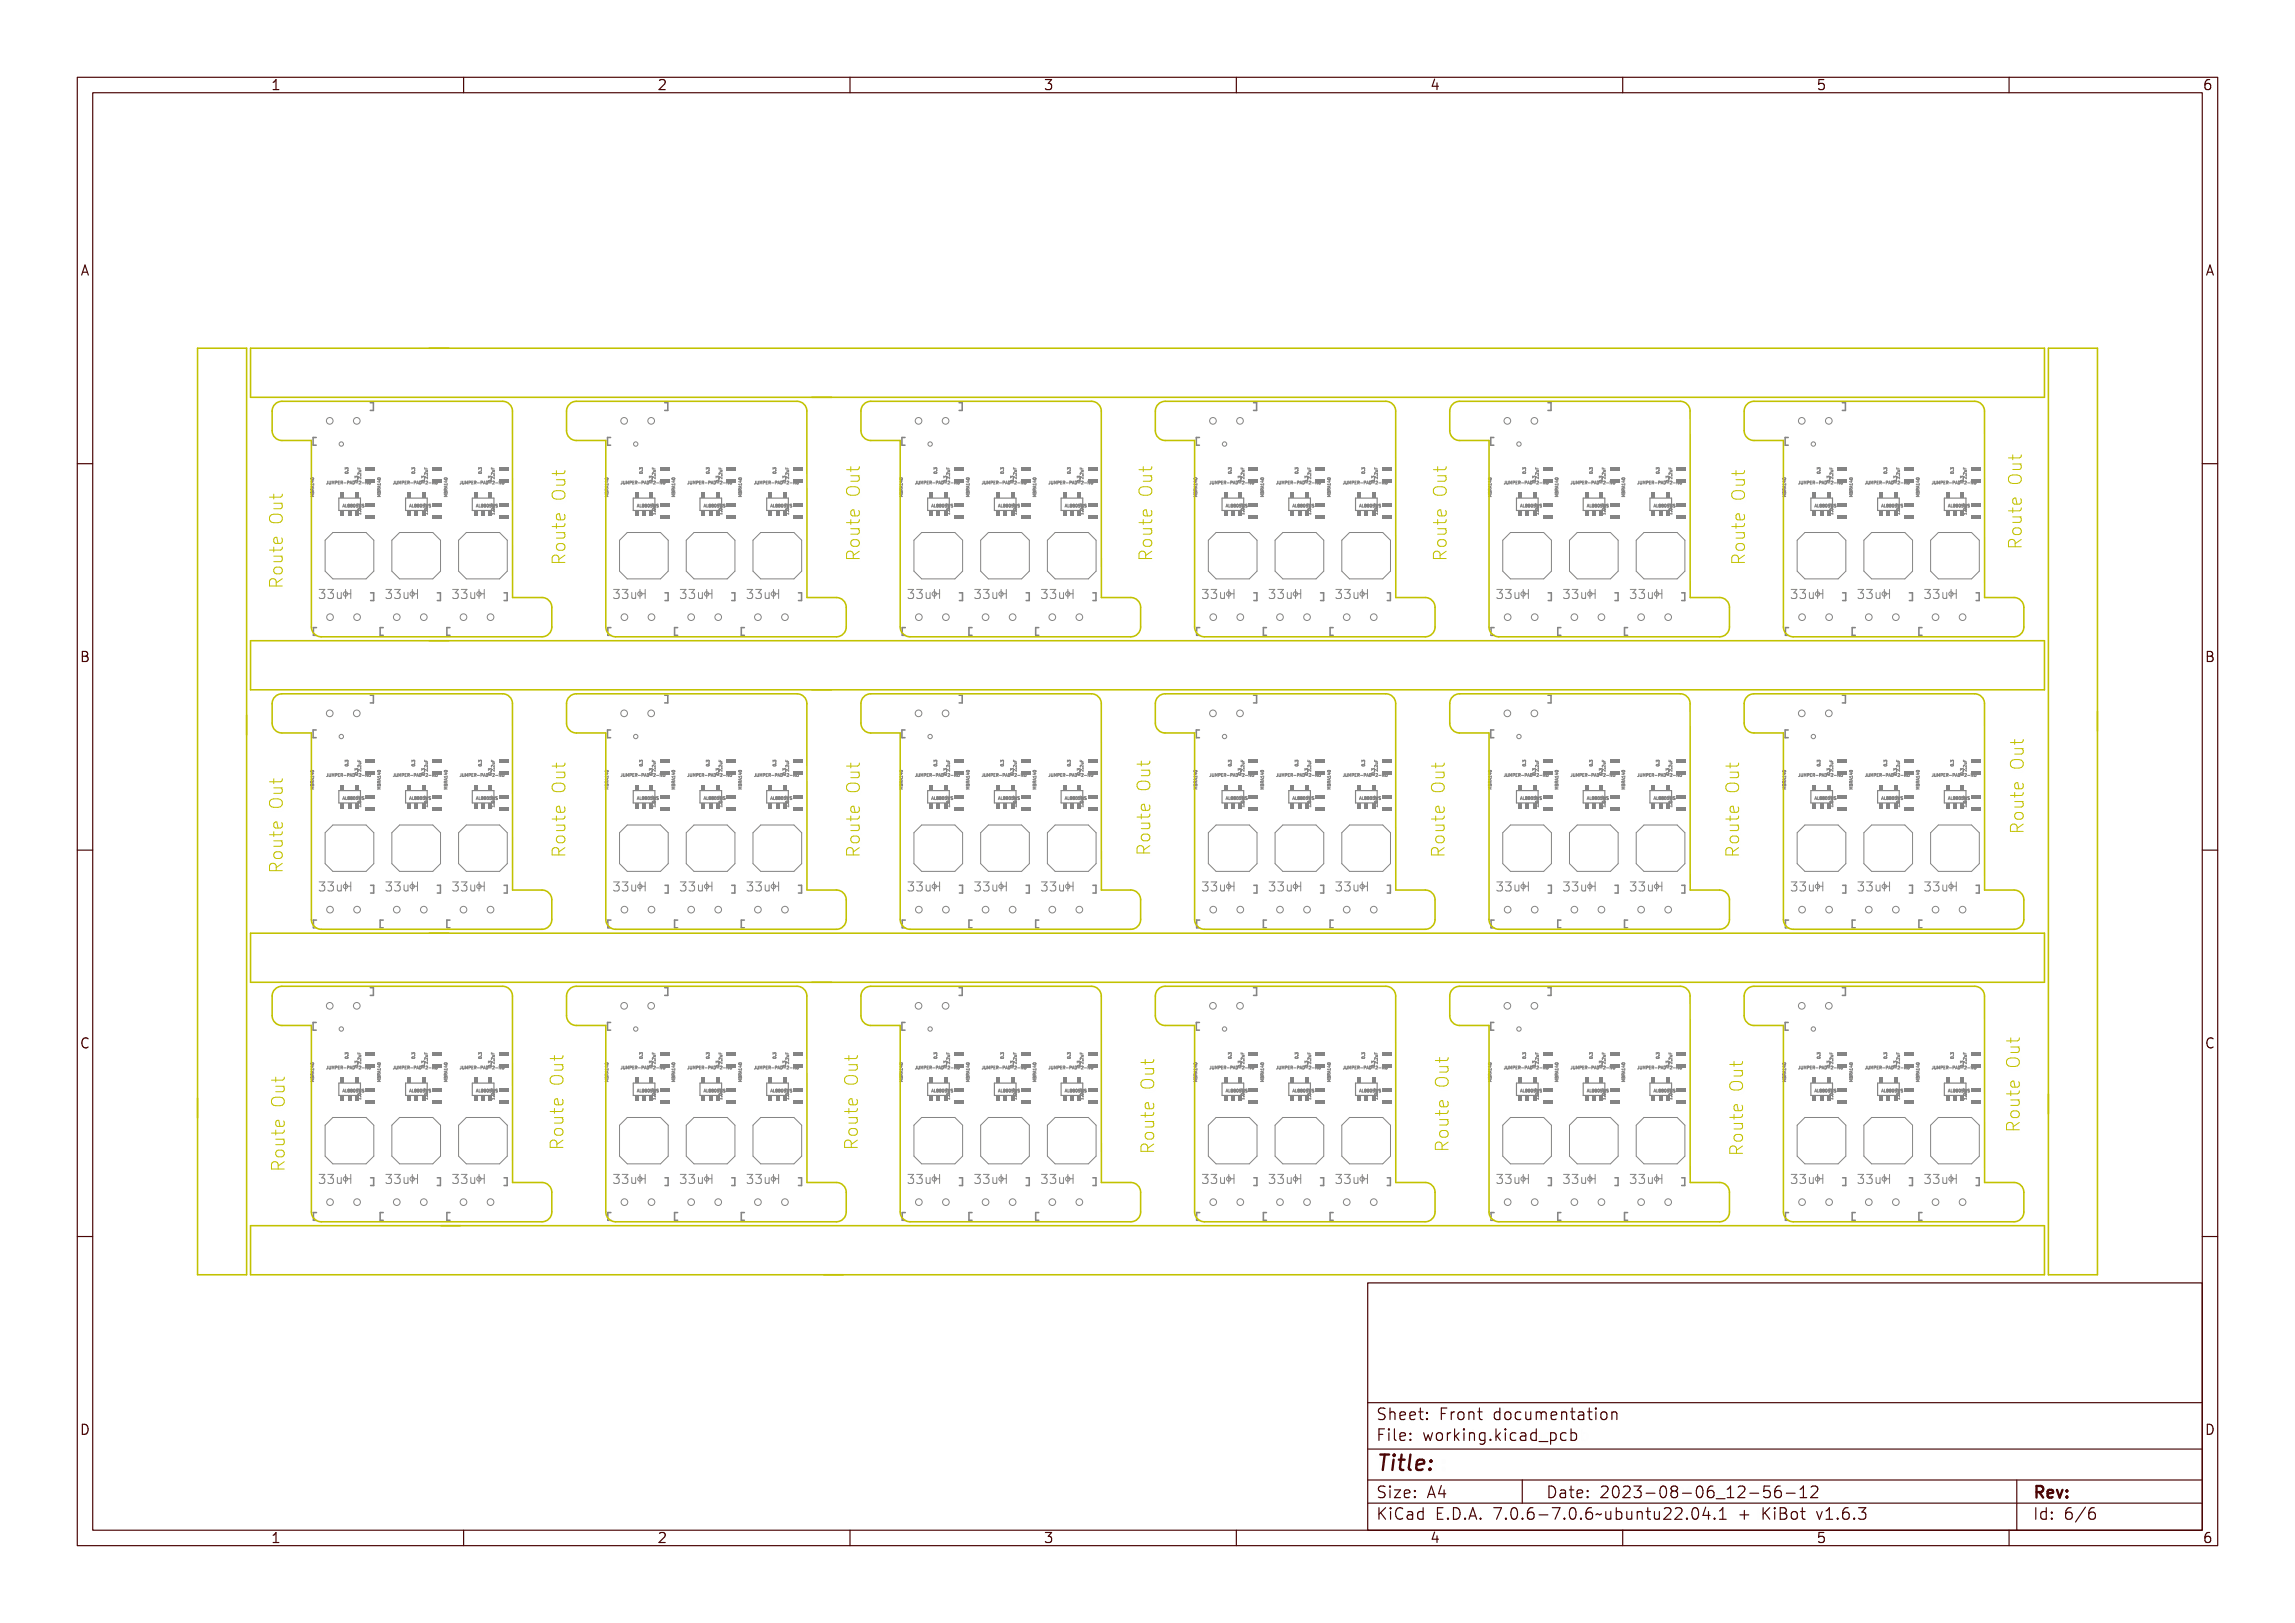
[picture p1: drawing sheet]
<svg xmlns="http://www.w3.org/2000/svg" width="297mm" height="210mm" viewBox="0 0 297 210" stroke-linecap="round" stroke-linejoin="round" font-family="sans-serif">
<defs><g id="words">
<text font-size="2.7" fill="#480000" x="178" y="190.3">Title:</text>
<g font-size="2" fill="#480000">
<text x="178" y="183.7">Sheet: Front documentation</text>
<text x="178" y="186.5">File: working.kicad_pcb</text>
<text x="178" y="193.9">Size: A4</text>
<text x="178" y="196.6">KiCad E.D.A. 7.0.6-7.0.6~ubuntu22.04.1 + KiBot v1.6.3</text>
<text x="200" y="193.9">Date: 2023-08-06_12-56-12</text>
<text x="263" y="196.6">Id: 6/6</text>
<text x="263" y="193.9">Rev:</text>
</g>
<g font-size="1.7" fill="#480000">
<text x="35" y="11.7">1</text>
<text x="85" y="11.7">2</text>
<text x="135" y="11.7">3</text>
<text x="185" y="11.7">4</text>
<text x="235" y="11.7">5</text>
<text x="285" y="11.7">6</text>
<text x="10.5" y="35.7">A</text>
<text x="285.5" y="35.7">A</text>
<text x="10.5" y="85.6">B</text>
<text x="285.5" y="85.6">B</text>
<text x="10.5" y="135.7">C</text>
<text x="285.5" y="135.7">C</text>
<text x="10.5" y="185.6">D</text>
<text x="285.5" y="185.6">D</text>
<text x="35" y="199.7">1</text>
<text x="85" y="199.7">2</text>
<text x="135" y="199.7">3</text>
<text x="185" y="199.7">4</text>
<text x="235" y="199.7">5</text>
<text x="285" y="199.7">6</text>
</g>
<g font-size="1.6" fill="#848484">
<text x="41.1" y="77.5">33uH</text>
<text x="49.7" y="77.5">33uH</text>
<text x="58.3" y="77.5">33uH</text>
<text x="79.2" y="77.5">33uH</text>
<text x="87.8" y="77.5">33uH</text>
<text x="96.4" y="77.5">33uH</text>
<text x="117.3" y="77.5">33uH</text>
<text x="125.9" y="77.5">33uH</text>
<text x="134.5" y="77.5">33uH</text>
<text x="155.4" y="77.5">33uH</text>
<text x="164" y="77.5">33uH</text>
<text x="172.6" y="77.5">33uH</text>
<text x="193.5" y="77.5">33uH</text>
<text x="202.1" y="77.5">33uH</text>
<text x="210.7" y="77.5">33uH</text>
<text x="231.6" y="77.5">33uH</text>
<text x="240.2" y="77.5">33uH</text>
<text x="248.8" y="77.5">33uH</text>
<text x="41.1" y="115.3">33uH</text>
<text x="49.7" y="115.3">33uH</text>
<text x="58.3" y="115.3">33uH</text>
<text x="79.2" y="115.3">33uH</text>
<text x="87.8" y="115.3">33uH</text>
<text x="96.4" y="115.3">33uH</text>
<text x="117.3" y="115.3">33uH</text>
<text x="125.9" y="115.3">33uH</text>
<text x="134.5" y="115.3">33uH</text>
<text x="155.4" y="115.3">33uH</text>
<text x="164" y="115.3">33uH</text>
<text x="172.6" y="115.3">33uH</text>
<text x="193.5" y="115.3">33uH</text>
<text x="202.1" y="115.3">33uH</text>
<text x="210.7" y="115.3">33uH</text>
<text x="231.6" y="115.3">33uH</text>
<text x="240.2" y="115.3">33uH</text>
<text x="248.8" y="115.3">33uH</text>
<text x="41.1" y="153.2">33uH</text>
<text x="49.7" y="153.2">33uH</text>
<text x="58.3" y="153.2">33uH</text>
<text x="79.2" y="153.2">33uH</text>
<text x="87.8" y="153.2">33uH</text>
<text x="96.4" y="153.2">33uH</text>
<text x="117.3" y="153.2">33uH</text>
<text x="125.9" y="153.2">33uH</text>
<text x="134.5" y="153.2">33uH</text>
<text x="155.4" y="153.2">33uH</text>
<text x="164" y="153.2">33uH</text>
<text x="172.6" y="153.2">33uH</text>
<text x="193.5" y="153.2">33uH</text>
<text x="202.1" y="153.2">33uH</text>
<text x="210.7" y="153.2">33uH</text>
<text x="231.6" y="153.2">33uH</text>
<text x="240.2" y="153.2">33uH</text>
<text x="248.8" y="153.2">33uH</text>
</g>
<g font-size=".5" fill="#848484">
<text x="40.6" y="64.4" transform="rotate(-90 40.6 64.4)">MBRA140</text>
<text x="42.2" y="62.6">JUMPER-PAD-2-NO</text>
<text x="44.3" y="65.6">AL8805WS</text>
<text x="45.1" y="61.3" transform="rotate(-90 45.1 61.3)">0.3</text>
<text x="46.7" y="61.9" transform="rotate(-90 46.7 61.9)">2.2uF</text>
<text x="49.2" y="64.4" transform="rotate(-90 49.2 64.4)">MBRA140</text>
<text x="50.8" y="62.6">JUMPER-PAD-2-NO</text>
<text x="52.9" y="65.6">AL8805WS</text>
<text x="53.7" y="61.3" transform="rotate(-90 53.7 61.3)">0.3</text>
<text x="55" y="62.5" transform="rotate(-90 55 62.5)">0.3</text>
<text x="55.3" y="61.9" transform="rotate(-90 55.3 61.9)">2.2uF</text>
<text x="59.5" y="62.6">JUMPER-PAD-2-NO</text>
<text x="61.6" y="65.6">AL8805WS</text>
<text x="62.3" y="61.3" transform="rotate(-90 62.3 61.3)">0.3</text>
<text x="63.6" y="62.5" transform="rotate(-90 63.6 62.5)">0.3</text>
<text x="78.7" y="64.4" transform="rotate(-90 78.7 64.4)">MBRA140</text>
<text x="80.3" y="62.6">JUMPER-PAD-2-NO</text>
<text x="82.4" y="65.6">AL8805WS</text>
<text x="84.8" y="61.9" transform="rotate(-90 84.8 61.9)">2.2uF</text>
<text x="87.3" y="64.4" transform="rotate(-90 87.3 64.4)">MBRA140</text>
<text x="88.9" y="62.6">JUMPER-PAD-2-NO</text>
<text x="91" y="65.6">AL8805WS</text>
<text x="93.1" y="62.5" transform="rotate(-90 93.1 62.5)">0.3</text>
<text x="93.4" y="61.9" transform="rotate(-90 93.4 61.9)">2.2uF</text>
<text x="97.6" y="62.6">JUMPER-PAD-2-NO</text>
<text x="99.7" y="65.6">AL8805WS</text>
<text x="100.4" y="61.3" transform="rotate(-90 100.4 61.3)">0.3</text>
<text x="101.7" y="62.5" transform="rotate(-90 101.7 62.5)">0.3</text>
<text x="102.1" y="61.9" transform="rotate(-90 102.1 61.9)">2.2uF</text>
<text x="116.8" y="64.4" transform="rotate(-90 116.8 64.4)">MBRA140</text>
<text x="118.4" y="62.6">JUMPER-PAD-2-NO</text>
<text x="120.5" y="65.6">AL8805WS</text>
<text x="122.9" y="61.9" transform="rotate(-90 122.9 61.9)">2.2uF</text>
<text x="125.4" y="64.4" transform="rotate(-90 125.4 64.4)">MBRA140</text>
<text x="127" y="62.6">JUMPER-PAD-2-NO</text>
<text x="129.1" y="65.6">AL8805WS</text>
<text x="129.9" y="61.3" transform="rotate(-90 129.9 61.3)">0.3</text>
<text x="131.5" y="61.9" transform="rotate(-90 131.5 61.9)">2.2uF</text>
<text x="134.1" y="64.4" transform="rotate(-90 134.1 64.4)">MBRA140</text>
<text x="135.7" y="62.6">JUMPER-PAD-2-NO</text>
<text x="137.8" y="65.6">AL8805WS</text>
<text x="138.5" y="61.3" transform="rotate(-90 138.5 61.3)">0.3</text>
<text x="139.8" y="62.5" transform="rotate(-90 139.8 62.5)">0.3</text>
<text x="156.5" y="62.6">JUMPER-PAD-2-NO</text>
<text x="158.6" y="65.6">AL8805WS</text>
<text x="159.4" y="61.3" transform="rotate(-90 159.4 61.3)">0.3</text>
<text x="161" y="61.9" transform="rotate(-90 161 61.9)">2.2uF</text>
<text x="163.5" y="64.4" transform="rotate(-90 163.5 64.4)">MBRA140</text>
<text x="165.1" y="62.6">JUMPER-PAD-2-NO</text>
<text x="167.2" y="65.6">AL8805WS</text>
<text x="168" y="61.3" transform="rotate(-90 168 61.3)">0.3</text>
<text x="169.3" y="62.5" transform="rotate(-90 169.3 62.5)">0.3</text>
<text x="169.6" y="61.9" transform="rotate(-90 169.6 61.9)">2.2uF</text>
<text x="173.8" y="62.6">JUMPER-PAD-2-NO</text>
<text x="175.9" y="65.6">AL8805WS</text>
<text x="176.6" y="61.3" transform="rotate(-90 176.6 61.3)">0.3</text>
<text x="177.9" y="62.5" transform="rotate(-90 177.9 62.5)">0.3</text>
<text x="178.3" y="61.9" transform="rotate(-90 178.3 61.9)">2.2uF</text>
<text x="193" y="64.4" transform="rotate(-90 193 64.4)">MBRA140</text>
<text x="194.6" y="62.6">JUMPER-PAD-2-NO</text>
<text x="196.7" y="65.6">AL8805WS</text>
<text x="197.5" y="61.3" transform="rotate(-90 197.5 61.3)">0.3</text>
<text x="199.1" y="61.9" transform="rotate(-90 199.1 61.9)">2.2uF</text>
<text x="201.6" y="64.4" transform="rotate(-90 201.6 64.4)">MBRA140</text>
<text x="203.2" y="62.6">JUMPER-PAD-2-NO</text>
<text x="205.3" y="65.6">AL8805WS</text>
<text x="206.1" y="61.3" transform="rotate(-90 206.1 61.3)">0.3</text>
<text x="207.7" y="61.9" transform="rotate(-90 207.7 61.9)">2.2uF</text>
<text x="210.3" y="64.4" transform="rotate(-90 210.3 64.4)">MBRA140</text>
<text x="211.9" y="62.6">JUMPER-PAD-2-NO</text>
<text x="214" y="65.6">AL8805WS</text>
<text x="214.7" y="61.3" transform="rotate(-90 214.7 61.3)">0.3</text>
<text x="216" y="62.5" transform="rotate(-90 216 62.5)">0.3</text>
<text x="216.4" y="61.9" transform="rotate(-90 216.4 61.9)">2.2uF</text>
<text x="231.1" y="64.4" transform="rotate(-90 231.1 64.4)">MBRA140</text>
<text x="232.7" y="62.6">JUMPER-PAD-2-NO</text>
<text x="234.8" y="65.6">AL8805WS</text>
<text x="235.6" y="61.3" transform="rotate(-90 235.6 61.3)">0.3</text>
<text x="239.7" y="64.4" transform="rotate(-90 239.7 64.4)">MBRA140</text>
<text x="241.3" y="62.6">JUMPER-PAD-2-NO</text>
<text x="243.4" y="65.6">AL8805WS</text>
<text x="244.2" y="61.3" transform="rotate(-90 244.2 61.3)">0.3</text>
<text x="245.5" y="62.5" transform="rotate(-90 245.5 62.5)">0.3</text>
<text x="248.4" y="64.4" transform="rotate(-90 248.4 64.4)">MBRA140</text>
<text x="250" y="62.6">JUMPER-PAD-2-NO</text>
<text x="252.1" y="65.6">AL8805WS</text>
<text x="254.1" y="62.5" transform="rotate(-90 254.1 62.5)">0.3</text>
<text x="254.5" y="61.9" transform="rotate(-90 254.5 61.9)">2.2uF</text>
<text x="55.3" y="66.6" transform="rotate(-90 55.3 66.6)">1.0uF</text>
<text x="64" y="66.6" transform="rotate(-90 64 66.6)">1.0uF</text>
<text x="84.8" y="66.6" transform="rotate(-90 84.8 66.6)">1.0uF</text>
<text x="93.4" y="66.6" transform="rotate(-90 93.4 66.6)">1.0uF</text>
<text x="102.1" y="66.6" transform="rotate(-90 102.1 66.6)">1.0uF</text>
<text x="122.9" y="66.6" transform="rotate(-90 122.9 66.6)">1.0uF</text>
<text x="131.5" y="66.6" transform="rotate(-90 131.5 66.6)">1.0uF</text>
<text x="140.2" y="66.6" transform="rotate(-90 140.2 66.6)">1.0uF</text>
<text x="161" y="66.6" transform="rotate(-90 161 66.6)">1.0uF</text>
<text x="169.6" y="66.6" transform="rotate(-90 169.6 66.6)">1.0uF</text>
<text x="178.3" y="66.6" transform="rotate(-90 178.3 66.6)">1.0uF</text>
<text x="199.1" y="66.6" transform="rotate(-90 199.1 66.6)">1.0uF</text>
<text x="207.7" y="66.6" transform="rotate(-90 207.7 66.6)">1.0uF</text>
<text x="216.4" y="66.6" transform="rotate(-90 216.4 66.6)">1.0uF</text>
<text x="237.2" y="66.6" transform="rotate(-90 237.2 66.6)">1.0uF</text>
<text x="245.8" y="66.6" transform="rotate(-90 245.8 66.6)">1.0uF</text>
<text x="254.5" y="66.6" transform="rotate(-90 254.5 66.6)">1.0uF</text>
<text x="42.2" y="100.5">JUMPER-PAD-2-NO</text>
<text x="45.1" y="99.2" transform="rotate(-90 45.1 99.2)">0.3</text>
<text x="46.3" y="100.3" transform="rotate(-90 46.3 100.3)">0.3</text>
<text x="46.7" y="99.8" transform="rotate(-90 46.7 99.8)">2.2uF</text>
<text x="50.8" y="100.5">JUMPER-PAD-2-NO</text>
<text x="53.7" y="99.2" transform="rotate(-90 53.7 99.2)">0.3</text>
<text x="55" y="100.3" transform="rotate(-90 55 100.3)">0.3</text>
<text x="55.3" y="99.8" transform="rotate(-90 55.3 99.8)">2.2uF</text>
<text x="59.5" y="100.5">JUMPER-PAD-2-NO</text>
<text x="62.3" y="99.2" transform="rotate(-90 62.3 99.2)">0.3</text>
<text x="63.6" y="100.3" transform="rotate(-90 63.6 100.3)">0.3</text>
<text x="64" y="99.8" transform="rotate(-90 64 99.8)">2.2uF</text>
<text x="80.3" y="100.5">JUMPER-PAD-2-NO</text>
<text x="83.2" y="99.2" transform="rotate(-90 83.2 99.2)">0.3</text>
<text x="84.4" y="100.3" transform="rotate(-90 84.4 100.3)">0.3</text>
<text x="84.8" y="99.8" transform="rotate(-90 84.8 99.8)">2.2uF</text>
<text x="88.9" y="100.5">JUMPER-PAD-2-NO</text>
<text x="91.8" y="99.2" transform="rotate(-90 91.8 99.2)">0.3</text>
<text x="93.1" y="100.3" transform="rotate(-90 93.1 100.3)">0.3</text>
<text x="93.4" y="99.8" transform="rotate(-90 93.4 99.8)">2.2uF</text>
<text x="97.6" y="100.5">JUMPER-PAD-2-NO</text>
<text x="101.7" y="100.3" transform="rotate(-90 101.7 100.3)">0.3</text>
<text x="102.1" y="99.8" transform="rotate(-90 102.1 99.8)">2.2uF</text>
<text x="118.4" y="100.5">JUMPER-PAD-2-NO</text>
<text x="122.5" y="100.3" transform="rotate(-90 122.5 100.3)">0.3</text>
<text x="122.9" y="99.8" transform="rotate(-90 122.9 99.8)">2.2uF</text>
<text x="127" y="100.5">JUMPER-PAD-2-NO</text>
<text x="129.9" y="99.2" transform="rotate(-90 129.9 99.2)">0.3</text>
<text x="131.2" y="100.3" transform="rotate(-90 131.2 100.3)">0.3</text>
<text x="131.5" y="99.8" transform="rotate(-90 131.5 99.8)">2.2uF</text>
<text x="135.7" y="100.5">JUMPER-PAD-2-NO</text>
<text x="138.5" y="99.2" transform="rotate(-90 138.5 99.2)">0.3</text>
<text x="140.2" y="99.8" transform="rotate(-90 140.2 99.8)">2.2uF</text>
<text x="156.5" y="100.5">JUMPER-PAD-2-NO</text>
<text x="159.4" y="99.2" transform="rotate(-90 159.4 99.2)">0.3</text>
<text x="160.6" y="100.3" transform="rotate(-90 160.6 100.3)">0.3</text>
<text x="161" y="99.8" transform="rotate(-90 161 99.8)">2.2uF</text>
<text x="165.1" y="100.5">JUMPER-PAD-2-NO</text>
<text x="168" y="99.2" transform="rotate(-90 168 99.2)">0.3</text>
<text x="169.3" y="100.3" transform="rotate(-90 169.3 100.3)">0.3</text>
<text x="173.8" y="100.5">JUMPER-PAD-2-NO</text>
<text x="176.6" y="99.2" transform="rotate(-90 176.6 99.2)">0.3</text>
<text x="177.9" y="100.3" transform="rotate(-90 177.9 100.3)">0.3</text>
<text x="178.3" y="99.8" transform="rotate(-90 178.3 99.8)">2.2uF</text>
<text x="194.6" y="100.5">JUMPER-PAD-2-NO</text>
<text x="197.5" y="99.2" transform="rotate(-90 197.5 99.2)">0.3</text>
<text x="199.1" y="99.8" transform="rotate(-90 199.1 99.8)">2.2uF</text>
<text x="203.2" y="100.5">JUMPER-PAD-2-NO</text>
<text x="206.1" y="99.2" transform="rotate(-90 206.1 99.2)">0.3</text>
<text x="207.4" y="100.3" transform="rotate(-90 207.4 100.3)">0.3</text>
<text x="207.7" y="99.8" transform="rotate(-90 207.7 99.8)">2.2uF</text>
<text x="211.9" y="100.5">JUMPER-PAD-2-NO</text>
<text x="214.7" y="99.2" transform="rotate(-90 214.7 99.2)">0.3</text>
<text x="216.4" y="99.8" transform="rotate(-90 216.4 99.8)">2.2uF</text>
<text x="232.7" y="100.5">JUMPER-PAD-2-NO</text>
<text x="235.6" y="99.2" transform="rotate(-90 235.6 99.2)">0.3</text>
<text x="236.8" y="100.3" transform="rotate(-90 236.8 100.3)">0.3</text>
<text x="237.2" y="99.8" transform="rotate(-90 237.2 99.8)">2.2uF</text>
<text x="241.3" y="100.5">JUMPER-PAD-2-NO</text>
<text x="245.5" y="100.3" transform="rotate(-90 245.5 100.3)">0.3</text>
<text x="245.8" y="99.8" transform="rotate(-90 245.8 99.8)">2.2uF</text>
<text x="250" y="100.5">JUMPER-PAD-2-NO</text>
<text x="252.8" y="99.2" transform="rotate(-90 252.8 99.2)">0.3</text>
<text x="254.1" y="100.3" transform="rotate(-90 254.1 100.3)">0.3</text>
<text x="254.5" y="99.8" transform="rotate(-90 254.5 99.8)">2.2uF</text>
<text x="40.6" y="102.2" transform="rotate(-90 40.6 102.2)">MBRA140</text>
<text x="44.3" y="103.5">AL8805WS</text>
<text x="46.7" y="104.4" transform="rotate(-90 46.7 104.4)">1.0uF</text>
<text x="49.2" y="102.2" transform="rotate(-90 49.2 102.2)">MBRA140</text>
<text x="52.9" y="103.5">AL8805WS</text>
<text x="55.3" y="104.4" transform="rotate(-90 55.3 104.4)">1.0uF</text>
<text x="61.6" y="103.5">AL8805WS</text>
<text x="64" y="104.4" transform="rotate(-90 64 104.4)">1.0uF</text>
<text x="78.7" y="102.2" transform="rotate(-90 78.7 102.2)">MBRA140</text>
<text x="82.4" y="103.5">AL8805WS</text>
<text x="84.8" y="104.4" transform="rotate(-90 84.8 104.4)">1.0uF</text>
<text x="87.3" y="102.2" transform="rotate(-90 87.3 102.2)">MBRA140</text>
<text x="91" y="103.5">AL8805WS</text>
<text x="93.4" y="104.4" transform="rotate(-90 93.4 104.4)">1.0uF</text>
<text x="96" y="102.2" transform="rotate(-90 96 102.2)">MBRA140</text>
<text x="99.7" y="103.5">AL8805WS</text>
<text x="102.1" y="104.4" transform="rotate(-90 102.1 104.4)">1.0uF</text>
<text x="116.8" y="102.2" transform="rotate(-90 116.8 102.2)">MBRA140</text>
<text x="120.5" y="103.5">AL8805WS</text>
<text x="122.9" y="104.4" transform="rotate(-90 122.9 104.4)">1.0uF</text>
<text x="125.4" y="102.2" transform="rotate(-90 125.4 102.2)">MBRA140</text>
<text x="129.1" y="103.5">AL8805WS</text>
<text x="131.5" y="104.4" transform="rotate(-90 131.5 104.4)">1.0uF</text>
<text x="134.1" y="102.2" transform="rotate(-90 134.1 102.2)">MBRA140</text>
<text x="137.8" y="103.5">AL8805WS</text>
<text x="140.2" y="104.4" transform="rotate(-90 140.2 104.4)">1.0uF</text>
<text x="154.9" y="102.2" transform="rotate(-90 154.9 102.2)">MBRA140</text>
<text x="158.6" y="103.5">AL8805WS</text>
<text x="161" y="104.4" transform="rotate(-90 161 104.4)">1.0uF</text>
<text x="163.5" y="102.2" transform="rotate(-90 163.5 102.2)">MBRA140</text>
<text x="167.2" y="103.5">AL8805WS</text>
<text x="169.6" y="104.4" transform="rotate(-90 169.6 104.4)">1.0uF</text>
<text x="172.2" y="102.2" transform="rotate(-90 172.2 102.2)">MBRA140</text>
<text x="175.9" y="103.5">AL8805WS</text>
<text x="178.3" y="104.4" transform="rotate(-90 178.3 104.4)">1.0uF</text>
<text x="196.7" y="103.5">AL8805WS</text>
<text x="199.1" y="104.4" transform="rotate(-90 199.1 104.4)">1.0uF</text>
<text x="201.6" y="102.2" transform="rotate(-90 201.6 102.2)">MBRA140</text>
<text x="205.3" y="103.5">AL8805WS</text>
<text x="210.3" y="102.2" transform="rotate(-90 210.3 102.2)">MBRA140</text>
<text x="214" y="103.5">AL8805WS</text>
<text x="216.4" y="104.4" transform="rotate(-90 216.4 104.4)">1.0uF</text>
<text x="231.1" y="102.2" transform="rotate(-90 231.1 102.2)">MBRA140</text>
<text x="234.8" y="103.5">AL8805WS</text>
<text x="237.2" y="104.4" transform="rotate(-90 237.2 104.4)">1.0uF</text>
<text x="239.7" y="102.2" transform="rotate(-90 239.7 102.2)">MBRA140</text>
<text x="243.4" y="103.5">AL8805WS</text>
<text x="245.8" y="104.4" transform="rotate(-90 245.8 104.4)">1.0uF</text>
<text x="248.4" y="102.2" transform="rotate(-90 248.4 102.2)">MBRA140</text>
<text x="252.1" y="103.5">AL8805WS</text>
<text x="254.5" y="104.4" transform="rotate(-90 254.5 104.4)">1.0uF</text>
<text x="45.1" y="137" transform="rotate(-90 45.1 137)">0.3</text>
<text x="46.7" y="137.6" transform="rotate(-90 46.7 137.6)">2.2uF</text>
<text x="53.7" y="137" transform="rotate(-90 53.7 137)">0.3</text>
<text x="55.3" y="137.6" transform="rotate(-90 55.3 137.6)">2.2uF</text>
<text x="62.3" y="137" transform="rotate(-90 62.3 137)">0.3</text>
<text x="64" y="137.6" transform="rotate(-90 64 137.6)">2.2uF</text>
<text x="83.2" y="137" transform="rotate(-90 83.2 137)">0.3</text>
<text x="91.8" y="137" transform="rotate(-90 91.8 137)">0.3</text>
<text x="93.4" y="137.6" transform="rotate(-90 93.4 137.6)">2.2uF</text>
<text x="100.4" y="137" transform="rotate(-90 100.4 137)">0.3</text>
<text x="102.1" y="137.6" transform="rotate(-90 102.1 137.6)">2.2uF</text>
<text x="121.3" y="137" transform="rotate(-90 121.3 137)">0.3</text>
<text x="122.9" y="137.6" transform="rotate(-90 122.9 137.6)">2.2uF</text>
<text x="129.9" y="137" transform="rotate(-90 129.9 137)">0.3</text>
<text x="131.5" y="137.6" transform="rotate(-90 131.5 137.6)">2.2uF</text>
<text x="140.2" y="137.6" transform="rotate(-90 140.2 137.6)">2.2uF</text>
<text x="159.4" y="137" transform="rotate(-90 159.4 137)">0.3</text>
<text x="161" y="137.6" transform="rotate(-90 161 137.6)">2.2uF</text>
<text x="168" y="137" transform="rotate(-90 168 137)">0.3</text>
<text x="169.6" y="137.6" transform="rotate(-90 169.6 137.6)">2.2uF</text>
<text x="176.6" y="137" transform="rotate(-90 176.6 137)">0.3</text>
<text x="178.3" y="137.6" transform="rotate(-90 178.3 137.6)">2.2uF</text>
<text x="197.5" y="137" transform="rotate(-90 197.5 137)">0.3</text>
<text x="199.1" y="137.6" transform="rotate(-90 199.1 137.6)">2.2uF</text>
<text x="206.1" y="137" transform="rotate(-90 206.1 137)">0.3</text>
<text x="214.7" y="137" transform="rotate(-90 214.7 137)">0.3</text>
<text x="235.6" y="137" transform="rotate(-90 235.6 137)">0.3</text>
<text x="237.2" y="137.6" transform="rotate(-90 237.2 137.6)">2.2uF</text>
<text x="244.2" y="137" transform="rotate(-90 244.2 137)">0.3</text>
<text x="245.8" y="137.6" transform="rotate(-90 245.8 137.6)">2.2uF</text>
<text x="252.8" y="137" transform="rotate(-90 252.8 137)">0.3</text>
<text x="254.5" y="137.6" transform="rotate(-90 254.5 137.6)">2.2uF</text>
<text x="42.2" y="138.3">JUMPER-PAD-2-NO</text>
<text x="44.3" y="141.3">AL8805WS</text>
<text x="46.3" y="138.2" transform="rotate(-90 46.3 138.2)">0.3</text>
<text x="46.7" y="142.3" transform="rotate(-90 46.7 142.3)">1.0uF</text>
<text x="49.2" y="140.1" transform="rotate(-90 49.2 140.1)">MBRA140</text>
<text x="50.8" y="138.3">JUMPER-PAD-2-NO</text>
<text x="52.9" y="141.3">AL8805WS</text>
<text x="55" y="138.2" transform="rotate(-90 55 138.2)">0.3</text>
<text x="55.3" y="142.3" transform="rotate(-90 55.3 142.3)">1.0uF</text>
<text x="57.9" y="140.1" transform="rotate(-90 57.9 140.1)">MBRA140</text>
<text x="59.5" y="138.3">JUMPER-PAD-2-NO</text>
<text x="61.6" y="141.3">AL8805WS</text>
<text x="63.6" y="138.2" transform="rotate(-90 63.6 138.2)">0.3</text>
<text x="64" y="142.3" transform="rotate(-90 64 142.3)">1.0uF</text>
<text x="78.7" y="140.1" transform="rotate(-90 78.7 140.1)">MBRA140</text>
<text x="80.3" y="138.3">JUMPER-PAD-2-NO</text>
<text x="82.4" y="141.3">AL8805WS</text>
<text x="84.4" y="138.2" transform="rotate(-90 84.4 138.2)">0.3</text>
<text x="88.9" y="138.3">JUMPER-PAD-2-NO</text>
<text x="91" y="141.3">AL8805WS</text>
<text x="93.4" y="142.3" transform="rotate(-90 93.4 142.3)">1.0uF</text>
<text x="96" y="140.1" transform="rotate(-90 96 140.1)">MBRA140</text>
<text x="97.6" y="138.3">JUMPER-PAD-2-NO</text>
<text x="99.7" y="141.3">AL8805WS</text>
<text x="101.7" y="138.2" transform="rotate(-90 101.7 138.2)">0.3</text>
<text x="102.1" y="142.3" transform="rotate(-90 102.1 142.3)">1.0uF</text>
<text x="116.8" y="140.1" transform="rotate(-90 116.8 140.1)">MBRA140</text>
<text x="118.4" y="138.3">JUMPER-PAD-2-NO</text>
<text x="120.5" y="141.3">AL8805WS</text>
<text x="122.5" y="138.2" transform="rotate(-90 122.5 138.2)">0.3</text>
<text x="122.9" y="142.3" transform="rotate(-90 122.9 142.3)">1.0uF</text>
<text x="125.4" y="140.1" transform="rotate(-90 125.4 140.1)">MBRA140</text>
<text x="127" y="138.3">JUMPER-PAD-2-NO</text>
<text x="129.1" y="141.3">AL8805WS</text>
<text x="131.2" y="138.2" transform="rotate(-90 131.2 138.2)">0.3</text>
<text x="131.5" y="142.3" transform="rotate(-90 131.5 142.3)">1.0uF</text>
<text x="134.1" y="140.1" transform="rotate(-90 134.1 140.1)">MBRA140</text>
<text x="135.7" y="138.3">JUMPER-PAD-2-NO</text>
<text x="137.8" y="141.3">AL8805WS</text>
<text x="140.2" y="142.3" transform="rotate(-90 140.2 142.3)">1.0uF</text>
<text x="154.9" y="140.1" transform="rotate(-90 154.9 140.1)">MBRA140</text>
<text x="156.5" y="138.3">JUMPER-PAD-2-NO</text>
<text x="158.6" y="141.3">AL8805WS</text>
<text x="161" y="142.3" transform="rotate(-90 161 142.3)">1.0uF</text>
<text x="163.5" y="140.1" transform="rotate(-90 163.5 140.1)">MBRA140</text>
<text x="165.1" y="138.3">JUMPER-PAD-2-NO</text>
<text x="167.2" y="141.3">AL8805WS</text>
<text x="169.3" y="138.2" transform="rotate(-90 169.3 138.2)">0.3</text>
<text x="169.6" y="142.3" transform="rotate(-90 169.6 142.3)">1.0uF</text>
<text x="172.2" y="140.1" transform="rotate(-90 172.2 140.1)">MBRA140</text>
<text x="173.8" y="138.3">JUMPER-PAD-2-NO</text>
<text x="175.9" y="141.3">AL8805WS</text>
<text x="177.9" y="138.2" transform="rotate(-90 177.9 138.2)">0.3</text>
<text x="178.3" y="142.3" transform="rotate(-90 178.3 142.3)">1.0uF</text>
<text x="193" y="140.1" transform="rotate(-90 193 140.1)">MBRA140</text>
<text x="194.6" y="138.3">JUMPER-PAD-2-NO</text>
<text x="196.7" y="141.3">AL8805WS</text>
<text x="198.7" y="138.2" transform="rotate(-90 198.7 138.2)">0.3</text>
<text x="199.1" y="142.3" transform="rotate(-90 199.1 142.3)">1.0uF</text>
<text x="201.6" y="140.1" transform="rotate(-90 201.6 140.1)">MBRA140</text>
<text x="203.2" y="138.3">JUMPER-PAD-2-NO</text>
<text x="205.3" y="141.3">AL8805WS</text>
<text x="207.4" y="138.2" transform="rotate(-90 207.4 138.2)">0.3</text>
<text x="207.7" y="142.3" transform="rotate(-90 207.7 142.3)">1.0uF</text>
<text x="210.3" y="140.1" transform="rotate(-90 210.3 140.1)">MBRA140</text>
<text x="211.9" y="138.3">JUMPER-PAD-2-NO</text>
<text x="214" y="141.3">AL8805WS</text>
<text x="216" y="138.2" transform="rotate(-90 216 138.2)">0.3</text>
<text x="216.4" y="142.3" transform="rotate(-90 216.4 142.3)">1.0uF</text>
<text x="231.1" y="140.1" transform="rotate(-90 231.1 140.1)">MBRA140</text>
<text x="232.7" y="138.3">JUMPER-PAD-2-NO</text>
<text x="234.8" y="141.3">AL8805WS</text>
<text x="236.8" y="138.2" transform="rotate(-90 236.8 138.2)">0.3</text>
<text x="237.2" y="142.3" transform="rotate(-90 237.2 142.3)">1.0uF</text>
<text x="239.7" y="140.1" transform="rotate(-90 239.7 140.1)">MBRA140</text>
<text x="241.3" y="138.3">JUMPER-PAD-2-NO</text>
<text x="243.4" y="141.3">AL8805WS</text>
<text x="245.5" y="138.2" transform="rotate(-90 245.5 138.2)">0.3</text>
<text x="245.8" y="142.3" transform="rotate(-90 245.8 142.3)">1.0uF</text>
<text x="250" y="138.3">JUMPER-PAD-2-NO</text>
<text x="252.1" y="141.3">AL8805WS</text>
<text x="254.1" y="138.2" transform="rotate(-90 254.1 138.2)">0.3</text>
<text x="254.5" y="142.3" transform="rotate(-90 254.5 142.3)">1.0uF</text>
</g>
</g></defs>
<g fill="none" stroke="#848484" stroke-width=".13">
<path d="M40.2 61.9h.1a.18 .18 0 0 1 .2-.1 .18 .18 0 0 1 .1 .2 .18 .18 0 0 1-.2 .1 .18 .18 0 0 1-.2-.2zM40.2 64.1h.4h-.3l.2 .1-.2 .1h.3h-.4l.2-.1zM40.2 63.3l.4-.1h-.1l.1 .3zM40.2 63h.4v-.1v.2v-.1h-.3v.1zM40.2 62.6h.3l.1 .1h-.1v.1zM40.2 62.4a.18 .18 0 0 1 .3-.1 .18 .18 0 0 1 .1 .2h-.3zM40.3 63.8l.1 .1a.1 .1 0 0 1 .1-.1 .1 .1 0 0 1 .1 .1v.1h-.4zM40.3 63.5l.1 .1 .2-.1-.1 .1 .1 .1h-.4zM40.3 62.4h.3l-.2 .1zM40.3 63.3h.2v.1zM40.3 62.7h.2v.1zM40.3 63.9h.1v.1h-.1z"/>
<path d="M40.3 63.6h.1v.1h-.1zM40.5 63.9h.1v.1h-.2zM41.2 76.4a.36 .36 0 0 1 .5 0 .36 .36 0 0 1 .1 .4l-.1 .1a.35 .35 0 0 1 .2 .5 .35 .35 0 0 1-.6 .1h-.1v-.2a.27 .27 0 0 0 .4 .1 .27 .27 0 0 0 0-.4l-.2-.1v-.1a.22 .22 0 0 0 .3 0 .22 .22 0 0 0 0-.3 .22 .22 0 0 0-.3 0h-.2zM42.2 76.4a.36 .36 0 0 1 .4 0 .36 .36 0 0 1 .1 .4l-.1 .1a.35 .35 0 0 1 .2 .5 .35 .35 0 0 1-.5 .1h-.2v-.2a.27 .27 0 0 0 .4 .1 .27 .27 0 0 0 0-.4l-.2-.1v-.1a.22 .22 0 0 0 .3 0 .22 .22 0 0 0 0-.3 .22 .22 0 0 0-.3 0h-.1zM42.3 62.3h.1v.3h-.2h.2v-.3zM42.5 62.3l.1 .3h.1v-.3v.2a.12 .12 0 0 1-.1 .2 .12 .12 0 0 1-.1-.2zM42.8 62.3l.1 .2 .2-.2v.3l-.1-.3v.2l-.1-.2-.1 .3zM43.1 76.6h.2v.7l.1 .1 .2-.2v-.6h.2v.9h-.2v-.1a.28 .28 0 0 1-.3 .1 .28 .28 0 0 1-.2-.3zM43.1 62.3h.1a.12 .12 0 0 1 .2 .1 .12 .12 0 0 1-.2 .1l-.1 .1zM43.2 62.3h.1v.1l-.1 .1zM43.4 62.3h.3h-.2v.1h.1l-.1 .1v.1h.2h-.3zM43.7 62.3h.2v.2l.1 .1-.2-.1-.1 .1z"/>
<path d="M43.8 62.3l.1 .1-.1 .1zM44 76.3h.2v.5h.4v-.5h.1v1.2h-.1v-.6h-.4v.6h-.2zM44.1 62.5h.1zM44.3 62.3h.1a.12 .12 0 0 1 .2 .1 .12 .12 0 0 1-.2 .1l-.1 .1zM44.4 62.3h.1v.1l-.1 .1zM44.4 65.3l.2 .3-.1-.1-.2 .1zM44.4 65.3l.1 .2h-.1zM44.7 65.3v.3h.2h-.2zM44.7 61.1a.18 .18 0 0 1 .2-.1 .18 .18 0 0 1 .1 .3h-.3zM44.7 60.5h.2a.11 .11 0 0 1 .1 0 .11 .11 0 0 1 0 .2v-.2l-.1 .1-.1-.1-.1 .2zM44.7 62.3l.2 .3h-.1h-.2zM44.7 76.8h.7"/>
<path d="M44.7 61.1l.3 .1h-.2zM44.7 62.3l.1 .2h-.1zM44.9 62.3a.19 .19 0 0 1 .3 .2 .19 .19 0 0 1-.3 .1zM45 65.3a.1 .1 0 0 1 .1 0 .1 .1 0 0 1 0 .1 .1 .1 0 0 1 0 .2 .1 .1 0 0 1-.1 0 .1 .1 0 0 1 0-.2zM45 62.3a.14 .14 0 0 1 .1 .2 .14 .14 0 0 1-.1 .1zM45 60.8l.1 .1zM45.3 65.3a.1 .1 0 0 1 .1 0 .1 .1 0 0 1 0 .1 .1 .1 0 0 1 0 .2 .1 .1 0 0 1-.1 0 .1 .1 0 0 1 0-.2zM45.3 62.5h.1zM45.4 76.3v1.1M45.5 62.3a.16 .16 0 0 1 .3 .1 .16 .16 0 0 1-.2 .2h.2h-.3l.2-.2zM45.6 65.3a.17 .17 0 0 1 .2 .2 .17 .17 0 0 1-.2 .1zM45.6 65.3l.1 .1-.1 .2z"/>
<path d="M45.9 65.3h.1h-.1v.1a.12 .12 0 0 1 .1 .1 .12 .12 0 0 1 0 .1 .12 .12 0 0 1-.2 0l.2-.1-.1-.1zM45.9 62.5h.1zM46 62.3a.18 .18 0 0 1 .2-.1 .18 .18 0 0 1 .1 .2h-.3zM46 61.6l.1 .1a.11 .11 0 0 1 .2-.1 .11 .11 0 0 1 0 .2l-.1-.2v.2l-.2-.1v.1zM46 62.3h.3l-.2 .1zM46.1 65.3l.1 .3v-.2l.1 .2 .1-.3v.3l-.1-.2-.1 .2zM46.1 62.3l.2 .3 .1-.3v.3l-.2-.3-.1 .3zM46.2 61.6l-.1 .1-.2-.1v.2M46.2 62h.1zM46.3 65.9h.1a.18 .18 0 0 1 .2-.1 .18 .18 0 0 1 .1 .2 .18 .18 0 0 1-.3 .1 .18 .18 0 0 1-.1-.2zM46.3 66.4h.4v-.1v.2v-.1h-.3v.1zM46.3 65.1l.1 .2h.1v-.2v.2h.2h-.4z"/>
<path d="M46.3 60.5l.1 .1h.1v-.1v.1l.2 .1h-.4zM46.3 65.8a.18 .18 0 0 1 .3-.1 .18 .18 0 0 1 .1 .2h-.3zM46.4 61.7h.1l.2 .1v-.1v.2l-.3-.2v.2zM46.4 61.1h.1l.2 .1v-.1v.2l-.3-.2v.2zM46.4 65.8h.3l-.2 .1zM46.4 65.4h.3v.2h-.3l.3-.1zM46.4 60.8h.3v.1l-.3 .1 .3-.1zM46.4 62.3h.1a.17 .17 0 0 1 .2 .2 .17 .17 0 0 1-.3 .1zM46.5 65.3h.2l-.2 .1a.14 .14 0 0 1 .2 .1 .16 .16 0 0 1-.3 .1l.2-.1-.1-.1zM46.5 62.3l.1 .1-.1 .2zM46.6 66.1h.1zM46.6 61.4l.1 .1z"/>
<path d="M46.7 66.2h.1M46.7 66.4v.2M46.7 66.5h-.4l.1 .1M46.9 62.5h.3M46.9 65.4h.1M46.9 65.4l.2 .1-.2 .1M47.1 65.3h-.2v.1M47.5 62.3v.3l-.2-.3v.3M47.7 62.3h.2v.3h-.2zM48.9 64.1h.3h-.3l.2 .1-.2 .1h.3h-.3l.2-.1zM48.9 63.3l.3-.1v.3zM48.9 63h.3v-.1v.2v-.1h-.3v.1z"/>
<path d="M48.9 62.6h.3v.1l-.1 .1zM48.9 62.4a.18 .18 0 0 1 .2-.1 .18 .18 0 0 1 .1 .2h-.3zM48.9 61.9a.18 .18 0 0 1 .2-.1 .18 .18 0 0 1 .1 .2 .18 .18 0 0 1-.2 .1 .18 .18 0 0 1-.1-.2zM48.9 63.8l.1 .1a.11 .11 0 0 1 .2-.1 .1 .1 0 0 1 0 .1v.1h-.3zM48.9 63.5l.2 .1 .1-.1-.1 .1 .1 .1h-.3zM48.9 62.4h.3l-.2 .1zM48.9 63.3h.2v.1zM48.9 62.7h.2v.1zM48.9 63.9h.1v.1h-.1zM48.9 63.6h.1l.1 .1h-.2zM49.1 63.9h.1v.1h-.1zM49.8 76.4a.36 .36 0 0 1 .5 0 .36 .36 0 0 1 .1 .4l-.1 .1a.35 .35 0 0 1 .2 .5 .35 .35 0 0 1-.5 .1h-.2v-.2a.27 .27 0 0 0 .4 .1 .27 .27 0 0 0 0-.4l-.2-.1v-.1a.22 .22 0 0 0 .3 0 .22 .22 0 0 0 0-.3 .22 .22 0 0 0-.3 0h-.2z"/>
<path d="M50.8 76.4a.36 .36 0 0 1 .5 0 .36 .36 0 0 1 0 .4v.1a.35 .35 0 0 1 .1 .5 .35 .35 0 0 1-.5 .1h-.1v-.2a.27 .27 0 0 0 .4 .1 .27 .27 0 0 0 0-.4l-.2-.1v-.1a.22 .22 0 0 0 .2 0 .22 .22 0 0 0 0-.3 .22 .22 0 0 0-.3 0h-.1zM50.9 62.3h.2l-.1 .3h-.2h.2v-.3zM51.2 62.3v.3h.1v-.3l.1 .2a.12 .12 0 0 1-.1 .2 .12 .12 0 0 1-.1-.2zM51.4 62.3l.2 .2 .1-.2v.3v-.3l-.1 .2-.1-.2-.1 .3zM51.7 76.6h.2v.7l.2 .1 .2-.2v-.6h.1v.9h-.1v-.1a.28 .28 0 0 1-.4 .1 .28 .28 0 0 1-.2-.3zM51.8 62.3h.1a.12 .12 0 0 1 .1 .1 .12 .12 0 0 1-.2 .1v.1zM51.8 62.3l.1 .1-.1 .1zM52.1 62.3h.2h-.2v.1h.2l-.2 .1v.1h.2h-.2zM52.4 62.3h.2l-.1 .2 .1 .1-.1-.1-.1 .1zM52.4 62.3l.1 .1-.1 .1zM52.6 76.3h.2v.5h.4v-.5h.2v1.2h-.2v-.6h-.4v.6h-.2zM52.7 62.5h.1z"/>
<path d="M53 62.3h.1a.12 .12 0 0 1 .1 .1 .12 .12 0 0 1-.2 .1v.1zM53 62.3h.1v.1l-.1 .1zM53.1 65.3l.1 .3-.1-.1-.2 .1zM53.1 65.3v.2h-.1zM53.3 65.3v.3h.2h-.2zM53.3 61.1a.18 .18 0 0 1 .3-.1 .18 .18 0 0 1 .1 .3h-.3zM53.3 60.5h.2a.11 .11 0 0 1 .2 0 .11 .11 0 0 1-.1 .2v-.2l-.1 .1-.1-.1-.1 .2zM53.3 62.3l.2 .3h-.1h-.2zM53.4 76.8h.6M53.4 61.1l.3 .1h-.3zM53.4 62.3v.2h-.1zM53.6 62.3a.19 .19 0 0 1 .2 .2 .19 .19 0 0 1-.2 .1z"/>
<path d="M53.6 65.3a.1 .1 0 0 1 .2 0 .1 .1 0 0 1-.1 .1 .11 .11 0 0 1 .1 .2 .1 .1 0 0 1-.2 0 .1 .1 0 0 1 0-.2zM53.6 62.3a.14 .14 0 0 1 .1 .2 .14 .14 0 0 1-.1 .1zM53.6 60.8l.1 .1zM53.9 65.3a.1 .1 0 0 1 .2 0 .1 .1 0 0 1-.1 .1 .11 .11 0 0 1 .1 .2 .1 .1 0 0 1-.2 0 .1 .1 0 0 1 0-.2zM53.9 62.5h.1zM54 76.3v1.1M54.2 62.3a.16 .16 0 0 1 .2 .1 .16 .16 0 0 1-.2 .2h.2h-.2l.1-.2zM54.2 65.3a.17 .17 0 0 1 .2 .2 .17 .17 0 0 1-.2 .1zM54.3 65.3l.1 .1-.1 .2zM54.5 65.3h.2h-.2v.1a.12 .12 0 0 1 .2 .1 .12 .12 0 0 1-.1 .1 .12 .12 0 0 1-.1 0l.1-.1-.1-.1zM54.5 62.5h.1zM54.6 62.3a.18 .18 0 0 1 .2-.1 .18 .18 0 0 1 .1 .2h-.3z"/>
<path d="M54.6 61.6l.2 .1a.11 .11 0 0 1 .2-.1 .11 .11 0 0 1-.1 .2v-.2l-.1 .2-.1-.1-.1 .1zM54.6 62.3h.3l-.2 .1zM54.7 65.3l.1 .3 .1-.2 .1 .2v-.3v.3l-.1-.2-.1 .2zM54.8 62.3l.1 .3 .1-.3v.3l-.2-.3v.3zM54.9 62h.1zM55 60.5v.1h.1l.1-.1v.1l.1 .1h-.3zM55 66.4h.3v-.1v.2v-.1h-.3v.1zM55 65.1v.2h.1l.1-.2v.2h.1h-.3zM55 65.8a.18 .18 0 0 1 .2-.1 .18 .18 0 0 1 .1 .2h-.3zM55 61.7h.1l.2 .1v-.1v.2l-.2-.2-.1 .2zM55 61.1h.1l.2 .1v-.1v.2l-.2-.2-.1 .2zM55 65.8h.3l-.2 .1z"/>
<path d="M55.1 60.8h.2v.1l-.2 .1 .2-.1zM55.1 65.4h.2v.2h-.2l.2-.1zM55.1 62.3a.17 .17 0 0 1 .2 .2 .17 .17 0 0 1-.2 .1zM55.1 65.3h.2l-.2 .1a.14 .14 0 0 1 .2 .1 .14 .14 0 0 1-.2 .1l.2-.1-.2-.1zM55.2 62.3v.1v.2zM55.3 61.4v.1zM55.3 66.1h.1M55.5 62.5h.3M55.5 65.3v.1M55.5 65.4h.1M55.6 65.4l.1 .1-.2 .1M55.7 65.3h-.2"/>
<path d="M56.2 62.3v.3l-.2-.3v.3M56.4 62.3h.2l-.1 .3h-.1zM57.5 64.1h.4h-.3l.2 .1-.2 .1h.3h-.4l.2-.1zM57.5 63.3l.4-.1h-.1l.1 .3zM57.5 63h.3l.1-.1v.2l-.1-.1h-.2l-.1 .1zM57.5 62.6h.3l.1 .1h-.1v.1zM57.5 62.4a.18 .18 0 0 1 .2-.1 .18 .18 0 0 1 .1 .2h-.2zM57.5 61.9a.18 .18 0 0 1 .2-.1 .18 .18 0 0 1 .2 .2h-.1a.18 .18 0 0 1-.2 .1 .18 .18 0 0 1-.1-.2zM57.5 63.8l.2 .1a.1 .1 0 0 1 .1-.1 .1 .1 0 0 1 .1 .1v.1h-.4zM57.5 63.5l.2 .1 .2-.1-.2 .1 .2 .1h-.4zM57.6 62.4h.3l-.3 .1zM57.6 63.3h.2v.1z"/>
<path d="M57.6 62.7h.2v.1zM57.6 63.9h.1v.1h-.1zM57.6 63.6h.1v.1h-.1zM57.6 62.2h.3M57.7 63.7v.1M57.7 63.4v-.1h-.2v.1h.4M57.7 63.9h.1v.1h-.1zM57.7 62.2v.2l-.2-.1M57.8 62.9v.2M57.8 63.6l-.1 .1M57.8 63.6h.1M57.9 63.6v.2h-.4v-.2l.2 .1"/>
<path d="M57.9 62.6v.2M57.9 64h-.4l.3 .1-.3 .2h.4M57.9 62.7h-.4l.1 .1M57.9 63.2l-.2 .2M57.9 62.9l-.4 .1 .4 .1M58.5 76.4a.36 .36 0 0 1 .5 0 .36 .36 0 0 1 0 .4l-.1 .1a.35 .35 0 0 1 .2 .5 .35 .35 0 0 1-.5 .1h-.1v-.2a.27 .27 0 0 0 .4 .1 .27 .27 0 0 0 0-.4l-.2-.1v-.1a.22 .22 0 0 0 .2 0 .22 .22 0 0 0 0-.3 .22 .22 0 0 0-.3 0h-.1zM59.4 76.4a.36 .36 0 0 1 .5 0 .36 .36 0 0 1 .1 .4l-.1 .1a.35 .35 0 0 1 .2 .5 .35 .35 0 0 1-.5 .1h-.2v-.2a.27 .27 0 0 0 .4 .1 .27 .27 0 0 0 0-.4l-.2-.1v-.1a.22 .22 0 0 0 .3 0 .22 .22 0 0 0 0-.3 .22 .22 0 0 0-.3 0h-.2zM59.5 62.3h.2l-.1 .3h-.1h.1v-.3zM59.8 62.3l.1 .3h.1v-.3v.2a.12 .12 0 0 1-.1 .2 .12 .12 0 0 1-.1-.2zM60.1 62.3l.1 .2 .1-.2v.3v-.3l-.1 .2-.1-.2v.3zM60.4 76.6h.1v.7l.2 .1 .2-.2v-.6h.1v.9h-.1v-.1a.28 .28 0 0 1-.3 .1 .28 .28 0 0 1-.2-.3zM60.4 62.3h.1a.12 .12 0 0 1 .1 .1 .12 .12 0 0 1-.1 .1l-.1 .1z"/>
<path d="M60.5 62.3h.1v.1l-.1 .1zM60.7 62.3h.2h-.1v.1h.1l-.1 .1v.1h.1h-.2zM61 62.3h.2l-.1 .2 .2 .1-.2-.1-.1 .1zM61 62.3l.2 .1-.2 .1zM61.3 76.3h.1v.5h.5v-.5h.1v1.2h-.1v-.6h-.5v.6h-.1zM61.3 62.5h.2zM61.6 62.3h.1a.12 .12 0 0 1 .1 .1 .12 .12 0 0 1-.1 .1l-.1 .1zM61.7 62.3h.1v.1l-.1 .1zM61.7 65.3l.2 .3-.1-.1-.2 .1zM61.7 65.3l.1 .2h-.1zM61.9 65.3l.1 .3h.2h-.3zM62 61.1a.18 .18 0 0 1 .2-.1 .18 .18 0 0 1 .1 .3h-.3z"/>
<path d="M62 60.5h.1a.11 .11 0 0 1 .2 0 .11 .11 0 0 1 0 .2l-.1-.2v.1l-.2-.1v.2zM62 62.3l.2 .3h-.1h-.2zM62 76.8h.7M62 61.1l.3 .1h-.2zM62 62.3l.1 .2h-.1zM62.2 62.3a.19 .19 0 0 1 .2 .2 .19 .19 0 0 1-.2 .1zM62.2 65.3a.1 .1 0 0 1 .2 0 .1 .1 0 0 1 0 .1 .1 .1 0 0 1 0 .2 .1 .1 0 0 1-.2 0 .11 .11 0 0 1 .1-.2zM62.2 62.3a.14 .14 0 0 1 .2 .2 .14 .14 0 0 1-.2 .1zM62.3 60.8v.1zM62.5 65.3a.1 .1 0 0 1 .2 0 .1 .1 0 0 1 0 .1 .1 .1 0 0 1 0 .2 .1 .1 0 0 1-.2 0 .11 .11 0 0 1 .1-.2zM62.6 62.5h.1zM62.7 76.3v1.1"/>
<path d="M62.8 62.3a.16 .16 0 0 1 .2 .1 .16 .16 0 0 1-.1 .2h.1h-.2l.2-.2zM62.8 65.3h.1a.17 .17 0 0 1 .1 .2 .17 .17 0 0 1-.2 .1zM62.9 65.3l.1 .1-.1 .2zM63.1 65.3h.2h-.1v.1a.12 .12 0 0 1 .1 .1 .12 .12 0 0 1 0 .1 .12 .12 0 0 1-.2 0l.2-.1-.2-.1zM63.2 62.5h.1zM63.2 62.3a.18 .18 0 0 1 .3-.1 .18 .18 0 0 1 .1 .2h-.3zM63.3 61.6l.1 .1a.11 .11 0 0 1 .2-.1 .11 .11 0 0 1-.1 .2v-.2l-.1 .2-.1-.1-.1 .1zM63.3 62.3h.3l-.2 .1zM63.4 65.3l.1 .3v-.2l.1 .2 .1-.3-.1 .3-.1-.2-.1 .2zM63.4 62.3l.2 .3v-.3v.3l-.2-.3v.3zM63.5 62h.1zM63.6 60.5v.2h.4"/>
<path d="M63.6 66.4h.3l.1-.1v.2l-.1-.1h-.2l-.1 .1zM63.6 65.1l.1 .2h.1v-.2v.2h.2h-.4zM63.6 60.5l.1 .1h.1v-.1v.1l.2 .1h-.4zM63.6 65.8a.18 .18 0 0 1 .2-.1 .18 .18 0 0 1 .1 .2h-.2zM63.6 61.7h.2l.1 .1 .1-.1v.2l-.3-.2-.1 .2zM63.6 61.1h.2l.1 .1 .1-.1v.2l-.3-.2-.1 .2zM63.7 65.8h.2l-.2 .1zM63.7 65.4h.3v.2h-.3l.2-.1zM63.7 60.8h.3v.1l-.3 .1 .2-.1zM63.7 60.9h.3M63.7 62.3h.1a.17 .17 0 0 1 .1 .2 .17 .17 0 0 1-.2 .1zM63.7 65.3h.2l-.1 .1a.14 .14 0 0 1 .1 .1 .14 .14 0 0 1-.2 .1l.2-.1-.2-.1z"/>
<path d="M63.8 60.6v.1M63.8 62.3l.1 .1-.1 .2zM63.9 66.1h.1zM63.9 61.4l.1 .1zM63.9 60.9v.1h-.2M64 61.6h.1M64 61.7v.3l-.3-.3M64 61.2v.2l-.3-.2-.1 .1v.1M64 61.6h-.1M64.1 62.5h.3M64.2 65.3l.2 .2-.1 .1h-.1M64.4 65.3h-.2"/>
<path d="M64.8 62.3v.3l-.2-.3v.3M65 62.3h.2v.3h-.2zM78.3 61.9h.1a.18 .18 0 0 1 .2-.1 .18 .18 0 0 1 .1 .2 .18 .18 0 0 1-.2 .1 .18 .18 0 0 1-.2-.2zM78.3 64.1h.4h-.3l.2 .1-.2 .1h.3h-.4l.2-.1zM78.3 63.3l.4-.1h-.1l.1 .3zM78.3 63h.4v-.1v.2v-.1h-.3v.1zM78.3 62.6h.3l.1 .1h-.1v.1zM78.3 62.4a.18 .18 0 0 1 .3-.1 .18 .18 0 0 1 .1 .2h-.3zM78.4 63.8l.1 .1a.1 .1 0 0 1 .1-.1 .1 .1 0 0 1 .1 .1v.1h-.4zM78.4 63.5l.1 .1 .2-.1-.1 .1 .1 .1h-.4zM78.4 62.4h.3l-.2 .1zM78.4 63.3h.2v.1z"/>
<path d="M78.4 62.7h.2v.1zM78.4 63.9h.1v.1h-.1zM78.4 63.6h.1v.1h-.1zM78.6 63.9h.1v.1h-.2zM79.3 76.4a.36 .36 0 0 1 .5 0 .36 .36 0 0 1 .1 .4l-.1 .1a.35 .35 0 0 1 .2 .5 .35 .35 0 0 1-.6 .1h-.1v-.2a.27 .27 0 0 0 .4 .1 .27 .27 0 0 0 0-.4l-.2-.1v-.1a.22 .22 0 0 0 .3 0 .22 .22 0 0 0 0-.3 .22 .22 0 0 0-.3 0h-.2zM80.3 76.4a.36 .36 0 0 1 .4 0 .36 .36 0 0 1 .1 .4l-.1 .1a.35 .35 0 0 1 .2 .5 .35 .35 0 0 1-.5 .1h-.2v-.2a.27 .27 0 0 0 .4 .1 .27 .27 0 0 0 0-.4l-.2-.1v-.1a.22 .22 0 0 0 .3 0 .22 .22 0 0 0 0-.3 .22 .22 0 0 0-.3 0h-.1zM80.4 62.3h.1v.3h-.2h.2v-.3zM80.6 62.3l.1 .3h.1v-.3v.2a.12 .12 0 0 1-.1 .2 .12 .12 0 0 1-.1-.2zM80.9 62.3l.1 .2 .2-.2v.3l-.1-.3v.2l-.1-.2-.1 .3zM81.2 76.6h.2v.7l.1 .1 .2-.2v-.6h.2v.9h-.2v-.1a.28 .28 0 0 1-.3 .1 .28 .28 0 0 1-.2-.3zM81.2 62.3h.1a.12 .12 0 0 1 .2 .1 .12 .12 0 0 1-.2 .1l-.1 .1zM81.3 62.3h.1v.1l-.1 .1z"/>
<path d="M81.5 62.3h.3h-.2v.1h.1l-.1 .1v.1h.2h-.3zM81.8 62.3h.2v.2l.1 .1-.2-.1-.1 .1zM81.9 62.3l.1 .1-.1 .1zM82.1 76.3h.2v.5h.4v-.5h.1v1.2h-.1v-.6h-.4v.6h-.2zM82.2 62.5h.1zM82.4 62.3h.1a.12 .12 0 0 1 .2 .1 .12 .12 0 0 1-.2 .1l-.1 .1zM82.5 62.3h.1v.1l-.1 .1zM82.5 65.3l.2 .3-.1-.1-.2 .1zM82.5 65.3l.1 .2h-.1zM82.8 65.3v.3h.2h-.2zM82.8 60.8v-.3l.1 .1v-.1h.2v.3M82.8 61.1a.18 .18 0 0 1 .2-.1 .18 .18 0 0 1 .1 .3h-.3z"/>
<path d="M82.8 61.1a.18 .18 0 0 1 .2-.1 .18 .18 0 0 1 .1 .2 .18 .18 0 0 1-.2 .1 .18 .18 0 0 1-.1-.2zM82.8 60.5h.2a.11 .11 0 0 1 .1 0 .11 .11 0 0 1 0 .2v-.2l-.1 .1-.1-.1-.1 .2zM82.8 62.3l.2 .3h-.1h-.2zM82.8 76.8h.7M82.8 61.1l.3 .1h-.2zM82.8 62.3l.1 .2h-.1zM83 62.3a.19 .19 0 0 1 .3 .2 .19 .19 0 0 1-.3 .1zM83.1 65.3a.1 .1 0 0 1 .1 0 .1 .1 0 0 1 0 .1 .1 .1 0 0 1 0 .2 .1 .1 0 0 1-.1 0 .1 .1 0 0 1 0-.2zM83.1 62.3a.14 .14 0 0 1 .1 .2 .14 .14 0 0 1-.1 .1zM83.1 60.8l.1 .1zM83.1 60.9h.1M83.4 65.3a.1 .1 0 0 1 .1 0 .1 .1 0 0 1 0 .1 .1 .1 0 0 1 0 .2 .1 .1 0 0 1-.1 0 .1 .1 0 0 1 0-.2z"/>
<path d="M83.4 62.5h.1zM83.5 76.3v1.1M83.6 62.3a.16 .16 0 0 1 .3 .1 .16 .16 0 0 1-.2 .2h.2h-.3l.2-.2zM83.7 65.3a.17 .17 0 0 1 .2 .2 .17 .17 0 0 1-.2 .1zM83.7 65.3l.1 .1-.1 .2zM84 65.3h.1h-.1v.1a.12 .12 0 0 1 .1 .1 .12 .12 0 0 1 0 .1 .12 .12 0 0 1-.2 0l.2-.1-.1-.1zM84 62.5h.1zM84.1 62.3a.18 .18 0 0 1 .2-.1 .18 .18 0 0 1 .1 .2h-.3zM84.1 61.6l.1 .1a.11 .11 0 0 1 .2-.1 .11 .11 0 0 1 0 .2l-.1-.2v.2l-.2-.1v.1zM84.1 62.3h.3l-.2 .1zM84.2 65.3l.1 .3v-.2l.1 .2 .1-.3v.3l-.1-.2-.1 .2zM84.2 62.3l.2 .3 .1-.3v.3l-.2-.3-.1 .3z"/>
<path d="M84.3 61.6l-.1 .1-.2-.1v.2M84.3 62h.1zM84.4 66.4h.4v-.1v.2v-.1h-.3v.1zM84.4 65.1l.1 .2h.1v-.2v.2h.2h-.4zM84.4 60.5l.1 .1h.1v-.1v.1l.2 .1h-.4zM84.4 65.8a.18 .18 0 0 1 .3-.1 .18 .18 0 0 1 .1 .2h-.3zM84.5 61.7h.1l.2 .1v-.1v.2l-.3-.2v.2zM84.5 61.1h.1l.2 .1v-.1v.2l-.3-.2v.2zM84.5 65.8h.3l-.2 .1zM84.5 65.4h.3v.2h-.3l.3-.1zM84.5 60.8h.3v.1l-.3 .1 .3-.1zM84.5 62.3h.1a.17 .17 0 0 1 .2 .2 .17 .17 0 0 1-.3 .1z"/>
<path d="M84.6 65.3h.2l-.2 .1a.14 .14 0 0 1 .2 .1 .16 .16 0 0 1-.3 .1l.2-.1-.1-.1zM84.6 62.3l.1 .1-.1 .2zM84.7 66.1h.1zM84.7 61.4l.1 .1zM85 62.5h.3M85 65.3l.2 .2-.1 .1h-.1M85.2 65.3h-.2M85.6 62.3v.3l-.2-.3v.3M85.8 62.3h.2v.3h-.2zM87 64.1h.3h-.3l.2 .1-.2 .1h.3h-.3l.2-.1zM87 63.3l.3-.1v.3zM87 63h.3v-.1v.2v-.1h-.3v.1z"/>
<path d="M87 62.6h.3v.1l-.1 .1zM87 62.4a.18 .18 0 0 1 .2-.1 .18 .18 0 0 1 .1 .2h-.3zM87 61.9a.18 .18 0 0 1 .2-.1 .18 .18 0 0 1 .1 .2 .18 .18 0 0 1-.2 .1 .18 .18 0 0 1-.1-.2zM87 63.8l.1 .1a.11 .11 0 0 1 .2-.1 .1 .1 0 0 1 0 .1v.1h-.3zM87 63.5l.2 .1 .1-.1-.1 .1 .1 .1h-.3zM87 62.4h.3l-.2 .1zM87 63.3h.2v.1zM87 62.7h.2v.1zM87 63.9h.1v.1h-.1zM87 63.6h.1l.1 .1h-.2zM87.2 63.9h.1v.1h-.1zM87.9 76.4a.36 .36 0 0 1 .5 0 .36 .36 0 0 1 .1 .4l-.1 .1a.35 .35 0 0 1 .2 .5 .35 .35 0 0 1-.5 .1h-.2v-.2a.27 .27 0 0 0 .4 .1 .27 .27 0 0 0 0-.4l-.2-.1v-.1a.22 .22 0 0 0 .3 0 .22 .22 0 0 0 0-.3 .22 .22 0 0 0-.3 0h-.2z"/>
<path d="M88.9 76.4a.36 .36 0 0 1 .5 0 .36 .36 0 0 1 0 .4v.1a.35 .35 0 0 1 .1 .5 .35 .35 0 0 1-.5 .1h-.1v-.2a.27 .27 0 0 0 .4 .1 .27 .27 0 0 0 0-.4l-.2-.1v-.1a.22 .22 0 0 0 .2 0 .22 .22 0 0 0 0-.3 .22 .22 0 0 0-.3 0h-.1zM89 62.3h.2l-.1 .3h-.2h.2v-.3zM89.3 62.3v.3h.1v-.3l.1 .2a.12 .12 0 0 1-.1 .2 .12 .12 0 0 1-.1-.2zM89.5 62.3l.2 .2 .1-.2v.3v-.3l-.1 .2-.1-.2-.1 .3zM89.8 76.6h.2v.7l.2 .1 .2-.2v-.6h.1v.9h-.1v-.1a.28 .28 0 0 1-.4 .1 .28 .28 0 0 1-.2-.3zM89.9 62.3h.1a.12 .12 0 0 1 .1 .1 .12 .12 0 0 1-.2 .1v.1zM89.9 62.3l.1 .1-.1 .1zM90.2 62.3h.2h-.2v.1h.2l-.2 .1v.1h.2h-.2zM90.5 62.3h.2l-.1 .2 .1 .1-.1-.1-.1 .1zM90.5 62.3l.1 .1-.1 .1zM90.7 76.3h.2v.5h.4v-.5h.2v1.2h-.2v-.6h-.4v.6h-.2zM90.8 62.5h.1z"/>
<path d="M91.1 62.3h.1a.12 .12 0 0 1 .1 .1 .12 .12 0 0 1-.2 .1v.1zM91.1 62.3h.1v.1l-.1 .1zM91.2 65.3l.1 .3-.1-.1-.2 .1zM91.2 65.3v.2h-.1zM91.4 65.3v.3h.2h-.2zM91.4 60.8v-.3l.1 .1 .1-.1h.1v.3M91.4 61.1a.18 .18 0 0 1 .3-.1 .18 .18 0 0 1 .1 .3h-.3zM91.4 61.1a.18 .18 0 0 1 .2-.1 .18 .18 0 0 1 .2 .2h-.1a.18 .18 0 0 1-.2 .1 .18 .18 0 0 1-.1-.2zM91.4 60.5h.2a.11 .11 0 0 1 .2 0 .11 .11 0 0 1-.1 .2v-.2l-.1 .1-.1-.1-.1 .2zM91.4 62.3l.2 .3h-.1h-.2zM91.5 76.8h.6M91.5 61.1l.3 .1h-.3z"/>
<path d="M91.5 62.3v.2h-.1zM91.7 62.3a.19 .19 0 0 1 .2 .2 .19 .19 0 0 1-.2 .1zM91.7 65.3a.1 .1 0 0 1 .2 0 .1 .1 0 0 1-.1 .1 .11 .11 0 0 1 .1 .2 .1 .1 0 0 1-.2 0 .1 .1 0 0 1 0-.2zM91.7 62.3a.14 .14 0 0 1 .1 .2 .14 .14 0 0 1-.1 .1zM91.7 60.8l.1 .1zM91.7 60.9h.1M91.8 60.9h-.1M92 65.3a.1 .1 0 0 1 .2 0 .1 .1 0 0 1-.1 .1 .11 .11 0 0 1 .1 .2 .1 .1 0 0 1-.2 0 .1 .1 0 0 1 0-.2zM92 62.5h.1zM92.1 76.3v1.1M92.3 62.3a.16 .16 0 0 1 .2 .1 .16 .16 0 0 1-.2 .2h.2h-.2l.1-.2zM92.3 65.3a.17 .17 0 0 1 .2 .2 .17 .17 0 0 1-.2 .1z"/>
<path d="M92.4 65.3l.1 .1-.1 .2zM92.6 65.3h.2h-.2v.1a.12 .12 0 0 1 .2 .1 .12 .12 0 0 1-.1 .1 .12 .12 0 0 1-.1 0l.1-.1-.1-.1zM92.6 62.5h.1zM92.7 62.3a.18 .18 0 0 1 .2-.1 .18 .18 0 0 1 .1 .2h-.3zM92.7 61.6l.2 .1a.11 .11 0 0 1 .2-.1 .11 .11 0 0 1-.1 .2v-.2l-.1 .2-.1-.1-.1 .1zM92.7 62.3h.3l-.2 .1zM92.8 65.3l.1 .3 .1-.2 .1 .2v-.3v.3l-.1-.2-.1 .2zM92.9 62.3l.1 .3 .1-.3v.3l-.2-.3v.3zM93 62h.1zM93.1 66.4h.3v-.1v.2v-.1h-.3v.1zM93.1 65.1v.2h.1l.1-.2v.2h.1h-.3zM93.1 60.5v.1h.1l.1-.1v.1l.1 .1h-.3z"/>
<path d="M93.1 65.8a.18 .18 0 0 1 .2-.1 .18 .18 0 0 1 .1 .2h-.3zM93.1 61.7h.1l.2 .1v-.1v.2l-.2-.2-.1 .2zM93.1 61.1h.1l.2 .1v-.1v.2l-.2-.2-.1 .2zM93.1 65.8h.3l-.2 .1zM93.2 65.4h.2v.2h-.2l.2-.1zM93.2 60.8h.2v.1l-.2 .1 .2-.1zM93.2 62.3a.17 .17 0 0 1 .2 .2 .17 .17 0 0 1-.2 .1zM93.2 65.3h.2l-.2 .1a.14 .14 0 0 1 .2 .1 .14 .14 0 0 1-.2 .1l.2-.1-.2-.1zM93.3 62.3v.1v.2zM93.4 66.1h.1M93.4 61.4v.1zM93.6 62.5h.3"/>
<path d="M93.6 65.3l.2 .2v.1h-.2M93.8 65.3h-.2M94.3 62.3v.3l-.2-.3v.3M94.5 62.3h.2l-.1 .3h-.1zM95.6 64.1h.4h-.3l.2 .1-.2 .1h.3h-.4l.2-.1zM95.6 63.3l.4-.1h-.1l.1 .3zM95.6 63h.3l.1-.1v.2l-.1-.1h-.2l-.1 .1zM95.6 62.6h.3l.1 .1h-.1v.1zM95.6 62.4a.18 .18 0 0 1 .2-.1 .18 .18 0 0 1 .1 .2h-.2zM95.6 61.9a.18 .18 0 0 1 .2-.1 .18 .18 0 0 1 .2 .2h-.1a.18 .18 0 0 1-.2 .1 .18 .18 0 0 1-.1-.2zM95.6 63.8l.2 .1a.1 .1 0 0 1 .1-.1 .1 .1 0 0 1 .1 .1v.1h-.4zM95.6 63.5l.2 .1 .2-.1-.2 .1 .2 .1h-.4z"/>
<path d="M95.7 62.4h.3l-.3 .1zM95.7 63.3h.2v.1zM95.7 62.7h.2v.1zM95.7 63.9h.1v.1h-.1zM95.7 63.6h.1v.1h-.1zM95.7 62.2h.3M95.8 63.7v.1M95.8 63.4v-.1h-.2v.1h.4M95.8 63.6v.1M95.8 63.6h.2v.2h-.4v-.2l.2 .1M95.8 63.6h.1M95.8 63.9h.1v.1h-.1z"/>
<path d="M95.8 62.2v.2l-.2-.1M95.9 62.9v.2M96 64h-.4l.3 .1-.3 .2h.4M96 62.7h-.4l.1 .1M96 62.6v.2M96 63.2l-.2 .2M96 62.9l-.4 .1 .4 .1M96.6 76.4a.36 .36 0 0 1 .5 0 .36 .36 0 0 1 0 .4l-.1 .1a.35 .35 0 0 1 .2 .5 .35 .35 0 0 1-.5 .1h-.1v-.2a.27 .27 0 0 0 .4 .1 .27 .27 0 0 0 0-.4l-.2-.1v-.1a.22 .22 0 0 0 .2 0 .22 .22 0 0 0 0-.3 .22 .22 0 0 0-.3 0h-.1zM97.5 76.4a.36 .36 0 0 1 .5 0 .36 .36 0 0 1 .1 .4l-.1 .1a.35 .35 0 0 1 .2 .5 .35 .35 0 0 1-.5 .1h-.2v-.2a.27 .27 0 0 0 .4 .1 .27 .27 0 0 0 0-.4l-.2-.1v-.1a.22 .22 0 0 0 .3 0 .22 .22 0 0 0 0-.3 .22 .22 0 0 0-.3 0h-.2zM97.6 62.3h.2l-.1 .3h-.1h.1v-.3zM97.9 62.3l.1 .3h.1v-.3v.2a.12 .12 0 0 1-.1 .2 .12 .12 0 0 1-.1-.2zM98.2 62.3l.1 .2 .1-.2v.3v-.3l-.1 .2-.1-.2v.3z"/>
<path d="M98.5 76.6h.1v.7l.2 .1 .2-.2v-.6h.1v.9h-.1v-.1a.28 .28 0 0 1-.3 .1 .28 .28 0 0 1-.2-.3zM98.5 62.3h.1a.12 .12 0 0 1 .1 .1 .12 .12 0 0 1-.1 .1l-.1 .1zM98.6 62.3h.1v.1l-.1 .1zM98.8 62.3h.2h-.1v.1h.1l-.1 .1v.1h.1h-.2zM99.1 62.3h.2l-.1 .2 .2 .1-.2-.1-.1 .1zM99.1 62.3l.2 .1-.2 .1zM99.4 76.3h.1v.5h.5v-.5h.1v1.2h-.1v-.6h-.5v.6h-.1zM99.4 62.5h.2zM99.7 62.3h.1a.12 .12 0 0 1 .1 .1 .12 .12 0 0 1-.1 .1l-.1 .1zM99.8 62.3h.1v.1l-.1 .1zM99.8 65.3l.2 .3-.1-.1-.2 .1zM99.8 65.3l.1 .2h-.1z"/>
<path d="M100 65.3l.1 .3h.2h-.3zM100.1 61.1a.18 .18 0 0 1 .2-.1 .18 .18 0 0 1 .1 .3h-.3zM100.1 60.5h.1a.11 .11 0 0 1 .2 0 .11 .11 0 0 1 0 .2l-.1-.2v.1l-.2-.1v.2zM100.1 62.3l.2 .3h-.1h-.2zM100.1 76.8h.7M100.1 61.1l.3 .1h-.2zM100.1 62.3l.1 .2h-.1zM100.3 62.3a.19 .19 0 0 1 .2 .2 .19 .19 0 0 1-.2 .1zM100.3 65.3a.1 .1 0 0 1 .2 0 .1 .1 0 0 1 0 .1 .1 .1 0 0 1 0 .2 .1 .1 0 0 1-.2 0 .11 .11 0 0 1 .1-.2zM100.3 62.3a.14 .14 0 0 1 .2 .2 .14 .14 0 0 1-.2 .1zM100.4 60.8v.1zM100.6 65.3a.1 .1 0 0 1 .2 0 .1 .1 0 0 1 0 .1 .1 .1 0 0 1 0 .2 .1 .1 0 0 1-.2 0 .11 .11 0 0 1 .1-.2z"/>
<path d="M100.7 62.5h.1zM100.8 76.3v1.1M100.9 62.3a.16 .16 0 0 1 .2 .1 .16 .16 0 0 1-.1 .2h.1h-.2l.2-.2zM100.9 65.3h.1a.17 .17 0 0 1 .1 .2 .17 .17 0 0 1-.2 .1zM101 65.3l.1 .1-.1 .2zM101.2 65.3h.2h-.1v.1a.12 .12 0 0 1 .1 .1 .12 .12 0 0 1 0 .1 .12 .12 0 0 1-.2 0l.2-.1-.2-.1zM101.3 62.5h.1zM101.3 62.3a.18 .18 0 0 1 .3-.1 .18 .18 0 0 1 .1 .2h-.3zM101.4 61.6l.1 .1a.11 .11 0 0 1 .2-.1 .11 .11 0 0 1-.1 .2v-.2l-.1 .2-.1-.1-.1 .1zM101.4 62.3h.3l-.2 .1zM101.5 65.3l.1 .3v-.2l.1 .2 .1-.3-.1 .3-.1-.2-.1 .2zM101.5 62.3l.2 .3v-.3v.3l-.2-.3v.3z"/>
<path d="M101.6 62h.1zM101.7 60.5l.1 .1h.1v-.1v.1l.2 .1h-.4zM101.7 66.4h.3l.1-.1v.2l-.1-.1h-.2l-.1 .1zM101.7 65.1l.1 .2h.1v-.2v.2h.2h-.4zM101.7 65.8a.18 .18 0 0 1 .2-.1 .18 .18 0 0 1 .1 .2h-.2zM101.7 61.7h.2l.1 .1 .1-.1v.2l-.3-.2-.1 .2zM101.7 61.1h.2l.1 .1 .1-.1v.2l-.3-.2-.1 .2zM101.8 65.8h.2l-.2 .1zM101.8 60.8h.3v.1l-.3 .1 .2-.1zM101.8 65.4h.3v.2h-.3l.2-.1zM101.8 62.3h.1a.17 .17 0 0 1 .1 .2 .17 .17 0 0 1-.2 .1zM101.8 65.3h.2l-.1 .1a.14 .14 0 0 1 .1 .1 .14 .14 0 0 1-.2 .1l.2-.1-.2-.1z"/>
<path d="M101.9 62.3l.1 .1-.1 .2zM102 61.4l.1 .1zM102 66.1h.1zM102.2 62.5h.3M102.3 65.3l.2 .2-.1 .1h-.1M102.5 65.3h-.2M102.9 62.3v.3l-.2-.3v.3M103.1 62.3h.2v.3h-.2zM116.4 61.9h.1a.18 .18 0 0 1 .2-.1 .18 .18 0 0 1 .1 .2 .18 .18 0 0 1-.2 .1 .18 .18 0 0 1-.2-.2zM116.4 64.1h.4h-.3l.2 .1-.2 .1h.3h-.4l.2-.1zM116.4 63.3l.4-.1h-.1l.1 .3zM116.4 63h.4v-.1v.2v-.1h-.3v.1z"/>
<path d="M116.4 62.6h.3l.1 .1h-.1v.1zM116.4 62.4a.18 .18 0 0 1 .3-.1 .18 .18 0 0 1 .1 .2h-.3zM116.5 63.8l.1 .1a.1 .1 0 0 1 .1-.1 .1 .1 0 0 1 .1 .1v.1h-.4zM116.5 63.5l.1 .1 .2-.1-.1 .1 .1 .1h-.4zM116.5 62.4h.3l-.2 .1zM116.5 63.3h.2v.1zM116.5 62.7h.2v.1zM116.5 63.9h.1v.1h-.1zM116.5 63.6h.1v.1h-.1zM116.7 63.9h.1v.1h-.2zM117.4 76.4a.36 .36 0 0 1 .5 0 .36 .36 0 0 1 .1 .4l-.1 .1a.35 .35 0 0 1 .2 .5 .35 .35 0 0 1-.6 .1h-.1v-.2a.27 .27 0 0 0 .4 .1 .27 .27 0 0 0 0-.4l-.2-.1v-.1a.22 .22 0 0 0 .3 0 .22 .22 0 0 0 0-.3 .22 .22 0 0 0-.3 0h-.2zM118.4 76.4a.36 .36 0 0 1 .4 0 .36 .36 0 0 1 .1 .4l-.1 .1a.35 .35 0 0 1 .2 .5 .35 .35 0 0 1-.5 .1h-.2v-.2a.27 .27 0 0 0 .4 .1 .27 .27 0 0 0 0-.4l-.2-.1v-.1a.22 .22 0 0 0 .3 0 .22 .22 0 0 0 0-.3 .22 .22 0 0 0-.3 0h-.1z"/>
<path d="M118.5 62.3h.1v.3h-.2h.2v-.3zM118.7 62.3l.1 .3h.1v-.3v.2a.12 .12 0 0 1-.1 .2 .12 .12 0 0 1-.1-.2zM119 62.3l.1 .2 .2-.2v.3l-.1-.3v.2l-.1-.2-.1 .3zM119.3 76.6h.2v.7l.1 .1 .2-.2v-.6h.2v.9h-.2v-.1a.28 .28 0 0 1-.3 .1 .28 .28 0 0 1-.2-.3zM119.3 62.3h.1a.12 .12 0 0 1 .2 .1 .12 .12 0 0 1-.2 .1l-.1 .1zM119.4 62.3h.1v.1l-.1 .1zM119.6 62.3h.3h-.2v.1h.1l-.1 .1v.1h.2h-.3zM119.9 62.3h.2v.2l.1 .1-.2-.1-.1 .1zM120 62.3l.1 .1-.1 .1zM120.2 76.3h.2v.5h.4v-.5h.1v1.2h-.1v-.6h-.4v.6h-.2zM120.3 62.5h.1zM120.5 62.3h.1a.12 .12 0 0 1 .2 .1 .12 .12 0 0 1-.2 .1l-.1 .1z"/>
<path d="M120.6 62.3h.1v.1l-.1 .1zM120.6 65.3l.2 .3-.1-.1-.2 .1zM120.6 65.3l.1 .2h-.1zM120.9 65.3v.3h.2h-.2zM120.9 60.8v-.3l.1 .1v-.1h.2v.3M120.9 61.1a.18 .18 0 0 1 .2-.1 .18 .18 0 0 1 .1 .3h-.3zM120.9 61.1a.18 .18 0 0 1 .2-.1 .18 .18 0 0 1 .1 .2 .18 .18 0 0 1-.2 .1 .18 .18 0 0 1-.1-.2zM120.9 60.5h.2a.11 .11 0 0 1 .1 0 .11 .11 0 0 1 0 .2v-.2l-.1 .1-.1-.1-.1 .2zM120.9 62.3l.2 .3h-.1h-.2zM120.9 76.8h.7M120.9 61.1l.3 .1h-.2zM120.9 62.3l.1 .2h-.1z"/>
<path d="M121.1 62.3a.19 .19 0 0 1 .3 .2 .19 .19 0 0 1-.3 .1zM121.2 65.3a.1 .1 0 0 1 .1 0 .1 .1 0 0 1 0 .1 .1 .1 0 0 1 0 .2 .1 .1 0 0 1-.1 0 .1 .1 0 0 1 0-.2zM121.2 62.3a.14 .14 0 0 1 .1 .2 .14 .14 0 0 1-.1 .1zM121.2 60.8l.1 .1zM121.2 60.9h.1M121.5 65.3a.1 .1 0 0 1 .1 0 .1 .1 0 0 1 0 .1 .1 .1 0 0 1 0 .2 .1 .1 0 0 1-.1 0 .1 .1 0 0 1 0-.2zM121.5 62.5h.1zM121.6 76.3v1.1M121.7 62.3a.16 .16 0 0 1 .3 .1 .16 .16 0 0 1-.2 .2h.2h-.3l.2-.2zM121.8 65.3a.17 .17 0 0 1 .2 .2 .17 .17 0 0 1-.2 .1zM121.8 65.3l.1 .1-.1 .2zM122.1 65.3h.1h-.1v.1a.12 .12 0 0 1 .1 .1 .12 .12 0 0 1 0 .1 .12 .12 0 0 1-.2 0l.2-.1-.1-.1z"/>
<path d="M122.1 62.5h.1zM122.2 62.3a.18 .18 0 0 1 .2-.1 .18 .18 0 0 1 .1 .2h-.3zM122.2 61.6l.1 .1a.11 .11 0 0 1 .2-.1 .11 .11 0 0 1 0 .2l-.1-.2v.2l-.2-.1v.1zM122.2 62.3h.3l-.2 .1zM122.3 65.3l.1 .3v-.2l.1 .2 .1-.3v.3l-.1-.2-.1 .2zM122.3 62.3l.2 .3 .1-.3v.3l-.2-.3-.1 .3zM122.4 61.6l-.1 .1-.2-.1v.2M122.4 62h.1zM122.5 60.5l.1 .1h.1v-.1v.1l.2 .1h-.4zM122.5 66.4h.4v-.1v.2v-.1h-.3v.1zM122.5 65.1l.1 .2h.1v-.2v.2h.2h-.4zM122.5 65.8a.18 .18 0 0 1 .3-.1 .18 .18 0 0 1 .1 .2h-.3z"/>
<path d="M122.6 61.7h.1l.2 .1v-.1v.2l-.3-.2v.2zM122.6 61.1h.1l.2 .1v-.1v.2l-.3-.2v.2zM122.6 65.8h.3l-.2 .1zM122.6 60.8h.3v.1l-.3 .1 .3-.1zM122.6 65.4h.3v.2h-.3l.3-.1zM122.6 62.3h.1a.17 .17 0 0 1 .2 .2 .17 .17 0 0 1-.3 .1zM122.7 65.3h.2l-.2 .1a.14 .14 0 0 1 .2 .1 .16 .16 0 0 1-.3 .1l.2-.1-.1-.1zM122.7 62.3l.1 .1-.1 .2zM122.8 61.4l.1 .1zM122.8 66.1h.1zM123.1 62.5h.3M123.1 65.3v.1"/>
<path d="M123.1 65.4h.1M123.1 65.4l.2 .1-.2 .1M123.3 65.3h-.2M123.7 62.3v.3l-.2-.3v.3M123.9 62.3h.2v.3h-.2zM125.1 64.1h.3h-.3l.2 .1-.2 .1h.3h-.3l.2-.1zM125.1 63.3l.3-.1v.3zM125.1 63h.3v-.1v.2v-.1h-.3v.1zM125.1 62.6h.3v.1l-.1 .1zM125.1 62.4a.18 .18 0 0 1 .2-.1 .18 .18 0 0 1 .1 .2h-.3zM125.1 61.9a.18 .18 0 0 1 .2-.1 .18 .18 0 0 1 .1 .2 .18 .18 0 0 1-.2 .1 .18 .18 0 0 1-.1-.2zM125.1 63.8l.1 .1a.11 .11 0 0 1 .2-.1 .1 .1 0 0 1 0 .1v.1h-.3z"/>
<path d="M125.1 63.5l.2 .1 .1-.1-.1 .1 .1 .1h-.3zM125.1 62.4h.3l-.2 .1zM125.1 63.3h.2v.1zM125.1 62.7h.2v.1zM125.1 63.9h.1v.1h-.1zM125.1 63.6h.1l.1 .1h-.2zM125.3 63.9h.1v.1h-.1zM126 76.4a.36 .36 0 0 1 .5 0 .36 .36 0 0 1 .1 .4l-.1 .1a.35 .35 0 0 1 .2 .5 .35 .35 0 0 1-.5 .1h-.2v-.2a.27 .27 0 0 0 .4 .1 .27 .27 0 0 0 0-.4l-.2-.1v-.1a.22 .22 0 0 0 .3 0 .22 .22 0 0 0 0-.3 .22 .22 0 0 0-.3 0h-.2zM127 76.4a.36 .36 0 0 1 .5 0 .36 .36 0 0 1 0 .4v.1a.35 .35 0 0 1 .1 .5 .35 .35 0 0 1-.5 .1h-.1v-.2a.27 .27 0 0 0 .4 .1 .27 .27 0 0 0 0-.4l-.2-.1v-.1a.22 .22 0 0 0 .2 0 .22 .22 0 0 0 0-.3 .22 .22 0 0 0-.3 0h-.1zM127.1 62.3h.2l-.1 .3h-.2h.2v-.3zM127.4 62.3v.3h.1v-.3l.1 .2a.12 .12 0 0 1-.1 .2 .12 .12 0 0 1-.1-.2zM127.6 62.3l.2 .2 .1-.2v.3v-.3l-.1 .2-.1-.2-.1 .3z"/>
<path d="M127.9 76.6h.2v.7l.2 .1 .2-.2v-.6h.1v.9h-.1v-.1a.28 .28 0 0 1-.4 .1 .28 .28 0 0 1-.2-.3zM128 62.3h.1a.12 .12 0 0 1 .1 .1 .12 .12 0 0 1-.2 .1v.1zM128 62.3l.1 .1-.1 .1zM128.3 62.3h.2h-.2v.1h.2l-.2 .1v.1h.2h-.2zM128.6 62.3h.2l-.1 .2 .1 .1-.1-.1-.1 .1zM128.6 62.3l.1 .1-.1 .1zM128.8 76.3h.2v.5h.4v-.5h.2v1.2h-.2v-.6h-.4v.6h-.2zM128.9 62.5h.1zM129.2 62.3h.1a.12 .12 0 0 1 .1 .1 .12 .12 0 0 1-.2 .1v.1zM129.2 62.3h.1v.1l-.1 .1zM129.3 65.3l.1 .3-.1-.1-.2 .1zM129.3 65.3v.2h-.1z"/>
<path d="M129.5 65.3v.3h.2h-.2zM129.5 61.1a.18 .18 0 0 1 .3-.1 .18 .18 0 0 1 .1 .3h-.3zM129.5 60.5h.2a.11 .11 0 0 1 .2 0 .11 .11 0 0 1-.1 .2v-.2l-.1 .1-.1-.1-.1 .2zM129.5 62.3l.2 .3h-.1h-.2zM129.6 76.8h.6M129.6 61.1l.3 .1h-.3zM129.6 62.3v.2h-.1zM129.8 62.3a.19 .19 0 0 1 .2 .2 .19 .19 0 0 1-.2 .1zM129.8 65.3a.1 .1 0 0 1 .2 0 .1 .1 0 0 1-.1 .1 .11 .11 0 0 1 .1 .2 .1 .1 0 0 1-.2 0 .1 .1 0 0 1 0-.2zM129.8 62.3a.14 .14 0 0 1 .1 .2 .14 .14 0 0 1-.1 .1zM129.8 60.8l.1 .1zM130.1 65.3a.1 .1 0 0 1 .2 0 .1 .1 0 0 1-.1 .1 .11 .11 0 0 1 .1 .2 .1 .1 0 0 1-.2 0 .1 .1 0 0 1 0-.2z"/>
<path d="M130.1 62.5h.1zM130.2 76.3v1.1M130.4 62.3a.16 .16 0 0 1 .2 .1 .16 .16 0 0 1-.2 .2h.2h-.2l.1-.2zM130.4 65.3a.17 .17 0 0 1 .2 .2 .17 .17 0 0 1-.2 .1zM130.5 65.3l.1 .1-.1 .2zM130.7 65.3h.2h-.2v.1a.12 .12 0 0 1 .2 .1 .12 .12 0 0 1-.1 .1 .12 .12 0 0 1-.1 0l.1-.1-.1-.1zM130.7 62.5h.1zM130.8 62.3a.18 .18 0 0 1 .2-.1 .18 .18 0 0 1 .1 .2h-.3zM130.8 61.6l.2 .1a.11 .11 0 0 1 .2-.1 .11 .11 0 0 1-.1 .2v-.2l-.1 .2-.1-.1-.1 .1zM130.8 62.3h.3l-.2 .1zM130.9 65.3l.1 .3 .1-.2 .1 .2v-.3v.3l-.1-.2-.1 .2zM131 62.3l.1 .3 .1-.3v.3l-.2-.3v.3z"/>
<path d="M131.1 61.6l-.2 .1-.1-.1v.2M131.1 62h.1zM131.2 60.5v.1h.1l.1-.1v.1l.1 .1h-.3zM131.2 66.4h.3v-.1v.2v-.1h-.3v.1zM131.2 65.1v.2h.1l.1-.2v.2h.1h-.3zM131.2 65.8a.18 .18 0 0 1 .2-.1 .18 .18 0 0 1 .1 .2h-.3zM131.2 61.7h.1l.2 .1v-.1v.2l-.2-.2-.1 .2zM131.2 61.1h.1l.2 .1v-.1v.2l-.2-.2-.1 .2zM131.2 65.8h.3l-.2 .1zM131.3 60.8h.2v.1l-.2 .1 .2-.1zM131.3 65.4h.2v.2h-.2l.2-.1zM131.3 62.3a.17 .17 0 0 1 .2 .2 .17 .17 0 0 1-.2 .1z"/>
<path d="M131.3 65.3h.2l-.2 .1a.14 .14 0 0 1 .2 .1 .14 .14 0 0 1-.2 .1l.2-.1-.2-.1zM131.4 62.3v.1v.2zM131.5 61.4v.1zM131.5 66.1h.1M131.7 62.5h.3M131.7 65.3v.1M131.7 65.4h.1M131.8 65.4l.1 .1-.2 .1M131.9 65.3h-.2M132.4 62.3v.3l-.2-.3v.3M132.6 62.3h.2l-.1 .3h-.1zM133.7 64.1h.4h-.3l.2 .1-.2 .1h.3h-.4l.2-.1z"/>
<path d="M133.7 63.3l.4-.1h-.1l.1 .3zM133.7 63h.3l.1-.1v.2l-.1-.1h-.2l-.1 .1zM133.7 62.6h.3l.1 .1h-.1v.1zM133.7 62.4a.18 .18 0 0 1 .2-.1 .18 .18 0 0 1 .1 .2h-.2zM133.7 61.9a.18 .18 0 0 1 .2-.1 .18 .18 0 0 1 .2 .2h-.1a.18 .18 0 0 1-.2 .1 .18 .18 0 0 1-.1-.2zM133.7 63.8l.2 .1a.1 .1 0 0 1 .1-.1 .1 .1 0 0 1 .1 .1v.1h-.4zM133.7 63.5l.2 .1 .2-.1-.2 .1 .2 .1h-.4zM133.8 62.4h.3l-.3 .1zM133.8 63.3h.2v.1zM133.8 62.7h.2v.1zM133.8 63.9h.1v.1h-.1zM133.8 63.6h.1v.1h-.1z"/>
<path d="M133.9 63.9h.1v.1h-.1zM134.7 76.4a.36 .36 0 0 1 .5 0 .36 .36 0 0 1 0 .4l-.1 .1a.35 .35 0 0 1 .2 .5 .35 .35 0 0 1-.5 .1h-.1v-.2a.27 .27 0 0 0 .4 .1 .27 .27 0 0 0 0-.4l-.2-.1v-.1a.22 .22 0 0 0 .2 0 .22 .22 0 0 0 0-.3 .22 .22 0 0 0-.3 0h-.1zM135.6 76.4a.36 .36 0 0 1 .5 0 .36 .36 0 0 1 .1 .4l-.1 .1a.35 .35 0 0 1 .2 .5 .35 .35 0 0 1-.5 .1h-.2v-.2a.27 .27 0 0 0 .4 .1 .27 .27 0 0 0 0-.4l-.2-.1v-.1a.22 .22 0 0 0 .3 0 .22 .22 0 0 0 0-.3 .22 .22 0 0 0-.3 0h-.2zM135.7 62.3h.2l-.1 .3h-.1h.1v-.3zM136 62.3l.1 .3h.1v-.3v.2a.12 .12 0 0 1-.1 .2 .12 .12 0 0 1-.1-.2zM136.3 62.3l.1 .2 .1-.2v.3v-.3l-.1 .2-.1-.2v.3zM136.6 76.6h.1v.7l.2 .1 .2-.2v-.6h.1v.9h-.1v-.1a.28 .28 0 0 1-.3 .1 .28 .28 0 0 1-.2-.3zM136.6 62.3h.1a.12 .12 0 0 1 .1 .1 .12 .12 0 0 1-.1 .1l-.1 .1zM136.7 62.3h.1v.1l-.1 .1zM136.9 62.3h.2h-.1v.1h.1l-.1 .1v.1h.1h-.2zM137.2 62.3h.2l-.1 .2 .2 .1-.2-.1-.1 .1zM137.2 62.3l.2 .1-.2 .1z"/>
<path d="M137.5 76.3h.1v.5h.5v-.5h.1v1.2h-.1v-.6h-.5v.6h-.1zM137.5 62.5h.2zM137.8 62.3h.1a.12 .12 0 0 1 .1 .1 .12 .12 0 0 1-.1 .1l-.1 .1zM137.9 62.3h.1v.1l-.1 .1zM137.9 65.3l.2 .3-.1-.1-.2 .1zM137.9 65.3l.1 .2h-.1zM138.1 65.3l.1 .3h.2h-.3zM138.2 61.1a.18 .18 0 0 1 .2-.1 .18 .18 0 0 1 .1 .3h-.3zM138.2 60.5h.1a.11 .11 0 0 1 .2 0 .11 .11 0 0 1 0 .2l-.1-.2v.1l-.2-.1v.2zM138.2 62.3l.2 .3h-.1h-.2zM138.2 76.8h.7M138.2 61.1l.3 .1h-.2z"/>
<path d="M138.2 62.3l.1 .2h-.1zM138.4 62.3a.19 .19 0 0 1 .2 .2 .19 .19 0 0 1-.2 .1zM138.4 65.3a.1 .1 0 0 1 .2 0 .1 .1 0 0 1 0 .1 .1 .1 0 0 1 0 .2 .1 .1 0 0 1-.2 0 .11 .11 0 0 1 .1-.2zM138.4 62.3a.14 .14 0 0 1 .2 .2 .14 .14 0 0 1-.2 .1zM138.5 60.8v.1zM138.7 65.3a.1 .1 0 0 1 .2 0 .1 .1 0 0 1 0 .1 .1 .1 0 0 1 0 .2 .1 .1 0 0 1-.2 0 .11 .11 0 0 1 .1-.2zM138.8 62.5h.1zM138.9 76.3v1.1M139 62.3a.16 .16 0 0 1 .2 .1 .16 .16 0 0 1-.1 .2h.1h-.2l.2-.2zM139 65.3h.1a.17 .17 0 0 1 .1 .2 .17 .17 0 0 1-.2 .1zM139.1 65.3l.1 .1-.1 .2zM139.3 65.3h.2h-.1v.1a.12 .12 0 0 1 .1 .1 .12 .12 0 0 1 0 .1 .12 .12 0 0 1-.2 0l.2-.1-.2-.1z"/>
<path d="M139.4 62.5h.1zM139.4 62.3a.18 .18 0 0 1 .3-.1 .18 .18 0 0 1 .1 .2h-.3zM139.5 61.6l.1 .1a.11 .11 0 0 1 .2-.1 .11 .11 0 0 1-.1 .2v-.2l-.1 .2-.1-.1-.1 .1zM139.5 62.3h.3l-.2 .1zM139.6 65.3l.1 .3v-.2l.1 .2 .1-.3-.1 .3-.1-.2-.1 .2zM139.6 62.3l.2 .3v-.3v.3l-.2-.3v.3zM139.7 62h.1zM139.8 60.5v.2h.4M139.8 66.4h.3l.1-.1v.2l-.1-.1h-.2l-.1 .1zM139.8 65.1l.1 .2h.1v-.2v.2h.2h-.4zM139.8 60.5l.1 .1h.1v-.1v.1l.2 .1h-.4zM139.8 65.8a.18 .18 0 0 1 .2-.1 .18 .18 0 0 1 .1 .2h-.2z"/>
<path d="M139.8 61.7h.2l.1 .1 .1-.1v.2l-.3-.2-.1 .2zM139.8 61.1h.2l.1 .1 .1-.1v.2l-.3-.2-.1 .2zM139.9 65.8h.2l-.2 .1zM139.9 65.4h.3v.2h-.3l.2-.1zM139.9 60.8h.3v.1l-.3 .1 .2-.1zM139.9 60.9h.3M139.9 62.3h.1a.17 .17 0 0 1 .1 .2 .17 .17 0 0 1-.2 .1zM139.9 65.3h.2l-.1 .1a.14 .14 0 0 1 .1 .1 .14 .14 0 0 1-.2 .1l.2-.1-.2-.1zM140 60.6v.1M140 62.3l.1 .1-.1 .2zM140.1 66.1h.1zM140.1 61.4l.1 .1z"/>
<path d="M140.1 60.9v.1h-.2M140.2 61.6h.1M140.2 61.2v.2l-.3-.2-.1 .1v.1M140.2 61.7v.3l-.3-.3M140.2 61.6h-.1M140.3 62.5h.3M140.4 65.3v.1M140.4 65.4h.1M140.4 65.4l.2 .1-.2 .1M140.6 65.3h-.2M141 62.3v.3l-.2-.3v.3M141.2 62.3h.2v.3h-.2z"/>
<path d="M154.5 61.9h.1a.18 .18 0 0 1 .2-.1 .18 .18 0 0 1 .1 .2 .18 .18 0 0 1-.2 .1 .18 .18 0 0 1-.2-.2zM154.5 64.1h.4h-.3l.2 .1-.2 .1h.3h-.4l.2-.1zM154.5 63.3l.4-.1h-.1l.1 .3zM154.5 63h.4v-.1v.2v-.1h-.3v.1zM154.5 62.6h.3l.1 .1h-.1v.1zM154.5 62.4a.18 .18 0 0 1 .3-.1 .18 .18 0 0 1 .1 .2h-.3zM154.6 63.8l.1 .1a.1 .1 0 0 1 .1-.1 .1 .1 0 0 1 .1 .1v.1h-.4zM154.6 63.5l.1 .1 .2-.1-.1 .1 .1 .1h-.4zM154.6 62.4h.3l-.2 .1zM154.6 63.3h.2v.1zM154.6 62.7h.2v.1zM154.6 63.9h.1v.1h-.1z"/>
<path d="M154.6 63.6h.1v.1h-.1zM154.6 62.2h.3M154.7 63.7v.1M154.7 63.4v-.1h-.1l-.1 .1h.4M154.8 63.9h.1v.1h-.2zM154.8 62.2v.2l-.3-.1M154.8 62.9v.2M154.9 63.6l-.2 .1M154.9 63.6h.1M154.9 63.6v.2h-.4l.1-.2 .1 .1M154.9 62.6v.2M154.9 64h-.4l.3 .1-.3 .2h.4"/>
<path d="M154.9 63.2l-.2 .2M154.9 62.9l-.4 .1 .4 .1M154.9 62.7h-.4l.1 .1M155.5 76.4a.36 .36 0 0 1 .5 0 .36 .36 0 0 1 .1 .4l-.1 .1a.35 .35 0 0 1 .2 .5 .35 .35 0 0 1-.6 .1h-.1v-.2a.27 .27 0 0 0 .4 .1 .27 .27 0 0 0 0-.4l-.2-.1v-.1a.22 .22 0 0 0 .3 0 .22 .22 0 0 0 0-.3 .22 .22 0 0 0-.3 0h-.2zM156.5 76.4a.36 .36 0 0 1 .4 0 .36 .36 0 0 1 .1 .4l-.1 .1a.35 .35 0 0 1 .2 .5 .35 .35 0 0 1-.5 .1h-.2v-.2a.27 .27 0 0 0 .4 .1 .27 .27 0 0 0 0-.4l-.2-.1v-.1a.22 .22 0 0 0 .3 0 .22 .22 0 0 0 0-.3 .22 .22 0 0 0-.3 0h-.1zM156.6 62.3h.1v.3h-.2h.2v-.3zM156.8 62.3l.1 .3h.1v-.3v.2a.12 .12 0 0 1-.1 .2 .12 .12 0 0 1-.1-.2zM157.1 62.3l.1 .2 .2-.2v.3l-.1-.3v.2l-.1-.2-.1 .3zM157.4 76.6h.2v.7l.1 .1 .2-.2v-.6h.2v.9h-.2v-.1a.28 .28 0 0 1-.3 .1 .28 .28 0 0 1-.2-.3zM157.4 62.3h.1a.12 .12 0 0 1 .2 .1 .12 .12 0 0 1-.2 .1l-.1 .1zM157.5 62.3h.1v.1l-.1 .1zM157.7 62.3h.3h-.2v.1h.1l-.1 .1v.1h.2h-.3z"/>
<path d="M158 62.3h.2v.2l.1 .1-.2-.1-.1 .1zM158.1 62.3l.1 .1-.1 .1zM158.3 76.3h.2v.5h.4v-.5h.1v1.2h-.1v-.6h-.4v.6h-.2zM158.4 62.5h.1zM158.6 62.3h.1a.12 .12 0 0 1 .2 .1 .12 .12 0 0 1-.2 .1l-.1 .1zM158.7 62.3h.1v.1l-.1 .1zM158.7 65.3l.2 .3-.1-.1-.2 .1zM158.7 65.3l.1 .2h-.1zM159 65.3v.3h.2h-.2zM159 61.1a.18 .18 0 0 1 .2-.1 .18 .18 0 0 1 .1 .3h-.3zM159 60.5h.2a.11 .11 0 0 1 .1 0 .11 .11 0 0 1 0 .2v-.2l-.1 .1-.1-.1-.1 .2zM159 62.3l.2 .3h-.1h-.2z"/>
<path d="M159 76.8h.7M159 61.1l.3 .1h-.2zM159 62.3l.1 .2h-.1zM159.2 62.3a.19 .19 0 0 1 .3 .2 .19 .19 0 0 1-.3 .1zM159.3 65.3a.1 .1 0 0 1 .1 0 .1 .1 0 0 1 0 .1 .1 .1 0 0 1 0 .2 .1 .1 0 0 1-.1 0 .1 .1 0 0 1 0-.2zM159.3 62.3a.14 .14 0 0 1 .1 .2 .14 .14 0 0 1-.1 .1zM159.3 60.8l.1 .1zM159.6 65.3a.1 .1 0 0 1 .1 0 .1 .1 0 0 1 0 .1 .1 .1 0 0 1 0 .2 .1 .1 0 0 1-.1 0 .1 .1 0 0 1 0-.2zM159.6 62.5h.1zM159.7 76.3v1.1M159.8 62.3a.16 .16 0 0 1 .3 .1 .16 .16 0 0 1-.2 .2h.2h-.3l.2-.2zM159.9 65.3a.17 .17 0 0 1 .2 .2 .17 .17 0 0 1-.2 .1z"/>
<path d="M159.9 65.3l.1 .1-.1 .2zM160.2 65.3h.1h-.1v.1a.12 .12 0 0 1 .1 .1 .12 .12 0 0 1 0 .1 .12 .12 0 0 1-.2 0l.2-.1-.1-.1zM160.2 62.5h.1zM160.3 62.3a.18 .18 0 0 1 .2-.1 .18 .18 0 0 1 .1 .2h-.3zM160.3 61.6l.1 .1a.11 .11 0 0 1 .2-.1 .11 .11 0 0 1 0 .2l-.1-.2v.2l-.2-.1v.1zM160.3 62.3h.3l-.2 .1zM160.4 65.3l.1 .3v-.2l.1 .2 .1-.3v.3l-.1-.2-.1 .2zM160.4 62.3l.2 .3 .1-.3v.3l-.2-.3-.1 .3zM160.5 61.6l-.1 .1-.2-.1v.2M160.5 62h.1zM160.6 60.5l.1 .1h.1v-.1v.1l.2 .1h-.4zM160.6 66.4h.4v-.1v.2v-.1h-.3v.1z"/>
<path d="M160.6 65.1l.1 .2h.1v-.2v.2h.2h-.4zM160.6 65.8a.18 .18 0 0 1 .3-.1 .18 .18 0 0 1 .1 .2h-.3zM160.7 61.7h.1l.2 .1v-.1v.2l-.3-.2v.2zM160.7 61.1h.1l.2 .1v-.1v.2l-.3-.2v.2zM160.7 65.8h.3l-.2 .1zM160.7 60.8h.3v.1l-.3 .1 .3-.1zM160.7 65.4h.3v.2h-.3l.3-.1zM160.7 62.3h.1a.17 .17 0 0 1 .2 .2 .17 .17 0 0 1-.3 .1zM160.8 65.3h.2l-.2 .1a.14 .14 0 0 1 .2 .1 .16 .16 0 0 1-.3 .1l.2-.1-.1-.1zM160.8 62.3l.1 .1-.1 .2zM160.9 61.4l.1 .1zM160.9 66.1h.1z"/>
<path d="M161.2 62.5h.3M161.2 65.3l.2 .2-.1 .1h-.1M161.4 65.3h-.2M161.8 62.3v.3l-.2-.3v.3M162 62.3h.2v.3h-.2zM163.2 64.1h.3h-.3l.2 .1-.2 .1h.3h-.3l.2-.1zM163.2 63.3l.3-.1v.3zM163.2 63h.3v-.1v.2v-.1h-.3v.1zM163.2 62.6h.3v.1l-.1 .1zM163.2 62.4a.18 .18 0 0 1 .2-.1 .18 .18 0 0 1 .1 .2h-.3zM163.2 61.9a.18 .18 0 0 1 .2-.1 .18 .18 0 0 1 .1 .2 .18 .18 0 0 1-.2 .1 .18 .18 0 0 1-.1-.2zM163.2 63.8l.1 .1a.11 .11 0 0 1 .2-.1 .1 .1 0 0 1 0 .1v.1h-.3z"/>
<path d="M163.2 63.5l.2 .1 .1-.1-.1 .1 .1 .1h-.3zM163.2 62.4h.3l-.2 .1zM163.2 63.3h.2v.1zM163.2 62.7h.2v.1zM163.2 63.9h.1v.1h-.1zM163.2 63.6h.1l.1 .1h-.2zM163.4 63.9h.1v.1h-.1zM164.1 76.4a.36 .36 0 0 1 .5 0 .36 .36 0 0 1 .1 .4l-.1 .1a.35 .35 0 0 1 .2 .5 .35 .35 0 0 1-.5 .1h-.2v-.2a.27 .27 0 0 0 .4 .1 .27 .27 0 0 0 0-.4l-.2-.1v-.1a.22 .22 0 0 0 .3 0 .22 .22 0 0 0 0-.3 .22 .22 0 0 0-.3 0h-.2zM165.1 76.4a.36 .36 0 0 1 .5 0 .36 .36 0 0 1 0 .4v.1a.35 .35 0 0 1 .1 .5 .35 .35 0 0 1-.5 .1h-.1v-.2a.27 .27 0 0 0 .4 .1 .27 .27 0 0 0 0-.4l-.2-.1v-.1a.22 .22 0 0 0 .2 0 .22 .22 0 0 0 0-.3 .22 .22 0 0 0-.3 0h-.1zM165.2 62.3h.2l-.1 .3h-.2h.2v-.3zM165.5 62.3v.3h.1v-.3l.1 .2a.12 .12 0 0 1-.1 .2 .12 .12 0 0 1-.1-.2zM165.7 62.3l.2 .2 .1-.2v.3v-.3l-.1 .2-.1-.2-.1 .3z"/>
<path d="M166 76.6h.2v.7l.2 .1 .2-.2v-.6h.1v.9h-.1v-.1a.28 .28 0 0 1-.4 .1 .28 .28 0 0 1-.2-.3zM166.1 62.3h.1a.12 .12 0 0 1 .1 .1 .12 .12 0 0 1-.2 .1v.1zM166.1 62.3l.1 .1-.1 .1zM166.4 62.3h.2h-.2v.1h.2l-.2 .1v.1h.2h-.2zM166.7 62.3h.2l-.1 .2 .1 .1-.1-.1-.1 .1zM166.7 62.3l.1 .1-.1 .1zM166.9 76.3h.2v.5h.4v-.5h.2v1.2h-.2v-.6h-.4v.6h-.2zM167 62.5h.1zM167.3 62.3h.1a.12 .12 0 0 1 .1 .1 .12 .12 0 0 1-.2 .1v.1zM167.3 62.3h.1v.1l-.1 .1zM167.4 65.3l.1 .3-.1-.1-.2 .1zM167.4 65.3v.2h-.1z"/>
<path d="M167.6 65.3v.3h.2h-.2zM167.6 61.1a.18 .18 0 0 1 .3-.1 .18 .18 0 0 1 .1 .3h-.3zM167.6 60.5h.2a.11 .11 0 0 1 .2 0 .11 .11 0 0 1-.1 .2v-.2l-.1 .1-.1-.1-.1 .2zM167.6 62.3l.2 .3h-.1h-.2zM167.7 76.8h.6M167.7 61.1l.3 .1h-.3zM167.7 62.3v.2h-.1zM167.9 62.3a.19 .19 0 0 1 .2 .2 .19 .19 0 0 1-.2 .1zM167.9 65.3a.1 .1 0 0 1 .2 0 .1 .1 0 0 1-.1 .1 .11 .11 0 0 1 .1 .2 .1 .1 0 0 1-.2 0 .1 .1 0 0 1 0-.2zM167.9 62.3a.14 .14 0 0 1 .1 .2 .14 .14 0 0 1-.1 .1zM167.9 60.8l.1 .1zM168.2 65.3a.1 .1 0 0 1 .2 0 .1 .1 0 0 1-.1 .1 .11 .11 0 0 1 .1 .2 .1 .1 0 0 1-.2 0 .1 .1 0 0 1 0-.2z"/>
<path d="M168.2 62.5h.1zM168.3 76.3v1.1M168.5 62.3a.16 .16 0 0 1 .2 .1 .16 .16 0 0 1-.2 .2h.2h-.2l.1-.2zM168.5 65.3a.17 .17 0 0 1 .2 .2 .17 .17 0 0 1-.2 .1zM168.6 65.3l.1 .1-.1 .2zM168.8 65.3h.2h-.2v.1a.12 .12 0 0 1 .2 .1 .12 .12 0 0 1-.1 .1 .12 .12 0 0 1-.1 0l.1-.1-.1-.1zM168.8 62.5h.1zM168.9 62.3a.18 .18 0 0 1 .2-.1 .18 .18 0 0 1 .1 .2h-.3zM168.9 61.6l.2 .1a.11 .11 0 0 1 .2-.1 .11 .11 0 0 1-.1 .2v-.2l-.1 .2-.1-.1-.1 .1zM168.9 62.3h.3l-.2 .1zM169 65.3l.1 .3 .1-.2 .1 .2v-.3v.3l-.1-.2-.1 .2zM169.1 62.3l.1 .3 .1-.3v.3l-.2-.3v.3z"/>
<path d="M169.2 62h.1zM169.3 66.4h.3v-.1v.2v-.1h-.3v.1zM169.3 65.1v.2h.1l.1-.2v.2h.1h-.3zM169.3 60.5v.1h.1l.1-.1v.1l.1 .1h-.3zM169.3 65.8a.18 .18 0 0 1 .2-.1 .18 .18 0 0 1 .1 .2h-.3zM169.3 61.7h.1l.2 .1v-.1v.2l-.2-.2-.1 .2zM169.3 61.1h.1l.2 .1v-.1v.2l-.2-.2-.1 .2zM169.3 65.8h.3l-.2 .1zM169.4 65.4h.2v.2h-.2l.2-.1zM169.4 60.8h.2v.1l-.2 .1 .2-.1zM169.4 62.3a.17 .17 0 0 1 .2 .2 .17 .17 0 0 1-.2 .1zM169.4 65.3h.2l-.2 .1a.14 .14 0 0 1 .2 .1 .14 .14 0 0 1-.2 .1l.2-.1-.2-.1z"/>
<path d="M169.5 62.3v.1v.2zM169.6 66.1h.1M169.6 61.4v.1zM169.8 62.5h.3M169.8 65.3l.2 .2v.1h-.2M170 65.3h-.2M170.5 62.3v.3l-.2-.3v.3M171.8 64.1h.4h-.3l.2 .1-.2 .1h.3h-.4l.2-.1zM171.8 63.3l.4-.1h-.1l.1 .3zM171.8 63h.3l.1-.1v.2l-.1-.1h-.2l-.1 .1zM171.8 62.6h.3l.1 .1h-.1v.1zM171.8 62.4a.18 .18 0 0 1 .2-.1 .18 .18 0 0 1 .1 .2h-.2z"/>
<path d="M171.8 61.9a.18 .18 0 0 1 .2-.1 .18 .18 0 0 1 .2 .2h-.1a.18 .18 0 0 1-.2 .1 .18 .18 0 0 1-.1-.2zM171.8 63.6h.3l.1 .2h-.4zM171.8 63.8l.2 .1a.1 .1 0 0 1 .1-.1 .1 .1 0 0 1 .1 .1v.1h-.4zM171.8 63.5l.2 .1 .2-.1-.2 .1 .2 .1h-.4zM171.9 62.4h.3l-.3 .1zM171.9 63.3h.2v.1zM171.9 62.7h.2v.1zM171.9 63.9h.1v.1h-.1zM171.9 63.6h.1v.1h-.1zM171.9 62.2h.3M172 63.7v.1M172 63.4v-.1h-.2v.1h.4"/>
<path d="M172 63.9h.1v.1h-.1zM172 62.2v.2l-.2-.1M172.1 62.9v.2M172.2 62.6v.2M172.2 64h-.4l.3 .1-.3 .2h.4M172.2 62.7h-.4l.1 .1M172.2 63.2l-.2 .2M172.2 62.9l-.4 .1 .4 .1M172.8 76.4a.36 .36 0 0 1 .5 0 .36 .36 0 0 1 0 .4l-.1 .1a.35 .35 0 0 1 .2 .5 .35 .35 0 0 1-.5 .1h-.1v-.2a.27 .27 0 0 0 .4 .1 .27 .27 0 0 0 0-.4l-.2-.1v-.1a.22 .22 0 0 0 .2 0 .22 .22 0 0 0 0-.3 .22 .22 0 0 0-.3 0h-.1zM173.7 76.4a.36 .36 0 0 1 .5 0 .36 .36 0 0 1 .1 .4l-.1 .1a.35 .35 0 0 1 .2 .5 .35 .35 0 0 1-.5 .1h-.2v-.2a.27 .27 0 0 0 .4 .1 .27 .27 0 0 0 0-.4l-.2-.1v-.1a.22 .22 0 0 0 .3 0 .22 .22 0 0 0 0-.3 .22 .22 0 0 0-.3 0h-.2zM173.8 62.3h.2l-.1 .3h-.1h.1v-.3zM174.1 62.3l.1 .3h.1v-.3v.2a.12 .12 0 0 1-.1 .2 .12 .12 0 0 1-.1-.2z"/>
<path d="M174.4 62.3l.1 .2 .1-.2v.3v-.3l-.1 .2-.1-.2v.3zM174.7 76.6h.1v.7l.2 .1 .2-.2v-.6h.1v.9h-.1v-.1a.28 .28 0 0 1-.3 .1 .28 .28 0 0 1-.2-.3zM174.7 62.3h.1a.12 .12 0 0 1 .1 .1 .12 .12 0 0 1-.1 .1l-.1 .1zM174.8 62.3h.1v.1l-.1 .1zM175 62.3h.2h-.1v.1h.1l-.1 .1v.1h.1h-.2zM175.3 62.3h.2l-.1 .2 .2 .1-.2-.1-.1 .1zM175.3 62.3l.2 .1-.2 .1zM175.6 76.3h.1v.5h.5v-.5h.1v1.2h-.1v-.6h-.5v.6h-.1zM175.6 62.5h.2zM175.9 62.3h.1a.12 .12 0 0 1 .1 .1 .12 .12 0 0 1-.1 .1l-.1 .1zM176 62.3h.1v.1l-.1 .1zM176 65.3l.2 .3-.1-.1-.2 .1z"/>
<path d="M176 65.3l.1 .2h-.1zM176.2 65.3l.1 .3h.2h-.3zM176.3 61.1a.18 .18 0 0 1 .2-.1 .18 .18 0 0 1 .1 .3h-.3zM176.3 60.5h.1a.11 .11 0 0 1 .2 0 .11 .11 0 0 1 0 .2l-.1-.2v.1l-.2-.1v.2zM176.3 62.3l.2 .3h-.1h-.2zM176.3 76.8h.7M176.3 61.1l.3 .1h-.2zM176.3 62.3l.1 .2h-.1zM176.5 62.3a.19 .19 0 0 1 .2 .2 .19 .19 0 0 1-.2 .1zM176.5 65.3a.1 .1 0 0 1 .2 0 .1 .1 0 0 1 0 .1 .1 .1 0 0 1 0 .2 .1 .1 0 0 1-.2 0 .11 .11 0 0 1 .1-.2zM176.5 62.3a.14 .14 0 0 1 .2 .2 .14 .14 0 0 1-.2 .1zM176.6 60.8v.1z"/>
<path d="M176.8 65.3a.1 .1 0 0 1 .2 0 .1 .1 0 0 1 0 .1 .1 .1 0 0 1 0 .2 .1 .1 0 0 1-.2 0 .11 .11 0 0 1 .1-.2zM176.9 62.5h.1zM177 76.3v1.1M177.1 62.3a.16 .16 0 0 1 .2 .1 .16 .16 0 0 1-.1 .2h.1h-.2l.2-.2zM177.1 65.3h.1a.17 .17 0 0 1 .1 .2 .17 .17 0 0 1-.2 .1zM177.2 65.3l.1 .1-.1 .2zM177.4 65.3h.2h-.1v.1a.12 .12 0 0 1 .1 .1 .12 .12 0 0 1 0 .1 .12 .12 0 0 1-.2 0l.2-.1-.2-.1zM177.5 62.5h.1zM177.5 62.3a.18 .18 0 0 1 .3-.1 .18 .18 0 0 1 .1 .2h-.3zM177.6 61.6l.1 .1a.11 .11 0 0 1 .2-.1 .11 .11 0 0 1-.1 .2v-.2l-.1 .2-.1-.1-.1 .1zM177.6 62.3h.3l-.2 .1zM177.7 65.3l.1 .3v-.2l.1 .2 .1-.3-.1 .3-.1-.2-.1 .2z"/>
<path d="M177.7 62.3l.2 .3v-.3v.3l-.2-.3v.3zM177.8 62h.1zM177.9 60.5l.1 .1h.1v-.1v.1l.2 .1h-.4zM177.9 66.4h.3l.1-.1v.2l-.1-.1h-.2l-.1 .1zM177.9 65.1l.1 .2h.1v-.2v.2h.2h-.4zM177.9 65.8a.18 .18 0 0 1 .2-.1 .18 .18 0 0 1 .1 .2h-.2zM177.9 61.7h.2l.1 .1 .1-.1v.2l-.3-.2-.1 .2zM177.9 61.1h.2l.1 .1 .1-.1v.2l-.3-.2-.1 .2zM178 65.8h.2l-.2 .1zM178 60.8h.3v.1l-.3 .1 .2-.1zM178 65.4h.3v.2h-.3l.2-.1zM178 62.3h.1a.17 .17 0 0 1 .1 .2 .17 .17 0 0 1-.2 .1z"/>
<path d="M178 65.3h.2l-.1 .1a.14 .14 0 0 1 .1 .1 .14 .14 0 0 1-.2 .1l.2-.1-.2-.1zM178.1 62.3l.1 .1-.1 .2zM178.2 61.4l.1 .1zM178.2 66.1h.1zM178.4 62.5h.3M178.5 65.3l.2 .2-.1 .1h-.1M178.7 65.3h-.2M179.1 62.3v.3l-.2-.3v.3M179.3 62.3h.2v.3h-.2zM192.6 64.1h.4h-.3l.2 .1-.2 .1h.3h-.4l.2-.1zM192.6 63.3l.4-.1h-.1l.1 .3zM192.6 63h.4v-.1v.2v-.1h-.3v.1z"/>
<path d="M192.6 62.6h.3l.1 .1h-.1v.1zM192.6 62.4a.18 .18 0 0 1 .3-.1 .18 .18 0 0 1 .1 .2h-.3zM192.7 61.9a.18 .18 0 0 1 .2-.1 .18 .18 0 0 1 .1 .2 .18 .18 0 0 1-.2 .1 .18 .18 0 0 1-.2-.2zM192.7 63.8l.1 .1a.1 .1 0 0 1 .1-.1 .1 .1 0 0 1 .1 .1v.1h-.4zM192.7 63.5l.1 .1 .2-.1-.1 .1 .1 .1h-.4zM192.7 62.4h.3l-.2 .1zM192.7 63.3h.2v.1zM192.7 62.7h.2v.1zM192.7 63.9h.1v.1h-.1zM192.7 63.6h.1v.1h-.1zM192.9 63.9h.1v.1h-.2zM193.6 76.4a.36 .36 0 0 1 .5 0 .36 .36 0 0 1 .1 .4l-.1 .1a.35 .35 0 0 1 .2 .5 .35 .35 0 0 1-.6 .1h-.1v-.2a.27 .27 0 0 0 .4 .1 .27 .27 0 0 0 0-.4l-.2-.1v-.1a.22 .22 0 0 0 .3 0 .22 .22 0 0 0 0-.3 .22 .22 0 0 0-.3 0h-.2z"/>
<path d="M194.6 76.4a.36 .36 0 0 1 .4 0 .36 .36 0 0 1 .1 .4l-.1 .1a.35 .35 0 0 1 .2 .5 .35 .35 0 0 1-.5 .1h-.2v-.2a.27 .27 0 0 0 .4 .1 .27 .27 0 0 0 0-.4l-.2-.1v-.1a.22 .22 0 0 0 .3 0 .22 .22 0 0 0 0-.3 .22 .22 0 0 0-.3 0h-.1zM194.7 62.3h.1v.3h-.2h.2v-.3zM194.9 62.3l.1 .3h.1v-.3v.2a.12 .12 0 0 1-.1 .2 .12 .12 0 0 1-.1-.2zM195.2 62.3l.1 .2 .2-.2v.3l-.1-.3v.2l-.1-.2-.1 .3zM195.5 76.6h.2v.7l.1 .1 .2-.2v-.6h.2v.9h-.2v-.1a.28 .28 0 0 1-.3 .1 .28 .28 0 0 1-.2-.3zM195.5 62.3h.1a.12 .12 0 0 1 .2 .1 .12 .12 0 0 1-.2 .1l-.1 .1zM195.6 62.3h.1v.1l-.1 .1zM195.8 62.3h.3h-.2v.1h.1l-.1 .1v.1h.2h-.3zM196.1 62.3h.2v.2l.1 .1-.2-.1-.1 .1zM196.2 62.3l.1 .1-.1 .1zM196.4 76.3h.2v.5h.4v-.5h.1v1.2h-.1v-.6h-.4v.6h-.2zM196.5 62.5h.1z"/>
<path d="M196.7 62.3h.1a.12 .12 0 0 1 .2 .1 .12 .12 0 0 1-.2 .1l-.1 .1zM196.8 62.3h.1v.1l-.1 .1zM196.8 65.3l.2 .3-.1-.1-.2 .1zM196.8 65.3l.1 .2h-.1zM197.1 65.3v.3h.2h-.2zM197.1 61.1a.18 .18 0 0 1 .2-.1 .18 .18 0 0 1 .1 .3h-.3zM197.1 60.5h.2a.11 .11 0 0 1 .1 0 .11 .11 0 0 1 0 .2v-.2l-.1 .1-.1-.1-.1 .2zM197.1 62.3l.2 .3h-.1h-.2zM197.1 76.8h.7M197.1 61.1l.3 .1h-.2zM197.1 62.3l.1 .2h-.1zM197.3 62.3a.19 .19 0 0 1 .3 .2 .19 .19 0 0 1-.3 .1z"/>
<path d="M197.4 65.3a.1 .1 0 0 1 .1 0 .1 .1 0 0 1 0 .1 .1 .1 0 0 1 0 .2 .1 .1 0 0 1-.1 0 .1 .1 0 0 1 0-.2zM197.4 62.3a.14 .14 0 0 1 .1 .2 .14 .14 0 0 1-.1 .1zM197.4 60.8l.1 .1zM197.7 65.3a.1 .1 0 0 1 .1 0 .1 .1 0 0 1 0 .1 .1 .1 0 0 1 0 .2 .1 .1 0 0 1-.1 0 .1 .1 0 0 1 0-.2zM197.7 62.5h.1zM197.8 76.3v1.1M197.9 62.3a.16 .16 0 0 1 .3 .1 .16 .16 0 0 1-.2 .2h.2h-.3l.2-.2zM198 65.3a.17 .17 0 0 1 .2 .2 .17 .17 0 0 1-.2 .1zM198 65.3l.1 .1-.1 .2zM198.3 65.3h.1h-.1v.1a.12 .12 0 0 1 .1 .1 .12 .12 0 0 1 0 .1 .12 .12 0 0 1-.2 0l.2-.1-.1-.1zM198.3 62.5h.1zM198.4 62.3a.18 .18 0 0 1 .2-.1 .18 .18 0 0 1 .1 .2h-.3z"/>
<path d="M198.4 61.6l.1 .1a.11 .11 0 0 1 .2-.1 .11 .11 0 0 1 0 .2l-.1-.2v.2l-.2-.1v.1zM198.4 62.3h.3l-.2 .1zM198.5 65.3l.1 .3v-.2l.1 .2 .1-.3v.3l-.1-.2-.1 .2zM198.5 62.3l.2 .3 .1-.3v.3l-.2-.3-.1 .3zM198.6 61.6l-.1 .1-.2-.1v.2M198.6 62h.1zM198.7 60.5l.1 .1h.1v-.1v.1l.2 .1h-.4zM198.7 66.4h.4v-.1v.2v-.1h-.3v.1zM198.7 65.1l.1 .2h.1v-.2v.2h.2h-.4zM198.7 65.8a.18 .18 0 0 1 .3-.1 .18 .18 0 0 1 .1 .2h-.3zM198.8 61.7h.1l.2 .1v-.1v.2l-.3-.2v.2zM198.8 61.1h.1l.2 .1v-.1v.2l-.3-.2v.2z"/>
<path d="M198.8 65.8h.3l-.2 .1zM198.8 60.8h.3v.1l-.3 .1 .3-.1zM198.8 65.4h.3v.2h-.3l.3-.1zM198.8 62.3h.1a.17 .17 0 0 1 .2 .2 .17 .17 0 0 1-.3 .1zM198.9 65.3h.2l-.2 .1a.14 .14 0 0 1 .2 .1 .16 .16 0 0 1-.3 .1l.2-.1-.1-.1zM198.9 62.3l.1 .1-.1 .2zM199 61.4l.1 .1zM199 66.1h.1zM199.3 62.5h.3M199.3 65.3l.2 .2-.1 .1h-.1M199.5 65.3h-.2M199.9 62.3v.3l-.2-.3v.3"/>
<path d="M200.1 62.3h.2v.3h-.2zM201.3 64.1h.3h-.3l.2 .1-.2 .1h.3h-.3l.2-.1zM201.3 63.3l.3-.1v.3zM201.3 63h.3v-.1v.2v-.1h-.3v.1zM201.3 62.6h.3v.1l-.1 .1zM201.3 62.4a.18 .18 0 0 1 .2-.1 .18 .18 0 0 1 .1 .2h-.3zM201.3 61.9a.18 .18 0 0 1 .2-.1 .18 .18 0 0 1 .1 .2 .18 .18 0 0 1-.2 .1 .18 .18 0 0 1-.1-.2zM201.3 63.8l.1 .1a.11 .11 0 0 1 .2-.1 .1 .1 0 0 1 0 .1v.1h-.3zM201.3 63.5l.2 .1 .1-.1-.1 .1 .1 .1h-.3zM201.3 62.4h.3l-.2 .1zM201.3 63.3h.2v.1zM201.3 62.7h.2v.1z"/>
<path d="M201.3 63.9h.1v.1h-.1zM201.3 63.6h.1l.1 .1h-.2zM201.5 63.9h.1v.1h-.1zM202.2 76.4a.36 .36 0 0 1 .5 0 .36 .36 0 0 1 .1 .4l-.1 .1a.35 .35 0 0 1 .2 .5 .35 .35 0 0 1-.5 .1h-.2v-.2a.27 .27 0 0 0 .4 .1 .27 .27 0 0 0 0-.4l-.2-.1v-.1a.22 .22 0 0 0 .3 0 .22 .22 0 0 0 0-.3 .22 .22 0 0 0-.3 0h-.2zM203.2 76.4a.36 .36 0 0 1 .5 0 .36 .36 0 0 1 0 .4v.1a.35 .35 0 0 1 .1 .5 .35 .35 0 0 1-.5 .1h-.1v-.2a.27 .27 0 0 0 .4 .1 .27 .27 0 0 0 0-.4l-.2-.1v-.1a.22 .22 0 0 0 .2 0 .22 .22 0 0 0 0-.3 .22 .22 0 0 0-.3 0h-.1zM203.3 62.3h.2l-.1 .3h-.2h.2v-.3zM203.6 62.3v.3h.1v-.3l.1 .2a.12 .12 0 0 1-.1 .2 .12 .12 0 0 1-.1-.2zM203.8 62.3l.2 .2 .1-.2v.3v-.3l-.1 .2-.1-.2-.1 .3zM204.1 76.6h.2v.7l.2 .1 .2-.2v-.6h.1v.9h-.1v-.1a.28 .28 0 0 1-.4 .1 .28 .28 0 0 1-.2-.3zM204.2 62.3h.1a.12 .12 0 0 1 .1 .1 .12 .12 0 0 1-.2 .1v.1zM204.2 62.3l.1 .1-.1 .1zM204.5 62.3h.2h-.2v.1h.2l-.2 .1v.1h.2h-.2z"/>
<path d="M204.8 62.3h.2l-.1 .2 .1 .1-.1-.1-.1 .1zM204.8 62.3l.1 .1-.1 .1zM205 76.3h.2v.5h.4v-.5h.2v1.2h-.2v-.6h-.4v.6h-.2zM205.1 62.5h.1zM205.4 62.3h.1a.12 .12 0 0 1 .1 .1 .12 .12 0 0 1-.2 .1v.1zM205.4 62.3h.1v.1l-.1 .1zM205.5 65.3l.1 .3-.1-.1-.2 .1zM205.5 65.3v.2h-.1zM205.7 65.3v.3h.2h-.2zM205.7 61.1a.18 .18 0 0 1 .3-.1 .18 .18 0 0 1 .1 .3h-.3zM205.7 60.5h.2a.11 .11 0 0 1 .2 0 .11 .11 0 0 1-.1 .2v-.2l-.1 .1-.1-.1-.1 .2zM205.7 62.3l.2 .3h-.1h-.2z"/>
<path d="M205.8 76.8h.6M205.8 61.1l.3 .1h-.3zM205.8 62.3v.2h-.1zM206 62.3a.19 .19 0 0 1 .2 .2 .19 .19 0 0 1-.2 .1zM206 65.3a.1 .1 0 0 1 .2 0 .1 .1 0 0 1-.1 .1 .11 .11 0 0 1 .1 .2 .1 .1 0 0 1-.2 0 .1 .1 0 0 1 0-.2zM206 62.3a.14 .14 0 0 1 .1 .2 .14 .14 0 0 1-.1 .1zM206 60.8l.1 .1zM206.3 65.3a.1 .1 0 0 1 .2 0 .1 .1 0 0 1-.1 .1 .11 .11 0 0 1 .1 .2 .1 .1 0 0 1-.2 0 .1 .1 0 0 1 0-.2zM206.3 62.5h.1zM206.4 76.3v1.1M206.6 62.3a.16 .16 0 0 1 .2 .1 .16 .16 0 0 1-.2 .2h.2h-.2l.1-.2zM206.6 65.3a.17 .17 0 0 1 .2 .2 .17 .17 0 0 1-.2 .1z"/>
<path d="M206.7 65.3l.1 .1-.1 .2zM206.9 65.3h.2h-.2v.1a.12 .12 0 0 1 .2 .1 .12 .12 0 0 1-.1 .1 .12 .12 0 0 1-.1 0l.1-.1-.1-.1zM206.9 62.5h.1zM207 62.3a.18 .18 0 0 1 .2-.1 .18 .18 0 0 1 .1 .2h-.3zM207 61.6l.2 .1a.11 .11 0 0 1 .2-.1 .11 .11 0 0 1-.1 .2v-.2l-.1 .2-.1-.1-.1 .1zM207 62.3h.3l-.2 .1zM207.1 65.3l.1 .3 .1-.2 .1 .2v-.3v.3l-.1-.2-.1 .2zM207.2 62.3l.1 .3 .1-.3v.3l-.2-.3v.3zM207.3 61.6l-.2 .1-.1-.1v.2M207.3 62h.1zM207.4 66.4h.3v-.1v.2v-.1h-.3v.1zM207.4 65.1v.2h.1l.1-.2v.2h.1h-.3z"/>
<path d="M207.4 60.5v.1h.1l.1-.1v.1l.1 .1h-.3zM207.4 65.8a.18 .18 0 0 1 .2-.1 .18 .18 0 0 1 .1 .2h-.3zM207.4 61.7h.1l.2 .1v-.1v.2l-.2-.2-.1 .2zM207.4 61.1h.1l.2 .1v-.1v.2l-.2-.2-.1 .2zM207.4 65.8h.3l-.2 .1zM207.5 65.4h.2v.2h-.2l.2-.1zM207.5 60.8h.2v.1l-.2 .1 .2-.1zM207.5 62.3a.17 .17 0 0 1 .2 .2 .17 .17 0 0 1-.2 .1zM207.5 65.3h.2l-.2 .1a.14 .14 0 0 1 .2 .1 .14 .14 0 0 1-.2 .1l.2-.1-.2-.1zM207.6 62.3v.1v.2zM207.7 66.1h.1M207.7 61.4v.1z"/>
<path d="M207.9 62.5h.3M207.9 65.3l.2 .2v.1h-.2M208.1 65.3h-.2M208.6 62.3v.3l-.2-.3v.3M208.8 62.3h.2l-.1 .3h-.1zM209.9 64.1h.4h-.3l.2 .1-.2 .1h.3h-.4l.2-.1zM209.9 63.3l.4-.1h-.1l.1 .3zM209.9 63h.3l.1-.1v.2l-.1-.1h-.2l-.1 .1zM209.9 62.6h.3l.1 .1h-.1v.1zM209.9 62.4a.18 .18 0 0 1 .2-.1 .18 .18 0 0 1 .1 .2h-.2zM209.9 61.9a.18 .18 0 0 1 .2-.1 .18 .18 0 0 1 .2 .2h-.1a.18 .18 0 0 1-.2 .1 .18 .18 0 0 1-.1-.2zM209.9 63.8l.2 .1a.1 .1 0 0 1 .1-.1 .1 .1 0 0 1 .1 .1v.1h-.4z"/>
<path d="M209.9 63.5l.2 .1 .2-.1-.2 .1 .2 .1h-.4zM210 62.4h.3l-.3 .1zM210 63.3h.2v.1zM210 62.7h.2v.1zM210 63.9h.1v.1h-.1zM210 63.6h.1v.1h-.1zM210.1 63.9h.1v.1h-.1zM210.9 76.4a.36 .36 0 0 1 .5 0 .36 .36 0 0 1 0 .4l-.1 .1a.35 .35 0 0 1 .2 .5 .35 .35 0 0 1-.5 .1h-.1v-.2a.27 .27 0 0 0 .4 .1 .27 .27 0 0 0 0-.4l-.2-.1v-.1a.22 .22 0 0 0 .2 0 .22 .22 0 0 0 0-.3 .22 .22 0 0 0-.3 0h-.1zM211.8 76.4a.36 .36 0 0 1 .5 0 .36 .36 0 0 1 .1 .4l-.1 .1a.35 .35 0 0 1 .2 .5 .35 .35 0 0 1-.5 .1h-.2v-.2a.27 .27 0 0 0 .4 .1 .27 .27 0 0 0 0-.4l-.2-.1v-.1a.22 .22 0 0 0 .3 0 .22 .22 0 0 0 0-.3 .22 .22 0 0 0-.3 0h-.2zM211.9 62.3h.2l-.1 .3h-.1h.1v-.3zM212.2 62.3l.1 .3h.1v-.3v.2a.12 .12 0 0 1-.1 .2 .12 .12 0 0 1-.1-.2zM212.5 62.3l.1 .2 .1-.2v.3v-.3l-.1 .2-.1-.2v.3z"/>
<path d="M212.8 76.6h.1v.7l.2 .1 .2-.2v-.6h.1v.9h-.1v-.1a.28 .28 0 0 1-.3 .1 .28 .28 0 0 1-.2-.3zM212.8 62.3h.1a.12 .12 0 0 1 .1 .1 .12 .12 0 0 1-.1 .1l-.1 .1zM212.9 62.3h.1v.1l-.1 .1zM213.1 62.3h.2h-.1v.1h.1l-.1 .1v.1h.1h-.2zM213.4 62.3h.2l-.1 .2 .2 .1-.2-.1-.1 .1zM213.4 62.3l.2 .1-.2 .1zM213.7 76.3h.1v.5h.5v-.5h.1v1.2h-.1v-.6h-.5v.6h-.1zM213.7 62.5h.2zM214 62.3h.1a.12 .12 0 0 1 .1 .1 .12 .12 0 0 1-.1 .1l-.1 .1zM214.1 62.3h.1v.1l-.1 .1zM214.1 65.3l.2 .3-.1-.1-.2 .1zM214.1 65.3l.1 .2h-.1z"/>
<path d="M214.3 65.3l.1 .3h.2h-.3zM214.4 61.1a.18 .18 0 0 1 .2-.1 .18 .18 0 0 1 .1 .3h-.3zM214.4 60.5h.1a.11 .11 0 0 1 .2 0 .11 .11 0 0 1 0 .2l-.1-.2v.1l-.2-.1v.2zM214.4 62.3l.2 .3h-.1h-.2zM214.4 76.8h.7M214.4 61.1l.3 .1h-.2zM214.4 62.3l.1 .2h-.1zM214.6 62.3a.19 .19 0 0 1 .2 .2 .19 .19 0 0 1-.2 .1zM214.6 65.3a.1 .1 0 0 1 .2 0 .1 .1 0 0 1 0 .1 .1 .1 0 0 1 0 .2 .1 .1 0 0 1-.2 0 .11 .11 0 0 1 .1-.2zM214.6 62.3a.14 .14 0 0 1 .2 .2 .14 .14 0 0 1-.2 .1zM214.7 60.8v.1zM214.9 65.3a.1 .1 0 0 1 .2 0 .1 .1 0 0 1 0 .1 .1 .1 0 0 1 0 .2 .1 .1 0 0 1-.2 0 .11 .11 0 0 1 .1-.2z"/>
<path d="M215 62.5h.1zM215.1 76.3v1.1M215.2 62.3a.16 .16 0 0 1 .2 .1 .16 .16 0 0 1-.1 .2h.1h-.2l.2-.2zM215.2 65.3h.1a.17 .17 0 0 1 .1 .2 .17 .17 0 0 1-.2 .1zM215.3 65.3l.1 .1-.1 .2zM215.5 65.3h.2h-.1v.1a.12 .12 0 0 1 .1 .1 .12 .12 0 0 1 0 .1 .12 .12 0 0 1-.2 0l.2-.1-.2-.1zM215.6 62.5h.1zM215.6 62.3a.18 .18 0 0 1 .3-.1 .18 .18 0 0 1 .1 .2h-.3zM215.7 61.6l.1 .1a.11 .11 0 0 1 .2-.1 .11 .11 0 0 1-.1 .2v-.2l-.1 .2-.1-.1-.1 .1zM215.7 62.3h.3l-.2 .1zM215.8 65.3l.1 .3v-.2l.1 .2 .1-.3-.1 .3-.1-.2-.1 .2zM215.8 62.3l.2 .3v-.3v.3l-.2-.3v.3z"/>
<path d="M215.9 62h.1zM216 66.4h.3l.1-.1v.2l-.1-.1h-.2l-.1 .1zM216 65.1l.1 .2h.1v-.2v.2h.2h-.4zM216 60.5l.1 .1h.1v-.1v.1l.2 .1h-.4zM216 65.8a.18 .18 0 0 1 .2-.1 .18 .18 0 0 1 .1 .2h-.2zM216 61.7h.2l.1 .1 .1-.1v.2l-.3-.2-.1 .2zM216 61.1h.2l.1 .1 .1-.1v.2l-.3-.2-.1 .2zM216.1 65.8h.2l-.2 .1zM216.1 65.4h.3v.2h-.3l.2-.1zM216.1 60.8h.3v.1l-.3 .1 .2-.1zM216.1 62.3h.1a.17 .17 0 0 1 .1 .2 .17 .17 0 0 1-.2 .1zM216.1 65.3h.2l-.1 .1a.14 .14 0 0 1 .1 .1 .14 .14 0 0 1-.2 .1l.2-.1-.2-.1z"/>
<path d="M216.2 62.3l.1 .1-.1 .2zM216.3 66.1h.1zM216.3 61.4l.1 .1zM216.5 62.5h.3M216.6 65.3l.2 .2-.1 .1h-.1M216.8 65.3h-.2M217.2 62.3v.3l-.2-.3v.3M217.4 62.3h.2v.3h-.2zM230.7 64.1h.4h-.3l.2 .1-.2 .1h.3h-.4l.2-.1zM230.7 63.3l.4-.1h-.1l.1 .3zM230.7 63h.4v-.1v.2v-.1h-.3v.1zM230.7 62.6h.3l.1 .1h-.1v.1z"/>
<path d="M230.7 62.4a.18 .18 0 0 1 .3-.1 .18 .18 0 0 1 .1 .2h-.3zM230.8 61.9a.18 .18 0 0 1 .2-.1 .18 .18 0 0 1 .1 .2 .18 .18 0 0 1-.2 .1 .18 .18 0 0 1-.2-.2zM230.8 63.8l.1 .1a.1 .1 0 0 1 .1-.1 .1 .1 0 0 1 .1 .1v.1h-.4zM230.8 63.5l.1 .1 .2-.1-.1 .1 .1 .1h-.4zM230.8 62.4h.3l-.2 .1zM230.8 63.3h.2v.1zM230.8 62.7h.2v.1zM230.8 63.9h.1v.1h-.1zM230.8 63.6h.1v.1h-.1zM231 63.9h.1v.1h-.2zM231.7 76.4a.36 .36 0 0 1 .5 0 .36 .36 0 0 1 .1 .4l-.1 .1a.35 .35 0 0 1 .2 .5 .35 .35 0 0 1-.6 .1h-.1v-.2a.27 .27 0 0 0 .4 .1 .27 .27 0 0 0 0-.4l-.2-.1v-.1a.22 .22 0 0 0 .3 0 .22 .22 0 0 0 0-.3 .22 .22 0 0 0-.3 0h-.2zM232.7 76.4a.36 .36 0 0 1 .4 0 .36 .36 0 0 1 .1 .4l-.1 .1a.35 .35 0 0 1 .2 .5 .35 .35 0 0 1-.5 .1h-.2v-.2a.27 .27 0 0 0 .4 .1 .27 .27 0 0 0 0-.4l-.2-.1v-.1a.22 .22 0 0 0 .3 0 .22 .22 0 0 0 0-.3 .22 .22 0 0 0-.3 0h-.1z"/>
<path d="M232.8 62.3h.1v.3h-.2h.2v-.3zM233 62.3l.1 .3h.1v-.3v.2a.12 .12 0 0 1-.1 .2 .12 .12 0 0 1-.1-.2zM233.3 62.3l.1 .2 .2-.2v.3l-.1-.3v.2l-.1-.2-.1 .3zM233.6 76.6h.2v.7l.1 .1 .2-.2v-.6h.2v.9h-.2v-.1a.28 .28 0 0 1-.3 .1 .28 .28 0 0 1-.2-.3zM233.6 62.3h.1a.12 .12 0 0 1 .2 .1 .12 .12 0 0 1-.2 .1l-.1 .1zM233.7 62.3h.1v.1l-.1 .1zM233.9 62.3h.3h-.2v.1h.1l-.1 .1v.1h.2h-.3zM234.2 62.3h.2v.2l.1 .1-.2-.1-.1 .1zM234.3 62.3l.1 .1-.1 .1zM234.5 76.3h.2v.5h.4v-.5h.1v1.2h-.1v-.6h-.4v.6h-.2zM234.6 62.5h.1zM234.8 62.3h.1a.12 .12 0 0 1 .2 .1 .12 .12 0 0 1-.2 .1l-.1 .1z"/>
<path d="M234.9 62.3h.1v.1l-.1 .1zM234.9 65.3l.2 .3-.1-.1-.2 .1zM234.9 65.3l.1 .2h-.1zM235.2 65.3v.3h.2h-.2zM235.2 61.1a.18 .18 0 0 1 .2-.1 .18 .18 0 0 1 .1 .3h-.3zM235.2 60.5h.2a.11 .11 0 0 1 .1 0 .11 .11 0 0 1 0 .2v-.2l-.1 .1-.1-.1-.1 .2zM235.2 62.3l.2 .3h-.1h-.2zM235.2 76.8h.7M235.2 61.1l.3 .1h-.2zM235.2 62.3l.1 .2h-.1zM235.4 62.3a.19 .19 0 0 1 .3 .2 .19 .19 0 0 1-.3 .1zM235.5 65.3a.1 .1 0 0 1 .1 0 .1 .1 0 0 1 0 .1 .1 .1 0 0 1 0 .2 .1 .1 0 0 1-.1 0 .1 .1 0 0 1 0-.2z"/>
<path d="M235.5 62.3a.14 .14 0 0 1 .1 .2 .14 .14 0 0 1-.1 .1zM235.5 60.8l.1 .1zM235.8 65.3a.1 .1 0 0 1 .1 0 .1 .1 0 0 1 0 .1 .1 .1 0 0 1 0 .2 .1 .1 0 0 1-.1 0 .1 .1 0 0 1 0-.2zM235.8 62.5h.1zM235.9 76.3v1.1M236 62.3a.16 .16 0 0 1 .3 .1 .16 .16 0 0 1-.2 .2h.2h-.3l.2-.2zM236.1 65.3a.17 .17 0 0 1 .2 .2 .17 .17 0 0 1-.2 .1zM236.1 65.3l.1 .1-.1 .2zM236.4 65.3h.1h-.1v.1a.12 .12 0 0 1 .1 .1 .12 .12 0 0 1 0 .1 .12 .12 0 0 1-.2 0l.2-.1-.1-.1zM236.4 62.5h.1zM236.4 61.8v-.2l.2 .1 .1-.1 .2 .3M236.5 62.3a.18 .18 0 0 1 .2-.1 .18 .18 0 0 1 .1 .2h-.3z"/>
<path d="M236.5 61.6l.1 .1a.11 .11 0 0 1 .2-.1 .11 .11 0 0 1 0 .2l-.1-.2v.2l-.2-.1v.1zM236.5 62.3h.3l-.2 .1zM236.6 65.3l.1 .3v-.2l.1 .2 .1-.3v.3l-.1-.2-.1 .2zM236.6 62.3l.2 .3 .1-.3v.3l-.2-.3-.1 .3zM236.7 62h.1zM236.8 62h.1M236.8 60.5v.2h.4M236.8 60.5l.1 .1h.1v-.1v.1l.2 .1h-.4zM236.8 66.4h.4v-.1v.2v-.1h-.3v.1zM236.8 65.1l.1 .2h.1v-.2v.2h.2h-.4zM236.8 65.8a.18 .18 0 0 1 .3-.1 .18 .18 0 0 1 .1 .2h-.3zM236.9 61.7h.1l.2 .1v-.1v.2l-.3-.2v.2z"/>
<path d="M236.9 61.1h.1l.2 .1v-.1v.2l-.3-.2v.2zM236.9 65.8h.3l-.2 .1zM236.9 60.8h.3v.1l-.3 .1 .3-.1zM236.9 65.4h.3v.2h-.3l.3-.1zM236.9 60.9h.3M236.9 62.3h.1a.17 .17 0 0 1 .2 .2 .17 .17 0 0 1-.3 .1zM237 65.3h.2l-.2 .1a.14 .14 0 0 1 .2 .1 .16 .16 0 0 1-.3 .1l.2-.1-.1-.1zM237 60.6v.1M237 62.3l.1 .1-.1 .2zM237.1 61.4l.1 .1zM237.1 66.1h.1zM237.2 60.9v.1h-.3"/>
<path d="M237.2 61.6h.1M237.2 61.2v.2l-.3-.2-.1 .1 .1 .1M237.2 61.7v.3l-.3-.3-.1 .1M237.4 62.5h.3M237.4 65.3v.1M237.4 65.4h.1M237.4 65.4l.2 .1-.2 .1M237.6 65.3h-.2M238 62.3v.3l-.2-.3v.3M238.2 62.3h.2v.3h-.2zM239.4 64.1h.3h-.3l.2 .1-.2 .1h.3h-.3l.2-.1zM239.4 63.3l.3-.1v.3z"/>
<path d="M239.4 63h.3v-.1v.2v-.1h-.3v.1zM239.4 62.6h.3v.1l-.1 .1zM239.4 62.4a.18 .18 0 0 1 .2-.1 .18 .18 0 0 1 .1 .2h-.3zM239.4 61.9a.18 .18 0 0 1 .2-.1 .18 .18 0 0 1 .1 .2 .18 .18 0 0 1-.2 .1 .18 .18 0 0 1-.1-.2zM239.4 63.8l.1 .1a.11 .11 0 0 1 .2-.1 .1 .1 0 0 1 0 .1v.1h-.3zM239.4 63.5l.2 .1 .1-.1-.1 .1 .1 .1h-.3zM239.4 62.4h.3l-.2 .1zM239.4 63.3h.2v.1zM239.4 62.7h.2v.1zM239.4 63.9h.1v.1h-.1zM239.4 63.6h.1l.1 .1h-.2zM239.6 63.9h.1v.1h-.1z"/>
<path d="M240.3 76.4a.36 .36 0 0 1 .5 0 .36 .36 0 0 1 .1 .4l-.1 .1a.35 .35 0 0 1 .2 .5 .35 .35 0 0 1-.5 .1h-.2v-.2a.27 .27 0 0 0 .4 .1 .27 .27 0 0 0 0-.4l-.2-.1v-.1a.22 .22 0 0 0 .3 0 .22 .22 0 0 0 0-.3 .22 .22 0 0 0-.3 0h-.2zM241.3 76.4a.36 .36 0 0 1 .5 0 .36 .36 0 0 1 0 .4v.1a.35 .35 0 0 1 .1 .5 .35 .35 0 0 1-.5 .1h-.1v-.2a.27 .27 0 0 0 .4 .1 .27 .27 0 0 0 0-.4l-.2-.1v-.1a.22 .22 0 0 0 .2 0 .22 .22 0 0 0 0-.3 .22 .22 0 0 0-.3 0h-.1zM241.4 62.3h.2l-.1 .3h-.2h.2v-.3zM241.7 62.3v.3h.1v-.3l.1 .2a.12 .12 0 0 1-.1 .2 .12 .12 0 0 1-.1-.2zM241.9 62.3l.2 .2 .1-.2v.3v-.3l-.1 .2-.1-.2-.1 .3zM242.2 76.6h.2v.7l.2 .1 .2-.2v-.6h.1v.9h-.1v-.1a.28 .28 0 0 1-.4 .1 .28 .28 0 0 1-.2-.3zM242.3 62.3h.1a.12 .12 0 0 1 .1 .1 .12 .12 0 0 1-.2 .1v.1zM242.3 62.3l.1 .1-.1 .1zM242.6 62.3h.2h-.2v.1h.2l-.2 .1v.1h.2h-.2zM242.9 62.3h.2l-.1 .2 .1 .1-.1-.1-.1 .1zM242.9 62.3l.1 .1-.1 .1zM243.1 76.3h.2v.5h.4v-.5h.2v1.2h-.2v-.6h-.4v.6h-.2z"/>
<path d="M243.2 62.5h.1zM243.5 62.3h.1a.12 .12 0 0 1 .1 .1 .12 .12 0 0 1-.2 .1v.1zM243.5 62.3h.1v.1l-.1 .1zM243.6 65.3l.1 .3-.1-.1-.2 .1zM243.6 65.3v.2h-.1zM243.8 65.3v.3h.2h-.2zM243.8 61.1a.18 .18 0 0 1 .3-.1 .18 .18 0 0 1 .1 .3h-.3zM243.8 60.5h.2a.11 .11 0 0 1 .2 0 .11 .11 0 0 1-.1 .2v-.2l-.1 .1-.1-.1-.1 .2zM243.8 62.3l.2 .3h-.1h-.2zM243.9 76.8h.6M243.9 61.1l.3 .1h-.3zM243.9 62.3v.2h-.1z"/>
<path d="M244.1 62.3a.19 .19 0 0 1 .2 .2 .19 .19 0 0 1-.2 .1zM244.1 65.3a.1 .1 0 0 1 .2 0 .1 .1 0 0 1-.1 .1 .11 .11 0 0 1 .1 .2 .1 .1 0 0 1-.2 0 .1 .1 0 0 1 0-.2zM244.1 62.3a.14 .14 0 0 1 .1 .2 .14 .14 0 0 1-.1 .1zM244.1 60.8l.1 .1zM244.4 65.3a.1 .1 0 0 1 .2 0 .1 .1 0 0 1-.1 .1 .11 .11 0 0 1 .1 .2 .1 .1 0 0 1-.2 0 .1 .1 0 0 1 0-.2zM244.4 62.5h.1zM244.5 76.3v1.1M244.7 62.3a.16 .16 0 0 1 .2 .1 .16 .16 0 0 1-.2 .2h.2h-.2l.1-.2zM244.7 65.3a.17 .17 0 0 1 .2 .2 .17 .17 0 0 1-.2 .1zM244.8 65.3l.1 .1-.1 .2zM245 65.3h.2h-.2v.1a.12 .12 0 0 1 .2 .1 .12 .12 0 0 1-.1 .1 .12 .12 0 0 1-.1 0l.1-.1-.1-.1zM245 62.5h.1z"/>
<path d="M245.1 62.3a.18 .18 0 0 1 .2-.1 .18 .18 0 0 1 .1 .2h-.3zM245.1 61.6l.2 .1a.11 .11 0 0 1 .2-.1 .11 .11 0 0 1-.1 .2v-.2l-.1 .2-.1-.1-.1 .1zM245.1 62.3h.3l-.2 .1zM245.2 65.3l.1 .3 .1-.2 .1 .2v-.3v.3l-.1-.2-.1 .2zM245.3 62.3l.1 .3 .1-.3v.3l-.2-.3v.3zM245.4 62h.1zM245.5 60.5v.2h.3M245.5 66.4h.3v-.1v.2v-.1h-.3v.1zM245.5 65.1v.2h.1l.1-.2v.2h.1h-.3zM245.5 60.5v.1h.1l.1-.1v.1l.1 .1h-.3zM245.5 65.8a.18 .18 0 0 1 .2-.1 .18 .18 0 0 1 .1 .2h-.3zM245.5 61.7h.1l.2 .1v-.1v.2l-.2-.2-.1 .2z"/>
<path d="M245.5 61.1h.1l.2 .1v-.1v.2l-.2-.2-.1 .2zM245.5 65.8h.3l-.2 .1zM245.6 65.4h.2v.2h-.2l.2-.1zM245.6 60.8h.2v.1l-.2 .1 .2-.1zM245.6 60.9h.2M245.6 62.3a.17 .17 0 0 1 .2 .2 .17 .17 0 0 1-.2 .1zM245.6 65.3h.2l-.2 .1a.14 .14 0 0 1 .2 .1 .14 .14 0 0 1-.2 .1l.2-.1-.2-.1zM245.6 60.6v.1M245.7 62.3v.1v.2zM245.8 66.1h.1M245.8 61.4v.1zM245.8 60.9v.1h-.2"/>
<path d="M245.8 61.6h.1M245.8 61.2v.2l-.2-.2-.1 .1v.1M245.8 61.7v.3l-.2-.3M246 62.5h.3M246 65.3v.1M246 65.4h.1M246.1 65.4l.1 .1-.2 .1M246.2 65.3h-.2M246.7 62.3v.3l-.2-.3v.3M246.9 62.3h.2l-.1 .3h-.1zM248 64.1h.4h-.3l.2 .1-.2 .1h.3h-.4l.2-.1zM248 63.3l.4-.1h-.1l.1 .3z"/>
<path d="M248 63h.3l.1-.1v.2l-.1-.1h-.2l-.1 .1zM248 62.6h.3l.1 .1h-.1v.1zM248 62.4a.18 .18 0 0 1 .2-.1 .18 .18 0 0 1 .1 .2h-.2zM248 61.9a.18 .18 0 0 1 .2-.1 .18 .18 0 0 1 .2 .2h-.1a.18 .18 0 0 1-.2 .1 .18 .18 0 0 1-.1-.2zM248 63.8l.2 .1a.1 .1 0 0 1 .1-.1 .1 .1 0 0 1 .1 .1v.1h-.4zM248 63.5l.2 .1 .2-.1-.2 .1 .2 .1h-.4zM248.1 62.4h.3l-.3 .1zM248.1 63.3h.2v.1zM248.1 62.7h.2v.1zM248.1 63.9h.1v.1h-.1zM248.1 63.6h.1v.1h-.1zM248.2 63.9h.1v.1h-.1z"/>
<path d="M249 76.4a.36 .36 0 0 1 .5 0 .36 .36 0 0 1 0 .4l-.1 .1a.35 .35 0 0 1 .2 .5 .35 .35 0 0 1-.5 .1h-.1v-.2a.27 .27 0 0 0 .4 .1 .27 .27 0 0 0 0-.4l-.2-.1v-.1a.22 .22 0 0 0 .2 0 .22 .22 0 0 0 0-.3 .22 .22 0 0 0-.3 0h-.1zM249.9 76.4a.36 .36 0 0 1 .5 0 .36 .36 0 0 1 .1 .4l-.1 .1a.35 .35 0 0 1 .2 .5 .35 .35 0 0 1-.5 .1h-.2v-.2a.27 .27 0 0 0 .4 .1 .27 .27 0 0 0 0-.4l-.2-.1v-.1a.22 .22 0 0 0 .3 0 .22 .22 0 0 0 0-.3 .22 .22 0 0 0-.3 0h-.2zM250 62.3h.2l-.1 .3h-.1h.1v-.3zM250.3 62.3l.1 .3h.1v-.3v.2a.12 .12 0 0 1-.1 .2 .12 .12 0 0 1-.1-.2zM250.6 62.3l.1 .2 .1-.2v.3v-.3l-.1 .2-.1-.2v.3zM250.9 76.6h.1v.7l.2 .1 .2-.2v-.6h.1v.9h-.1v-.1a.28 .28 0 0 1-.3 .1 .28 .28 0 0 1-.2-.3zM250.9 62.3h.1a.12 .12 0 0 1 .1 .1 .12 .12 0 0 1-.1 .1l-.1 .1zM251 62.3h.1v.1l-.1 .1zM251.2 62.3h.2h-.1v.1h.1l-.1 .1v.1h.1h-.2zM251.5 62.3h.2l-.1 .2 .2 .1-.2-.1-.1 .1zM251.5 62.3l.2 .1-.2 .1zM251.8 76.3h.1v.5h.5v-.5h.1v1.2h-.1v-.6h-.5v.6h-.1z"/>
<path d="M251.8 62.5h.2zM252.1 62.3h.1a.12 .12 0 0 1 .1 .1 .12 .12 0 0 1-.1 .1l-.1 .1zM252.2 62.3h.1v.1l-.1 .1zM252.2 65.3l.2 .3-.1-.1-.2 .1zM252.2 65.3l.1 .2h-.1zM252.4 65.3l.1 .3h.2h-.3zM252.4 60.8v-.3l.2 .1v-.1h.2v.3M252.5 61.1a.18 .18 0 0 1 .2-.1 .18 .18 0 0 1 .1 .2 .18 .18 0 0 1-.2 .1 .18 .18 0 0 1-.1-.2zM252.5 61.1a.18 .18 0 0 1 .2-.1 .18 .18 0 0 1 .1 .3h-.3zM252.5 60.5h.1a.11 .11 0 0 1 .2 0 .11 .11 0 0 1 0 .2l-.1-.2v.1l-.2-.1v.2zM252.5 62.3l.2 .3h-.1h-.2zM252.5 76.8h.7"/>
<path d="M252.5 61.1l.3 .1h-.2zM252.5 62.3l.1 .2h-.1zM252.7 62.3a.19 .19 0 0 1 .2 .2 .19 .19 0 0 1-.2 .1zM252.7 65.3a.1 .1 0 0 1 .2 0 .1 .1 0 0 1 0 .1 .1 .1 0 0 1 0 .2 .1 .1 0 0 1-.2 0 .11 .11 0 0 1 .1-.2zM252.7 62.3a.14 .14 0 0 1 .2 .2 .14 .14 0 0 1-.2 .1zM252.8 60.8v.1zM252.8 60.9h.1M253 65.3a.1 .1 0 0 1 .2 0 .1 .1 0 0 1 0 .1 .1 .1 0 0 1 0 .2 .1 .1 0 0 1-.2 0 .11 .11 0 0 1 .1-.2zM253.1 62.5h.1zM253.2 76.3v1.1M253.3 62.3a.16 .16 0 0 1 .2 .1 .16 .16 0 0 1-.1 .2h.1h-.2l.2-.2zM253.3 65.3h.1a.17 .17 0 0 1 .1 .2 .17 .17 0 0 1-.2 .1z"/>
<path d="M253.4 65.3l.1 .1-.1 .2zM253.6 65.3h.2h-.1v.1a.12 .12 0 0 1 .1 .1 .12 .12 0 0 1 0 .1 .12 .12 0 0 1-.2 0l.2-.1-.2-.1zM253.7 62.5h.1zM253.7 62.3a.18 .18 0 0 1 .3-.1 .18 .18 0 0 1 .1 .2h-.3zM253.8 61.6l.1 .1a.11 .11 0 0 1 .2-.1 .11 .11 0 0 1-.1 .2v-.2l-.1 .2-.1-.1-.1 .1zM253.8 62.3h.3l-.2 .1zM253.9 65.3l.1 .3v-.2l.1 .2 .1-.3-.1 .3-.1-.2-.1 .2zM253.9 62.3l.2 .3v-.3v.3l-.2-.3v.3zM254 62h.1zM254.1 66.4h.3l.1-.1v.2l-.1-.1h-.2l-.1 .1zM254.1 65.1l.1 .2h.1v-.2v.2h.2h-.4zM254.1 60.5l.1 .1h.1v-.1v.1l.2 .1h-.4z"/>
<path d="M254.1 65.8a.18 .18 0 0 1 .2-.1 .18 .18 0 0 1 .1 .2h-.2zM254.1 61.7h.2l.1 .1 .1-.1v.2l-.3-.2-.1 .2zM254.1 61.1h.2l.1 .1 .1-.1v.2l-.3-.2-.1 .2zM254.2 65.8h.2l-.2 .1zM254.2 65.4h.3v.2h-.3l.2-.1zM254.2 60.8h.3v.1l-.3 .1 .2-.1zM254.2 62.3h.1a.17 .17 0 0 1 .1 .2 .17 .17 0 0 1-.2 .1zM254.2 65.3h.2l-.1 .1a.14 .14 0 0 1 .1 .1 .14 .14 0 0 1-.2 .1l.2-.1-.2-.1zM254.3 62.3l.1 .1-.1 .2zM254.4 66.1h.1zM254.4 61.4l.1 .1zM254.6 62.5h.3"/>
<path d="M254.7 65.3v.1M254.7 65.4h.1M254.7 65.4l.2 .1-.2 .1M254.9 65.3h-.2M255.3 62.3v.3l-.2-.3v.3M255.5 62.3h.2v.3h-.2zM40.2 99.7h.1a.18 .18 0 0 1 .2 0 .18 .18 0 0 1 .1 .1v.1a.18 .18 0 0 1-.2 0 .18 .18 0 0 1-.2-.2zM44.7 99a.18 .18 0 0 1 .2-.1 .18 .18 0 0 1 .1 .2h-.3zM44.7 98.4h.2a.11 .11 0 0 1 .1 0 .11 .11 0 0 1 0 .1v-.1l-.1 .1-.1-.1-.1 .1zM44.7 99h.3l-.2 .1zM45 98.7l.1 .1zM46 99.5h.1a.11 .11 0 0 1 .2 0 .11 .11 0 0 1 0 .2l-.1-.2v.1l-.2-.1v.2z"/>
<path d="M46.2 99.8l.1 .1zM46.3 98.3l.1 .2h.1v-.2v.2h.2h-.4zM46.4 99.6l.1-.1 .2 .2v-.2v.2l-.3-.1v.1zM46.4 98.9h.1l.2 .2v-.2v.2l-.3-.1v.1zM46.4 98.6h.3v.2h-.3l.3-.1zM46.6 99.3l.1 .1zM48.9 99.7a.18 .18 0 0 1 .2 0 .18 .18 0 0 1 .1 .1v.1a.18 .18 0 0 1-.2 0 .18 .18 0 0 1-.1-.2zM53.3 99a.18 .18 0 0 1 .3-.1 .18 .18 0 0 1 .1 .2h-.3zM53.3 98.4h.2a.11 .11 0 0 1 .2 0 .11 .11 0 0 1-.1 .1v-.1l-.1 .1-.1-.1-.1 .1zM53.4 99h.3l-.3 .1zM53.6 98.7l.1 .1zM54.6 99.5h.2a.11 .11 0 0 1 .2 0 .11 .11 0 0 1-.1 .2v-.2l-.1 .1-.1-.1-.1 .2z"/>
<path d="M54.9 99.8l.1 .1zM55 98.3v.2h.1l.1-.2v.2h.1h-.3zM55 99.6l.1-.1 .2 .2v-.2v.2l-.2-.1-.1 .1zM55 98.9h.1l.2 .2v-.2v.2l-.2-.1-.1 .1zM55.1 98.6h.2v.2h-.2l.2-.1zM55.3 99.3v.1zM57.5 99.7a.18 .18 0 0 1 .2 0 .18 .18 0 0 1 .2 .1l-.1 .1a.18 .18 0 0 1-.2 0 .18 .18 0 0 1-.1-.2zM62 99a.18 .18 0 0 1 .2-.1 .18 .18 0 0 1 .1 .2h-.3zM62 98.4h.1a.11 .11 0 0 1 .2 0 .11 .11 0 0 1 0 .1l-.1-.1v.1l-.2-.1v.1zM62 99h.3l-.2 .1zM62.3 98.7v.1zM63.3 99.5h.1a.11 .11 0 0 1 .2 0 .11 .11 0 0 1-.1 .2v-.2l-.1 .1-.1-.1-.1 .2z"/>
<path d="M63.5 99.8l.1 .1zM63.6 98.3l.1 .2h.1v-.2v.2h.2h-.4zM63.6 99.6l.2-.1 .1 .2 .1-.2v.2l-.3-.1-.1 .1zM63.6 98.9h.2l.1 .2 .1-.2v.2l-.3-.1-.1 .1zM63.7 98.6h.3v.2h-.3l.2-.1zM63.9 99.3l.1 .1zM78.3 99.7h.1a.18 .18 0 0 1 .2 0 .18 .18 0 0 1 .1 .1v.1a.18 .18 0 0 1-.2 0 .18 .18 0 0 1-.2-.2zM82.8 99a.18 .18 0 0 1 .2-.1 .18 .18 0 0 1 .1 .2h-.3zM82.8 98.4h.2a.11 .11 0 0 1 .1 0 .11 .11 0 0 1 0 .1v-.1l-.1 .1-.1-.1-.1 .1zM82.8 99h.3l-.2 .1zM83.1 98.7l.1 .1zM84.1 99.5h.1a.11 .11 0 0 1 .2 0 .11 .11 0 0 1 0 .2l-.1-.2v.1l-.2-.1v.2z"/>
<path d="M84.3 99.8l.1 .1zM84.4 98.3l.1 .2h.1v-.2v.2h.2h-.4zM84.5 99.6l.1-.1 .2 .2v-.2v.2l-.3-.1v.1zM84.5 98.9h.1l.2 .2v-.2v.2l-.3-.1v.1zM84.5 98.6h.3v.2h-.3l.3-.1zM84.7 99.3l.1 .1zM87 99.7a.18 .18 0 0 1 .2 0 .18 .18 0 0 1 .1 .1v.1a.18 .18 0 0 1-.2 0 .18 .18 0 0 1-.1-.2zM91.4 99a.18 .18 0 0 1 .3-.1 .18 .18 0 0 1 .1 .2h-.3zM91.4 98.4h.2a.11 .11 0 0 1 .2 0 .11 .11 0 0 1-.1 .1v-.1l-.1 .1-.1-.1-.1 .1zM91.5 99h.3l-.3 .1zM91.7 98.7l.1 .1zM92.7 99.5h.2a.11 .11 0 0 1 .2 0 .11 .11 0 0 1-.1 .2v-.2l-.1 .1-.1-.1-.1 .2z"/>
<path d="M93 99.8l.1 .1zM93.1 98.3v.2h.1l.1-.2v.2h.1h-.3zM93.1 99.6l.1-.1 .2 .2v-.2v.2l-.2-.1-.1 .1zM93.1 98.9h.1l.2 .2v-.2v.2l-.2-.1-.1 .1zM93.2 98.6h.2v.2h-.2l.2-.1zM93.4 99.3v.1zM95.6 99.7a.18 .18 0 0 1 .2 0 .18 .18 0 0 1 .2 .1l-.1 .1a.18 .18 0 0 1-.2 0 .18 .18 0 0 1-.1-.2zM100.1 99.1l-.1-.1a.18 .18 0 0 1 .2-.1 .18 .18 0 0 1 .2 .2M100.1 99.1h.1M100.1 99a.18 .18 0 0 1 .2-.1 .18 .18 0 0 1 .1 .2h-.3zM100.1 99.1h.3M100.1 98.4h.1a.11 .11 0 0 1 .2 0 .11 .11 0 0 1 0 .1l-.1-.1v.1l-.2-.1v.1z"/>
<path d="M100.1 99h.3l-.2 .1zM100.4 98.7v.1zM100.4 98.7h.1M100.4 98.4h-.2v.1l-.2-.1v.2M100.4 98.4h.1M100.4 98.4v.2M100.4 99.1h.1M101.4 99.5h.1a.11 .11 0 0 1 .2 0 .11 .11 0 0 1-.1 .2v-.2l-.1 .1-.1-.1-.1 .2zM101.6 99.8l.1 .1zM101.7 98.3l.1 .2h.1v-.2v.2h.2h-.4zM101.7 99.6l.2-.1 .1 .2 .1-.2v.2l-.3-.1-.1 .1zM101.7 98.9h.2l.1 .2 .1-.2v.2l-.3-.1-.1 .1z"/>
<path d="M101.8 98.6h.3v.2h-.3l.2-.1zM102 99.3l.1 .1zM116.4 99.7h.1a.18 .18 0 0 1 .2 0 .18 .18 0 0 1 .1 .1v.1a.18 .18 0 0 1-.2 0 .18 .18 0 0 1-.2-.2zM120.9 99v-.1a.18 .18 0 0 1 .2 0 .18 .18 0 0 1 .1 .2 .18 .18 0 0 1-.2 0 .18 .18 0 0 1-.1-.1zM120.9 99a.18 .18 0 0 1 .2-.1 .18 .18 0 0 1 .1 .2h-.3zM120.9 98.4h.2a.11 .11 0 0 1 .1 0 .11 .11 0 0 1 0 .1v-.1l-.1 .1-.1-.1-.1 .1zM120.9 99h.3l-.2 .1zM121 98.4v.1l-.1-.1v.2M121 98.4h.2v.2M121 98.4h.1M121.2 98.7l.1 .1zM121.2 98.7h.1"/>
<path d="M122.2 99.5h.1a.11 .11 0 0 1 .2 0 .11 .11 0 0 1 0 .2l-.1-.2v.1l-.2-.1v.2zM122.4 99.8l.1 .1zM122.5 98.3l.1 .2h.1v-.2v.2h.2h-.4zM122.6 99.6l.1-.1 .2 .2v-.2v.2l-.3-.1v.1zM122.6 98.9h.1l.2 .2v-.2v.2l-.3-.1v.1zM122.6 98.6h.3v.2h-.3l.3-.1zM122.8 99.3l.1 .1zM125.1 99.7a.18 .18 0 0 1 .2 0 .18 .18 0 0 1 .1 .1v.1a.18 .18 0 0 1-.2 0 .18 .18 0 0 1-.1-.2zM129.5 99a.18 .18 0 0 1 .3-.1 .18 .18 0 0 1 .1 .2h-.3zM129.5 98.4h.2a.11 .11 0 0 1 .2 0 .11 .11 0 0 1-.1 .1v-.1l-.1 .1-.1-.1-.1 .1zM129.6 99h.3l-.3 .1zM129.8 98.7l.1 .1z"/>
<path d="M130.8 99.5h.2a.11 .11 0 0 1 .2 0 .11 .11 0 0 1-.1 .2v-.2l-.1 .1-.1-.1-.1 .2zM131.1 99.8l.1 .1zM131.2 98.3v.2h.1l.1-.2v.2h.1h-.3zM131.2 99.6l.1-.1 .2 .2v-.2v.2l-.2-.1-.1 .1zM131.2 98.9h.1l.2 .2v-.2v.2l-.2-.1-.1 .1zM131.3 98.6h.2v.2h-.2l.2-.1zM131.5 99.3v.1zM133.7 99.7a.18 .18 0 0 1 .2 0 .18 .18 0 0 1 .2 .1l-.1 .1a.18 .18 0 0 1-.2 0 .18 .18 0 0 1-.1-.2zM138.2 99a.18 .18 0 0 1 .2-.1 .18 .18 0 0 1 .1 .2h-.3zM138.2 98.4h.1a.11 .11 0 0 1 .2 0 .11 .11 0 0 1 0 .1l-.1-.1v.1l-.2-.1v.1zM138.2 99h.3l-.2 .1zM138.5 98.7v.1z"/>
<path d="M139.5 99.5h.1a.11 .11 0 0 1 .2 0 .11 .11 0 0 1-.1 .2v-.2l-.1 .1-.1-.1-.1 .2zM139.6 99.5v.1l-.2-.1v.2M139.6 99.5h.1M139.7 99.5h-.1M139.7 99.8l.1 .1zM139.8 98.3l.1 .2h.1v-.2v.2h.2h-.4zM139.8 99.6l.2-.1 .1 .2 .1-.2v.2l-.3-.1-.1 .1zM139.8 98.9h.2l.1 .2 .1-.2v.2l-.3-.1-.1 .1zM139.9 98.6h.3v.2h-.3l.2-.1zM140.1 99.3l.1 .1zM154.5 99.7h.1a.18 .18 0 0 1 .2 0 .18 .18 0 0 1 .1 .1v.1a.18 .18 0 0 1-.2 0 .18 .18 0 0 1-.2-.2zM159 99a.18 .18 0 0 1 .2-.1 .18 .18 0 0 1 .1 .2h-.3z"/>
<path d="M159 98.4h.2a.11 .11 0 0 1 .1 0 .11 .11 0 0 1 0 .1v-.1l-.1 .1-.1-.1-.1 .1zM159 99h.3l-.2 .1zM159.3 98.7l.1 .1zM160.3 99.5h.1a.11 .11 0 0 1 .2 0 .11 .11 0 0 1 0 .2l-.1-.2v.1l-.2-.1v.2zM160.5 99.8l.1 .1zM160.6 98.3l.1 .2h.1v-.2v.2h.2h-.4zM160.7 99.6l.1-.1 .2 .2v-.2v.2l-.3-.1v.1zM160.7 98.9h.1l.2 .2v-.2v.2l-.3-.1v.1zM160.7 98.6h.3v.2h-.3l.3-.1zM160.9 99.3l.1 .1zM163.2 99.7a.18 .18 0 0 1 .2 0 .18 .18 0 0 1 .1 .1v.1a.18 .18 0 0 1-.2 0 .18 .18 0 0 1-.1-.2zM167.6 99a.18 .18 0 0 1 .3-.1 .18 .18 0 0 1 .1 .2h-.3z"/>
<path d="M167.6 98.4h.2a.11 .11 0 0 1 .2 0 .11 .11 0 0 1-.1 .1v-.1l-.1 .1-.1-.1-.1 .1zM167.7 99h.3l-.3 .1zM167.9 98.7l.1 .1zM168.9 99.5h.2a.11 .11 0 0 1 .2 0 .11 .11 0 0 1-.1 .2v-.2l-.1 .1-.1-.1-.1 .2zM169.2 99.8l.1 .1zM169.3 98.3v.2h.3M169.3 99.2h.1M169.3 98.3v.2h.1l.1-.2v.2h.1h-.3zM169.3 99.6l.1-.1 .2 .2v-.2v.2l-.2-.1-.1 .1zM169.3 98.9h.1l.2 .2v-.2v.2l-.2-.1-.1 .1zM169.4 98.6h.2v.2h-.2l.2-.1zM169.4 98.7h.2"/>
<path d="M169.4 98.4v.1M169.6 99.3v.1zM169.6 99.4h.1M169.6 98.7h.1M169.6 98.7v.1l-.2 .1M169.6 99v.3l-.2-.3-.1 .1v.1M169.6 99.6v.2l-.2-.2M171.8 99.7a.18 .18 0 0 1 .2 0 .18 .18 0 0 1 .2 .1l-.1 .1a.18 .18 0 0 1-.2 0 .18 .18 0 0 1-.1-.2zM176.3 99a.18 .18 0 0 1 .2-.1 .18 .18 0 0 1 .1 .2h-.3zM176.3 98.4h.1a.11 .11 0 0 1 .2 0 .11 .11 0 0 1 0 .1l-.1-.1v.1l-.2-.1v.1zM176.3 99h.3l-.2 .1zM176.6 98.7v.1z"/>
<path d="M177.6 99.5h.1a.11 .11 0 0 1 .2 0 .11 .11 0 0 1-.1 .2v-.2l-.1 .1-.1-.1-.1 .2zM177.8 99.8l.1 .1zM177.9 98.3l.1 .2h.1v-.2v.2h.2h-.4zM177.9 99.6l.2-.1 .1 .2 .1-.2v.2l-.3-.1-.1 .1zM177.9 98.9h.2l.1 .2 .1-.2v.2l-.3-.1-.1 .1zM178 98.6h.3v.2h-.3l.2-.1zM178.2 99.3l.1 .1zM192.7 99.7a.18 .18 0 0 1 .2 0 .18 .18 0 0 1 .1 .1v.1a.18 .18 0 0 1-.2 0 .18 .18 0 0 1-.2-.2zM197.1 99a.18 .18 0 0 1 .2-.1 .18 .18 0 0 1 .1 .2h-.3zM197.1 98.4h.2a.11 .11 0 0 1 .1 0 .11 .11 0 0 1 0 .1v-.1l-.1 .1-.1-.1-.1 .1zM197.1 99h.3l-.2 .1zM197.4 98.7l.1 .1z"/>
<path d="M198.4 99.5h.1a.11 .11 0 0 1 .2 0 .11 .11 0 0 1 0 .2l-.1-.2v.1l-.2-.1v.2zM198.6 99.5l-.1 .1-.2-.1v.2M198.6 99.8l.1 .1zM198.7 98.3l.1 .2h.1v-.2v.2h.2h-.4zM198.8 99.6l.1-.1 .2 .2v-.2v.2l-.3-.1v.1zM198.8 98.9h.1l.2 .2v-.2v.2l-.3-.1v.1zM198.8 98.6h.3v.2h-.3l.3-.1zM199 99.3l.1 .1zM201.3 99.7a.18 .18 0 0 1 .2 0 .18 .18 0 0 1 .1 .1v.1a.18 .18 0 0 1-.2 0 .18 .18 0 0 1-.1-.2zM205.7 99a.18 .18 0 0 1 .3-.1 .18 .18 0 0 1 .1 .2h-.3zM205.7 98.4h.2a.11 .11 0 0 1 .2 0 .11 .11 0 0 1-.1 .1v-.1l-.1 .1-.1-.1-.1 .1zM205.8 99h.3l-.3 .1z"/>
<path d="M206 98.7l.1 .1zM207 99.5h.2a.11 .11 0 0 1 .2 0 .11 .11 0 0 1-.1 .2v-.2l-.1 .1-.1-.1-.1 .2zM207.3 99.8l.1 .1zM207.4 98.3v.2h.1l.1-.2v.2h.1h-.3zM207.4 99.6l.1-.1 .2 .2v-.2v.2l-.2-.1-.1 .1zM207.4 98.9h.1l.2 .2v-.2v.2l-.2-.1-.1 .1zM207.5 98.6h.2v.2h-.2l.2-.1zM207.7 99.3v.1zM209.9 99.7a.18 .18 0 0 1 .2 0 .18 .18 0 0 1 .2 .1l-.1 .1a.18 .18 0 0 1-.2 0 .18 .18 0 0 1-.1-.2zM214.4 99a.18 .18 0 0 1 .2-.1 .18 .18 0 0 1 .1 .2h-.3zM214.4 98.4h.1a.11 .11 0 0 1 .2 0 .11 .11 0 0 1 0 .1l-.1-.1v.1l-.2-.1v.1zM214.4 99h.3l-.2 .1z"/>
<path d="M214.7 98.7v.1zM215.7 99.5h.1a.11 .11 0 0 1 .2 0 .11 .11 0 0 1-.1 .2v-.2l-.1 .1-.1-.1-.1 .2zM215.9 99.5l-.1 .1-.2-.1v.2M215.9 99.8l.1 .1zM216 98.3l.1 .2h.1v-.2v.2h.2h-.4zM216 99.6l.2-.1 .1 .2 .1-.2v.2l-.3-.1-.1 .1zM216 98.9h.2l.1 .2 .1-.2v.2l-.3-.1-.1 .1zM216.1 98.6h.3v.2h-.3l.2-.1zM216.3 99.3l.1 .1zM230.8 99.7a.18 .18 0 0 1 .2 0 .18 .18 0 0 1 .1 .1v.1a.18 .18 0 0 1-.2 0 .18 .18 0 0 1-.2-.2zM235.2 99a.18 .18 0 0 1 .2-.1 .18 .18 0 0 1 .1 .2h-.3zM235.2 98.4h.2a.11 .11 0 0 1 .1 0 .11 .11 0 0 1 0 .1v-.1l-.1 .1-.1-.1-.1 .1z"/>
<path d="M235.2 99h.3l-.2 .1zM235.5 98.7l.1 .1zM236.5 99.5h.1a.11 .11 0 0 1 .2 0 .11 .11 0 0 1 0 .2l-.1-.2v.1l-.2-.1v.2zM236.7 99.8l.1 .1zM236.8 98.3l.1 .2h.1v-.2v.2h.2h-.4zM236.9 99.6l.1-.1 .2 .2v-.2v.2l-.3-.1v.1zM236.9 98.9h.1l.2 .2v-.2v.2l-.3-.1v.1zM236.9 98.6h.3v.2h-.3l.3-.1zM237.1 99.3l.1 .1zM239.4 99.7a.18 .18 0 0 1 .2 0 .18 .18 0 0 1 .1 .1v.1a.18 .18 0 0 1-.2 0 .18 .18 0 0 1-.1-.2zM243.8 99a.18 .18 0 0 1 .3-.1 .18 .18 0 0 1 .1 .2h-.3zM243.8 98.9a.18 .18 0 0 1 .2 0 .18 .18 0 0 1 .2 .2h-.1a.18 .18 0 0 1-.2 0 .18 .18 0 0 1-.1-.1z"/>
<path d="M243.8 98.4h.2a.11 .11 0 0 1 .2 0 .11 .11 0 0 1-.1 .1v-.1l-.1 .1-.1-.1-.1 .1zM243.9 99h.3l-.3 .1zM244 98.4l-.1 .1-.1-.1v.2M244 98.4h.2l-.1 .2M244 98.4h.1M244.1 98.7l.1 .1zM244.1 98.7h.1M245.1 99.5h.2a.11 .11 0 0 1 .2 0 .11 .11 0 0 1-.1 .2v-.2l-.1 .1-.1-.1-.1 .2zM245.4 99.8l.1 .1zM245.5 98.3v.2h.1l.1-.2v.2h.1h-.3zM245.5 99.6l.1-.1 .2 .2v-.2v.2l-.2-.1-.1 .1zM245.5 98.9h.1l.2 .2v-.2v.2l-.2-.1-.1 .1z"/>
<path d="M245.6 98.6h.2v.2h-.2l.2-.1zM245.8 99.3v.1zM248 99.7a.18 .18 0 0 1 .2 0 .18 .18 0 0 1 .2 .1l-.1 .1a.18 .18 0 0 1-.2 0 .18 .18 0 0 1-.1-.2zM252.5 99a.18 .18 0 0 1 .2-.1 .18 .18 0 0 1 .1 .2h-.3zM252.5 98.4h.1a.11 .11 0 0 1 .2 0 .11 .11 0 0 1 0 .1l-.1-.1v.1l-.2-.1v.1zM252.5 99h.3l-.2 .1zM252.8 98.7v.1zM253.8 99.5h.1a.11 .11 0 0 1 .2 0 .11 .11 0 0 1-.1 .2v-.2l-.1 .1-.1-.1-.1 .2zM254 99.8l.1 .1zM254.1 98.3l.1 .2h.1v-.2v.2h.2h-.4zM254.1 99.6l.2-.1 .1 .2 .1-.2v.2l-.3-.1-.1 .1zM254.1 98.9h.2l.1 .2 .1-.2v.2l-.3-.1-.1 .1z"/>
<path d="M254.2 98.6h.3v.2h-.3l.2-.1zM254.4 99.3l.1 .1zM40.2 101.9h.4l-.3 .1h.2l-.2 .1 .3 .1h-.4l.2-.1zM40.2 101.1l.4-.1-.1 .1 .1 .2zM40.2 100.8h.4v-.1v.2h-.3zM40.2 100.5l.3-.1 .1 .1h-.1v.2zM40.2 100.2a.18 .18 0 0 1 .3-.1 .18 .18 0 0 1 .1 .2h-.3zM40.3 101.7h.1a.1 .1 0 0 1 .1-.1 .11 .11 0 0 1 .1 .2v.1h-.4zM40.3 101.4h.1l.2-.1-.1 .2 .1 .1h-.4zM40.3 100.2l.3 .1h-.2zM40.3 101.2l.2-.1v.1zM40.3 100.5h.2v.1z"/>
<path d="M40.3 101.7h.1v.1h-.1zM40.3 101.4h.1v.1h-.1zM40.5 101.7h.1v.1h-.2zM41.2 114.2a.36 .36 0 0 1 .5 0 .36 .36 0 0 1 .1 .5h-.1a.35 .35 0 0 1 .2 .5 .35 .35 0 0 1-.6 .1h-.1v-.1a.27 .27 0 0 0 .4 0 .27 .27 0 0 0 0-.4h-.2v-.1a.22 .22 0 0 0 .3-.1 .22 .22 0 0 0 0-.3 .22 .22 0 0 0-.3 0l-.2 .1zM42.2 114.2a.36 .36 0 0 1 .4 0 .36 .36 0 0 1 .1 .5h-.1a.35 .35 0 0 1 .2 .5 .35 .35 0 0 1-.5 .1h-.2v-.1a.27 .27 0 0 0 .4 0 .27 .27 0 0 0 0-.4h-.2v-.1a.22 .22 0 0 0 .3-.1 .22 .22 0 0 0 0-.3 .22 .22 0 0 0-.3 0l-.1 .1zM42.3 100.1h.1v.4h-.2l.2-.1v-.2zM42.5 100.1l.1 .3h.1v-.3v.3a.12 .12 0 0 1-.1 .1 .12 .12 0 0 1-.1-.1zM42.8 100.1l.1 .2 .2-.2v.4l-.1-.3v.2l-.1-.2-.1 .3zM43.1 114.5h.2v.6l.1 .1 .2-.1v-.6h.2v.8h-.2v-.1a.28 .28 0 0 1-.3 .1 .28 .28 0 0 1-.2-.3zM43.1 100.1h.1a.14 .14 0 0 1 .2 .2 .12 .12 0 0 1-.2 0l-.1 .2zM43.2 100.2h.1v.1h-.1zM43.4 100.1h.3l-.2 .1v.1h.1h-.1v.1l.2 .1h-.3z"/>
<path d="M43.7 100.1l.2 .1v.1l.1 .2-.2-.2-.1 .2zM43.8 100.2l.1 .1h-.1zM44 114.2h.2v.5h.4v-.5h.1v1.1h-.1v-.5h-.4v.5h-.2zM44.1 100.3l.1 .1zM44.3 100.1h.1a.14 .14 0 0 1 .2 .2 .12 .12 0 0 1-.2 0l-.1 .2zM44.4 100.2h.1v.1h-.1zM44.4 103.1l.2 .4-.1-.1-.2 .1zM44.4 103.2l.1 .1h-.1zM44.7 103.1v.3l.2 .1h-.2zM44.7 100.1l.2 .4-.1-.1-.2 .1zM44.7 114.7h.7M44.7 100.2l.1 .2h-.1z"/>
<path d="M44.9 100.1a.19 .19 0 0 1 .3 .2 .19 .19 0 0 1-.3 .2zM45 103.1a.1 .1 0 0 1 .1 0 .1 .1 0 0 1 0 .2 .1 .1 0 0 1 0 .1 .1 .1 0 0 1-.1 0 .1 .1 0 0 1 0-.1zM45 100.2a.14 .14 0 0 1 .1 .1 .14 .14 0 0 1-.1 .2zM45.3 103.1a.1 .1 0 0 1 .1 0 .1 .1 0 0 1 0 .2 .1 .1 0 0 1 0 .1 .1 .1 0 0 1-.1 0 .1 .1 0 0 1 0-.1zM45.3 100.3l.1 .1zM45.4 114.1v1.2M45.5 100.1a.18 .18 0 0 1 .3 .2 .16 .16 0 0 1-.2 .1l.2 .1h-.3l.2-.3zM45.6 103.2v-.1a.17 .17 0 0 1 .2 .2 .17 .17 0 0 1-.2 .1zM45.6 103.2h.1l-.1 .2zM45.9 103.1h.1l-.1 .1a.12 .12 0 0 1 .1 .1 .12 .12 0 0 1 0 .2 .12 .12 0 0 1-.2-.1h.2l-.1-.1zM45.9 100.3l.1 .1zM46 100.1a.18 .18 0 0 1 .2-.1 .18 .18 0 0 1 .1 .2h-.3z"/>
<path d="M46 100.1l.3 .1h-.2zM46.1 103.1l.1 .3v-.2l.1 .2 .1-.3v.4l-.1-.2-.1 .2zM46.1 100.1l.2 .3 .1-.3v.4l-.2-.3-.1 .3zM46.3 104.2h.4v-.1v.2h-.3v.1zM46.3 102.9l.1 .2h.1v-.1v.1l.2 .1h-.4zM46.3 103.6a.18 .18 0 0 1 .3-.1 .18 .18 0 0 1 .1 .2h-.3zM46.4 103.6l.3 .1h-.2zM46.4 103.3h.3v.1l-.3 .1 .3-.1zM46.4 100.2l.1-.1a.17 .17 0 0 1 .2 .2 .18 .18 0 0 1-.3 .2zM46.5 103.1h.2l-.2 .1a.14 .14 0 0 1 .2 .2 .16 .16 0 0 1-.3 .1l.2-.1-.1-.1zM46.5 100.2h.1l-.1 .3zM46.6 103.9l.1 .1z"/>
<path d="M46.9 100.3h.3M46.9 103.4h.2M46.9 103.2h.1M46.9 103.1v.1M46.9 103.1h.2M46.9 103.2l.2 .1M46.9 103.1h.1M47.1 103.3h.1M47.1 103.4h.1M47.1 103.3v.1M47.5 100.1v.4l-.2-.4v.4M47.7 100.2h.2v.3l-.2-.1z"/>
<path d="M48.9 101.9h.3l-.3 .1h.2l-.2 .1 .3 .1h-.3l.2-.1zM48.9 101.1l.3-.1v.1v.2zM48.9 100.8h.3v-.1v.2h-.3zM48.9 100.5l.3-.1v.1l-.1 .2zM48.9 100.2a.18 .18 0 0 1 .2-.1 .18 .18 0 0 1 .1 .2h-.3zM48.9 101.7h.1a.11 .11 0 0 1 .2-.1 .1 .1 0 0 1 0 .2v.1h-.3zM48.9 101.4h.2l.1-.1-.1 .2 .1 .1h-.3zM48.9 100.2l.3 .1h-.2zM48.9 101.2l.2-.1v.1zM48.9 100.5h.2v.1zM48.9 101.7h.1v.1h-.1zM48.9 101.4h.1l.1 .1h-.2z"/>
<path d="M49.1 101.7h.1v.1h-.1zM49.8 114.2a.36 .36 0 0 1 .5 0 .36 .36 0 0 1 .1 .5h-.1a.35 .35 0 0 1 .2 .5 .35 .35 0 0 1-.5 .1h-.2v-.1a.27 .27 0 0 0 .4 0 .27 .27 0 0 0 0-.4h-.2v-.1a.22 .22 0 0 0 .3-.1 .22 .22 0 0 0 0-.3 .22 .22 0 0 0-.3 0l-.2 .1zM50.8 114.2a.36 .36 0 0 1 .5 0 .36 .36 0 0 1 0 .5 .35 .35 0 0 1 .1 .5 .35 .35 0 0 1-.5 .1h-.1v-.1a.27 .27 0 0 0 .4 0 .27 .27 0 0 0 0-.4h-.2v-.1a.22 .22 0 0 0 .2-.1 .22 .22 0 0 0 0-.3 .22 .22 0 0 0-.3 0l-.1 .1zM50.9 100.1h.2l-.1 .4h-.2l.2-.1v-.2zM51.2 100.1v.3h.1v-.3l.1 .3a.12 .12 0 0 1-.1 .1 .12 .12 0 0 1-.1-.1zM51.4 100.1l.2 .2 .1-.2v.4v-.3l-.1 .2-.1-.2-.1 .3zM51.7 114.5h.2v.6l.2 .1 .2-.1v-.6h.1v.8h-.1v-.1a.28 .28 0 0 1-.4 .1 .28 .28 0 0 1-.2-.3zM51.8 100.1h.1a.12 .12 0 0 1 .1 .2 .12 .12 0 0 1-.2 0v.2zM51.8 100.2h.1v.1h-.1zM52.1 100.1h.2l-.2 .1v.1h.2h-.2v.1l.2 .1h-.2zM52.4 100.1l.2 .1-.1 .1 .1 .2-.1-.2-.1 .2zM52.4 100.2h.1v.1h-.1z"/>
<path d="M52.6 114.2h.2v.5h.4v-.5h.2v1.1h-.2v-.5h-.4v.5h-.2zM52.7 100.3l.1 .1zM53 100.1h.1a.12 .12 0 0 1 .1 .2 .12 .12 0 0 1-.2 0v.2zM53 100.2h.1v.1h-.1zM53.1 103.1l.1 .4-.1-.1-.2 .1zM53.1 103.2v.1h-.1zM53.3 103.1v.3l.2 .1h-.2zM53.3 100.1l.2 .4-.1-.1-.2 .1zM53.4 114.7h.6M53.4 100.2v.2h-.1zM53.6 100.1a.19 .19 0 0 1 .2 .2 .19 .19 0 0 1-.2 .2zM53.6 103.1a.1 .1 0 0 1 .2 0 .11 .11 0 0 1-.1 .2 .1 .1 0 0 1 .1 .1 .1 .1 0 0 1-.2 0 .1 .1 0 0 1 0-.1z"/>
<path d="M53.6 100.2a.14 .14 0 0 1 .1 .1 .14 .14 0 0 1-.1 .2zM53.9 103.1a.1 .1 0 0 1 .2 0 .11 .11 0 0 1-.1 .2 .1 .1 0 0 1 .1 .1 .1 .1 0 0 1-.2 0 .1 .1 0 0 1 0-.1zM53.9 100.3l.1 .1zM54 114.1v1.2M54.2 100.1a.16 .16 0 0 1 .2 .2 .16 .16 0 0 1-.2 .1l.2 .1h-.2l.1-.3zM54.2 103.2v-.1a.17 .17 0 0 1 .2 .2 .17 .17 0 0 1-.2 .1zM54.3 103.2h.1l-.1 .2zM54.5 103.1h.2l-.2 .1a.12 .12 0 0 1 .2 .1 .12 .12 0 0 1-.1 .2 .12 .12 0 0 1-.1-.1h.1l-.1-.1zM54.5 100.3l.1 .1zM54.6 100.1a.18 .18 0 0 1 .2-.1 .18 .18 0 0 1 .1 .2h-.3zM54.6 100.1l.3 .1h-.2zM54.7 103.1l.1 .3 .1-.2 .1 .2v-.3v.4l-.1-.2-.1 .2z"/>
<path d="M54.8 100.1l.1 .3 .1-.3v.4l-.2-.3v.3zM55 104.2h.3v-.1v.2h-.3v.1zM55 102.9v.2h.1l.1-.1v.1l.1 .1h-.3zM55 103.6a.18 .18 0 0 1 .2-.1 .18 .18 0 0 1 .1 .2h-.3zM55 103.6l.3 .1h-.2zM55.1 103.3h.2v.1l-.2 .1 .2-.1zM55.1 100.2v-.1a.17 .17 0 0 1 .2 .2 .17 .17 0 0 1-.2 .2zM55.1 103.1h.2l-.2 .1a.14 .14 0 0 1 .2 .2 .14 .14 0 0 1-.2 .1l.2-.1-.2-.1zM55.2 100.2v.3zM55.3 103.9v.1zM55.5 100.3h.3M55.5 103.4h.2"/>
<path d="M55.5 103.2h.1M55.5 103.1v.1M55.6 103.1h.1M55.6 103.2l.1 .1M55.6 103.1h-.1M55.7 103.3h.1M55.7 103.3v.1M55.7 103.4h.1M56.2 100.1v.4l-.2-.4v.4M57.5 101.1v.2h.4M57.5 101.9h.4l-.3 .1h.2l-.2 .1 .3 .1h-.4l.2-.1zM57.5 101.1l.4-.1-.1 .1 .1 .2z"/>
<path d="M57.5 100.8h.3l.1-.1v.2h-.1h-.2h-.1zM57.5 100.5l.3-.1 .1 .1h-.1v.2zM57.5 100.2a.18 .18 0 0 1 .2-.1 .18 .18 0 0 1 .1 .2h-.2zM57.5 101.5h.3l.1 .2h-.4zM57.5 101.1h.2v.2M57.5 101.1h.1M57.5 101.7h.2a.1 .1 0 0 1 .1-.1 .11 .11 0 0 1 .1 .2v.1h-.4zM57.5 101.4h.2l.2-.1-.2 .2 .2 .1h-.4zM57.6 100.2l.3 .1h-.3zM57.6 101.2l.2-.1v.1zM57.6 100.5h.2v.1zM57.6 101.7h.1v.1h-.1z"/>
<path d="M57.6 101.4h.1v.1h-.1zM57.6 100.1h.3M57.7 101.5v.2M57.7 101.7h.1v.1h-.1zM57.7 100v.3l-.2-.1M57.8 100.8v.1M57.9 100.4v.2M57.9 100.5h-.4l.1 .1M57.9 101.8h-.4l.3 .2-.3 .1h.4M57.9 101.1l-.2 .1M57.9 100.7l-.4 .1 .4 .2M58.5 114.2a.36 .36 0 0 1 .5 0 .36 .36 0 0 1 0 .5h-.1a.35 .35 0 0 1 .2 .5 .35 .35 0 0 1-.5 .1h-.1v-.1a.27 .27 0 0 0 .4 0 .27 .27 0 0 0 0-.4h-.2v-.1a.22 .22 0 0 0 .2-.1 .22 .22 0 0 0 0-.3 .22 .22 0 0 0-.3 0l-.1 .1z"/>
<path d="M59.4 114.2a.36 .36 0 0 1 .5 0 .36 .36 0 0 1 .1 .5h-.1a.35 .35 0 0 1 .2 .5 .35 .35 0 0 1-.5 .1h-.2v-.1a.27 .27 0 0 0 .4 0 .27 .27 0 0 0 0-.4h-.2v-.1a.22 .22 0 0 0 .3-.1 .22 .22 0 0 0 0-.3 .22 .22 0 0 0-.3 0l-.2 .1zM59.5 100.1h.2l-.1 .4h-.1l.1-.1v-.2zM59.8 100.1l.1 .3h.1v-.3v.3a.12 .12 0 0 1-.1 .1 .12 .12 0 0 1-.1-.1zM60.1 100.1l.1 .2 .1-.2v.4v-.3l-.1 .2-.1-.2v.3zM60.4 114.5h.1v.6l.2 .1 .2-.1v-.6h.1v.8h-.1v-.1a.28 .28 0 0 1-.3 .1 .28 .28 0 0 1-.2-.3zM60.4 100.1h.1a.12 .12 0 0 1 .1 .2 .12 .12 0 0 1-.1 0l-.1 .2zM60.5 100.2h.1v.1h-.1zM60.7 100.1h.2l-.1 .1v.1h.1h-.1v.1l.1 .1h-.2zM61 100.1l.2 .1-.1 .1 .2 .2-.2-.2-.1 .2zM61 100.2l.2 .1h-.2zM61.3 114.2h.1v.5h.5v-.5h.1v1.1h-.1v-.5h-.5v.5h-.1zM61.3 100.3l.2 .1z"/>
<path d="M61.6 100.1h.1a.12 .12 0 0 1 .1 .2 .12 .12 0 0 1-.1 0l-.1 .2zM61.7 100.2h.1v.1h-.1zM61.7 103.1l.2 .4-.1-.1-.2 .1zM61.7 103.2l.1 .1h-.1zM61.9 103.1l.1 .3 .2 .1h-.3zM62 100.1l.2 .4-.1-.1-.2 .1zM62 114.7h.7M62 100.2l.1 .2h-.1zM62.2 100.1a.19 .19 0 0 1 .2 .2 .19 .19 0 0 1-.2 .2zM62.2 103.1a.1 .1 0 0 1 .2 0 .1 .1 0 0 1 0 .2 .1 .1 0 0 1 0 .1 .1 .1 0 0 1-.2 0 .1 .1 0 0 1 .1-.1zM62.2 100.2a.14 .14 0 0 1 .2 .1 .14 .14 0 0 1-.2 .2zM62.5 103.1a.1 .1 0 0 1 .2 0 .1 .1 0 0 1 0 .2 .1 .1 0 0 1 0 .1 .1 .1 0 0 1-.2 0 .1 .1 0 0 1 .1-.1z"/>
<path d="M62.6 100.3l.1 .1zM62.7 114.1v1.2M62.8 100.1a.16 .16 0 0 1 .2 .2 .16 .16 0 0 1-.1 .1l.1 .1h-.2l.2-.3zM62.8 103.2l.1-.1a.17 .17 0 0 1 .1 .2 .17 .17 0 0 1-.2 .1zM62.9 103.2h.1l-.1 .2zM63.1 103.1h.2l-.1 .1a.12 .12 0 0 1 .1 .1 .12 .12 0 0 1 0 .2 .12 .12 0 0 1-.2-.1h.2l-.2-.1zM63.2 100.3l.1 .1zM63.2 100.1a.18 .18 0 0 1 .3-.1 .18 .18 0 0 1 .1 .2h-.3zM63.3 100.1l.3 .1h-.2zM63.4 103.1l.1 .3v-.2l.1 .2 .1-.3-.1 .4-.1-.2-.1 .2zM63.4 100.1l.2 .3v-.3v.4l-.2-.3v.3zM63.6 104.2h.3l.1-.1v.2h-.1h-.2l-.1 .1z"/>
<path d="M63.6 102.9l.1 .2h.1v-.1v.1l.2 .1h-.4zM63.6 103.6a.18 .18 0 0 1 .2-.1 .18 .18 0 0 1 .1 .2h-.2zM63.7 103.6l.2 .1h-.2zM63.7 103.3h.3v.1l-.3 .1 .2-.1zM63.7 100.2l.1-.1a.17 .17 0 0 1 .1 .2 .17 .17 0 0 1-.2 .2zM63.7 103.1h.2l-.1 .1a.14 .14 0 0 1 .1 .2 .14 .14 0 0 1-.2 .1l.2-.1-.2-.1zM63.8 100.2h.1l-.1 .3zM63.9 103.9l.1 .1zM64.1 100.3h.3M64.2 103.2l.2 .2-.1 .1-.1-.1M64.4 103.1l-.2 .1M64.8 100.1v.4l-.2-.4v.4"/>
<path d="M65 100.2h.2v.3l-.2-.1zM78.3 101.9h.4l-.3 .1h.2l-.2 .1 .3 .1h-.4l.2-.1zM78.3 101.1l.4-.1-.1 .1 .1 .2zM78.3 100.8h.4v-.1v.2h-.3zM78.3 100.5l.3-.1 .1 .1h-.1v.2zM78.3 100.2a.18 .18 0 0 1 .3-.1 .18 .18 0 0 1 .1 .2h-.3zM78.4 101.7h.1a.1 .1 0 0 1 .1-.1 .11 .11 0 0 1 .1 .2v.1h-.4zM78.4 101.4h.1l.2-.1-.1 .2 .1 .1h-.4zM78.4 100.2l.3 .1h-.2zM78.4 101.2l.2-.1v.1zM78.4 100.5h.2v.1zM78.4 101.7h.1v.1h-.1z"/>
<path d="M78.4 101.4h.1v.1h-.1zM78.6 101.7h.1v.1h-.2zM79.3 114.2a.36 .36 0 0 1 .5 0 .36 .36 0 0 1 .1 .5h-.1a.35 .35 0 0 1 .2 .5 .35 .35 0 0 1-.6 .1h-.1v-.1a.27 .27 0 0 0 .4 0 .27 .27 0 0 0 0-.4h-.2v-.1a.22 .22 0 0 0 .3-.1 .22 .22 0 0 0 0-.3 .22 .22 0 0 0-.3 0l-.2 .1zM80.3 114.2a.36 .36 0 0 1 .4 0 .36 .36 0 0 1 .1 .5h-.1a.35 .35 0 0 1 .2 .5 .35 .35 0 0 1-.5 .1h-.2v-.1a.27 .27 0 0 0 .4 0 .27 .27 0 0 0 0-.4h-.2v-.1a.22 .22 0 0 0 .3-.1 .22 .22 0 0 0 0-.3 .22 .22 0 0 0-.3 0l-.1 .1zM80.4 100.1h.1v.4h-.2l.2-.1v-.2zM80.6 100.1l.1 .3h.1v-.3v.3a.12 .12 0 0 1-.1 .1 .12 .12 0 0 1-.1-.1zM80.9 100.1l.1 .2 .2-.2v.4l-.1-.3v.2l-.1-.2-.1 .3zM81.2 114.5h.2v.6l.1 .1 .2-.1v-.6h.2v.8h-.2v-.1a.28 .28 0 0 1-.3 .1 .28 .28 0 0 1-.2-.3zM81.2 100.1h.1a.14 .14 0 0 1 .2 .2 .12 .12 0 0 1-.2 0l-.1 .2zM81.3 100.2h.1v.1h-.1zM81.5 100.1h.3l-.2 .1v.1h.1h-.1v.1l.2 .1h-.3zM81.8 100.1l.2 .1v.1l.1 .2-.2-.2-.1 .2z"/>
<path d="M81.9 100.2l.1 .1h-.1zM82.1 114.2h.2v.5h.4v-.5h.1v1.1h-.1v-.5h-.4v.5h-.2zM82.2 100.3l.1 .1zM82.4 100.1h.1a.14 .14 0 0 1 .2 .2 .12 .12 0 0 1-.2 0l-.1 .2zM82.5 100.2h.1v.1h-.1zM82.5 103.1l.2 .4-.1-.1-.2 .1zM82.5 103.2l.1 .1h-.1zM82.8 103.1v.3l.2 .1h-.2zM82.8 100.1l.2 .4-.1-.1-.2 .1zM82.8 114.7h.7M82.8 100.2l.1 .2h-.1zM83 100.1a.19 .19 0 0 1 .3 .2 .19 .19 0 0 1-.3 .2z"/>
<path d="M83.1 103.1a.1 .1 0 0 1 .1 0 .1 .1 0 0 1 0 .2 .1 .1 0 0 1 0 .1 .1 .1 0 0 1-.1 0 .1 .1 0 0 1 0-.1zM83.1 100.2a.14 .14 0 0 1 .1 .1 .14 .14 0 0 1-.1 .2zM83.4 103.1a.1 .1 0 0 1 .1 0 .1 .1 0 0 1 0 .2 .1 .1 0 0 1 0 .1 .1 .1 0 0 1-.1 0 .1 .1 0 0 1 0-.1zM83.4 100.3l.1 .1zM83.5 114.1v1.2M83.6 100.1a.18 .18 0 0 1 .3 .2 .16 .16 0 0 1-.2 .1l.2 .1h-.3l.2-.3zM83.7 103.2v-.1a.17 .17 0 0 1 .2 .2 .17 .17 0 0 1-.2 .1zM83.7 103.2h.1l-.1 .2zM84 103.1h.1l-.1 .1a.12 .12 0 0 1 .1 .1 .12 .12 0 0 1 0 .2 .12 .12 0 0 1-.2-.1h.2l-.1-.1zM84 100.3l.1 .1zM84.1 100.1a.18 .18 0 0 1 .2-.1 .18 .18 0 0 1 .1 .2h-.3zM84.1 100.1l.3 .1h-.2z"/>
<path d="M84.2 103.1l.1 .3v-.2l.1 .2 .1-.3v.4l-.1-.2-.1 .2zM84.2 100.1l.2 .3 .1-.3v.4l-.2-.3-.1 .3zM84.4 104.2h.4v-.1v.2h-.3v.1zM84.4 102.9l.1 .2h.1v-.1v.1l.2 .1h-.4zM84.4 103.6a.18 .18 0 0 1 .3-.1 .18 .18 0 0 1 .1 .2h-.3zM84.5 103.6l.3 .1h-.2zM84.5 103.3h.3v.1l-.3 .1 .3-.1zM84.5 100.2l.1-.1a.17 .17 0 0 1 .2 .2 .18 .18 0 0 1-.3 .2zM84.6 103.1h.2l-.2 .1a.14 .14 0 0 1 .2 .2 .16 .16 0 0 1-.3 .1l.2-.1-.1-.1zM84.6 100.2h.1l-.1 .3zM84.7 103.9l.1 .1zM85 100.3h.3"/>
<path d="M85 103.2l.2 .2-.1 .1-.1-.1M85.2 103.1l-.2 .1M85.6 100.1v.4l-.2-.4v.4M85.8 100.2h.2v.3l-.2-.1zM87 101.9h.3l-.3 .1h.2l-.2 .1 .3 .1h-.3l.2-.1zM87 101.1l.3-.1v.1v.2zM87 100.8h.3v-.1v.2h-.3zM87 100.5l.3-.1v.1l-.1 .2zM87 100.2a.18 .18 0 0 1 .2-.1 .18 .18 0 0 1 .1 .2h-.3zM87 101.7h.1a.11 .11 0 0 1 .2-.1 .1 .1 0 0 1 0 .2v.1h-.3zM87 101.4h.2l.1-.1-.1 .2 .1 .1h-.3zM87 100.2l.3 .1h-.2z"/>
<path d="M87 101.2l.2-.1v.1zM87 100.5h.2v.1zM87 101.7h.1v.1h-.1zM87 101.4h.1l.1 .1h-.2zM87.2 101.7h.1v.1h-.1zM87.9 114.2a.36 .36 0 0 1 .5 0 .36 .36 0 0 1 .1 .5h-.1a.35 .35 0 0 1 .2 .5 .35 .35 0 0 1-.5 .1h-.2v-.1a.27 .27 0 0 0 .4 0 .27 .27 0 0 0 0-.4h-.2v-.1a.22 .22 0 0 0 .3-.1 .22 .22 0 0 0 0-.3 .22 .22 0 0 0-.3 0l-.2 .1zM88.9 114.2a.36 .36 0 0 1 .5 0 .36 .36 0 0 1 0 .5 .35 .35 0 0 1 .1 .5 .35 .35 0 0 1-.5 .1h-.1v-.1a.27 .27 0 0 0 .4 0 .27 .27 0 0 0 0-.4h-.2v-.1a.22 .22 0 0 0 .2-.1 .22 .22 0 0 0 0-.3 .22 .22 0 0 0-.3 0l-.1 .1zM89 100.1h.2l-.1 .4h-.2l.2-.1v-.2zM89.3 100.1v.3h.1v-.3l.1 .3a.12 .12 0 0 1-.1 .1 .12 .12 0 0 1-.1-.1zM89.5 100.1l.2 .2 .1-.2v.4v-.3l-.1 .2-.1-.2-.1 .3zM89.8 114.5h.2v.6l.2 .1 .2-.1v-.6h.1v.8h-.1v-.1a.28 .28 0 0 1-.4 .1 .28 .28 0 0 1-.2-.3zM89.9 100.1h.1a.12 .12 0 0 1 .1 .2 .12 .12 0 0 1-.2 0v.2z"/>
<path d="M89.9 100.2h.1v.1h-.1zM90.2 100.1h.2l-.2 .1v.1h.2h-.2v.1l.2 .1h-.2zM90.5 100.1l.2 .1-.1 .1 .1 .2-.1-.2-.1 .2zM90.5 100.2h.1v.1h-.1zM90.7 114.2h.2v.5h.4v-.5h.2v1.1h-.2v-.5h-.4v.5h-.2zM90.8 100.3l.1 .1zM91.1 100.1h.1a.12 .12 0 0 1 .1 .2 .12 .12 0 0 1-.2 0v.2zM91.1 100.2h.1v.1h-.1zM91.2 103.1l.1 .4-.1-.1-.2 .1zM91.2 103.2v.1h-.1zM91.4 103.1v.3l.2 .1h-.2zM91.4 100.1l.2 .4-.1-.1-.2 .1z"/>
<path d="M91.5 114.7h.6M91.5 100.2v.2h-.1zM91.7 100.1a.19 .19 0 0 1 .2 .2 .19 .19 0 0 1-.2 .2zM91.7 103.1a.1 .1 0 0 1 .2 0 .11 .11 0 0 1-.1 .2 .1 .1 0 0 1 .1 .1 .1 .1 0 0 1-.2 0 .1 .1 0 0 1 0-.1zM91.7 100.2a.14 .14 0 0 1 .1 .1 .14 .14 0 0 1-.1 .2zM92 103.1a.1 .1 0 0 1 .2 0 .11 .11 0 0 1-.1 .2 .1 .1 0 0 1 .1 .1 .1 .1 0 0 1-.2 0 .1 .1 0 0 1 0-.1zM92 100.3l.1 .1zM92.1 114.1v1.2M92.3 100.1a.16 .16 0 0 1 .2 .2 .16 .16 0 0 1-.2 .1l.2 .1h-.2l.1-.3zM92.3 103.2v-.1a.17 .17 0 0 1 .2 .2 .17 .17 0 0 1-.2 .1zM92.4 103.2h.1l-.1 .2zM92.6 103.1h.2l-.2 .1a.12 .12 0 0 1 .2 .1 .12 .12 0 0 1-.1 .2 .12 .12 0 0 1-.1-.1h.1l-.1-.1z"/>
<path d="M92.6 100.3l.1 .1zM92.7 100.1a.18 .18 0 0 1 .2-.1 .18 .18 0 0 1 .1 .2h-.3zM92.7 100.1l.3 .1h-.2zM92.8 103.1l.1 .3 .1-.2 .1 .2v-.3v.4l-.1-.2-.1 .2zM92.9 100.1l.1 .3 .1-.3v.4l-.2-.3v.3zM93.1 104.2h.3v-.1v.2h-.3v.1zM93.1 102.9v.2h.1l.1-.1v.1l.1 .1h-.3zM93.1 103.6a.18 .18 0 0 1 .2-.1 .18 .18 0 0 1 .1 .2h-.3zM93.1 103.6l.3 .1h-.2zM93.2 103.3h.2v.1l-.2 .1 .2-.1zM93.2 100.2v-.1a.17 .17 0 0 1 .2 .2 .17 .17 0 0 1-.2 .2zM93.2 103.1h.2l-.2 .1a.14 .14 0 0 1 .2 .2 .14 .14 0 0 1-.2 .1l.2-.1-.2-.1z"/>
<path d="M93.3 100.2v.3zM93.4 103.9v.1zM93.6 100.3h.3M93.6 103.2l.2 .2v.1l-.2-.1M93.8 103.1l-.2 .1M94.3 100.1v.4l-.2-.4v.4M94.5 100.2h.2l-.1 .3-.1-.1zM95.6 101.9h.4l-.3 .1h.2l-.2 .1 .3 .1h-.4l.2-.1zM95.6 101.1l.4-.1-.1 .1 .1 .2zM95.6 100.8h.3l.1-.1v.2h-.1h-.2h-.1zM95.6 100.5l.3-.1 .1 .1h-.1v.2zM95.6 100.2a.18 .18 0 0 1 .2-.1 .18 .18 0 0 1 .1 .2h-.2z"/>
<path d="M95.6 101.7h.2a.1 .1 0 0 1 .1-.1 .11 .11 0 0 1 .1 .2v.1h-.4zM95.6 101.4h.2l.2-.1-.2 .2 .2 .1h-.4zM95.7 100.2l.3 .1h-.3zM95.7 101.2l.2-.1v.1zM95.7 100.5h.2v.1zM95.7 101.7h.1v.1h-.1zM95.7 101.4h.1v.1h-.1zM95.8 101.7h.1v.1h-.1zM96.6 114.2a.36 .36 0 0 1 .5 0 .36 .36 0 0 1 0 .5h-.1a.35 .35 0 0 1 .2 .5 .35 .35 0 0 1-.5 .1h-.1v-.1a.27 .27 0 0 0 .4 0 .27 .27 0 0 0 0-.4h-.2v-.1a.22 .22 0 0 0 .2-.1 .22 .22 0 0 0 0-.3 .22 .22 0 0 0-.3 0l-.1 .1zM97.5 114.2a.36 .36 0 0 1 .5 0 .36 .36 0 0 1 .1 .5h-.1a.35 .35 0 0 1 .2 .5 .35 .35 0 0 1-.5 .1h-.2v-.1a.27 .27 0 0 0 .4 0 .27 .27 0 0 0 0-.4h-.2v-.1a.22 .22 0 0 0 .3-.1 .22 .22 0 0 0 0-.3 .22 .22 0 0 0-.3 0l-.2 .1zM97.6 100.1h.2l-.1 .4h-.1l.1-.1v-.2zM97.9 100.1l.1 .3h.1v-.3v.3a.12 .12 0 0 1-.1 .1 .12 .12 0 0 1-.1-.1z"/>
<path d="M98.2 100.1l.1 .2 .1-.2v.4v-.3l-.1 .2-.1-.2v.3zM98.5 114.5h.1v.6l.2 .1 .2-.1v-.6h.1v.8h-.1v-.1a.28 .28 0 0 1-.3 .1 .28 .28 0 0 1-.2-.3zM98.5 100.1h.1a.12 .12 0 0 1 .1 .2 .12 .12 0 0 1-.1 0l-.1 .2zM98.6 100.2h.1v.1h-.1zM98.8 100.1h.2l-.1 .1v.1h.1h-.1v.1l.1 .1h-.2zM99.1 100.1l.2 .1-.1 .1 .2 .2-.2-.2-.1 .2zM99.1 100.2l.2 .1h-.2zM99.4 114.2h.1v.5h.5v-.5h.1v1.1h-.1v-.5h-.5v.5h-.1zM99.4 100.3l.2 .1zM99.7 100.1h.1a.12 .12 0 0 1 .1 .2 .12 .12 0 0 1-.1 0l-.1 .2zM99.8 100.2h.1v.1h-.1zM99.8 103.1l.2 .4-.1-.1-.2 .1z"/>
<path d="M99.8 103.2l.1 .1h-.1zM100 103.1l.1 .3 .2 .1h-.3zM100.1 100.1l.2 .4-.1-.1-.2 .1zM100.1 114.7h.7M100.1 100.2l.1 .2h-.1zM100.3 100.1a.19 .19 0 0 1 .2 .2 .19 .19 0 0 1-.2 .2zM100.3 103.1a.1 .1 0 0 1 .2 0 .1 .1 0 0 1 0 .2 .1 .1 0 0 1 0 .1 .1 .1 0 0 1-.2 0 .1 .1 0 0 1 .1-.1zM100.3 100.2a.14 .14 0 0 1 .2 .1 .14 .14 0 0 1-.2 .2zM100.6 103.1a.1 .1 0 0 1 .2 0 .1 .1 0 0 1 0 .2 .1 .1 0 0 1 0 .1 .1 .1 0 0 1-.2 0 .1 .1 0 0 1 .1-.1zM100.7 100.3l.1 .1zM100.8 114.1v1.2M100.9 100.1a.16 .16 0 0 1 .2 .2 .16 .16 0 0 1-.1 .1l.1 .1h-.2l.2-.3z"/>
<path d="M100.9 103.2l.1-.1a.17 .17 0 0 1 .1 .2 .17 .17 0 0 1-.2 .1zM101 103.2h.1l-.1 .2zM101.2 103.1h.2l-.1 .1a.12 .12 0 0 1 .1 .1 .12 .12 0 0 1 0 .2 .12 .12 0 0 1-.2-.1h.2l-.2-.1zM101.3 100.3l.1 .1zM101.3 100.1a.18 .18 0 0 1 .3-.1 .18 .18 0 0 1 .1 .2h-.3zM101.4 100.1l.3 .1h-.2zM101.5 103.1l.1 .3v-.2l.1 .2 .1-.3-.1 .4-.1-.2-.1 .2zM101.5 100.1l.2 .3v-.3v.4l-.2-.3v.3zM101.7 104.2h.3l.1-.1v.2h-.1h-.2l-.1 .1zM101.7 102.9l.1 .2h.1v-.1v.1l.2 .1h-.4zM101.7 103.6a.18 .18 0 0 1 .2-.1 .18 .18 0 0 1 .1 .2h-.2zM101.8 103.6l.2 .1h-.2z"/>
<path d="M101.8 103.3h.3v.1l-.3 .1 .2-.1zM101.8 100.2l.1-.1a.17 .17 0 0 1 .1 .2 .17 .17 0 0 1-.2 .2zM101.8 103.1h.2l-.1 .1a.14 .14 0 0 1 .1 .2 .14 .14 0 0 1-.2 .1l.2-.1-.2-.1zM101.9 100.2h.1l-.1 .3zM102 103.9l.1 .1zM102.2 100.3h.3M102.3 103.2l.2 .2-.1 .1-.1-.1M102.5 103.1l-.2 .1M102.9 100.1v.4l-.2-.4v.4M116.4 101.9h.4l-.3 .1h.2l-.2 .1 .3 .1h-.4l.2-.1zM116.4 101.1l.4-.1-.1 .1 .1 .2zM116.4 100.8h.4v-.1v.2h-.3z"/>
<path d="M116.4 100.5l.3-.1 .1 .1h-.1v.2zM116.4 100.2a.18 .18 0 0 1 .3-.1 .18 .18 0 0 1 .1 .2h-.3zM116.5 101.7h.1a.1 .1 0 0 1 .1-.1 .11 .11 0 0 1 .1 .2v.1h-.4zM116.5 101.4h.1l.2-.1-.1 .2 .1 .1h-.4zM116.5 100.2l.3 .1h-.2zM116.5 101.2l.2-.1v.1zM116.5 100.5h.2v.1zM116.5 101.7h.1v.1h-.1zM116.5 101.4h.1v.1h-.1zM116.7 101.7h.1v.1h-.2zM117.4 114.2a.36 .36 0 0 1 .5 0 .36 .36 0 0 1 .1 .5h-.1a.35 .35 0 0 1 .2 .5 .35 .35 0 0 1-.6 .1h-.1v-.1a.27 .27 0 0 0 .4 0 .27 .27 0 0 0 0-.4h-.2v-.1a.22 .22 0 0 0 .3-.1 .22 .22 0 0 0 0-.3 .22 .22 0 0 0-.3 0l-.2 .1zM118.4 114.2a.36 .36 0 0 1 .4 0 .36 .36 0 0 1 .1 .5h-.1a.35 .35 0 0 1 .2 .5 .35 .35 0 0 1-.5 .1h-.2v-.1a.27 .27 0 0 0 .4 0 .27 .27 0 0 0 0-.4h-.2v-.1a.22 .22 0 0 0 .3-.1 .22 .22 0 0 0 0-.3 .22 .22 0 0 0-.3 0l-.1 .1z"/>
<path d="M118.5 100.1h.1v.4h-.2l.2-.1v-.2zM118.7 100.1l.1 .3h.1v-.3v.3a.12 .12 0 0 1-.1 .1 .12 .12 0 0 1-.1-.1zM119 100.1l.1 .2 .2-.2v.4l-.1-.3v.2l-.1-.2-.1 .3zM119.3 114.5h.2v.6l.1 .1 .2-.1v-.6h.2v.8h-.2v-.1a.28 .28 0 0 1-.3 .1 .28 .28 0 0 1-.2-.3zM119.3 100.1h.1a.14 .14 0 0 1 .2 .2 .12 .12 0 0 1-.2 0l-.1 .2zM119.4 100.2h.1v.1h-.1zM119.6 100.1h.3l-.2 .1v.1h.1h-.1v.1l.2 .1h-.3zM119.9 100.1l.2 .1v.1l.1 .2-.2-.2-.1 .2zM120 100.2l.1 .1h-.1zM120.2 114.2h.2v.5h.4v-.5h.1v1.1h-.1v-.5h-.4v.5h-.2zM120.3 100.3l.1 .1zM120.5 100.1h.1a.14 .14 0 0 1 .2 .2 .12 .12 0 0 1-.2 0l-.1 .2z"/>
<path d="M120.6 100.2h.1v.1h-.1zM120.6 103.1l.2 .4-.1-.1-.2 .1zM120.6 103.2l.1 .1h-.1zM120.9 103.1v.3l.2 .1h-.2zM120.9 100.1l.2 .4-.1-.1-.2 .1zM120.9 114.7h.7M120.9 100.2l.1 .2h-.1zM121.1 100.1a.19 .19 0 0 1 .3 .2 .19 .19 0 0 1-.3 .2zM121.2 103.1a.1 .1 0 0 1 .1 0 .1 .1 0 0 1 0 .2 .1 .1 0 0 1 0 .1 .1 .1 0 0 1-.1 0 .1 .1 0 0 1 0-.1zM121.2 100.2a.14 .14 0 0 1 .1 .1 .14 .14 0 0 1-.1 .2zM121.5 103.1a.1 .1 0 0 1 .1 0 .1 .1 0 0 1 0 .2 .1 .1 0 0 1 0 .1 .1 .1 0 0 1-.1 0 .1 .1 0 0 1 0-.1zM121.5 100.3l.1 .1z"/>
<path d="M121.6 114.1v1.2M121.7 100.1a.18 .18 0 0 1 .3 .2 .16 .16 0 0 1-.2 .1l.2 .1h-.3l.2-.3zM121.8 103.2v-.1a.17 .17 0 0 1 .2 .2 .17 .17 0 0 1-.2 .1zM121.8 103.2h.1l-.1 .2zM122.1 103.1h.1l-.1 .1a.12 .12 0 0 1 .1 .1 .12 .12 0 0 1 0 .2 .12 .12 0 0 1-.2-.1h.2l-.1-.1zM122.1 100.3l.1 .1zM122.2 100.1a.18 .18 0 0 1 .2-.1 .18 .18 0 0 1 .1 .2h-.3zM122.2 100.1l.3 .1h-.2zM122.3 103.1l.1 .3v-.2l.1 .2 .1-.3v.4l-.1-.2-.1 .2zM122.3 100.1l.2 .3 .1-.3v.4l-.2-.3-.1 .3zM122.5 104.2h.4v-.1v.2h-.3v.1zM122.5 102.9l.1 .2h.1v-.1v.1l.2 .1h-.4z"/>
<path d="M122.5 103.6a.18 .18 0 0 1 .3-.1 .18 .18 0 0 1 .1 .2h-.3zM122.6 103.6l.3 .1h-.2zM122.6 103.3h.3v.1l-.3 .1 .3-.1zM122.6 100.2l.1-.1a.17 .17 0 0 1 .2 .2 .18 .18 0 0 1-.3 .2zM122.7 103.1h.2l-.2 .1a.14 .14 0 0 1 .2 .2 .16 .16 0 0 1-.3 .1l.2-.1-.1-.1zM122.7 100.2h.1l-.1 .3zM122.8 103.9l.1 .1zM123.1 100.3h.3M123.1 103.4h.2M123.1 103.2h.1M123.1 103.1v.1M123.1 103.1h.2"/>
<path d="M123.1 103.2l.2 .1M123.1 103.1h.1M123.3 103.3h.1M123.3 103.3v.1M123.3 103.4h.1M123.7 100.1v.4l-.2-.4v.4M123.9 100.2h.2v.3l-.2-.1zM125.1 101.9h.3l-.3 .1h.2l-.2 .1 .3 .1h-.3l.2-.1zM125.1 101.1l.3-.1v.1v.2zM125.1 100.8h.3v-.1v.2h-.3zM125.1 100.5l.3-.1v.1l-.1 .2zM125.1 100.2a.18 .18 0 0 1 .2-.1 .18 .18 0 0 1 .1 .2h-.3z"/>
<path d="M125.1 101.7h.1a.11 .11 0 0 1 .2-.1 .1 .1 0 0 1 0 .2v.1h-.3zM125.1 101.4h.2l.1-.1-.1 .2 .1 .1h-.3zM125.1 100.2l.3 .1h-.2zM125.1 101.2l.2-.1v.1zM125.1 100.5h.2v.1zM125.1 101.7h.1v.1h-.1zM125.1 101.4h.1l.1 .1h-.2zM125.3 101.7h.1v.1h-.1zM126 114.2a.36 .36 0 0 1 .5 0 .36 .36 0 0 1 .1 .5h-.1a.35 .35 0 0 1 .2 .5 .35 .35 0 0 1-.5 .1h-.2v-.1a.27 .27 0 0 0 .4 0 .27 .27 0 0 0 0-.4h-.2v-.1a.22 .22 0 0 0 .3-.1 .22 .22 0 0 0 0-.3 .22 .22 0 0 0-.3 0l-.2 .1zM127 114.2a.36 .36 0 0 1 .5 0 .36 .36 0 0 1 0 .5 .35 .35 0 0 1 .1 .5 .35 .35 0 0 1-.5 .1h-.1v-.1a.27 .27 0 0 0 .4 0 .27 .27 0 0 0 0-.4h-.2v-.1a.22 .22 0 0 0 .2-.1 .22 .22 0 0 0 0-.3 .22 .22 0 0 0-.3 0l-.1 .1zM127.1 100.1h.2l-.1 .4h-.2l.2-.1v-.2zM127.4 100.1v.3h.1v-.3l.1 .3a.12 .12 0 0 1-.1 .1 .12 .12 0 0 1-.1-.1z"/>
<path d="M127.6 100.1l.2 .2 .1-.2v.4v-.3l-.1 .2-.1-.2-.1 .3zM127.9 114.5h.2v.6l.2 .1 .2-.1v-.6h.1v.8h-.1v-.1a.28 .28 0 0 1-.4 .1 .28 .28 0 0 1-.2-.3zM128 100.1h.1a.12 .12 0 0 1 .1 .2 .12 .12 0 0 1-.2 0v.2zM128 100.2h.1v.1h-.1zM128.3 100.1h.2l-.2 .1v.1h.2h-.2v.1l.2 .1h-.2zM128.6 100.1l.2 .1-.1 .1 .1 .2-.1-.2-.1 .2zM128.6 100.2h.1v.1h-.1zM128.8 114.2h.2v.5h.4v-.5h.2v1.1h-.2v-.5h-.4v.5h-.2zM128.9 100.3l.1 .1zM129.2 100.1h.1a.12 .12 0 0 1 .1 .2 .12 .12 0 0 1-.2 0v.2zM129.2 100.2h.1v.1h-.1zM129.3 103.1l.1 .4-.1-.1-.2 .1z"/>
<path d="M129.3 103.2v.1h-.1zM129.5 103.1v.3l.2 .1h-.2zM129.5 100.1l.2 .4-.1-.1-.2 .1zM129.6 114.7h.6M129.6 100.2v.2h-.1zM129.8 100.1a.19 .19 0 0 1 .2 .2 .19 .19 0 0 1-.2 .2zM129.8 103.1a.1 .1 0 0 1 .2 0 .11 .11 0 0 1-.1 .2 .1 .1 0 0 1 .1 .1 .1 .1 0 0 1-.2 0 .1 .1 0 0 1 0-.1zM129.8 100.2a.14 .14 0 0 1 .1 .1 .14 .14 0 0 1-.1 .2zM130.1 103.1a.1 .1 0 0 1 .2 0 .11 .11 0 0 1-.1 .2 .1 .1 0 0 1 .1 .1 .1 .1 0 0 1-.2 0 .1 .1 0 0 1 0-.1zM130.1 100.3l.1 .1zM130.2 114.1v1.2M130.4 100.1a.16 .16 0 0 1 .2 .2 .16 .16 0 0 1-.2 .1l.2 .1h-.2l.1-.3z"/>
<path d="M130.4 103.2v-.1a.17 .17 0 0 1 .2 .2 .17 .17 0 0 1-.2 .1zM130.5 103.2h.1l-.1 .2zM130.7 103.1h.2l-.2 .1a.12 .12 0 0 1 .2 .1 .12 .12 0 0 1-.1 .2 .12 .12 0 0 1-.1-.1h.1l-.1-.1zM130.7 100.3l.1 .1zM130.8 100.1a.18 .18 0 0 1 .2-.1 .18 .18 0 0 1 .1 .2h-.3zM130.8 100.1l.3 .1h-.2zM130.9 103.1l.1 .3 .1-.2 .1 .2v-.3v.4l-.1-.2-.1 .2zM131 100.1l.1 .3 .1-.3v.4l-.2-.3v.3zM131.2 104.2h.3v-.1v.2h-.3v.1zM131.2 102.9v.2h.1l.1-.1v.1l.1 .1h-.3zM131.2 103.6a.18 .18 0 0 1 .2-.1 .18 .18 0 0 1 .1 .2h-.3zM131.2 103.6l.3 .1h-.2z"/>
<path d="M131.3 103.3h.2v.1l-.2 .1 .2-.1zM131.3 100.2v-.1a.17 .17 0 0 1 .2 .2 .17 .17 0 0 1-.2 .2zM131.3 103.1h.2l-.2 .1a.14 .14 0 0 1 .2 .2 .14 .14 0 0 1-.2 .1l.2-.1-.2-.1zM131.4 100.2v.3zM131.5 103.9v.1zM131.7 100.3h.3M131.7 103.4h.2M131.7 103.2h.1M131.7 103.1v.1M131.8 103.1h.1M131.8 103.2l.1 .1M131.8 103.1h-.1"/>
<path d="M131.9 103.3h.1M131.9 103.3v.1M131.9 103.4h.1M132.4 100.1v.4l-.2-.4v.4M133.7 101.9h.4l-.3 .1h.2l-.2 .1 .3 .1h-.4l.2-.1zM133.7 101.1l.4-.1-.1 .1 .1 .2zM133.7 100.8h.3l.1-.1v.2h-.1h-.2h-.1zM133.7 100.5l.3-.1 .1 .1h-.1v.2zM133.7 100.2a.18 .18 0 0 1 .2-.1 .18 .18 0 0 1 .1 .2h-.2zM133.7 101.7h.2a.1 .1 0 0 1 .1-.1 .11 .11 0 0 1 .1 .2v.1h-.4zM133.7 101.4h.2l.2-.1-.2 .2 .2 .1h-.4zM133.8 100.2l.3 .1h-.3z"/>
<path d="M133.8 101.2l.2-.1v.1zM133.8 100.5h.2v.1zM133.8 101.7h.1v.1h-.1zM133.8 101.4h.1v.1h-.1zM133.9 101.7h.1v.1h-.1zM134.7 114.2a.36 .36 0 0 1 .5 0 .36 .36 0 0 1 0 .5h-.1a.35 .35 0 0 1 .2 .5 .35 .35 0 0 1-.5 .1h-.1v-.1a.27 .27 0 0 0 .4 0 .27 .27 0 0 0 0-.4h-.2v-.1a.22 .22 0 0 0 .2-.1 .22 .22 0 0 0 0-.3 .22 .22 0 0 0-.3 0l-.1 .1zM135.6 114.2a.36 .36 0 0 1 .5 0 .36 .36 0 0 1 .1 .5h-.1a.35 .35 0 0 1 .2 .5 .35 .35 0 0 1-.5 .1h-.2v-.1a.27 .27 0 0 0 .4 0 .27 .27 0 0 0 0-.4h-.2v-.1a.22 .22 0 0 0 .3-.1 .22 .22 0 0 0 0-.3 .22 .22 0 0 0-.3 0l-.2 .1zM135.7 100.1h.2l-.1 .4h-.1l.1-.1v-.2zM136 100.1l.1 .3h.1v-.3v.3a.12 .12 0 0 1-.1 .1 .12 .12 0 0 1-.1-.1zM136.3 100.1l.1 .2 .1-.2v.4v-.3l-.1 .2-.1-.2v.3zM136.6 114.5h.1v.6l.2 .1 .2-.1v-.6h.1v.8h-.1v-.1a.28 .28 0 0 1-.3 .1 .28 .28 0 0 1-.2-.3zM136.6 100.1h.1a.12 .12 0 0 1 .1 .2 .12 .12 0 0 1-.1 0l-.1 .2z"/>
<path d="M136.7 100.2h.1v.1h-.1zM136.9 100.1h.2l-.1 .1v.1h.1h-.1v.1l.1 .1h-.2zM137.2 100.1l.2 .1-.1 .1 .2 .2-.2-.2-.1 .2zM137.2 100.2l.2 .1h-.2zM137.5 114.2h.1v.5h.5v-.5h.1v1.1h-.1v-.5h-.5v.5h-.1zM137.5 100.3l.2 .1zM137.8 100.1h.1a.12 .12 0 0 1 .1 .2 .12 .12 0 0 1-.1 0l-.1 .2zM137.9 100.2h.1v.1h-.1zM137.9 103.1l.2 .4-.1-.1-.2 .1zM137.9 103.2l.1 .1h-.1zM138.1 103.1l.1 .3 .2 .1h-.3zM138.2 100.1l.2 .4-.1-.1-.2 .1z"/>
<path d="M138.2 114.7h.7M138.2 100.2l.1 .2h-.1zM138.4 100.1a.19 .19 0 0 1 .2 .2 .19 .19 0 0 1-.2 .2zM138.4 103.1a.1 .1 0 0 1 .2 0 .1 .1 0 0 1 0 .2 .1 .1 0 0 1 0 .1 .1 .1 0 0 1-.2 0 .1 .1 0 0 1 .1-.1zM138.4 100.2a.14 .14 0 0 1 .2 .1 .14 .14 0 0 1-.2 .2zM138.7 103.1a.1 .1 0 0 1 .2 0 .1 .1 0 0 1 0 .2 .1 .1 0 0 1 0 .1 .1 .1 0 0 1-.2 0 .1 .1 0 0 1 .1-.1zM138.8 100.3l.1 .1zM138.9 114.1v1.2M139 100.1a.16 .16 0 0 1 .2 .2 .16 .16 0 0 1-.1 .1l.1 .1h-.2l.2-.3zM139 103.2l.1-.1a.17 .17 0 0 1 .1 .2 .17 .17 0 0 1-.2 .1zM139.1 103.2h.1l-.1 .2zM139.3 103.1h.2l-.1 .1a.12 .12 0 0 1 .1 .1 .12 .12 0 0 1 0 .2 .12 .12 0 0 1-.2-.1h.2l-.2-.1z"/>
<path d="M139.4 100.3l.1 .1zM139.4 100.1a.18 .18 0 0 1 .3-.1 .18 .18 0 0 1 .1 .2h-.3zM139.5 100.1l.3 .1h-.2zM139.6 103.1l.1 .3v-.2l.1 .2 .1-.3-.1 .4-.1-.2-.1 .2zM139.6 100.1l.2 .3v-.3v.4l-.2-.3v.3zM139.8 104.2h.3l.1-.1v.2h-.1h-.2l-.1 .1zM139.8 102.9l.1 .2h.1v-.1v.1l.2 .1h-.4zM139.8 103.6a.18 .18 0 0 1 .2-.1 .18 .18 0 0 1 .1 .2h-.2zM139.9 103.6l.2 .1h-.2zM139.9 103.3h.3v.1l-.3 .1 .2-.1zM139.9 100.2l.1-.1a.17 .17 0 0 1 .1 .2 .17 .17 0 0 1-.2 .2zM139.9 103.1h.2l-.1 .1a.14 .14 0 0 1 .1 .2 .14 .14 0 0 1-.2 .1l.2-.1-.2-.1z"/>
<path d="M140 100.2h.1l-.1 .3zM140.1 103.9l.1 .1zM140.3 100.3h.3M140.4 103.4h.1M140.4 103.2h.1M140.4 103.1v.1M140.4 103.1h.2M140.4 103.2l.1 .1M140.4 103.1h.1M140.5 103.3h.1M140.6 103.4h-.1M140.6 103.3v.1"/>
<path d="M141 100.1v.4l-.2-.4v.4M141.2 100.2h.2v.3l-.2-.1zM154.5 101.9h.4l-.3 .1h.2l-.2 .1 .3 .1h-.4l.2-.1zM154.5 101.1l.4-.1-.1 .1 .1 .2zM154.5 100.8h.4v-.1v.2h-.3zM154.5 100.5l.3-.1 .1 .1h-.1v.2zM154.5 100.2a.18 .18 0 0 1 .3-.1 .18 .18 0 0 1 .1 .2h-.3zM154.6 101.7h.1a.1 .1 0 0 1 .1-.1 .11 .11 0 0 1 .1 .2v.1h-.4zM154.6 101.4h.1l.2-.1-.1 .2 .1 .1h-.4zM154.6 100.2l.3 .1h-.2zM154.6 101.2l.2-.1v.1zM154.6 100.5h.2v.1z"/>
<path d="M154.6 101.7h.1v.1h-.1zM154.6 101.4h.1v.1h-.1zM154.8 101.7h.1v.1h-.2zM155.5 114.2a.36 .36 0 0 1 .5 0 .36 .36 0 0 1 .1 .5h-.1a.35 .35 0 0 1 .2 .5 .35 .35 0 0 1-.6 .1h-.1v-.1a.27 .27 0 0 0 .4 0 .27 .27 0 0 0 0-.4h-.2v-.1a.22 .22 0 0 0 .3-.1 .22 .22 0 0 0 0-.3 .22 .22 0 0 0-.3 0l-.2 .1zM156.5 114.2a.36 .36 0 0 1 .4 0 .36 .36 0 0 1 .1 .5h-.1a.35 .35 0 0 1 .2 .5 .35 .35 0 0 1-.5 .1h-.2v-.1a.27 .27 0 0 0 .4 0 .27 .27 0 0 0 0-.4h-.2v-.1a.22 .22 0 0 0 .3-.1 .22 .22 0 0 0 0-.3 .22 .22 0 0 0-.3 0l-.1 .1zM156.6 100.1h.1v.4h-.2l.2-.1v-.2zM156.8 100.1l.1 .3h.1v-.3v.3a.12 .12 0 0 1-.1 .1 .12 .12 0 0 1-.1-.1zM157.1 100.1l.1 .2 .2-.2v.4l-.1-.3v.2l-.1-.2-.1 .3zM157.4 114.5h.2v.6l.1 .1 .2-.1v-.6h.2v.8h-.2v-.1a.28 .28 0 0 1-.3 .1 .28 .28 0 0 1-.2-.3zM157.4 100.1h.1a.14 .14 0 0 1 .2 .2 .12 .12 0 0 1-.2 0l-.1 .2zM157.5 100.2h.1v.1h-.1zM157.7 100.1h.3l-.2 .1v.1h.1h-.1v.1l.2 .1h-.3z"/>
<path d="M158 100.1l.2 .1v.1l.1 .2-.2-.2-.1 .2zM158.1 100.2l.1 .1h-.1zM158.3 114.2h.2v.5h.4v-.5h.1v1.1h-.1v-.5h-.4v.5h-.2zM158.4 100.3l.1 .1zM158.6 100.1h.1a.14 .14 0 0 1 .2 .2 .12 .12 0 0 1-.2 0l-.1 .2zM158.7 100.2h.1v.1h-.1zM158.7 103.1l.2 .4-.1-.1-.2 .1zM158.7 103.2l.1 .1h-.1zM159 103.1v.3l.2 .1h-.2zM159 100.1l.2 .4-.1-.1-.2 .1zM159 114.7h.7M159 100.2l.1 .2h-.1z"/>
<path d="M159.2 100.1a.19 .19 0 0 1 .3 .2 .19 .19 0 0 1-.3 .2zM159.3 103.1a.1 .1 0 0 1 .1 0 .1 .1 0 0 1 0 .2 .1 .1 0 0 1 0 .1 .1 .1 0 0 1-.1 0 .1 .1 0 0 1 0-.1zM159.3 100.2a.14 .14 0 0 1 .1 .1 .14 .14 0 0 1-.1 .2zM159.6 103.1a.1 .1 0 0 1 .1 0 .1 .1 0 0 1 0 .2 .1 .1 0 0 1 0 .1 .1 .1 0 0 1-.1 0 .1 .1 0 0 1 0-.1zM159.6 100.3l.1 .1zM159.7 114.1v1.2M159.8 100.1a.18 .18 0 0 1 .3 .2 .16 .16 0 0 1-.2 .1l.2 .1h-.3l.2-.3zM159.9 103.2v-.1a.17 .17 0 0 1 .2 .2 .17 .17 0 0 1-.2 .1zM159.9 103.2h.1l-.1 .2zM160.2 103.1h.1l-.1 .1a.12 .12 0 0 1 .1 .1 .12 .12 0 0 1 0 .2 .12 .12 0 0 1-.2-.1h.2l-.1-.1zM160.2 100.3l.1 .1zM160.3 100.1a.18 .18 0 0 1 .2-.1 .18 .18 0 0 1 .1 .2h-.3z"/>
<path d="M160.3 100.1l.3 .1h-.2zM160.4 103.1l.1 .3v-.2l.1 .2 .1-.3v.4l-.1-.2-.1 .2zM160.4 100.1l.2 .3 .1-.3v.4l-.2-.3-.1 .3zM160.6 104.2h.4v-.1v.2h-.3v.1zM160.6 102.9l.1 .2h.1v-.1v.1l.2 .1h-.4zM160.6 103.6a.18 .18 0 0 1 .3-.1 .18 .18 0 0 1 .1 .2h-.3zM160.7 103.6l.3 .1h-.2zM160.7 103.3h.3v.1l-.3 .1 .3-.1zM160.7 100.2l.1-.1a.17 .17 0 0 1 .2 .2 .18 .18 0 0 1-.3 .2zM160.8 103.1h.2l-.2 .1a.14 .14 0 0 1 .2 .2 .16 .16 0 0 1-.3 .1l.2-.1-.1-.1zM160.8 100.2h.1l-.1 .3zM160.9 103.9l.1 .1z"/>
<path d="M161.2 100.3h.3M161.2 103.2l.2 .2-.1 .1-.1-.1M161.4 103.1l-.2 .1M161.8 100.1v.4l-.2-.4v.4M162 100.2h.2v.3l-.2-.1zM163.2 101.9h.3l-.3 .1h.2l-.2 .1 .3 .1h-.3l.2-.1zM163.2 101.1l.3-.1v.1v.2zM163.2 100.8h.3v-.1v.2h-.3zM163.2 100.5l.3-.1v.1l-.1 .2zM163.2 100.2a.18 .18 0 0 1 .2-.1 .18 .18 0 0 1 .1 .2h-.3zM163.2 101.7h.1a.11 .11 0 0 1 .2-.1 .1 .1 0 0 1 0 .2v.1h-.3zM163.2 101.4h.2l.1-.1-.1 .2 .1 .1h-.3z"/>
<path d="M163.2 100.2l.3 .1h-.2zM163.2 101.2l.2-.1v.1zM163.2 100.5h.2v.1zM163.2 101.7h.1v.1h-.1zM163.2 101.4h.1l.1 .1h-.2zM163.4 101.7h.1v.1h-.1zM164.1 114.2a.36 .36 0 0 1 .5 0 .36 .36 0 0 1 .1 .5h-.1a.35 .35 0 0 1 .2 .5 .35 .35 0 0 1-.5 .1h-.2v-.1a.27 .27 0 0 0 .4 0 .27 .27 0 0 0 0-.4h-.2v-.1a.22 .22 0 0 0 .3-.1 .22 .22 0 0 0 0-.3 .22 .22 0 0 0-.3 0l-.2 .1zM165.1 114.2a.36 .36 0 0 1 .5 0 .36 .36 0 0 1 0 .5 .35 .35 0 0 1 .1 .5 .35 .35 0 0 1-.5 .1h-.1v-.1a.27 .27 0 0 0 .4 0 .27 .27 0 0 0 0-.4h-.2v-.1a.22 .22 0 0 0 .2-.1 .22 .22 0 0 0 0-.3 .22 .22 0 0 0-.3 0l-.1 .1zM165.2 100.1h.2l-.1 .4h-.2l.2-.1v-.2zM165.5 100.1v.3h.1v-.3l.1 .3a.12 .12 0 0 1-.1 .1 .12 .12 0 0 1-.1-.1zM165.7 100.1l.2 .2 .1-.2v.4v-.3l-.1 .2-.1-.2-.1 .3zM166 114.5h.2v.6l.2 .1 .2-.1v-.6h.1v.8h-.1v-.1a.28 .28 0 0 1-.4 .1 .28 .28 0 0 1-.2-.3z"/>
<path d="M166.1 100.1h.1a.12 .12 0 0 1 .1 .2 .12 .12 0 0 1-.2 0v.2zM166.1 100.2h.1v.1h-.1zM166.4 100.1h.2l-.2 .1v.1h.2h-.2v.1l.2 .1h-.2zM166.7 100.1l.2 .1-.1 .1 .1 .2-.1-.2-.1 .2zM166.7 100.2h.1v.1h-.1zM166.9 114.2h.2v.5h.4v-.5h.2v1.1h-.2v-.5h-.4v.5h-.2zM167 100.3l.1 .1zM167.3 100.1h.1a.12 .12 0 0 1 .1 .2 .12 .12 0 0 1-.2 0v.2zM167.3 100.2h.1v.1h-.1zM167.4 103.1l.1 .4-.1-.1-.2 .1zM167.4 103.2v.1h-.1zM167.6 103.1v.3l.2 .1h-.2z"/>
<path d="M167.6 100.1l.2 .4-.1-.1-.2 .1zM167.7 114.7h.6M167.7 100.2v.2h-.1zM167.9 100.1a.19 .19 0 0 1 .2 .2 .19 .19 0 0 1-.2 .2zM167.9 103.1a.1 .1 0 0 1 .2 0 .11 .11 0 0 1-.1 .2 .1 .1 0 0 1 .1 .1 .1 .1 0 0 1-.2 0 .1 .1 0 0 1 0-.1zM167.9 100.2a.14 .14 0 0 1 .1 .1 .14 .14 0 0 1-.1 .2zM168.2 103.1a.1 .1 0 0 1 .2 0 .11 .11 0 0 1-.1 .2 .1 .1 0 0 1 .1 .1 .1 .1 0 0 1-.2 0 .1 .1 0 0 1 0-.1zM168.2 100.3l.1 .1zM168.3 114.1v1.2M168.5 100.1a.16 .16 0 0 1 .2 .2 .16 .16 0 0 1-.2 .1l.2 .1h-.2l.1-.3zM168.5 103.2v-.1a.17 .17 0 0 1 .2 .2 .17 .17 0 0 1-.2 .1zM168.6 103.2h.1l-.1 .2z"/>
<path d="M168.8 103.1h.2l-.2 .1a.12 .12 0 0 1 .2 .1 .12 .12 0 0 1-.1 .2 .12 .12 0 0 1-.1-.1h.1l-.1-.1zM168.8 100.3l.1 .1zM168.9 100.1a.18 .18 0 0 1 .2-.1 .18 .18 0 0 1 .1 .2h-.3zM168.9 100.1l.3 .1h-.2zM169 103.1l.1 .3 .1-.2 .1 .2v-.3v.4l-.1-.2-.1 .2zM169.1 100.1l.1 .3 .1-.3v.4l-.2-.3v.3zM169.3 104.2h.3v-.1v.2h-.3v.1zM169.3 102.9v.2h.1l.1-.1v.1l.1 .1h-.3zM169.3 103.6a.18 .18 0 0 1 .2-.1 .18 .18 0 0 1 .1 .2h-.3zM169.3 103.6l.3 .1h-.2zM169.4 103.3h.2v.1l-.2 .1 .2-.1zM169.4 100.2v-.1a.17 .17 0 0 1 .2 .2 .17 .17 0 0 1-.2 .2z"/>
<path d="M169.4 103.1h.2l-.2 .1a.14 .14 0 0 1 .2 .2 .14 .14 0 0 1-.2 .1l.2-.1-.2-.1zM169.5 100.2v.3zM169.6 103.9v.1zM169.8 100.3h.3M169.8 103.2l.2 .2v.1l-.2-.1M170 103.1l-.2 .1M170.5 100.1v.4l-.2-.4v.4M170.7 100.2h.2l-.1 .3-.1-.1zM171.8 101.9h.4l-.3 .1h.2l-.2 .1 .3 .1h-.4l.2-.1zM171.8 101.1l.4-.1-.1 .1 .1 .2zM171.8 100.8h.3l.1-.1v.2h-.1h-.2h-.1zM171.8 100.5l.3-.1 .1 .1h-.1v.2z"/>
<path d="M171.8 100.2a.18 .18 0 0 1 .2-.1 .18 .18 0 0 1 .1 .2h-.2zM171.8 101.7h.2a.1 .1 0 0 1 .1-.1 .11 .11 0 0 1 .1 .2v.1h-.4zM171.8 101.4h.2l.2-.1-.2 .2 .2 .1h-.4zM171.9 100.2l.3 .1h-.3zM171.9 101.2l.2-.1v.1zM171.9 100.5h.2v.1zM171.9 101.7h.1v.1h-.1zM171.9 101.4h.1v.1h-.1zM172 101.7h.1v.1h-.1zM172.8 114.2a.36 .36 0 0 1 .5 0 .36 .36 0 0 1 0 .5h-.1a.35 .35 0 0 1 .2 .5 .35 .35 0 0 1-.5 .1h-.1v-.1a.27 .27 0 0 0 .4 0 .27 .27 0 0 0 0-.4h-.2v-.1a.22 .22 0 0 0 .2-.1 .22 .22 0 0 0 0-.3 .22 .22 0 0 0-.3 0l-.1 .1zM173.7 114.2a.36 .36 0 0 1 .5 0 .36 .36 0 0 1 .1 .5h-.1a.35 .35 0 0 1 .2 .5 .35 .35 0 0 1-.5 .1h-.2v-.1a.27 .27 0 0 0 .4 0 .27 .27 0 0 0 0-.4h-.2v-.1a.22 .22 0 0 0 .3-.1 .22 .22 0 0 0 0-.3 .22 .22 0 0 0-.3 0l-.2 .1zM173.8 100.1h.2l-.1 .4h-.1l.1-.1v-.2z"/>
<path d="M174.1 100.1l.1 .3h.1v-.3v.3a.12 .12 0 0 1-.1 .1 .12 .12 0 0 1-.1-.1zM174.4 100.1l.1 .2 .1-.2v.4v-.3l-.1 .2-.1-.2v.3zM174.7 114.5h.1v.6l.2 .1 .2-.1v-.6h.1v.8h-.1v-.1a.28 .28 0 0 1-.3 .1 .28 .28 0 0 1-.2-.3zM174.7 100.1h.1a.12 .12 0 0 1 .1 .2 .12 .12 0 0 1-.1 0l-.1 .2zM174.8 100.2h.1v.1h-.1zM175 100.1h.2l-.1 .1v.1h.1h-.1v.1l.1 .1h-.2zM175.3 100.1l.2 .1-.1 .1 .2 .2-.2-.2-.1 .2zM175.3 100.2l.2 .1h-.2zM175.6 114.2h.1v.5h.5v-.5h.1v1.1h-.1v-.5h-.5v.5h-.1zM175.6 100.3l.2 .1zM175.9 100.1h.1a.12 .12 0 0 1 .1 .2 .12 .12 0 0 1-.1 0l-.1 .2zM176 100.2h.1v.1h-.1z"/>
<path d="M176 103.1l.2 .4-.1-.1-.2 .1zM176 103.2l.1 .1h-.1zM176.2 103.1l.1 .3 .2 .1h-.3zM176.3 100.1l.2 .4-.1-.1-.2 .1zM176.3 114.7h.7M176.3 100.2l.1 .2h-.1zM176.5 100.1a.19 .19 0 0 1 .2 .2 .19 .19 0 0 1-.2 .2zM176.5 103.1a.1 .1 0 0 1 .2 0 .1 .1 0 0 1 0 .2 .1 .1 0 0 1 0 .1 .1 .1 0 0 1-.2 0 .1 .1 0 0 1 .1-.1zM176.5 100.2a.14 .14 0 0 1 .2 .1 .14 .14 0 0 1-.2 .2zM176.8 103.1a.1 .1 0 0 1 .2 0 .1 .1 0 0 1 0 .2 .1 .1 0 0 1 0 .1 .1 .1 0 0 1-.2 0 .1 .1 0 0 1 .1-.1zM176.9 100.3l.1 .1zM177 114.1v1.2"/>
<path d="M177.1 100.1a.16 .16 0 0 1 .2 .2 .16 .16 0 0 1-.1 .1l.1 .1h-.2l.2-.3zM177.1 103.2l.1-.1a.17 .17 0 0 1 .1 .2 .17 .17 0 0 1-.2 .1zM177.2 103.2h.1l-.1 .2zM177.4 103.1h.2l-.1 .1a.12 .12 0 0 1 .1 .1 .12 .12 0 0 1 0 .2 .12 .12 0 0 1-.2-.1h.2l-.2-.1zM177.5 100.3l.1 .1zM177.5 100.1a.18 .18 0 0 1 .3-.1 .18 .18 0 0 1 .1 .2h-.3zM177.6 100.1l.3 .1h-.2zM177.7 103.1l.1 .3v-.2l.1 .2 .1-.3-.1 .4-.1-.2-.1 .2zM177.7 100.1l.2 .3v-.3v.4l-.2-.3v.3zM177.9 104.2h.3l.1-.1v.2h-.1h-.2l-.1 .1zM177.9 102.9l.1 .2h.1v-.1v.1l.2 .1h-.4zM177.9 103.6a.18 .18 0 0 1 .2-.1 .18 .18 0 0 1 .1 .2h-.2z"/>
<path d="M178 103.6l.2 .1h-.2zM178 103.3h.3v.1l-.3 .1 .2-.1zM178 100.2l.1-.1a.17 .17 0 0 1 .1 .2 .17 .17 0 0 1-.2 .2zM178 103.1h.2l-.1 .1a.14 .14 0 0 1 .1 .2 .14 .14 0 0 1-.2 .1l.2-.1-.2-.1zM178.1 100.2h.1l-.1 .3zM178.2 103.9l.1 .1zM178.4 100.3h.3M178.5 103.2l.2 .2-.1 .1-.1-.1M178.7 103.1l-.2 .1M179.1 100.1v.4l-.2-.4v.4M179.3 100.2h.2v.3l-.2-.1zM192.6 101.9h.4l-.3 .1h.2l-.2 .1 .3 .1h-.4l.2-.1z"/>
<path d="M192.6 101.1l.4-.1-.1 .1 .1 .2zM192.6 100.8h.4v-.1v.2h-.3zM192.6 100.5l.3-.1 .1 .1h-.1v.2zM192.6 100.2a.18 .18 0 0 1 .3-.1 .18 .18 0 0 1 .1 .2h-.3zM192.7 101.5h.3v.2h-.4zM192.7 101.7h.1a.1 .1 0 0 1 .1-.1 .11 .11 0 0 1 .1 .2v.1h-.4zM192.7 101.4h.1l.2-.1-.1 .2 .1 .1h-.4zM192.7 100.2l.3 .1h-.2zM192.7 101.2l.2-.1v.1zM192.7 100.5h.2v.1zM192.7 101.7h.1v.1h-.1zM192.7 101.4h.1v.1h-.1z"/>
<path d="M192.7 100.1h.3M192.8 101.1h-.2v.2h.4M192.8 101.1h.1M192.8 101.5v.2M192.8 101.1v.2M192.9 101.7h.1v.1h-.2zM192.9 100v.3l-.3-.1M192.9 100.8v.1M193 100.5h-.4l.1 .1M193 101.8h-.4l.3 .2-.3 .1h.4M193 100.4v.2M193 101.1l-.2 .1"/>
<path d="M193 100.7l-.4 .1 .4 .2M193.6 114.2a.36 .36 0 0 1 .5 0 .36 .36 0 0 1 .1 .5h-.1a.35 .35 0 0 1 .2 .5 .35 .35 0 0 1-.6 .1h-.1v-.1a.27 .27 0 0 0 .4 0 .27 .27 0 0 0 0-.4h-.2v-.1a.22 .22 0 0 0 .3-.1 .22 .22 0 0 0 0-.3 .22 .22 0 0 0-.3 0l-.2 .1zM194.6 114.2a.36 .36 0 0 1 .4 0 .36 .36 0 0 1 .1 .5h-.1a.35 .35 0 0 1 .2 .5 .35 .35 0 0 1-.5 .1h-.2v-.1a.27 .27 0 0 0 .4 0 .27 .27 0 0 0 0-.4h-.2v-.1a.22 .22 0 0 0 .3-.1 .22 .22 0 0 0 0-.3 .22 .22 0 0 0-.3 0l-.1 .1zM194.7 100.1h.1v.4h-.2l.2-.1v-.2zM194.9 100.1l.1 .3h.1v-.3v.3a.12 .12 0 0 1-.1 .1 .12 .12 0 0 1-.1-.1zM195.2 100.1l.1 .2 .2-.2v.4l-.1-.3v.2l-.1-.2-.1 .3zM195.5 114.5h.2v.6l.1 .1 .2-.1v-.6h.2v.8h-.2v-.1a.28 .28 0 0 1-.3 .1 .28 .28 0 0 1-.2-.3zM195.5 100.1h.1a.14 .14 0 0 1 .2 .2 .12 .12 0 0 1-.2 0l-.1 .2zM195.6 100.2h.1v.1h-.1zM195.8 100.1h.3l-.2 .1v.1h.1h-.1v.1l.2 .1h-.3zM196.1 100.1l.2 .1v.1l.1 .2-.2-.2-.1 .2zM196.2 100.2l.1 .1h-.1z"/>
<path d="M196.4 114.2h.2v.5h.4v-.5h.1v1.1h-.1v-.5h-.4v.5h-.2zM196.5 100.3l.1 .1zM196.7 100.1h.1a.14 .14 0 0 1 .2 .2 .12 .12 0 0 1-.2 0l-.1 .2zM196.8 100.2h.1v.1h-.1zM196.8 103.1l.2 .4-.1-.1-.2 .1zM196.8 103.2l.1 .1h-.1zM197.1 103.1v.3l.2 .1h-.2zM197.1 100.1l.2 .4-.1-.1-.2 .1zM197.1 114.7h.7M197.1 100.2l.1 .2h-.1zM197.3 100.1a.19 .19 0 0 1 .3 .2 .19 .19 0 0 1-.3 .2zM197.4 103.1a.1 .1 0 0 1 .1 0 .1 .1 0 0 1 0 .2 .1 .1 0 0 1 0 .1 .1 .1 0 0 1-.1 0 .1 .1 0 0 1 0-.1z"/>
<path d="M197.4 100.2a.14 .14 0 0 1 .1 .1 .14 .14 0 0 1-.1 .2zM197.7 103.1a.1 .1 0 0 1 .1 0 .1 .1 0 0 1 0 .2 .1 .1 0 0 1 0 .1 .1 .1 0 0 1-.1 0 .1 .1 0 0 1 0-.1zM197.7 100.3l.1 .1zM197.8 114.1v1.2M197.9 100.1a.18 .18 0 0 1 .3 .2 .16 .16 0 0 1-.2 .1l.2 .1h-.3l.2-.3zM198 103.2v-.1a.17 .17 0 0 1 .2 .2 .17 .17 0 0 1-.2 .1zM198 103.2h.1l-.1 .2zM198.3 103.1h.1l-.1 .1a.12 .12 0 0 1 .1 .1 .12 .12 0 0 1 0 .2 .12 .12 0 0 1-.2-.1h.2l-.1-.1zM198.3 100.3l.1 .1zM198.4 100.1a.18 .18 0 0 1 .2-.1 .18 .18 0 0 1 .1 .2h-.3zM198.4 100.1l.3 .1h-.2zM198.5 103.1l.1 .3v-.2l.1 .2 .1-.3v.4l-.1-.2-.1 .2z"/>
<path d="M198.5 100.1l.2 .3 .1-.3v.4l-.2-.3-.1 .3zM198.7 104.2h.4v-.1v.2h-.3v.1zM198.7 102.9l.1 .2h.1v-.1v.1l.2 .1h-.4zM198.7 103.6a.18 .18 0 0 1 .3-.1 .18 .18 0 0 1 .1 .2h-.3zM198.8 103.6l.3 .1h-.2zM198.8 103.3h.3v.1l-.3 .1 .3-.1zM198.8 100.2l.1-.1a.17 .17 0 0 1 .2 .2 .18 .18 0 0 1-.3 .2zM198.9 103.1h.2l-.2 .1a.14 .14 0 0 1 .2 .2 .16 .16 0 0 1-.3 .1l.2-.1-.1-.1zM198.9 100.2h.1l-.1 .3zM199 103.9l.1 .1zM199.3 100.3h.3M199.3 103.2l.2 .2-.1 .1-.1-.1"/>
<path d="M199.5 103.1l-.2 .1M199.9 100.1v.4l-.2-.4v.4M200.1 100.2h.2v.3l-.2-.1zM201.3 101.9h.3l-.3 .1h.2l-.2 .1 .3 .1h-.3l.2-.1zM201.3 101.1l.3-.1v.1v.2zM201.3 100.8h.3v-.1v.2h-.3zM201.3 100.5l.3-.1v.1l-.1 .2zM201.3 100.2a.18 .18 0 0 1 .2-.1 .18 .18 0 0 1 .1 .2h-.3zM201.3 101.7h.1a.11 .11 0 0 1 .2-.1 .1 .1 0 0 1 0 .2v.1h-.3zM201.3 101.4h.2l.1-.1-.1 .2 .1 .1h-.3zM201.3 100.2l.3 .1h-.2zM201.3 101.2l.2-.1v.1z"/>
<path d="M201.3 100.5h.2v.1zM201.3 101.7h.1v.1h-.1zM201.3 101.4h.1l.1 .1h-.2zM201.5 101.7h.1v.1h-.1zM202.2 114.2a.36 .36 0 0 1 .5 0 .36 .36 0 0 1 .1 .5h-.1a.35 .35 0 0 1 .2 .5 .35 .35 0 0 1-.5 .1h-.2v-.1a.27 .27 0 0 0 .4 0 .27 .27 0 0 0 0-.4h-.2v-.1a.22 .22 0 0 0 .3-.1 .22 .22 0 0 0 0-.3 .22 .22 0 0 0-.3 0l-.2 .1zM203.2 114.2a.36 .36 0 0 1 .5 0 .36 .36 0 0 1 0 .5 .35 .35 0 0 1 .1 .5 .35 .35 0 0 1-.5 .1h-.1v-.1a.27 .27 0 0 0 .4 0 .27 .27 0 0 0 0-.4h-.2v-.1a.22 .22 0 0 0 .2-.1 .22 .22 0 0 0 0-.3 .22 .22 0 0 0-.3 0l-.1 .1zM203.3 100.1h.2l-.1 .4h-.2l.2-.1v-.2zM203.6 100.1v.3h.1v-.3l.1 .3a.12 .12 0 0 1-.1 .1 .12 .12 0 0 1-.1-.1zM203.8 100.1l.2 .2 .1-.2v.4v-.3l-.1 .2-.1-.2-.1 .3zM204.1 114.5h.2v.6l.2 .1 .2-.1v-.6h.1v.8h-.1v-.1a.28 .28 0 0 1-.4 .1 .28 .28 0 0 1-.2-.3zM204.2 100.1h.1a.12 .12 0 0 1 .1 .2 .12 .12 0 0 1-.2 0v.2zM204.2 100.2h.1v.1h-.1z"/>
<path d="M204.5 100.1h.2l-.2 .1v.1h.2h-.2v.1l.2 .1h-.2zM204.8 100.1l.2 .1-.1 .1 .1 .2-.1-.2-.1 .2zM204.8 100.2h.1v.1h-.1zM205 114.2h.2v.5h.4v-.5h.2v1.1h-.2v-.5h-.4v.5h-.2zM205.1 100.3l.1 .1zM205.4 100.1h.1a.12 .12 0 0 1 .1 .2 .12 .12 0 0 1-.2 0v.2zM205.4 100.2h.1v.1h-.1zM205.5 103.1l.1 .4-.1-.1-.2 .1zM205.5 103.2v.1h-.1zM205.7 103.1v.3l.2 .1h-.2zM205.7 100.1l.2 .4-.1-.1-.2 .1zM205.8 114.7h.6"/>
<path d="M205.8 100.2v.2h-.1zM206 100.1a.19 .19 0 0 1 .2 .2 .19 .19 0 0 1-.2 .2zM206 103.1a.1 .1 0 0 1 .2 0 .11 .11 0 0 1-.1 .2 .1 .1 0 0 1 .1 .1 .1 .1 0 0 1-.2 0 .1 .1 0 0 1 0-.1zM206 100.2a.14 .14 0 0 1 .1 .1 .14 .14 0 0 1-.1 .2zM206.3 103.1a.1 .1 0 0 1 .2 0 .11 .11 0 0 1-.1 .2 .1 .1 0 0 1 .1 .1 .1 .1 0 0 1-.2 0 .1 .1 0 0 1 0-.1zM206.3 100.3l.1 .1zM206.4 114.1v1.2M206.6 100.1a.16 .16 0 0 1 .2 .2 .16 .16 0 0 1-.2 .1l.2 .1h-.2l.1-.3zM206.6 103.2v-.1a.17 .17 0 0 1 .2 .2 .17 .17 0 0 1-.2 .1zM206.7 103.2h.1l-.1 .2zM206.9 103.1h.2l-.2 .1a.12 .12 0 0 1 .2 .1 .12 .12 0 0 1-.1 .2 .12 .12 0 0 1-.1-.1h.1l-.1-.1zM206.9 100.3l.1 .1z"/>
<path d="M207 100.1a.18 .18 0 0 1 .2-.1 .18 .18 0 0 1 .1 .2h-.3zM207 100.1l.3 .1h-.2zM207.1 103.1l.1 .3 .1-.2 .1 .2v-.3v.4l-.1-.2-.1 .2zM207.2 100.1l.1 .3 .1-.3v.4l-.2-.3v.3zM207.4 104.2h.3v-.1v.2h-.3v.1zM207.4 102.9v.2h.1l.1-.1v.1l.1 .1h-.3zM207.4 103.6a.18 .18 0 0 1 .2-.1 .18 .18 0 0 1 .1 .2h-.3zM207.4 103.7a.18 .18 0 0 1 .2-.1 .18 .18 0 0 1 .1 .2 .18 .18 0 0 1-.2 .1 .18 .18 0 0 1-.1-.2zM207.4 103.6l.3 .1h-.2zM207.5 103.3h.2v.1l-.2 .1 .2-.1zM207.5 100.2v-.1a.17 .17 0 0 1 .2 .2 .17 .17 0 0 1-.2 .2zM207.5 103.1h.2l-.2 .1a.14 .14 0 0 1 .2 .2 .14 .14 0 0 1-.2 .1l.2-.1-.2-.1z"/>
<path d="M207.6 100.2v.3zM207.7 103.9v.1zM207.7 104v.1M207.7 104.2v.2M207.7 104.3h-.3l.1 .1M207.9 100.3h.3M208.1 103.1l-.2 .1 .2 .2h-.2M208.6 100.1v.4l-.2-.4v.4M208.8 100.1l.2 .1-.1 .3-.1-.1zM209.9 101.9h.4l-.3 .1h.2l-.2 .1 .3 .1h-.4l.2-.1zM209.9 101.1l.4-.1-.1 .1 .1 .2zM209.9 100.8h.3l.1-.1v.2h-.1h-.2h-.1z"/>
<path d="M209.9 100.5l.3-.1 .1 .1h-.1v.2zM209.9 100.2a.18 .18 0 0 1 .2-.1 .18 .18 0 0 1 .1 .2h-.2zM209.9 101.7h.2a.1 .1 0 0 1 .1-.1 .11 .11 0 0 1 .1 .2v.1h-.4zM209.9 101.4h.2l.2-.1-.2 .2 .2 .1h-.4zM210 100.2l.3 .1h-.3zM210 101.2l.2-.1v.1zM210 100.5h.2v.1zM210 101.7h.1v.1h-.1zM210 101.4h.1v.1h-.1zM210.1 101.7h.1v.1h-.1zM210.9 114.2a.36 .36 0 0 1 .5 0 .36 .36 0 0 1 0 .5h-.1a.35 .35 0 0 1 .2 .5 .35 .35 0 0 1-.5 .1h-.1v-.1a.27 .27 0 0 0 .4 0 .27 .27 0 0 0 0-.4h-.2v-.1a.22 .22 0 0 0 .2-.1 .22 .22 0 0 0 0-.3 .22 .22 0 0 0-.3 0l-.1 .1zM211.8 114.2a.36 .36 0 0 1 .5 0 .36 .36 0 0 1 .1 .5h-.1a.35 .35 0 0 1 .2 .5 .35 .35 0 0 1-.5 .1h-.2v-.1a.27 .27 0 0 0 .4 0 .27 .27 0 0 0 0-.4h-.2v-.1a.22 .22 0 0 0 .3-.1 .22 .22 0 0 0 0-.3 .22 .22 0 0 0-.3 0l-.2 .1z"/>
<path d="M211.9 100.1h.2l-.1 .4h-.1l.1-.1v-.2zM212.2 100.1l.1 .3h.1v-.3v.3a.12 .12 0 0 1-.1 .1 .12 .12 0 0 1-.1-.1zM212.5 100.1l.1 .2 .1-.2v.4v-.3l-.1 .2-.1-.2v.3zM212.8 114.5h.1v.6l.2 .1 .2-.1v-.6h.1v.8h-.1v-.1a.28 .28 0 0 1-.3 .1 .28 .28 0 0 1-.2-.3zM212.8 100.1h.1a.12 .12 0 0 1 .1 .2 .12 .12 0 0 1-.1 0l-.1 .2zM212.9 100.2h.1v.1h-.1zM213.1 100.1h.2l-.1 .1v.1h.1h-.1v.1l.1 .1h-.2zM213.4 100.1l.2 .1-.1 .1 .2 .2-.2-.2-.1 .2zM213.4 100.2l.2 .1h-.2zM213.7 114.2h.1v.5h.5v-.5h.1v1.1h-.1v-.5h-.5v.5h-.1zM213.7 100.3l.2 .1zM214 100.1h.1a.12 .12 0 0 1 .1 .2 .12 .12 0 0 1-.1 0l-.1 .2z"/>
<path d="M214.1 100.2h.1v.1h-.1zM214.1 103.1l.2 .4-.1-.1-.2 .1zM214.1 103.2l.1 .1h-.1zM214.3 103.1l.1 .3 .2 .1h-.3zM214.4 100.1l.2 .4-.1-.1-.2 .1zM214.4 114.7h.7M214.4 100.2l.1 .2h-.1zM214.6 100.1a.19 .19 0 0 1 .2 .2 .19 .19 0 0 1-.2 .2zM214.6 103.1a.1 .1 0 0 1 .2 0 .1 .1 0 0 1 0 .2 .1 .1 0 0 1 0 .1 .1 .1 0 0 1-.2 0 .1 .1 0 0 1 .1-.1zM214.6 100.2a.14 .14 0 0 1 .2 .1 .14 .14 0 0 1-.2 .2zM214.9 103.1a.1 .1 0 0 1 .2 0 .1 .1 0 0 1 0 .2 .1 .1 0 0 1 0 .1 .1 .1 0 0 1-.2 0 .1 .1 0 0 1 .1-.1zM215 100.3l.1 .1z"/>
<path d="M215.1 114.1v1.2M215.2 100.1a.16 .16 0 0 1 .2 .2 .16 .16 0 0 1-.1 .1l.1 .1h-.2l.2-.3zM215.2 103.2l.1-.1a.17 .17 0 0 1 .1 .2 .17 .17 0 0 1-.2 .1zM215.3 103.2h.1l-.1 .2zM215.5 103.1h.2l-.1 .1a.12 .12 0 0 1 .1 .1 .12 .12 0 0 1 0 .2 .12 .12 0 0 1-.2-.1h.2l-.2-.1zM215.6 100.3l.1 .1zM215.6 100.1a.18 .18 0 0 1 .3-.1 .18 .18 0 0 1 .1 .2h-.3zM215.7 100.1l.3 .1h-.2zM215.8 103.1l.1 .3v-.2l.1 .2 .1-.3-.1 .4-.1-.2-.1 .2zM215.8 100.1l.2 .3v-.3v.4l-.2-.3v.3zM216 104.2h.3l.1-.1v.2h-.1h-.2l-.1 .1zM216 102.9l.1 .2h.1v-.1v.1l.2 .1h-.4z"/>
<path d="M216 103.6a.18 .18 0 0 1 .2-.1 .18 .18 0 0 1 .1 .2h-.2zM216.1 103.6l.2 .1h-.2zM216.1 103.3h.3v.1l-.3 .1 .2-.1zM216.1 100.2l.1-.1a.17 .17 0 0 1 .1 .2 .17 .17 0 0 1-.2 .2zM216.1 103.1h.2l-.1 .1a.14 .14 0 0 1 .1 .2 .14 .14 0 0 1-.2 .1l.2-.1-.2-.1zM216.2 100.2h.1l-.1 .3zM216.3 103.9l.1 .1zM216.5 100.3h.3M216.6 103.2l.2 .2-.1 .1-.1-.1M216.8 103.1l-.2 .1M217.2 100.1v.4l-.2-.4v.4M217.4 100.2h.2v.3l-.2-.1z"/>
<path d="M230.7 101.9h.4l-.3 .1h.2l-.2 .1 .3 .1h-.4l.2-.1zM230.7 101.1l.4-.1-.1 .1 .1 .2zM230.7 100.8h.4v-.1v.2h-.3zM230.7 100.5l.3-.1 .1 .1h-.1v.2zM230.7 100.2a.18 .18 0 0 1 .3-.1 .18 .18 0 0 1 .1 .2h-.3zM230.8 101.7h.1a.1 .1 0 0 1 .1-.1 .11 .11 0 0 1 .1 .2v.1h-.4zM230.8 101.4h.1l.2-.1-.1 .2 .1 .1h-.4zM230.8 100.2l.3 .1h-.2zM230.8 101.2l.2-.1v.1zM230.8 100.5h.2v.1zM230.8 101.7h.1v.1h-.1zM230.8 101.4h.1v.1h-.1z"/>
<path d="M231 101.7h.1v.1h-.2zM231.7 114.2a.36 .36 0 0 1 .5 0 .36 .36 0 0 1 .1 .5h-.1a.35 .35 0 0 1 .2 .5 .35 .35 0 0 1-.6 .1h-.1v-.1a.27 .27 0 0 0 .4 0 .27 .27 0 0 0 0-.4h-.2v-.1a.22 .22 0 0 0 .3-.1 .22 .22 0 0 0 0-.3 .22 .22 0 0 0-.3 0l-.2 .1zM232.7 114.2a.36 .36 0 0 1 .4 0 .36 .36 0 0 1 .1 .5h-.1a.35 .35 0 0 1 .2 .5 .35 .35 0 0 1-.5 .1h-.2v-.1a.27 .27 0 0 0 .4 0 .27 .27 0 0 0 0-.4h-.2v-.1a.22 .22 0 0 0 .3-.1 .22 .22 0 0 0 0-.3 .22 .22 0 0 0-.3 0l-.1 .1zM232.8 100.1h.1v.4h-.2l.2-.1v-.2zM233 100.1l.1 .3h.1v-.3v.3a.12 .12 0 0 1-.1 .1 .12 .12 0 0 1-.1-.1zM233.3 100.1l.1 .2 .2-.2v.4l-.1-.3v.2l-.1-.2-.1 .3zM233.6 106.8h4.3l1 1v4l-1 1h-4.3l-1-1v-4zM233.6 114.5h.2v.6l.1 .1 .2-.1v-.6h.2v.8h-.2v-.1a.28 .28 0 0 1-.3 .1 .28 .28 0 0 1-.2-.3zM233.6 100.1h.1a.14 .14 0 0 1 .2 .2 .12 .12 0 0 1-.2 0l-.1 .2zM233.7 100.2h.1v.1h-.1zM233.9 100.1h.3l-.2 .1v.1h.1h-.1v.1l.2 .1h-.3zM234.2 100.1l.2 .1v.1l.1 .2-.2-.2-.1 .2z"/>
<path d="M234.3 100.2l.1 .1h-.1zM234.5 114.2h.2v.5h.4v-.5h.1v1.1h-.1v-.5h-.4v.5h-.2zM234.6 100.3l.1 .1zM234.8 100.1h.1a.14 .14 0 0 1 .2 .2 .12 .12 0 0 1-.2 0l-.1 .2zM234.9 100.2h.1v.1h-.1zM234.9 103.1l.2 .4-.1-.1-.2 .1zM234.9 103.2l.1 .1h-.1zM235.2 103.1v.3l.2 .1h-.2zM235.2 100.1l.2 .4-.1-.1-.2 .1zM235.2 114.7h.7M235.2 100.2l.1 .2h-.1zM235.4 100.1a.19 .19 0 0 1 .3 .2 .19 .19 0 0 1-.3 .2z"/>
<path d="M235.5 103.1a.1 .1 0 0 1 .1 0 .1 .1 0 0 1 0 .2 .1 .1 0 0 1 0 .1 .1 .1 0 0 1-.1 0 .1 .1 0 0 1 0-.1zM235.5 100.2a.14 .14 0 0 1 .1 .1 .14 .14 0 0 1-.1 .2zM235.8 103.1a.1 .1 0 0 1 .1 0 .1 .1 0 0 1 0 .2 .1 .1 0 0 1 0 .1 .1 .1 0 0 1-.1 0 .1 .1 0 0 1 0-.1zM235.8 100.3l.1 .1zM235.9 114.1v1.2M236 100.1a.18 .18 0 0 1 .3 .2 .16 .16 0 0 1-.2 .1l.2 .1h-.3l.2-.3zM236.1 103.2v-.1a.17 .17 0 0 1 .2 .2 .17 .17 0 0 1-.2 .1zM236.1 103.2h.1l-.1 .2zM236.4 103.1h.1l-.1 .1a.12 .12 0 0 1 .1 .1 .12 .12 0 0 1 0 .2 .12 .12 0 0 1-.2-.1h.2l-.1-.1zM236.4 100.3l.1 .1zM236.5 100.1a.18 .18 0 0 1 .2-.1 .18 .18 0 0 1 .1 .2h-.3zM236.5 100.1l.3 .1h-.2z"/>
<path d="M236.6 103.1l.1 .3v-.2l.1 .2 .1-.3v.4l-.1-.2-.1 .2zM236.6 100.1l.2 .3 .1-.3v.4l-.2-.3-.1 .3zM236.8 104.2h.4v-.1v.2h-.3v.1zM236.8 102.9l.1 .2h.1v-.1v.1l.2 .1h-.4zM236.8 103.6a.18 .18 0 0 1 .3-.1 .18 .18 0 0 1 .1 .2h-.3zM236.9 103.6l.3 .1h-.2zM236.9 103.3h.3v.1l-.3 .1 .3-.1zM236.9 100.2l.1-.1a.17 .17 0 0 1 .2 .2 .18 .18 0 0 1-.3 .2zM237 103.1h.2l-.2 .1a.14 .14 0 0 1 .2 .2 .16 .16 0 0 1-.3 .1l.2-.1-.1-.1zM237 100.2h.1l-.1 .3zM237.1 103.9l.1 .1zM237.4 100.3h.3"/>
<path d="M237.4 103.4h.2M237.4 103.2h.1M237.4 103.1v.1M237.4 103.2l.2 .1M237.4 103.1h.1M237.4 103.1h.2M237.6 103.3h.1M237.6 103.4h.1M237.6 103.3v.1M238 100.1v.4l-.2-.4v.4M238.2 100.2h.2v.3l-.2-.1zM239.4 101.9h.3l-.3 .1h.2l-.2 .1 .3 .1h-.3l.2-.1z"/>
<path d="M239.4 101.1l.3-.1v.1v.2zM239.4 100.8h.3v-.1v.2h-.3zM239.4 100.5l.3-.1v.1l-.1 .2zM239.4 100.2a.18 .18 0 0 1 .2-.1 .18 .18 0 0 1 .1 .2h-.3zM239.4 101.7h.1a.11 .11 0 0 1 .2-.1 .1 .1 0 0 1 0 .2v.1h-.3zM239.4 101.4h.2l.1-.1-.1 .2 .1 .1h-.3zM239.4 100.2l.3 .1h-.2zM239.4 101.2l.2-.1v.1zM239.4 100.5h.2v.1zM239.4 101.7h.1v.1h-.1zM239.4 101.4h.1l.1 .1h-.2zM239.6 101.7h.1v.1h-.1z"/>
<path d="M240.3 114.2a.36 .36 0 0 1 .5 0 .36 .36 0 0 1 .1 .5h-.1a.35 .35 0 0 1 .2 .5 .35 .35 0 0 1-.5 .1h-.2v-.1a.27 .27 0 0 0 .4 0 .27 .27 0 0 0 0-.4h-.2v-.1a.22 .22 0 0 0 .3-.1 .22 .22 0 0 0 0-.3 .22 .22 0 0 0-.3 0l-.2 .1zM241.3 114.2a.36 .36 0 0 1 .5 0 .36 .36 0 0 1 0 .5 .35 .35 0 0 1 .1 .5 .35 .35 0 0 1-.5 .1h-.1v-.1a.27 .27 0 0 0 .4 0 .27 .27 0 0 0 0-.4h-.2v-.1a.22 .22 0 0 0 .2-.1 .22 .22 0 0 0 0-.3 .22 .22 0 0 0-.3 0l-.1 .1zM241.4 100.1h.2l-.1 .4h-.2l.2-.1v-.2zM241.7 100.1v.3h.1v-.3l.1 .3a.12 .12 0 0 1-.1 .1 .12 .12 0 0 1-.1-.1zM241.9 100.1l.2 .2 .1-.2v.4v-.3l-.1 .2-.1-.2-.1 .3zM242.2 114.5h.2v.6l.2 .1 .2-.1v-.6h.1v.8h-.1v-.1a.28 .28 0 0 1-.4 .1 .28 .28 0 0 1-.2-.3zM242.3 100.1h.1a.12 .12 0 0 1 .1 .2 .12 .12 0 0 1-.2 0v.2zM242.3 100.2h.1v.1h-.1zM242.6 100.1h.2l-.2 .1v.1h.2h-.2v.1l.2 .1h-.2zM242.9 100.1l.2 .1-.1 .1 .1 .2-.1-.2-.1 .2zM242.9 100.2h.1v.1h-.1zM243.1 114.2h.2v.5h.4v-.5h.2v1.1h-.2v-.5h-.4v.5h-.2z"/>
<path d="M243.2 100.3l.1 .1zM243.5 100.1h.1a.12 .12 0 0 1 .1 .2 .12 .12 0 0 1-.2 0v.2zM243.5 100.2h.1v.1h-.1zM243.6 103.1l.1 .4-.1-.1-.2 .1zM243.6 103.2v.1h-.1zM243.8 103.1v.3l.2 .1h-.2zM243.8 100.1l.2 .4-.1-.1-.2 .1zM243.9 114.7h.6M243.9 100.2v.2h-.1zM244.1 100.1a.19 .19 0 0 1 .2 .2 .19 .19 0 0 1-.2 .2zM244.1 103.1a.1 .1 0 0 1 .2 0 .11 .11 0 0 1-.1 .2 .1 .1 0 0 1 .1 .1 .1 .1 0 0 1-.2 0 .1 .1 0 0 1 0-.1zM244.1 100.2a.14 .14 0 0 1 .1 .1 .14 .14 0 0 1-.1 .2z"/>
<path d="M244.4 103.1a.1 .1 0 0 1 .2 0 .11 .11 0 0 1-.1 .2 .1 .1 0 0 1 .1 .1 .1 .1 0 0 1-.2 0 .1 .1 0 0 1 0-.1zM244.4 100.3l.1 .1zM244.5 114.1v1.2M244.7 100.1a.16 .16 0 0 1 .2 .2 .16 .16 0 0 1-.2 .1l.2 .1h-.2l.1-.3zM244.7 103.2v-.1a.17 .17 0 0 1 .2 .2 .17 .17 0 0 1-.2 .1zM244.8 103.2h.1l-.1 .2zM245 103.1h.2l-.2 .1a.12 .12 0 0 1 .2 .1 .12 .12 0 0 1-.1 .2 .12 .12 0 0 1-.1-.1h.1l-.1-.1zM245 100.3l.1 .1zM245.1 100.1a.18 .18 0 0 1 .2-.1 .18 .18 0 0 1 .1 .2h-.3zM245.1 100.1l.3 .1h-.2zM245.2 103.1l.1 .3 .1-.2 .1 .2v-.3v.4l-.1-.2-.1 .2zM245.3 100.1l.1 .3 .1-.3v.4l-.2-.3v.3z"/>
<path d="M245.5 104.2h.3v-.1v.2h-.3v.1zM245.5 102.9v.2h.1l.1-.1v.1l.1 .1h-.3zM245.5 103.6a.18 .18 0 0 1 .2-.1 .18 .18 0 0 1 .1 .2h-.3zM245.5 103.6l.3 .1h-.2zM245.6 103.3h.2v.1l-.2 .1 .2-.1zM245.6 100.2v-.1a.17 .17 0 0 1 .2 .2 .17 .17 0 0 1-.2 .2zM245.6 103.1h.2l-.2 .1a.14 .14 0 0 1 .2 .2 .14 .14 0 0 1-.2 .1l.2-.1-.2-.1zM245.7 100.2v.3zM245.8 103.9v.1zM246 100.3h.3M246 103.4h.2M246 103.2h.1"/>
<path d="M246 103.1v.1M246.1 103.1h.1M246.1 103.2l.1 .1M246.1 103.1h-.1M246.2 103.3h.1M246.2 103.3v.1M246.2 103.4h.1M246.7 100.1v.4l-.2-.4v.4M246.9 100.1l.2 .1-.1 .3-.1-.1zM248 101.9h.4l-.3 .1h.2l-.2 .1 .3 .1h-.4l.2-.1zM248 101.1l.4-.1-.1 .1 .1 .2zM248 100.8h.3l.1-.1v.2h-.1h-.2h-.1z"/>
<path d="M248 100.5l.3-.1 .1 .1h-.1v.2zM248 100.2a.18 .18 0 0 1 .2-.1 .18 .18 0 0 1 .1 .2h-.2zM248 101.7h.2a.1 .1 0 0 1 .1-.1 .11 .11 0 0 1 .1 .2v.1h-.4zM248 101.4h.2l.2-.1-.2 .2 .2 .1h-.4zM248.1 100.2l.3 .1h-.3zM248.1 101.2l.2-.1v.1zM248.1 100.5h.2v.1zM248.1 101.7h.1v.1h-.1zM248.1 101.4h.1v.1h-.1zM248.2 101.7h.1v.1h-.1zM249 114.2a.36 .36 0 0 1 .5 0 .36 .36 0 0 1 0 .5h-.1a.35 .35 0 0 1 .2 .5 .35 .35 0 0 1-.5 .1h-.1v-.1a.27 .27 0 0 0 .4 0 .27 .27 0 0 0 0-.4h-.2v-.1a.22 .22 0 0 0 .2-.1 .22 .22 0 0 0 0-.3 .22 .22 0 0 0-.3 0l-.1 .1zM249.9 114.2a.36 .36 0 0 1 .5 0 .36 .36 0 0 1 .1 .5h-.1a.35 .35 0 0 1 .2 .5 .35 .35 0 0 1-.5 .1h-.2v-.1a.27 .27 0 0 0 .4 0 .27 .27 0 0 0 0-.4h-.2v-.1a.22 .22 0 0 0 .3-.1 .22 .22 0 0 0 0-.3 .22 .22 0 0 0-.3 0l-.2 .1z"/>
<path d="M250 100.1h.2l-.1 .4h-.1l.1-.1v-.2zM250.3 100.1l.1 .3h.1v-.3v.3a.12 .12 0 0 1-.1 .1 .12 .12 0 0 1-.1-.1zM250.6 100.1l.1 .2 .1-.2v.4v-.3l-.1 .2-.1-.2v.3zM250.9 114.5h.1v.6l.2 .1 .2-.1v-.6h.1v.8h-.1v-.1a.28 .28 0 0 1-.3 .1 .28 .28 0 0 1-.2-.3zM250.9 100.1h.1a.12 .12 0 0 1 .1 .2 .12 .12 0 0 1-.1 0l-.1 .2zM251 100.2h.1v.1h-.1zM251.2 100.1h.2l-.1 .1v.1h.1h-.1v.1l.1 .1h-.2zM251.5 100.1l.2 .1-.1 .1 .2 .2-.2-.2-.1 .2zM251.5 100.2l.2 .1h-.2zM251.8 114.2h.1v.5h.5v-.5h.1v1.1h-.1v-.5h-.5v.5h-.1zM251.8 100.3l.2 .1zM252.1 100.1h.1a.12 .12 0 0 1 .1 .2 .12 .12 0 0 1-.1 0l-.1 .2z"/>
<path d="M252.2 100.2h.1v.1h-.1zM252.2 103.1l.2 .4-.1-.1-.2 .1zM252.2 103.2l.1 .1h-.1zM252.4 103.1l.1 .3 .2 .1h-.3zM252.5 100.1l.2 .4-.1-.1-.2 .1zM252.5 114.7h.7M252.5 100.2l.1 .2h-.1zM252.7 100.1a.19 .19 0 0 1 .2 .2 .19 .19 0 0 1-.2 .2zM252.7 103.1a.1 .1 0 0 1 .2 0 .1 .1 0 0 1 0 .2 .1 .1 0 0 1 0 .1 .1 .1 0 0 1-.2 0 .1 .1 0 0 1 .1-.1zM252.7 100.2a.14 .14 0 0 1 .2 .1 .14 .14 0 0 1-.2 .2zM253 103.1a.1 .1 0 0 1 .2 0 .1 .1 0 0 1 0 .2 .1 .1 0 0 1 0 .1 .1 .1 0 0 1-.2 0 .1 .1 0 0 1 .1-.1zM253.1 100.3l.1 .1z"/>
<path d="M253.2 114.1v1.2M253.3 100.1a.16 .16 0 0 1 .2 .2 .16 .16 0 0 1-.1 .1l.1 .1h-.2l.2-.3zM253.3 103.2l.1-.1a.17 .17 0 0 1 .1 .2 .17 .17 0 0 1-.2 .1zM253.4 103.2h.1l-.1 .2zM253.6 103.1h.2l-.1 .1a.12 .12 0 0 1 .1 .1 .12 .12 0 0 1 0 .2 .12 .12 0 0 1-.2-.1h.2l-.2-.1zM253.7 100.3l.1 .1zM253.7 100.1a.18 .18 0 0 1 .3-.1 .18 .18 0 0 1 .1 .2h-.3zM253.8 100.1l.3 .1h-.2zM253.9 103.1l.1 .3v-.2l.1 .2 .1-.3-.1 .4-.1-.2-.1 .2zM253.9 100.1l.2 .3v-.3v.4l-.2-.3v.3zM254.1 104.2h.3l.1-.1v.2h-.1h-.2l-.1 .1zM254.1 102.9l.1 .2h.1v-.1v.1l.2 .1h-.4z"/>
<path d="M254.1 103.6a.18 .18 0 0 1 .2-.1 .18 .18 0 0 1 .1 .2h-.2zM254.2 103.6l.2 .1h-.2zM254.2 103.3h.3v.1l-.3 .1 .2-.1zM254.2 100.2l.1-.1a.17 .17 0 0 1 .1 .2 .17 .17 0 0 1-.2 .2zM254.2 103.1h.2l-.1 .1a.14 .14 0 0 1 .1 .2 .14 .14 0 0 1-.2 .1l.2-.1-.2-.1zM254.3 100.2h.1l-.1 .3zM254.4 103.9l.1 .1zM254.6 100.3h.3M254.7 103.4h.1M254.7 103.2h.1M254.7 103.1v.1M254.7 103.1h.2"/>
<path d="M254.7 103.2l.1 .1M254.7 103.1h.1M254.8 103.3h.1M254.9 103.3v.1M254.9 103.4h-.1M255.3 100.1v.4l-.2-.4v.4M40.2 137.6v.1M40.2 139v.1h.4M40.2 139.4v.1h.4v-.2l-.2 .1M40.2 137.7h.1M40.2 139.8h.4h-.3l.2 .1-.2 .1h.3h-.4l.2-.1zM40.2 139l.4-.1h-.1l.1 .2z"/>
<path d="M40.2 138.7h.4v-.1v.2v-.1h-.3v.1zM40.2 138.3h.3l.1 .1h-.1v.1zM40.2 138a.18 .18 0 0 1 .3 0 .18 .18 0 0 1 .1 .2h-.3zM40.3 137.6h.3M40.3 137.7h.3M40.3 139.3h.1M40.3 139.3l-.1 .1M40.3 138.9l.1 .1v.1M40.3 138.9l-.1 .1M40.3 137.6h-.1M40.3 139.5l.1 .1a.1 .1 0 0 1 .1-.1 .1 .1 0 0 1 .1 .1v.1h-.4zM40.3 139.2l.1 .1 .2-.1-.1 .1 .1 .1h-.4z"/>
<path d="M40.3 138.1h.3l-.2 .1zM40.3 139l.2-.1v.2zM40.3 138.4h.2v.1zM40.3 139.6h.1v.1h-.1zM40.3 139.3h.1v.1h-.1zM40.3 137.9h.3M40.4 139.3v.1M40.4 139.4h.1M40.4 139.4v.1M40.5 139.5h.1v.2h-.2zM40.5 137.9v.2l-.3-.1M40.5 138.6v.2"/>
<path d="M40.6 137.6h.1M40.6 137.6v.1M40.6 137.7h.1M40.6 138.2v.3M40.6 139.7h-.4l.3 .1-.3 .1h.4M40.6 138.9l-.2 .1M40.6 138.6l-.4 .1 .4 .1M40.6 138.4h-.4l.1 .1M42.3 138h.1v.3h-.2h.2v-.3zM42.5 138l.1 .3h.1v-.3v.2a.12 .12 0 0 1-.1 .1 .12 .12 0 0 1-.1-.1zM42.8 138l.1 .2 .2-.2v.3l-.1-.3v.2l-.1-.2-.1 .3zM43.1 138h.1a.12 .12 0 0 1 .2 .1 .12 .12 0 0 1-.2 .1l-.1 .1z"/>
<path d="M43.2 138h.1v.1l-.1 .1zM43.4 138h.3h-.2v.1h.1l-.1 .1v.1h.2h-.3zM43.7 138h.2v.2l.1 .1-.2-.1-.1 .1zM43.8 138l.1 .1h-.1zM44.1 138.2h.1zM44.3 138h.1a.12 .12 0 0 1 .2 .1 .12 .12 0 0 1-.2 .1l-.1 .1zM44.4 138h.1v.1l-.1 .1zM44.7 136.8a.18 .18 0 0 1 .2-.1 .18 .18 0 0 1 .1 .3h-.3zM44.7 136.2h.2a.11 .11 0 0 1 .1 0 .11 .11 0 0 1 0 .2v-.2l-.1 .1-.1-.1-.1 .2zM44.7 138l.2 .3-.1-.1-.2 .1zM44.7 136.8l.3 .1h-.2zM44.7 138l.1 .2h-.1z"/>
<path d="M44.9 138a.19 .19 0 0 1 .3 .2 .19 .19 0 0 1-.3 .1zM45 138a.14 .14 0 0 1 .1 .2 .14 .14 0 0 1-.1 .1zM45 136.5l.1 .1zM45.3 138.2h.1zM45.5 138a.16 .16 0 0 1 .3 .1 .16 .16 0 0 1-.2 .2h.2h-.3l.2-.2zM45.9 138.2h.1zM46 138a.18 .18 0 0 1 .2-.1 .18 .18 0 0 1 .1 .2h-.3zM46 137.3l.1 .1a.11 .11 0 0 1 .2-.1 .11 .11 0 0 1 0 .2l-.1-.2v.1l-.2-.1v.2zM46 138h.3l-.2 .1zM46.1 138l.2 .3 .1-.3v.3l-.2-.3-.1 .3zM46.2 137.7h.1zM46.3 136.1l.1 .2h.1v-.1v.1l.2 .1h-.4z"/>
<path d="M46.4 137.4h.1l.2 .1v-.1v.2l-.3-.2v.2zM46.4 136.8h.1l.2 .1v-.1v.2l-.3-.2v.2zM46.4 136.5h.3v.1l-.3 .1 .3-.1zM46.4 138h.1a.17 .17 0 0 1 .2 .2 .17 .17 0 0 1-.3 .1zM46.5 138l.1 .1-.1 .2zM46.6 137.1l.1 .1zM46.9 138.2h.3M47.5 137.9v.4l-.2-.4v.4M47.7 138h.2v.3h-.2zM48.9 137.6v.1M48.9 137.7h.1M48.9 139.8h.3h-.3l.2 .1-.2 .1h.3h-.3l.2-.1z"/>
<path d="M48.9 139l.3-.1v.2zM48.9 138.7h.3v-.1v.2v-.1h-.3v.1zM48.9 138.3h.3v.1l-.1 .1zM48.9 138a.18 .18 0 0 1 .2 0 .18 .18 0 0 1 .1 .2h-.3zM48.9 137.6h.3M48.9 137.7h.3M48.9 137.6h.1M48.9 139.5l.1 .1a.11 .11 0 0 1 .2-.1 .1 .1 0 0 1 0 .1v.1h-.3zM48.9 139.2l.2 .1 .1-.1-.1 .1 .1 .1h-.3zM48.9 138.1h.3l-.2 .1zM48.9 139l.2-.1v.2zM48.9 138.4h.2v.1z"/>
<path d="M48.9 139.6h.1v.1h-.1zM48.9 139.3h.1l.1 .1h-.2zM49.1 139.5h.1v.2h-.1zM49.2 137.6h.1M49.2 137.6v.1M49.2 137.7h.1M50.9 138h.2l-.1 .3h-.2h.2v-.3zM51.2 138v.3h.1v-.3l.1 .2a.12 .12 0 0 1-.1 .1 .12 .12 0 0 1-.1-.1zM51.4 138l.2 .2 .1-.2v.3v-.3l-.1 .2-.1-.2-.1 .3zM51.8 138h.1a.12 .12 0 0 1 .1 .1 .12 .12 0 0 1-.2 .1v.1zM51.8 138h.1v.1l-.1 .1zM52.1 138h.2h-.2v.1h.2l-.2 .1v.1h.2h-.2z"/>
<path d="M52.4 138h.2l-.1 .2 .1 .1-.1-.1-.1 .1zM52.4 138l.1 .1h-.1zM52.7 138.2h.1zM53 138h.1a.12 .12 0 0 1 .1 .1 .12 .12 0 0 1-.2 .1v.1zM53 138h.1v.1l-.1 .1zM53.3 136.8a.18 .18 0 0 1 .3-.1 .18 .18 0 0 1 .1 .3h-.3zM53.3 136.2h.2a.11 .11 0 0 1 .2 0 .11 .11 0 0 1-.1 .2v-.2l-.1 .1-.1-.1-.1 .2zM53.3 138l.2 .3-.1-.1-.2 .1zM53.4 136.8l.3 .1h-.3zM53.4 138v.2h-.1zM53.6 138a.19 .19 0 0 1 .2 .2 .19 .19 0 0 1-.2 .1zM53.6 138a.14 .14 0 0 1 .1 .2 .14 .14 0 0 1-.1 .1z"/>
<path d="M53.6 136.5l.1 .1zM53.9 138.2h.1zM54.2 138a.16 .16 0 0 1 .2 .1 .16 .16 0 0 1-.2 .2h.2h-.2l.1-.2zM54.5 138.2h.1zM54.6 138a.18 .18 0 0 1 .2-.1 .18 .18 0 0 1 .1 .2h-.3zM54.6 137.3l.2 .1a.11 .11 0 0 1 .2-.1 .11 .11 0 0 1-.1 .2v-.2l-.1 .1-.1-.1-.1 .2zM54.6 138h.3l-.2 .1zM54.8 138l.1 .3 .1-.3v.3l-.2-.3v.3zM54.9 137.7h.1zM55 136.1v.2h.1l.1-.1v.1l.1 .1h-.3zM55 137.4h.1l.2 .1v-.1v.2l-.2-.2-.1 .2zM55 136.8h.1l.2 .1v-.1v.2l-.2-.2-.1 .2z"/>
<path d="M55.1 136.5h.2v.1l-.2 .1 .2-.1zM55.1 138a.17 .17 0 0 1 .2 .2 .17 .17 0 0 1-.2 .1zM55.2 138v.1v.2zM55.3 137.1v.1zM55.5 138.2h.3M56.2 137.9v.4l-.2-.4v.4M56.4 138h.2l-.1 .3h-.1zM57.5 137.6v.1M57.5 137.7h.1M57.5 139.8h.4h-.3l.2 .1-.2 .1h.3h-.4l.2-.1zM57.5 139l.4-.1h-.1l.1 .2zM57.5 138.7h.3l.1-.1v.2l-.1-.1h-.2l-.1 .1z"/>
<path d="M57.5 138.3h.3l.1 .1h-.1v.1zM57.5 138a.18 .18 0 0 1 .2 0 .18 .18 0 0 1 .1 .2h-.2zM57.5 137.6h.1M57.5 137.6h.3M57.5 137.7h.3M57.5 139.5l.2 .1a.1 .1 0 0 1 .1-.1 .1 .1 0 0 1 .1 .1v.1h-.4zM57.5 139.2l.2 .1 .2-.1-.2 .1 .2 .1h-.4zM57.6 138.1h.3l-.3 .1zM57.6 139l.2-.1v.2zM57.6 138.4h.2v.1zM57.6 139.6h.1v.1h-.1zM57.6 139.3h.1v.1h-.1z"/>
<path d="M57.7 139.5h.1v.2h-.1zM57.8 137.6h.1M57.9 137.6v.1M57.9 137.7h-.1M59.5 138h.2l-.1 .3h-.1h.1v-.3zM59.8 138l.1 .3h.1v-.3v.2a.12 .12 0 0 1-.1 .1 .12 .12 0 0 1-.1-.1zM60.1 138l.1 .2 .1-.2v.3v-.3l-.1 .2-.1-.2v.3zM60.4 138h.1a.12 .12 0 0 1 .1 .1 .12 .12 0 0 1-.1 .1l-.1 .1zM60.5 138h.1v.1l-.1 .1zM60.7 138h.2h-.1v.1h.1l-.1 .1v.1h.1h-.2zM61 138h.2l-.1 .2 .2 .1-.2-.1-.1 .1zM61 138l.2 .1h-.2z"/>
<path d="M61.3 138.2h.2zM61.6 138h.1a.12 .12 0 0 1 .1 .1 .12 .12 0 0 1-.1 .1l-.1 .1zM61.7 138h.1v.1l-.1 .1zM62 136.8a.18 .18 0 0 1 .2-.1 .18 .18 0 0 1 .1 .3h-.3zM62 136.2h.1a.11 .11 0 0 1 .2 0 .11 .11 0 0 1 0 .2l-.1-.2v.1l-.2-.1v.2zM62 138l.2 .3-.1-.1-.2 .1zM62 136.8l.3 .1h-.2zM62 138l.1 .2h-.1zM62.2 138a.19 .19 0 0 1 .2 .2 .19 .19 0 0 1-.2 .1zM62.2 138a.14 .14 0 0 1 .2 .2 .14 .14 0 0 1-.2 .1zM62.3 136.5v.1zM62.6 138.2h.1z"/>
<path d="M62.8 138a.16 .16 0 0 1 .2 .1 .16 .16 0 0 1-.1 .2h.1h-.2l.2-.2zM63.2 138.2h.1zM63.2 138a.18 .18 0 0 1 .3-.1 .18 .18 0 0 1 .1 .2h-.3zM63.3 137.3l.1 .1a.11 .11 0 0 1 .2-.1 .11 .11 0 0 1-.1 .2v-.2l-.1 .1-.1-.1-.1 .2zM63.3 138h.3l-.2 .1zM63.4 138l.2 .3v-.3v.3l-.2-.3v.3zM63.5 137.7h.1zM63.6 136.1l.1 .2h.1v-.1v.1l.2 .1h-.4zM63.6 137.4h.2l.1 .1 .1-.1v.2l-.3-.2-.1 .2zM63.6 136.8h.2l.1 .1 .1-.1v.2l-.3-.2-.1 .2zM63.7 136.5h.3v.1l-.3 .1 .2-.1zM63.7 138h.1a.17 .17 0 0 1 .1 .2 .17 .17 0 0 1-.2 .1z"/>
<path d="M63.8 138l.1 .1-.1 .2zM63.9 137.1l.1 .1zM64.1 138.2h.3M64.8 137.9v.4l-.2-.4v.4M65 138h.2v.3h-.2zM78.3 137.6h.1a.18 .18 0 0 1 .2-.1 .18 .18 0 0 1 .1 .2 .18 .18 0 0 1-.2 .1 .18 .18 0 0 1-.2-.2zM78.3 139.8h.4h-.3l.2 .1-.2 .1h.3h-.4l.2-.1zM78.3 139l.4-.1h-.1l.1 .2zM78.3 138.7h.4v-.1v.2v-.1h-.3v.1zM78.3 138.3h.3l.1 .1h-.1v.1zM78.3 138a.18 .18 0 0 1 .3 0 .18 .18 0 0 1 .1 .2h-.3zM78.4 139.5l.1 .1a.1 .1 0 0 1 .1-.1 .1 .1 0 0 1 .1 .1v.1h-.4z"/>
<path d="M78.4 139.2l.1 .1 .2-.1-.1 .1 .1 .1h-.4zM78.4 138.1h.3l-.2 .1zM78.4 139l.2-.1v.2zM78.4 138.4h.2v.1zM78.4 139.6h.1v.1h-.1zM78.4 139.3h.1v.1h-.1zM78.6 139.5h.1v.2h-.2zM80.4 138h.1v.3h-.2h.2v-.3zM80.6 138l.1 .3h.1v-.3v.2a.12 .12 0 0 1-.1 .1 .12 .12 0 0 1-.1-.1zM80.9 138l.1 .2 .2-.2v.3l-.1-.3v.2l-.1-.2-.1 .3zM81.2 138h.1a.12 .12 0 0 1 .2 .1 .12 .12 0 0 1-.2 .1l-.1 .1zM81.3 138h.1v.1l-.1 .1z"/>
<path d="M81.5 138h.3h-.2v.1h.1l-.1 .1v.1h.2h-.3zM81.8 138h.2v.2l.1 .1-.2-.1-.1 .1zM81.9 138l.1 .1h-.1zM82.2 138.2h.1zM82.4 138h.1a.12 .12 0 0 1 .2 .1 .12 .12 0 0 1-.2 .1l-.1 .1zM82.5 138h.1v.1l-.1 .1zM82.8 136.8a.18 .18 0 0 1 .2-.1 .18 .18 0 0 1 .1 .3h-.3zM82.8 136.2h.2a.11 .11 0 0 1 .1 0 .11 .11 0 0 1 0 .2v-.2l-.1 .1-.1-.1-.1 .2zM82.8 138l.2 .3-.1-.1-.2 .1zM82.8 136.8l.3 .1h-.2zM82.8 138l.1 .2h-.1zM83 138a.19 .19 0 0 1 .3 .2 .19 .19 0 0 1-.3 .1z"/>
<path d="M83.1 138a.14 .14 0 0 1 .1 .2 .14 .14 0 0 1-.1 .1zM83.1 136.5l.1 .1zM83.4 138.2h.1zM83.6 138a.16 .16 0 0 1 .3 .1 .16 .16 0 0 1-.2 .2h.2h-.3l.2-.2zM84 138.2h.1zM84.1 138a.18 .18 0 0 1 .2-.1 .18 .18 0 0 1 .1 .2h-.3zM84.1 137.3l.1 .1a.11 .11 0 0 1 .2-.1 .11 .11 0 0 1 0 .2l-.1-.2v.1l-.2-.1v.2zM84.1 138h.3l-.2 .1zM84.2 138l.2 .3 .1-.3v.3l-.2-.3-.1 .3zM84.3 137.7h.1zM84.4 136.2v.2h.4M84.4 137.1h.1"/>
<path d="M84.4 136.1l.1 .2h.1v-.1v.1l.2 .1h-.4zM84.5 137.4h.1l.2 .1v-.1v.2l-.3-.2v.2zM84.5 136.8h.1l.2 .1v-.1v.2l-.3-.2v.2zM84.5 136.5h.3v.1l-.3 .1 .3-.1zM84.5 136.6h.3M84.5 138h.1a.17 .17 0 0 1 .2 .2 .17 .17 0 0 1-.3 .1zM84.6 136.2v.2M84.6 138l.1 .1-.1 .2zM84.7 137.1l.1 .1zM84.8 137.2h.1M84.8 136.6h.1M84.8 136.6v.1h-.3"/>
<path d="M84.8 136.9v.2l-.3-.2h-.1v.2M84.8 137.4v.2l-.2-.2M85 138.2h.3M85.6 137.9v.4l-.2-.4v.4M85.8 138h.2v.3h-.2zM87 139.8h.3h-.3l.2 .1-.2 .1h.3h-.3l.2-.1zM87 139l.3-.1v.2zM87 138.7h.3v-.1v.2v-.1h-.3v.1zM87 138.3h.3v.1l-.1 .1zM87 138a.18 .18 0 0 1 .2 0 .18 .18 0 0 1 .1 .2h-.3zM87 137.6a.18 .18 0 0 1 .2-.1 .18 .18 0 0 1 .1 .2 .18 .18 0 0 1-.2 .1 .18 .18 0 0 1-.1-.2zM87 139.3h.3v.2h-.3z"/>
<path d="M87 139.5l.1 .1a.11 .11 0 0 1 .2-.1 .1 .1 0 0 1 0 .1v.1h-.3zM87 139.2l.2 .1 .1-.1-.1 .1 .1 .1h-.3zM87 138.1h.3l-.2 .1zM87 139l.2-.1v.2zM87 138.4h.2v.1zM87 139.6h.1v.1h-.1zM87 139.3h.1l.1 .1h-.2zM87.1 137.9h.2M87.1 138.9l-.1 .1v.1h.3M87.1 138.9v.1M87.1 139.4v.1M87.1 139l.1 .1"/>
<path d="M87.2 139.5h.1v.2h-.1zM87.2 137.9v.2l-.3-.1M87.2 138.6v.2M87.3 139.7h-.3l.2 .1-.2 .1h.3M87.3 138.4h-.3l.1 .1M87.3 138.2v.3M87.3 138.9l-.1 .1M87.3 138.6l-.3 .1 .3 .1M89 138h.2l-.1 .3h-.2h.2v-.3zM89.3 138v.3h.1v-.3l.1 .2a.12 .12 0 0 1-.1 .1 .12 .12 0 0 1-.1-.1zM89.5 138l.2 .2 .1-.2v.3v-.3l-.1 .2-.1-.2-.1 .3zM89.9 138h.1a.12 .12 0 0 1 .1 .1 .12 .12 0 0 1-.2 .1v.1z"/>
<path d="M89.9 138h.1v.1l-.1 .1zM90.2 138h.2h-.2v.1h.2l-.2 .1v.1h.2h-.2zM90.5 138h.2l-.1 .2 .1 .1-.1-.1-.1 .1zM90.5 138l.1 .1h-.1zM90.8 138.2h.1zM91.1 138h.1a.12 .12 0 0 1 .1 .1 .12 .12 0 0 1-.2 .1v.1zM91.1 138h.1v.1l-.1 .1zM91.4 136.8a.18 .18 0 0 1 .3-.1 .18 .18 0 0 1 .1 .3h-.3zM91.4 136.2h.2a.11 .11 0 0 1 .2 0 .11 .11 0 0 1-.1 .2v-.2l-.1 .1-.1-.1-.1 .2zM91.4 138l.2 .3-.1-.1-.2 .1zM91.5 136.8l.3 .1h-.3zM91.5 138v.2h-.1z"/>
<path d="M91.7 138a.19 .19 0 0 1 .2 .2 .19 .19 0 0 1-.2 .1zM91.7 138a.14 .14 0 0 1 .1 .2 .14 .14 0 0 1-.1 .1zM91.7 136.5l.1 .1zM92 138.2h.1zM92.3 138a.16 .16 0 0 1 .2 .1 .16 .16 0 0 1-.2 .2h.2h-.2l.1-.2zM92.6 138.2h.1zM92.7 138a.18 .18 0 0 1 .2-.1 .18 .18 0 0 1 .1 .2h-.3zM92.7 137.3l.2 .1a.11 .11 0 0 1 .2-.1 .11 .11 0 0 1-.1 .2v-.2l-.1 .1-.1-.1-.1 .2zM92.7 138h.3l-.2 .1zM92.9 138l.1 .3 .1-.3v.3l-.2-.3v.3zM93 137.3l-.2 .1-.1-.1v.2M93 137.7h.1z"/>
<path d="M93.1 136.1v.2h.1l.1-.1v.1l.1 .1h-.3zM93.1 137.4h.1l.2 .1v-.1v.2l-.2-.2-.1 .2zM93.1 136.8h.1l.2 .1v-.1v.2l-.2-.2-.1 .2zM93.2 136.5h.2v.1l-.2 .1 .2-.1zM93.2 138a.17 .17 0 0 1 .2 .2 .17 .17 0 0 1-.2 .1zM93.3 138v.1v.2zM93.4 137.1v.1zM93.6 138.2h.3M94.3 137.9v.4l-.2-.4v.4M94.5 138h.2l-.1 .3h-.1zM95.6 137.6a.18 .18 0 0 1 .2-.1 .18 .18 0 0 1 .2 .2h-.1a.18 .18 0 0 1-.2 .1 .18 .18 0 0 1-.1-.2zM95.6 139.8h.4h-.3l.2 .1-.2 .1h.3h-.4l.2-.1z"/>
<path d="M95.6 139l.4-.1h-.1l.1 .2zM95.6 138.7h.3l.1-.1v.2l-.1-.1h-.2l-.1 .1zM95.6 138.3h.3l.1 .1h-.1v.1zM95.6 138a.18 .18 0 0 1 .2 0 .18 .18 0 0 1 .1 .2h-.2zM95.6 139.5l.2 .1a.1 .1 0 0 1 .1-.1 .1 .1 0 0 1 .1 .1v.1h-.4zM95.6 139.2l.2 .1 .2-.1-.2 .1 .2 .1h-.4zM95.7 138.1h.3l-.3 .1zM95.7 139l.2-.1v.2zM95.7 138.4h.2v.1zM95.7 139.6h.1v.1h-.1zM95.7 139.3h.1v.1h-.1zM95.8 139.5h.1v.2h-.1z"/>
<path d="M97.6 138h.2l-.1 .3h-.1h.1v-.3zM97.9 138l.1 .3h.1v-.3v.2a.12 .12 0 0 1-.1 .1 .12 .12 0 0 1-.1-.1zM98.2 138l.1 .2 .1-.2v.3v-.3l-.1 .2-.1-.2v.3zM98.5 138h.1a.12 .12 0 0 1 .1 .1 .12 .12 0 0 1-.1 .1l-.1 .1zM98.6 138h.1v.1l-.1 .1zM98.8 138h.2h-.1v.1h.1l-.1 .1v.1h.1h-.2zM99.1 138h.2l-.1 .2 .2 .1-.2-.1-.1 .1zM99.1 138l.2 .1h-.2zM99.4 138.2h.2zM99.7 138h.1a.12 .12 0 0 1 .1 .1 .12 .12 0 0 1-.1 .1l-.1 .1zM99.8 138h.1v.1l-.1 .1zM100.1 136.8a.18 .18 0 0 1 .2-.1 .18 .18 0 0 1 .1 .3h-.3z"/>
<path d="M100.1 136.2h.1a.11 .11 0 0 1 .2 0 .11 .11 0 0 1 0 .2l-.1-.2v.1l-.2-.1v.2zM100.1 138l.2 .3-.1-.1-.2 .1zM100.1 136.8l.3 .1h-.2zM100.1 138l.1 .2h-.1zM100.3 138a.19 .19 0 0 1 .2 .2 .19 .19 0 0 1-.2 .1zM100.3 138a.14 .14 0 0 1 .2 .2 .14 .14 0 0 1-.2 .1zM100.4 136.5v.1zM100.7 138.2h.1zM100.9 138a.16 .16 0 0 1 .2 .1 .16 .16 0 0 1-.1 .2h.1h-.2l.2-.2zM101.3 138.2h.1zM101.3 138a.18 .18 0 0 1 .3-.1 .18 .18 0 0 1 .1 .2h-.3zM101.4 137.3l.1 .1a.11 .11 0 0 1 .2-.1 .11 .11 0 0 1-.1 .2v-.2l-.1 .1-.1-.1-.1 .2z"/>
<path d="M101.4 138h.3l-.2 .1zM101.5 138l.2 .3v-.3v.3l-.2-.3v.3zM101.6 137.7h.1zM101.7 136.1l.1 .2h.1v-.1v.1l.2 .1h-.4zM101.7 137.4h.2l.1 .1 .1-.1v.2l-.3-.2-.1 .2zM101.7 136.8h.2l.1 .1 .1-.1v.2l-.3-.2-.1 .2zM101.8 136.5h.3v.1l-.3 .1 .2-.1zM101.8 138h.1a.17 .17 0 0 1 .1 .2 .17 .17 0 0 1-.2 .1zM101.9 138l.1 .1-.1 .2zM102 137.1l.1 .1zM102.2 138.2h.3M102.9 137.9v.4l-.2-.4v.4"/>
<path d="M103.1 138h.2v.3h-.2zM116.4 137.6h.1a.18 .18 0 0 1 .2-.1 .18 .18 0 0 1 .1 .2 .18 .18 0 0 1-.2 .1 .18 .18 0 0 1-.2-.2zM116.4 139.8h.4h-.3l.2 .1-.2 .1h.3h-.4l.2-.1zM116.4 139l.4-.1h-.1l.1 .2zM116.4 138.7h.4v-.1v.2v-.1h-.3v.1zM116.4 138.3h.3l.1 .1h-.1v.1zM116.4 138a.18 .18 0 0 1 .3 0 .18 .18 0 0 1 .1 .2h-.3zM116.5 139.5l.1 .1a.1 .1 0 0 1 .1-.1 .1 .1 0 0 1 .1 .1v.1h-.4zM116.5 139.2l.1 .1 .2-.1-.1 .1 .1 .1h-.4zM116.5 138.1h.3l-.2 .1zM116.5 139l.2-.1v.2zM116.5 138.4h.2v.1z"/>
<path d="M116.5 139.6h.1v.1h-.1zM116.5 139.3h.1v.1h-.1zM116.7 139.5h.1v.2h-.2zM118.5 138h.1v.3h-.2h.2v-.3zM118.7 138l.1 .3h.1v-.3v.2a.12 .12 0 0 1-.1 .1 .12 .12 0 0 1-.1-.1zM119 138l.1 .2 .2-.2v.3l-.1-.3v.2l-.1-.2-.1 .3zM119.3 138h.1a.12 .12 0 0 1 .2 .1 .12 .12 0 0 1-.2 .1l-.1 .1zM119.4 138h.1v.1l-.1 .1zM119.6 138h.3h-.2v.1h.1l-.1 .1v.1h.2h-.3zM119.9 138h.2v.2l.1 .1-.2-.1-.1 .1zM120 138l.1 .1h-.1zM120.3 138.2h.1z"/>
<path d="M120.5 138h.1a.12 .12 0 0 1 .2 .1 .12 .12 0 0 1-.2 .1l-.1 .1zM120.6 138h.1v.1l-.1 .1zM120.9 136.8a.18 .18 0 0 1 .2-.1 .18 .18 0 0 1 .1 .3h-.3zM120.9 136.2h.2a.11 .11 0 0 1 .1 0 .11 .11 0 0 1 0 .2v-.2l-.1 .1-.1-.1-.1 .2zM120.9 138l.2 .3-.1-.1-.2 .1zM120.9 136.8l.3 .1h-.2zM120.9 138l.1 .2h-.1zM121.1 138a.19 .19 0 0 1 .3 .2 .19 .19 0 0 1-.3 .1zM121.2 138a.14 .14 0 0 1 .1 .2 .14 .14 0 0 1-.1 .1zM121.2 136.5l.1 .1zM121.5 138.2h.1zM121.7 138a.16 .16 0 0 1 .3 .1 .16 .16 0 0 1-.2 .2h.2h-.3l.2-.2z"/>
<path d="M122.1 138.2h.1zM122.2 138a.18 .18 0 0 1 .2-.1 .18 .18 0 0 1 .1 .2h-.3zM122.2 137.3l.1 .1a.11 .11 0 0 1 .2-.1 .11 .11 0 0 1 0 .2l-.1-.2v.1l-.2-.1v.2zM122.2 138h.3l-.2 .1zM122.3 138l.2 .3 .1-.3v.3l-.2-.3-.1 .3zM122.4 137.7h.1zM122.5 136.1l.1 .2h.1v-.1v.1l.2 .1h-.4zM122.6 137.4h.1l.2 .1v-.1v.2l-.3-.2v.2zM122.6 136.8h.1l.2 .1v-.1v.2l-.3-.2v.2zM122.6 136.5h.3v.1l-.3 .1 .3-.1zM122.6 138h.1a.17 .17 0 0 1 .2 .2 .17 .17 0 0 1-.3 .1zM122.7 138l.1 .1-.1 .2z"/>
<path d="M122.8 137.1l.1 .1zM123.1 138.2h.3M123.7 137.9v.4l-.2-.4v.4M123.9 138h.2v.3h-.2zM125.1 137.6v.1M125.1 137.7h.1M125.1 139.8h.3h-.3l.2 .1-.2 .1h.3h-.3l.2-.1zM125.1 139l.3-.1v.2zM125.1 138.7h.3v-.1v.2v-.1h-.3v.1zM125.1 138.3h.3v.1l-.1 .1zM125.1 138a.18 .18 0 0 1 .2 0 .18 .18 0 0 1 .1 .2h-.3zM125.1 137.6h.3"/>
<path d="M125.1 137.7h.3M125.1 137.6h.1M125.1 139.5l.1 .1a.11 .11 0 0 1 .2-.1 .1 .1 0 0 1 0 .1v.1h-.3zM125.1 139.2l.2 .1 .1-.1-.1 .1 .1 .1h-.3zM125.1 138.1h.3l-.2 .1zM125.1 139l.2-.1v.2zM125.1 138.4h.2v.1zM125.1 139.6h.1v.1h-.1zM125.1 139.3h.1l.1 .1h-.2zM125.3 139.5h.1v.2h-.1zM125.4 137.6h.1M125.4 137.6v.1"/>
<path d="M125.4 137.7h.1M127.1 138h.2l-.1 .3h-.2h.2v-.3zM127.4 138v.3h.1v-.3l.1 .2a.12 .12 0 0 1-.1 .1 .12 .12 0 0 1-.1-.1zM127.6 138l.2 .2 .1-.2v.3v-.3l-.1 .2-.1-.2-.1 .3zM128 138h.1a.12 .12 0 0 1 .1 .1 .12 .12 0 0 1-.2 .1v.1zM128 138h.1v.1l-.1 .1zM128.3 138h.2h-.2v.1h.2l-.2 .1v.1h.2h-.2zM128.6 138h.2l-.1 .2 .1 .1-.1-.1-.1 .1zM128.6 138l.1 .1h-.1zM128.9 138.2h.1zM129.2 138h.1a.12 .12 0 0 1 .1 .1 .12 .12 0 0 1-.2 .1v.1zM129.2 138h.1v.1l-.1 .1z"/>
<path d="M129.5 136.8a.18 .18 0 0 1 .3-.1 .18 .18 0 0 1 .1 .3h-.3zM129.5 136.2h.2a.11 .11 0 0 1 .2 0 .11 .11 0 0 1-.1 .2v-.2l-.1 .1-.1-.1-.1 .2zM129.5 138l.2 .3-.1-.1-.2 .1zM129.6 136.8l.3 .1h-.3zM129.6 138v.2h-.1zM129.8 138a.19 .19 0 0 1 .2 .2 .19 .19 0 0 1-.2 .1zM129.8 138a.14 .14 0 0 1 .1 .2 .14 .14 0 0 1-.1 .1zM129.8 136.5l.1 .1zM130.1 138.2h.1zM130.4 138a.16 .16 0 0 1 .2 .1 .16 .16 0 0 1-.2 .2h.2h-.2l.1-.2zM130.7 138.2h.1zM130.8 138a.18 .18 0 0 1 .2-.1 .18 .18 0 0 1 .1 .2h-.3z"/>
<path d="M130.8 137.3l.2 .1a.11 .11 0 0 1 .2-.1 .11 .11 0 0 1-.1 .2v-.2l-.1 .1-.1-.1-.1 .2zM130.8 138h.3l-.2 .1zM131 138l.1 .3 .1-.3v.3l-.2-.3v.3zM131.1 137.7h.1zM131.2 136.1v.2h.1l.1-.1v.1l.1 .1h-.3zM131.2 137.4h.1l.2 .1v-.1v.2l-.2-.2-.1 .2zM131.2 136.8h.1l.2 .1v-.1v.2l-.2-.2-.1 .2zM131.3 136.5h.2v.1l-.2 .1 .2-.1zM131.3 138a.17 .17 0 0 1 .2 .2 .17 .17 0 0 1-.2 .1zM131.4 138v.1v.2zM131.5 137.1v.1zM131.7 138.2h.3"/>
<path d="M132.4 137.9v.4l-.2-.4v.4M133.7 137.6v.1M133.7 137.7h.1M133.7 139.8h.4h-.3l.2 .1-.2 .1h.3h-.4l.2-.1zM133.7 139l.4-.1h-.1l.1 .2zM133.7 138.7h.3l.1-.1v.2l-.1-.1h-.2l-.1 .1zM133.7 138.3h.3l.1 .1h-.1v.1zM133.7 138a.18 .18 0 0 1 .2 0 .18 .18 0 0 1 .1 .2h-.2zM133.7 137.6h.3M133.7 137.7h.3M133.7 137.6h.1M133.7 139.5l.2 .1a.1 .1 0 0 1 .1-.1 .1 .1 0 0 1 .1 .1v.1h-.4z"/>
<path d="M133.7 139.2l.2 .1 .2-.1-.2 .1 .2 .1h-.4zM133.8 138.1h.3l-.3 .1zM133.8 139l.2-.1v.2zM133.8 138.4h.2v.1zM133.8 139.6h.1v.1h-.1zM133.8 139.3h.1v.1h-.1zM133.9 139.5h.1v.2h-.1zM134 137.6h.1M134.1 137.6v.1M134.1 137.7h-.1M135.7 138h.2l-.1 .3h-.1h.1v-.3zM136 138l.1 .3h.1v-.3v.2a.12 .12 0 0 1-.1 .1 .12 .12 0 0 1-.1-.1z"/>
<path d="M136.3 138l.1 .2 .1-.2v.3v-.3l-.1 .2-.1-.2v.3zM136.6 138h.1a.12 .12 0 0 1 .1 .1 .12 .12 0 0 1-.1 .1l-.1 .1zM136.7 138h.1v.1l-.1 .1zM136.9 138h.2h-.1v.1h.1l-.1 .1v.1h.1h-.2zM137.2 138h.2l-.1 .2 .2 .1-.2-.1-.1 .1zM137.2 138l.2 .1h-.2zM137.5 138.2h.2zM137.8 138h.1a.12 .12 0 0 1 .1 .1 .12 .12 0 0 1-.1 .1l-.1 .1zM137.9 138h.1v.1l-.1 .1zM138.2 136.8a.18 .18 0 0 1 .2-.1 .18 .18 0 0 1 .1 .2 .18 .18 0 0 1-.2 .1 .18 .18 0 0 1-.1-.2zM138.2 136.8a.18 .18 0 0 1 .2-.1 .18 .18 0 0 1 .1 .3h-.3zM138.2 136.2h.1a.11 .11 0 0 1 .2 0 .11 .11 0 0 1 0 .2l-.1-.2v.1l-.2-.1v.2z"/>
<path d="M138.2 138l.2 .3-.1-.1-.2 .1zM138.2 136.8l.3 .1h-.2zM138.2 138l.1 .2h-.1zM138.3 136.2v.1l-.2-.1v.2M138.3 136.2h.2v.2M138.3 136.2h.1M138.4 138a.19 .19 0 0 1 .2 .2 .19 .19 0 0 1-.2 .1zM138.4 138a.14 .14 0 0 1 .2 .2 .14 .14 0 0 1-.2 .1zM138.5 136.5v.1zM138.5 136.6h.1M138.8 138.2h.1zM139 138a.16 .16 0 0 1 .2 .1 .16 .16 0 0 1-.1 .2h.1h-.2l.2-.2z"/>
<path d="M139.4 138.2h.1zM139.4 138a.18 .18 0 0 1 .3-.1 .18 .18 0 0 1 .1 .2h-.3zM139.5 137.3l.1 .1a.11 .11 0 0 1 .2-.1 .11 .11 0 0 1-.1 .2v-.2l-.1 .1-.1-.1-.1 .2zM139.5 138h.3l-.2 .1zM139.6 137.3v.1l-.2-.1v.2M139.6 137.3h.1M139.6 138l.2 .3v-.3v.3l-.2-.3v.3zM139.7 137.3h-.1M139.7 137.7h.1zM139.8 136.1l.1 .2h.1v-.1v.1l.2 .1h-.4zM139.8 137.4h.2l.1 .1 .1-.1v.2l-.3-.2-.1 .2zM139.8 136.8h.2l.1 .1 .1-.1v.2l-.3-.2-.1 .2z"/>
<path d="M139.9 136.5h.3v.1l-.3 .1 .2-.1zM139.9 138h.1a.17 .17 0 0 1 .1 .2 .17 .17 0 0 1-.2 .1zM140 138l.1 .1-.1 .2zM140.1 137.1l.1 .1zM140.3 138.2h.3M141 137.9v.4l-.2-.4v.4M141.2 138h.2v.3h-.2zM154.5 137.6v.1M154.5 137.7h.1M154.5 139.8h.4h-.3l.2 .1-.2 .1h.3h-.4l.2-.1zM154.5 139l.4-.1h-.1l.1 .2zM154.5 138.7h.4v-.1v.2v-.1h-.3v.1z"/>
<path d="M154.5 138.3h.3l.1 .1h-.1v.1zM154.5 138a.18 .18 0 0 1 .3 0 .18 .18 0 0 1 .1 .2h-.3zM154.6 137.6h.3M154.6 137.7h.3M154.6 137.6h-.1M154.6 139.5l.1 .1a.1 .1 0 0 1 .1-.1 .1 .1 0 0 1 .1 .1v.1h-.4zM154.6 139.2l.1 .1 .2-.1-.1 .1 .1 .1h-.4zM154.6 138.1h.3l-.2 .1zM154.6 139l.2-.1v.2zM154.6 138.4h.2v.1zM154.6 139.6h.1v.1h-.1zM154.6 139.3h.1v.1h-.1z"/>
<path d="M154.8 139.5h.1v.2h-.2zM154.9 137.6h.1M154.9 137.6v.1M154.9 137.7h.1M156.6 138h.1v.3h-.2h.2v-.3zM156.8 138l.1 .3h.1v-.3v.2a.12 .12 0 0 1-.1 .1 .12 .12 0 0 1-.1-.1zM157.1 138l.1 .2 .2-.2v.3l-.1-.3v.2l-.1-.2-.1 .3zM157.4 138h.1a.12 .12 0 0 1 .2 .1 .12 .12 0 0 1-.2 .1l-.1 .1zM157.5 138h.1v.1l-.1 .1zM157.7 138h.3h-.2v.1h.1l-.1 .1v.1h.2h-.3zM158 138h.2v.2l.1 .1-.2-.1-.1 .1zM158.1 138l.1 .1h-.1z"/>
<path d="M158.4 138.2h.1zM158.6 138h.1a.12 .12 0 0 1 .2 .1 .12 .12 0 0 1-.2 .1l-.1 .1zM158.7 138h.1v.1l-.1 .1zM159 136.8a.18 .18 0 0 1 .2-.1 .18 .18 0 0 1 .1 .3h-.3zM159 136.2h.2a.11 .11 0 0 1 .1 0 .11 .11 0 0 1 0 .2v-.2l-.1 .1-.1-.1-.1 .2zM159 138l.2 .3-.1-.1-.2 .1zM159 136.8l.3 .1h-.2zM159 138l.1 .2h-.1zM159.2 138a.19 .19 0 0 1 .3 .2 .19 .19 0 0 1-.3 .1zM159.3 138a.14 .14 0 0 1 .1 .2 .14 .14 0 0 1-.1 .1zM159.3 136.5l.1 .1zM159.6 138.2h.1z"/>
<path d="M159.8 138a.16 .16 0 0 1 .3 .1 .16 .16 0 0 1-.2 .2h.2h-.3l.2-.2zM160.2 138.2h.1zM160.3 138a.18 .18 0 0 1 .2-.1 .18 .18 0 0 1 .1 .2h-.3zM160.3 137.3l.1 .1a.11 .11 0 0 1 .2-.1 .11 .11 0 0 1 0 .2l-.1-.2v.1l-.2-.1v.2zM160.3 138h.3l-.2 .1zM160.4 137.3v.1l-.2-.1v.2M160.4 137.3h.1M160.4 138l.2 .3 .1-.3v.3l-.2-.3-.1 .3zM160.5 137.3h-.1M160.5 137.7h.1zM160.6 136.1l.1 .2h.1v-.1v.1l.2 .1h-.4zM160.7 137.4h.1l.2 .1v-.1v.2l-.3-.2v.2z"/>
<path d="M160.7 136.8h.1l.2 .1v-.1v.2l-.3-.2v.2zM160.7 136.5h.3v.1l-.3 .1 .3-.1zM160.7 138h.1a.17 .17 0 0 1 .2 .2 .17 .17 0 0 1-.3 .1zM160.8 138l.1 .1-.1 .2zM160.9 137.1l.1 .1zM161.2 138.2h.3M161.8 137.9v.4l-.2-.4v.4M162 138h.2v.3h-.2zM163.2 137.6v.1M163.2 137.7h.1M163.2 139.8h.3h-.3l.2 .1-.2 .1h.3h-.3l.2-.1zM163.2 139l.3-.1v.2z"/>
<path d="M163.2 138.7h.3v-.1v.2v-.1h-.3v.1zM163.2 138.3h.3v.1l-.1 .1zM163.2 138a.18 .18 0 0 1 .2 0 .18 .18 0 0 1 .1 .2h-.3zM163.2 137.6h.3M163.2 137.7h.3M163.2 137.6h.1M163.2 139.5l.1 .1a.11 .11 0 0 1 .2-.1 .1 .1 0 0 1 0 .1v.1h-.3zM163.2 139.2l.2 .1 .1-.1-.1 .1 .1 .1h-.3zM163.2 138.1h.3l-.2 .1zM163.2 139l.2-.1v.2zM163.2 138.4h.2v.1zM163.2 139.6h.1v.1h-.1z"/>
<path d="M163.2 139.3h.1l.1 .1h-.2zM163.4 139.5h.1v.2h-.1zM163.5 137.6h.1M163.5 137.6v.1M163.5 137.7h.1M165.2 138h.2l-.1 .3h-.2h.2v-.3zM165.5 138v.3h.1v-.3l.1 .2a.12 .12 0 0 1-.1 .1 .12 .12 0 0 1-.1-.1zM165.7 138l.2 .2 .1-.2v.3v-.3l-.1 .2-.1-.2-.1 .3zM166.1 138h.1a.12 .12 0 0 1 .1 .1 .12 .12 0 0 1-.2 .1v.1zM166.1 138h.1v.1l-.1 .1zM166.4 138h.2h-.2v.1h.2l-.2 .1v.1h.2h-.2zM166.7 138h.2l-.1 .2 .1 .1-.1-.1-.1 .1z"/>
<path d="M166.7 138l.1 .1h-.1zM167 138.2h.1zM167.3 138h.1a.12 .12 0 0 1 .1 .1 .12 .12 0 0 1-.2 .1v.1zM167.3 138h.1v.1l-.1 .1zM167.6 136.8a.18 .18 0 0 1 .3-.1 .18 .18 0 0 1 .1 .3h-.3zM167.6 136.2h.2a.11 .11 0 0 1 .2 0 .11 .11 0 0 1-.1 .2v-.2l-.1 .1-.1-.1-.1 .2zM167.6 138l.2 .3-.1-.1-.2 .1zM167.7 136.8l.3 .1h-.3zM167.7 138v.2h-.1zM167.9 138a.19 .19 0 0 1 .2 .2 .19 .19 0 0 1-.2 .1zM167.9 138a.14 .14 0 0 1 .1 .2 .14 .14 0 0 1-.1 .1zM167.9 136.5l.1 .1z"/>
<path d="M168.2 138.2h.1zM168.5 138a.16 .16 0 0 1 .2 .1 .16 .16 0 0 1-.2 .2h.2h-.2l.1-.2zM168.8 138.2h.1zM168.9 138a.18 .18 0 0 1 .2-.1 .18 .18 0 0 1 .1 .2h-.3zM168.9 137.3l.2 .1a.11 .11 0 0 1 .2-.1 .11 .11 0 0 1-.1 .2v-.2l-.1 .1-.1-.1-.1 .2zM168.9 138h.3l-.2 .1zM169.1 138l.1 .3 .1-.3v.3l-.2-.3v.3zM169.2 137.7h.1zM169.3 136.1v.2h.1l.1-.1v.1l.1 .1h-.3zM169.3 137.4h.1l.2 .1v-.1v.2l-.2-.2-.1 .2zM169.3 136.8h.1l.2 .1v-.1v.2l-.2-.2-.1 .2zM169.4 136.5h.2v.1l-.2 .1 .2-.1z"/>
<path d="M169.4 138a.17 .17 0 0 1 .2 .2 .17 .17 0 0 1-.2 .1zM169.5 138v.1v.2zM169.6 137.1v.1zM169.8 138.2h.3M170.5 137.9v.4l-.2-.4v.4M170.7 138h.2l-.1 .3h-.1zM171.8 137.6a.18 .18 0 0 1 .2-.1 .18 .18 0 0 1 .2 .2h-.1a.18 .18 0 0 1-.2 .1 .18 .18 0 0 1-.1-.2zM171.8 139.8h.4h-.3l.2 .1-.2 .1h.3h-.4l.2-.1zM171.8 139l.4-.1h-.1l.1 .2zM171.8 138.7h.3l.1-.1v.2l-.1-.1h-.2l-.1 .1zM171.8 138.3h.3l.1 .1h-.1v.1zM171.8 138a.18 .18 0 0 1 .2 0 .18 .18 0 0 1 .1 .2h-.2z"/>
<path d="M171.8 139.5l.2 .1a.1 .1 0 0 1 .1-.1 .1 .1 0 0 1 .1 .1v.1h-.4zM171.8 139.2l.2 .1 .2-.1-.2 .1 .2 .1h-.4zM171.9 138.1h.3l-.3 .1zM171.9 139l.2-.1v.2zM171.9 138.4h.2v.1zM171.9 139.6h.1v.1h-.1zM171.9 139.3h.1v.1h-.1zM172 139.5h.1v.2h-.1zM173.8 138h.2l-.1 .3h-.1h.1v-.3zM174.1 138l.1 .3h.1v-.3v.2a.12 .12 0 0 1-.1 .1 .12 .12 0 0 1-.1-.1zM174.4 138l.1 .2 .1-.2v.3v-.3l-.1 .2-.1-.2v.3zM174.7 138h.1a.12 .12 0 0 1 .1 .1 .12 .12 0 0 1-.1 .1l-.1 .1z"/>
<path d="M174.8 138h.1v.1l-.1 .1zM175 138h.2h-.1v.1h.1l-.1 .1v.1h.1h-.2zM175.3 138h.2l-.1 .2 .2 .1-.2-.1-.1 .1zM175.3 138l.2 .1h-.2zM175.6 138.2h.2zM175.9 138h.1a.12 .12 0 0 1 .1 .1 .12 .12 0 0 1-.1 .1l-.1 .1zM176 138h.1v.1l-.1 .1zM176.3 136.8a.18 .18 0 0 1 .2-.1 .18 .18 0 0 1 .1 .3h-.3zM176.3 136.2h.1a.11 .11 0 0 1 .2 0 .11 .11 0 0 1 0 .2l-.1-.2v.1l-.2-.1v.2zM176.3 138l.2 .3-.1-.1-.2 .1zM176.3 136.8l.3 .1h-.2zM176.3 138l.1 .2h-.1z"/>
<path d="M176.5 138a.19 .19 0 0 1 .2 .2 .19 .19 0 0 1-.2 .1zM176.5 138a.14 .14 0 0 1 .2 .2 .14 .14 0 0 1-.2 .1zM176.6 136.5v.1zM176.9 138.2h.1zM177.1 138a.16 .16 0 0 1 .2 .1 .16 .16 0 0 1-.1 .2h.1h-.2l.2-.2zM177.5 138.2h.1zM177.5 138a.18 .18 0 0 1 .3-.1 .18 .18 0 0 1 .1 .2h-.3zM177.6 137.3l.1 .1a.11 .11 0 0 1 .2-.1 .11 .11 0 0 1-.1 .2v-.2l-.1 .1-.1-.1-.1 .2zM177.6 138h.3l-.2 .1zM177.7 138l.2 .3v-.3v.3l-.2-.3v.3zM177.8 137.7h.1zM177.9 136.1l.1 .2h.1v-.1v.1l.2 .1h-.4z"/>
<path d="M177.9 137.4h.2l.1 .1 .1-.1v.2l-.3-.2-.1 .2zM177.9 136.8h.2l.1 .1 .1-.1v.2l-.3-.2-.1 .2zM178 136.5h.3v.1l-.3 .1 .2-.1zM178 138h.1a.17 .17 0 0 1 .1 .2 .17 .17 0 0 1-.2 .1zM178.1 138l.1 .1-.1 .2zM178.2 137.1l.1 .1zM178.4 138.2h.3M179.1 137.9v.4l-.2-.4v.4M179.3 138h.2v.3h-.2zM192.6 137.6h.1a.18 .18 0 0 1 .2-.1 .18 .18 0 0 1 .1 .2 .18 .18 0 0 1-.2 .1 .18 .18 0 0 1-.2-.2zM192.6 139.8h.4h-.3l.2 .1-.2 .1h.3h-.4l.2-.1zM192.6 139l.4-.1h-.1l.1 .2z"/>
<path d="M192.6 138.7h.4v-.1v.2v-.1h-.3v.1zM192.6 138.3h.3l.1 .1h-.1v.1zM192.6 138a.18 .18 0 0 1 .3 0 .18 .18 0 0 1 .1 .2h-.3zM192.7 139.5l.1 .1a.1 .1 0 0 1 .1-.1 .1 .1 0 0 1 .1 .1v.1h-.4zM192.7 139.2l.1 .1 .2-.1-.1 .1 .1 .1h-.4zM192.7 138.1h.3l-.2 .1zM192.7 139l.2-.1v.2zM192.7 138.4h.2v.1zM192.7 139.6h.1v.1h-.1zM192.7 139.3h.1v.1h-.1zM192.9 139.5h.1v.2h-.2zM194.7 138h.1v.3h-.2h.2v-.3z"/>
<path d="M194.9 138l.1 .3h.1v-.3v.2a.12 .12 0 0 1-.1 .1 .12 .12 0 0 1-.1-.1zM195.2 138l.1 .2 .2-.2v.3l-.1-.3v.2l-.1-.2-.1 .3zM195.5 138h.1a.12 .12 0 0 1 .2 .1 .12 .12 0 0 1-.2 .1l-.1 .1zM195.6 138h.1v.1l-.1 .1zM195.8 138h.3h-.2v.1h.1l-.1 .1v.1h.2h-.3zM196.1 138h.2v.2l.1 .1-.2-.1-.1 .1zM196.2 138l.1 .1h-.1zM196.5 138.2h.1zM196.7 138h.1a.12 .12 0 0 1 .2 .1 .12 .12 0 0 1-.2 .1l-.1 .1zM196.8 138h.1v.1l-.1 .1zM197.1 136.8a.18 .18 0 0 1 .2-.1 .18 .18 0 0 1 .1 .3h-.3zM197.1 136.2h.2a.11 .11 0 0 1 .1 0 .11 .11 0 0 1 0 .2v-.2l-.1 .1-.1-.1-.1 .2z"/>
<path d="M197.1 138l.2 .3-.1-.1-.2 .1zM197.1 136.8l.3 .1h-.2zM197.1 138l.1 .2h-.1zM197.3 138a.19 .19 0 0 1 .3 .2 .19 .19 0 0 1-.3 .1zM197.4 138a.14 .14 0 0 1 .1 .2 .14 .14 0 0 1-.1 .1zM197.4 136.5l.1 .1zM197.7 138.2h.1zM197.9 138a.16 .16 0 0 1 .3 .1 .16 .16 0 0 1-.2 .2h.2h-.3l.2-.2zM198.3 138.2h.1zM198.4 138a.18 .18 0 0 1 .2-.1 .18 .18 0 0 1 .1 .2h-.3zM198.4 137.3l.1 .1a.11 .11 0 0 1 .2-.1 .11 .11 0 0 1 0 .2l-.1-.2v.1l-.2-.1v.2zM198.4 138h.3l-.2 .1z"/>
<path d="M198.5 138l.2 .3 .1-.3v.3l-.2-.3-.1 .3zM198.6 137.7h.1zM198.7 136.1l.1 .2h.1v-.1v.1l.2 .1h-.4zM198.8 137.4h.1l.2 .1v-.1v.2l-.3-.2v.2zM198.8 136.8h.1l.2 .1v-.1v.2l-.3-.2v.2zM198.8 136.5h.3v.1l-.3 .1 .3-.1zM198.8 138h.1a.17 .17 0 0 1 .2 .2 .17 .17 0 0 1-.3 .1zM198.9 138l.1 .1-.1 .2zM199 137.1l.1 .1zM199.3 138.2h.3M199.9 137.9v.4l-.2-.4v.4M200.1 138h.2v.3h-.2z"/>
<path d="M201.3 139.8h.3h-.3l.2 .1-.2 .1h.3h-.3l.2-.1zM201.3 139l.3-.1v.2zM201.3 138.7h.3v-.1v.2v-.1h-.3v.1zM201.3 138.3h.3v.1l-.1 .1zM201.3 138a.18 .18 0 0 1 .2 0 .18 .18 0 0 1 .1 .2h-.3zM201.3 137.6a.18 .18 0 0 1 .2-.1 .18 .18 0 0 1 .1 .2 .18 .18 0 0 1-.2 .1 .18 .18 0 0 1-.1-.2zM201.3 139.5l.1 .1a.11 .11 0 0 1 .2-.1 .1 .1 0 0 1 0 .1v.1h-.3zM201.3 139.2l.2 .1 .1-.1-.1 .1 .1 .1h-.3zM201.3 138.1h.3l-.2 .1zM201.3 139l.2-.1v.2zM201.3 138.4h.2v.1zM201.3 139.6h.1v.1h-.1z"/>
<path d="M201.3 139.3h.1l.1 .1h-.2zM201.5 139.5h.1v.2h-.1zM203.3 138h.2l-.1 .3h-.2h.2v-.3zM203.6 138v.3h.1v-.3l.1 .2a.12 .12 0 0 1-.1 .1 .12 .12 0 0 1-.1-.1zM203.8 138l.2 .2 .1-.2v.3v-.3l-.1 .2-.1-.2-.1 .3zM204.2 138h.1a.12 .12 0 0 1 .1 .1 .12 .12 0 0 1-.2 .1v.1zM204.2 138h.1v.1l-.1 .1zM204.5 138h.2h-.2v.1h.2l-.2 .1v.1h.2h-.2zM204.8 138h.2l-.1 .2 .1 .1-.1-.1-.1 .1zM204.8 138l.1 .1h-.1zM205.1 138.2h.1zM205.4 138h.1a.12 .12 0 0 1 .1 .1 .12 .12 0 0 1-.2 .1v.1z"/>
<path d="M205.4 138h.1v.1l-.1 .1zM205.7 136.8a.18 .18 0 0 1 .3-.1 .18 .18 0 0 1 .1 .3h-.3zM205.7 136.2h.2a.11 .11 0 0 1 .2 0 .11 .11 0 0 1-.1 .2v-.2l-.1 .1-.1-.1-.1 .2zM205.7 138l.2 .3-.1-.1-.2 .1zM205.8 136.8l.3 .1h-.3zM205.8 138v.2h-.1zM206 138a.19 .19 0 0 1 .2 .2 .19 .19 0 0 1-.2 .1zM206 138a.14 .14 0 0 1 .1 .2 .14 .14 0 0 1-.1 .1zM206 136.5l.1 .1zM206.3 138.2h.1zM206.6 138a.16 .16 0 0 1 .2 .1 .16 .16 0 0 1-.2 .2h.2h-.2l.1-.2zM206.9 138.2h.1z"/>
<path d="M207 138a.18 .18 0 0 1 .2-.1 .18 .18 0 0 1 .1 .2h-.3zM207 137.3l.2 .1a.11 .11 0 0 1 .2-.1 .11 .11 0 0 1-.1 .2v-.2l-.1 .1-.1-.1-.1 .2zM207 138h.3l-.2 .1zM207.2 138l.1 .3 .1-.3v.3l-.2-.3v.3zM207.3 137.7h.1zM207.4 136.2v.2h.3M207.4 137.1h.1M207.4 136.1v.2h.1l.1-.1v.1l.1 .1h-.3zM207.4 137.4h.1l.2 .1v-.1v.2l-.2-.2-.1 .2zM207.4 136.8h.1l.2 .1v-.1v.2l-.2-.2-.1 .2zM207.5 136.5h.2v.1l-.2 .1 .2-.1zM207.5 136.6h.2"/>
<path d="M207.5 138a.17 .17 0 0 1 .2 .2 .17 .17 0 0 1-.2 .1zM207.5 136.2v.2M207.6 138v.1v.2zM207.7 137.1v.1zM207.7 136.6h.1M207.7 136.6v.1h-.2M207.7 137.2h.1M207.7 137.4v.2l-.2-.2M207.7 136.9v.2l-.2-.2h-.1v.2M207.9 138.2h.3M208.6 137.9v.4l-.2-.4v.4M208.8 138h.2l-.1 .3h-.1z"/>
<path d="M209.9 139.8h.4h-.3l.2 .1-.2 .1h.3h-.4l.2-.1zM209.9 139l.4-.1h-.1l.1 .2zM209.9 138.7h.3l.1-.1v.2l-.1-.1h-.2l-.1 .1zM209.9 138.3h.3l.1 .1h-.1v.1zM209.9 138a.18 .18 0 0 1 .2 0 .18 .18 0 0 1 .1 .2h-.2zM209.9 137.6a.18 .18 0 0 1 .2-.1 .18 .18 0 0 1 .2 .2h-.1a.18 .18 0 0 1-.2 .1 .18 .18 0 0 1-.1-.2zM209.9 139.5l.2 .1a.1 .1 0 0 1 .1-.1 .1 .1 0 0 1 .1 .1v.1h-.4zM209.9 139.2l.2 .1 .2-.1-.2 .1 .2 .1h-.4zM210 138.1h.3l-.3 .1zM210 139l.2-.1v.2zM210 138.4h.2v.1zM210 139.6h.1v.1h-.1z"/>
<path d="M210 139.3h.1v.1h-.1zM210.1 139.5h.1v.2h-.1zM211.9 138h.2l-.1 .3h-.1h.1v-.3zM212.2 138l.1 .3h.1v-.3v.2a.12 .12 0 0 1-.1 .1 .12 .12 0 0 1-.1-.1zM212.5 138l.1 .2 .1-.2v.3v-.3l-.1 .2-.1-.2v.3zM212.8 138h.1a.12 .12 0 0 1 .1 .1 .12 .12 0 0 1-.1 .1l-.1 .1zM212.9 138h.1v.1l-.1 .1zM213.1 138h.2h-.1v.1h.1l-.1 .1v.1h.1h-.2zM213.4 138h.2l-.1 .2 .2 .1-.2-.1-.1 .1zM213.4 138l.2 .1h-.2zM213.7 138.2h.2zM214 138h.1a.12 .12 0 0 1 .1 .1 .12 .12 0 0 1-.1 .1l-.1 .1z"/>
<path d="M214.1 138h.1v.1l-.1 .1zM214.4 136.8a.18 .18 0 0 1 .2-.1 .18 .18 0 0 1 .1 .3h-.3zM214.4 136.2h.1a.11 .11 0 0 1 .2 0 .11 .11 0 0 1 0 .2l-.1-.2v.1l-.2-.1v.2zM214.4 138l.2 .3-.1-.1-.2 .1zM214.4 136.8l.3 .1h-.2zM214.4 138l.1 .2h-.1zM214.6 138a.19 .19 0 0 1 .2 .2 .19 .19 0 0 1-.2 .1zM214.6 138a.14 .14 0 0 1 .2 .2 .14 .14 0 0 1-.2 .1zM214.7 136.5v.1zM215 138.2h.1zM215.2 138a.16 .16 0 0 1 .2 .1 .16 .16 0 0 1-.1 .2h.1h-.2l.2-.2zM215.6 138.2h.1z"/>
<path d="M215.6 138a.18 .18 0 0 1 .3-.1 .18 .18 0 0 1 .1 .2h-.3zM215.7 137.3l.1 .1a.11 .11 0 0 1 .2-.1 .11 .11 0 0 1-.1 .2v-.2l-.1 .1-.1-.1-.1 .2zM215.7 138h.3l-.2 .1zM215.8 138l.2 .3v-.3v.3l-.2-.3v.3zM215.9 137.7h.1zM216 136.2v.2h.4M216 137.1h.1M216 136.1l.1 .2h.1v-.1v.1l.2 .1h-.4zM216 137.4h.2l.1 .1 .1-.1v.2l-.3-.2-.1 .2zM216 136.8h.2l.1 .1 .1-.1v.2l-.3-.2-.1 .2zM216.1 136.5h.3v.1l-.3 .1 .2-.1zM216.1 136.6h.3"/>
<path d="M216.1 138h.1a.17 .17 0 0 1 .1 .2 .17 .17 0 0 1-.2 .1zM216.2 136.2v.2M216.2 138l.1 .1-.1 .2zM216.3 137.1l.1 .1zM216.3 137.2h.1M216.3 136.6v.1h-.2M216.4 136.9v.2l-.3-.2h-.1v.2M216.4 137.4v.2l-.3-.2M216.5 138.2h.3M217.2 137.9v.4l-.2-.4v.4M217.4 138h.2v.3h-.2zM230.7 137.6v.1"/>
<path d="M230.7 137.7h.1M230.7 139.8h.4h-.3l.2 .1-.2 .1h.3h-.4l.2-.1zM230.7 139l.4-.1h-.1l.1 .2zM230.7 138.7h.4v-.1v.2v-.1h-.3v.1zM230.7 138.3h.3l.1 .1h-.1v.1zM230.7 138a.18 .18 0 0 1 .3 0 .18 .18 0 0 1 .1 .2h-.3zM230.8 137.6h.3M230.8 137.7h.3M230.8 137.6h-.1M230.8 139.5l.1 .1a.1 .1 0 0 1 .1-.1 .1 .1 0 0 1 .1 .1v.1h-.4zM230.8 139.2l.1 .1 .2-.1-.1 .1 .1 .1h-.4zM230.8 138.1h.3l-.2 .1z"/>
<path d="M230.8 139l.2-.1v.2zM230.8 138.4h.2v.1zM230.8 139.6h.1v.1h-.1zM230.8 139.3h.1v.1h-.1zM231 139.5h.1v.2h-.2zM231.1 137.6h.1M231.1 137.6v.1M231.1 137.7h.1M232.8 138h.1v.3h-.2h.2v-.3zM233 138l.1 .3h.1v-.3v.2a.12 .12 0 0 1-.1 .1 .12 .12 0 0 1-.1-.1zM233.3 138l.1 .2 .2-.2v.3l-.1-.3v.2l-.1-.2-.1 .3zM233.6 138h.1a.12 .12 0 0 1 .2 .1 .12 .12 0 0 1-.2 .1l-.1 .1z"/>
<path d="M233.7 138h.1v.1l-.1 .1zM233.9 138h.3h-.2v.1h.1l-.1 .1v.1h.2h-.3zM234.2 138h.2v.2l.1 .1-.2-.1-.1 .1zM234.3 138l.1 .1h-.1zM234.6 138.2h.1zM234.8 138h.1a.12 .12 0 0 1 .2 .1 .12 .12 0 0 1-.2 .1l-.1 .1zM234.9 138h.1v.1l-.1 .1zM235.2 136.8a.18 .18 0 0 1 .2-.1 .18 .18 0 0 1 .1 .3h-.3zM235.2 136.2h.2a.11 .11 0 0 1 .1 0 .11 .11 0 0 1 0 .2v-.2l-.1 .1-.1-.1-.1 .2zM235.2 138l.2 .3-.1-.1-.2 .1zM235.2 136.8l.3 .1h-.2zM235.2 138l.1 .2h-.1z"/>
<path d="M235.4 138a.19 .19 0 0 1 .3 .2 .19 .19 0 0 1-.3 .1zM235.5 138a.14 .14 0 0 1 .1 .2 .14 .14 0 0 1-.1 .1zM235.5 136.5l.1 .1zM235.8 138.2h.1zM236 138a.16 .16 0 0 1 .3 .1 .16 .16 0 0 1-.2 .2h.2h-.3l.2-.2zM236.4 138.2h.1zM236.5 138a.18 .18 0 0 1 .2-.1 .18 .18 0 0 1 .1 .2h-.3zM236.5 137.3l.1 .1a.11 .11 0 0 1 .2-.1 .11 .11 0 0 1 0 .2l-.1-.2v.1l-.2-.1v.2zM236.5 138h.3l-.2 .1zM236.6 138l.2 .3 .1-.3v.3l-.2-.3-.1 .3zM236.7 137.7h.1zM236.8 136.1l.1 .2h.1v-.1v.1l.2 .1h-.4z"/>
<path d="M236.9 137.4h.1l.2 .1v-.1v.2l-.3-.2v.2zM236.9 136.8h.1l.2 .1v-.1v.2l-.3-.2v.2zM236.9 136.5h.3v.1l-.3 .1 .3-.1zM236.9 138h.1a.17 .17 0 0 1 .2 .2 .17 .17 0 0 1-.3 .1zM237 138l.1 .1-.1 .2zM237.1 137.1l.1 .1zM237.4 138.2h.3M238 137.9v.4l-.2-.4v.4M238.2 138h.2v.3h-.2zM239.4 137.6v.1M239.4 137.7h.1M239.4 139.8h.3h-.3l.2 .1-.2 .1h.3h-.3l.2-.1z"/>
<path d="M239.4 139l.3-.1v.2zM239.4 138.7h.3v-.1v.2v-.1h-.3v.1zM239.4 138.3h.3v.1l-.1 .1zM239.4 138a.18 .18 0 0 1 .2 0 .18 .18 0 0 1 .1 .2h-.3zM239.4 137.6h.3M239.4 137.7h.3M239.4 137.6h.1M239.4 139.5l.1 .1a.11 .11 0 0 1 .2-.1 .1 .1 0 0 1 0 .1v.1h-.3zM239.4 139.2l.2 .1 .1-.1-.1 .1 .1 .1h-.3zM239.4 138.1h.3l-.2 .1zM239.4 139l.2-.1v.2zM239.4 138.4h.2v.1z"/>
<path d="M239.4 139.6h.1v.1h-.1zM239.4 139.3h.1l.1 .1h-.2zM239.6 139.5h.1v.2h-.1zM239.7 137.6h.1M239.7 137.6v.1M239.7 137.7h.1M241.4 138h.2l-.1 .3h-.2h.2v-.3zM241.7 138v.3h.1v-.3l.1 .2a.12 .12 0 0 1-.1 .1 .12 .12 0 0 1-.1-.1zM241.9 138l.2 .2 .1-.2v.3v-.3l-.1 .2-.1-.2-.1 .3zM242.3 138h.1a.12 .12 0 0 1 .1 .1 .12 .12 0 0 1-.2 .1v.1zM242.3 138h.1v.1l-.1 .1zM242.6 138h.2h-.2v.1h.2l-.2 .1v.1h.2h-.2z"/>
<path d="M242.9 138h.2l-.1 .2 .1 .1-.1-.1-.1 .1zM242.9 138l.1 .1h-.1zM243.2 138.2h.1zM243.5 138h.1a.12 .12 0 0 1 .1 .1 .12 .12 0 0 1-.2 .1v.1zM243.5 138h.1v.1l-.1 .1zM243.8 136.8a.18 .18 0 0 1 .3-.1 .18 .18 0 0 1 .1 .3h-.3zM243.8 136.2h.2a.11 .11 0 0 1 .2 0 .11 .11 0 0 1-.1 .2v-.2l-.1 .1-.1-.1-.1 .2zM243.8 138l.2 .3-.1-.1-.2 .1zM243.9 136.8l.3 .1h-.3zM243.9 138v.2h-.1zM244.1 138a.19 .19 0 0 1 .2 .2 .19 .19 0 0 1-.2 .1zM244.1 138a.14 .14 0 0 1 .1 .2 .14 .14 0 0 1-.1 .1z"/>
<path d="M244.1 136.5l.1 .1zM244.4 138.2h.1zM244.7 138a.16 .16 0 0 1 .2 .1 .16 .16 0 0 1-.2 .2h.2h-.2l.1-.2zM245 138.2h.1zM245.1 138a.18 .18 0 0 1 .2-.1 .18 .18 0 0 1 .1 .2h-.3zM245.1 137.3l.2 .1a.11 .11 0 0 1 .2-.1 .11 .11 0 0 1-.1 .2v-.2l-.1 .1-.1-.1-.1 .2zM245.1 138h.3l-.2 .1zM245.3 138l.1 .3 .1-.3v.3l-.2-.3v.3zM245.4 137.7h.1zM245.5 136.1v.2h.1l.1-.1v.1l.1 .1h-.3zM245.5 137.4h.1l.2 .1v-.1v.2l-.2-.2-.1 .2zM245.5 136.8h.1l.2 .1v-.1v.2l-.2-.2-.1 .2z"/>
<path d="M245.6 136.5h.2v.1l-.2 .1 .2-.1zM245.6 138a.17 .17 0 0 1 .2 .2 .17 .17 0 0 1-.2 .1zM245.7 138v.1v.2zM245.8 137.1v.1zM246 138.2h.3M246.7 137.9v.4l-.2-.4v.4M246.9 138h.2l-.1 .3h-.1zM248 139.4v.1h.4l-.1-.2-.1 .1M248 139v.1h.4M248 137.6v.1M248 137.7h.1M248 139.8h.4h-.3l.2 .1-.2 .1h.3h-.4l.2-.1z"/>
<path d="M248 139l.4-.1h-.1l.1 .2zM248 138.7h.3l.1-.1v.2l-.1-.1h-.2l-.1 .1zM248 138.3h.3l.1 .1h-.1v.1zM248 138a.18 .18 0 0 1 .2 0 .18 .18 0 0 1 .1 .2h-.2zM248 137.6h.3M248 137.7h.3M248 138.9l.2 .1v.1M248 139.3h.1M248 139.3v.1M248 138.9v.1M248 137.6h.1M248 139.5l.2 .1a.1 .1 0 0 1 .1-.1 .1 .1 0 0 1 .1 .1v.1h-.4z"/>
<path d="M248 139.2l.2 .1 .2-.1-.2 .1 .2 .1h-.4zM248.1 138.1h.3l-.3 .1zM248.1 139l.2-.1v.2zM248.1 138.4h.2v.1zM248.1 139.6h.1v.1h-.1zM248.1 139.3h.1v.1h-.1zM248.1 137.9h.3M248.1 139.3l.1 .1M248.2 139.4h.1M248.2 139.4v.1M248.2 139.5h.1v.2h-.1zM248.2 137.9v.2l-.2-.1"/>
<path d="M248.3 138.6v.2M248.3 137.6h.1M248.4 137.6v.1M248.4 137.7h-.1M248.4 139.7h-.4l.3 .1-.3 .1h.4M248.4 138.4h-.4l.1 .1M248.4 138.2v.3M248.4 138.9l-.2 .1M248.4 138.6l-.4 .1 .4 .1M250 138h.2l-.1 .3h-.1h.1v-.3zM250.3 138l.1 .3h.1v-.3v.2a.12 .12 0 0 1-.1 .1 .12 .12 0 0 1-.1-.1zM250.6 138l.1 .2 .1-.2v.3v-.3l-.1 .2-.1-.2v.3z"/>
<path d="M250.9 138h.1a.12 .12 0 0 1 .1 .1 .12 .12 0 0 1-.1 .1l-.1 .1zM251 138h.1v.1l-.1 .1zM251.2 138h.2h-.1v.1h.1l-.1 .1v.1h.1h-.2zM251.5 138h.2l-.1 .2 .2 .1-.2-.1-.1 .1zM251.5 138l.2 .1h-.2zM251.8 138.2h.2zM252.1 138h.1a.12 .12 0 0 1 .1 .1 .12 .12 0 0 1-.1 .1l-.1 .1zM252.2 138h.1v.1l-.1 .1zM252.5 136.8a.18 .18 0 0 1 .2-.1 .18 .18 0 0 1 .1 .3h-.3zM252.5 136.2h.1a.11 .11 0 0 1 .2 0 .11 .11 0 0 1 0 .2l-.1-.2v.1l-.2-.1v.2zM252.5 138l.2 .3-.1-.1-.2 .1zM252.5 136.8l.3 .1h-.2z"/>
<path d="M252.5 138l.1 .2h-.1zM252.7 138a.19 .19 0 0 1 .2 .2 .19 .19 0 0 1-.2 .1zM252.7 138a.14 .14 0 0 1 .2 .2 .14 .14 0 0 1-.2 .1zM252.8 136.5v.1zM253.1 138.2h.1zM253.3 138a.16 .16 0 0 1 .2 .1 .16 .16 0 0 1-.1 .2h.1h-.2l.2-.2zM253.7 138.2h.1zM253.7 138a.18 .18 0 0 1 .3-.1 .18 .18 0 0 1 .1 .2h-.3zM253.8 137.3l.1 .1a.11 .11 0 0 1 .2-.1 .11 .11 0 0 1-.1 .2v-.2l-.1 .1-.1-.1-.1 .2zM253.8 138h.3l-.2 .1zM253.9 138l.2 .3v-.3v.3l-.2-.3v.3zM254 137.7h.1z"/>
<path d="M254.1 136.1l.1 .2h.1v-.1v.1l.2 .1h-.4zM254.1 137.4h.2l.1 .1 .1-.1v.2l-.3-.2-.1 .2zM254.1 136.8h.2l.1 .1 .1-.1v.2l-.3-.2-.1 .2zM254.2 136.5h.3v.1l-.3 .1 .2-.1zM254.2 138h.1a.17 .17 0 0 1 .1 .2 .17 .17 0 0 1-.2 .1zM254.3 138l.1 .1-.1 .2zM254.4 137.1l.1 .1zM254.6 138.2h.3M255.3 137.9v.4l-.2-.4v.4M255.5 138h.2v.3h-.2zM41.2 152.1a.36 .36 0 0 1 .5 0 .36 .36 0 0 1 .1 .4l-.1 .1a.35 .35 0 0 1 .2 .5 .35 .35 0 0 1-.6 .1h-.1v-.2a.27 .27 0 0 0 .4 .1 .27 .27 0 0 0 0-.4l-.2-.1v-.1a.22 .22 0 0 0 .3 0 .22 .22 0 0 0 0-.3 .22 .22 0 0 0-.3 0h-.2zM42.2 152.1a.36 .36 0 0 1 .4 0 .36 .36 0 0 1 .1 .4l-.1 .1a.35 .35 0 0 1 .2 .5 .35 .35 0 0 1-.5 .1h-.2v-.2a.27 .27 0 0 0 .4 .1 .27 .27 0 0 0 0-.4l-.2-.1v-.1a.22 .22 0 0 0 .3 0 .22 .22 0 0 0 0-.3 .22 .22 0 0 0-.3 0h-.1z"/>
<path d="M43.1 152.3h.2v.7l.1 .1 .2-.2v-.6h.2v.9h-.2v-.1a.28 .28 0 0 1-.3 .1 .28 .28 0 0 1-.2-.3zM44 152h.2v.5h.4v-.5h.1v1.2h-.1v-.6h-.4v.6h-.2zM44.4 141l.2 .3-.1-.1-.2 .1zM44.4 141l.1 .2h-.1zM44.7 141v.3h.2h-.2zM44.7 152.5h.7M45 141a.1 .1 0 0 1 .1 0 .1 .1 0 0 1 0 .1 .1 .1 0 0 1 0 .2 .1 .1 0 0 1-.1 0 .1 .1 0 0 1 0-.2zM45.3 141a.1 .1 0 0 1 .1 0 .1 .1 0 0 1 0 .1 .1 .1 0 0 1 0 .2 .1 .1 0 0 1-.1 0 .1 .1 0 0 1 0-.2zM45.4 152v1.1M45.6 141a.17 .17 0 0 1 .2 .1 .17 .17 0 0 1-.2 .2zM45.6 141l.1 .1-.1 .2zM45.9 141h.1h-.1v.1a.12 .12 0 0 1 .1 .1 .12 .12 0 0 1 0 .1 .12 .12 0 0 1-.2 0l.2-.1-.1-.1z"/>
<path d="M46.1 141l.1 .3v-.2l.1 .2 .1-.3v.3l-.1-.2-.1 .2zM46.3 142.1h.4v-.1v.2l-.3-.1v.1zM46.3 140.8l.1 .1h.1v-.1v.1l.2 .1h-.4zM46.3 141.5a.18 .18 0 0 1 .3-.1 .18 .18 0 0 1 .1 .2h-.3zM46.4 141.5h.3l-.2 .1zM46.4 141.1h.3v.2h-.3l.3-.1zM46.5 141h.2l-.2 .1a.14 .14 0 0 1 .2 .1 .16 .16 0 0 1-.3 .1l.2-.1-.1-.1zM46.6 141.8h.1zM46.9 141.3h.2M46.9 141l.2 .1M46.9 141h.1M46.9 140.9h.2"/>
<path d="M46.9 140.9v.1M47.1 141.1v.1M47.1 141.2v.1M47.1 141.3h.1M49.8 152.1a.36 .36 0 0 1 .5 0 .36 .36 0 0 1 .1 .4l-.1 .1a.35 .35 0 0 1 .2 .5 .35 .35 0 0 1-.5 .1h-.2v-.2a.27 .27 0 0 0 .4 .1 .27 .27 0 0 0 0-.4l-.2-.1v-.1a.22 .22 0 0 0 .3 0 .22 .22 0 0 0 0-.3 .22 .22 0 0 0-.3 0h-.2zM50.8 152.1a.36 .36 0 0 1 .5 0 .36 .36 0 0 1 0 .4v.1a.35 .35 0 0 1 .1 .5 .35 .35 0 0 1-.5 .1h-.1v-.2a.27 .27 0 0 0 .4 .1 .27 .27 0 0 0 0-.4l-.2-.1v-.1a.22 .22 0 0 0 .2 0 .22 .22 0 0 0 0-.3 .22 .22 0 0 0-.3 0h-.1zM51.7 152.3h.2v.7l.2 .1 .2-.2v-.6h.1v.9h-.1v-.1a.28 .28 0 0 1-.4 .1 .28 .28 0 0 1-.2-.3zM52.6 152h.2v.5h.4v-.5h.2v1.2h-.2v-.6h-.4v.6h-.2zM53.1 141l.1 .3-.1-.1-.2 .1zM53.1 141v.2h-.1zM53.3 141v.3h.2h-.2zM53.4 152.5h.6"/>
<path d="M53.6 141a.1 .1 0 0 1 .2 0 .1 .1 0 0 1-.1 .1 .11 .11 0 0 1 .1 .2 .1 .1 0 0 1-.2 0 .1 .1 0 0 1 0-.2zM53.9 141a.1 .1 0 0 1 .2 0 .1 .1 0 0 1-.1 .1 .11 .11 0 0 1 .1 .2 .1 .1 0 0 1-.2 0 .1 .1 0 0 1 0-.2zM54 152v1.1M54.2 141a.17 .17 0 0 1 .2 .1 .17 .17 0 0 1-.2 .2zM54.3 141l.1 .1-.1 .2zM54.5 141h.2h-.2v.1a.12 .12 0 0 1 .2 .1 .12 .12 0 0 1-.1 .1 .12 .12 0 0 1-.1 0l.1-.1-.1-.1zM54.7 141l.1 .3 .1-.2 .1 .2v-.3v.3l-.1-.2-.1 .2zM55 142.1h.3v-.1v.2v-.1h-.3v.1zM55 140.8v.1h.1l.1-.1v.1l.1 .1h-.3zM55 141.5a.18 .18 0 0 1 .2-.1 .18 .18 0 0 1 .1 .2h-.3zM55 141.5h.3l-.2 .1zM55.1 141.1h.2v.2h-.2l.2-.1z"/>
<path d="M55.1 141h.2l-.2 .1a.14 .14 0 0 1 .2 .1 .14 .14 0 0 1-.2 .1l.2-.1-.2-.1zM55.3 141.8h.1M55.5 141.3h.2M55.5 141l.2 .1M55.5 141h.1M55.6 140.9h.1M55.6 140.9l-.1 .1M55.7 141.1v.1M55.7 141.2v.1M55.7 141.3h.1M58.5 152.1a.36 .36 0 0 1 .5 0 .36 .36 0 0 1 0 .4l-.1 .1a.35 .35 0 0 1 .2 .5 .35 .35 0 0 1-.5 .1h-.1v-.2a.27 .27 0 0 0 .4 .1 .27 .27 0 0 0 0-.4l-.2-.1v-.1a.22 .22 0 0 0 .2 0 .22 .22 0 0 0 0-.3 .22 .22 0 0 0-.3 0h-.1zM59.4 152.1a.36 .36 0 0 1 .5 0 .36 .36 0 0 1 .1 .4l-.1 .1a.35 .35 0 0 1 .2 .5 .35 .35 0 0 1-.5 .1h-.2v-.2a.27 .27 0 0 0 .4 .1 .27 .27 0 0 0 0-.4l-.2-.1v-.1a.22 .22 0 0 0 .3 0 .22 .22 0 0 0 0-.3 .22 .22 0 0 0-.3 0h-.2z"/>
<path d="M60.4 152.3h.1v.7l.2 .1 .2-.2v-.6h.1v.9h-.1v-.1a.28 .28 0 0 1-.3 .1 .28 .28 0 0 1-.2-.3zM61.3 152h.1v.5h.5v-.5h.1v1.2h-.1v-.6h-.5v.6h-.1zM61.7 141l.2 .3-.1-.1-.2 .1zM61.7 141l.1 .2h-.1zM61.9 141l.1 .3h.2h-.3zM62 152.5h.7M62.2 141a.1 .1 0 0 1 .2 0 .1 .1 0 0 1 0 .1 .1 .1 0 0 1 0 .2 .1 .1 0 0 1-.2 0 .11 .11 0 0 1 .1-.2zM62.5 141a.1 .1 0 0 1 .2 0 .1 .1 0 0 1 0 .1 .1 .1 0 0 1 0 .2 .1 .1 0 0 1-.2 0 .11 .11 0 0 1 .1-.2zM62.7 152v1.1M62.8 141h.1a.17 .17 0 0 1 .1 .1 .17 .17 0 0 1-.2 .2zM62.9 141l.1 .1-.1 .2zM63.1 141h.2h-.1v.1a.12 .12 0 0 1 .1 .1 .12 .12 0 0 1 0 .1 .12 .12 0 0 1-.2 0l.2-.1-.2-.1z"/>
<path d="M63.4 141l.1 .3v-.2l.1 .2 .1-.3-.1 .3-.1-.2-.1 .2zM63.6 142.1h.3l.1-.1v.2l-.1-.1h-.2l-.1 .1zM63.6 140.8l.1 .1h.1v-.1v.1l.2 .1h-.4zM63.6 141.5a.18 .18 0 0 1 .2-.1 .18 .18 0 0 1 .1 .2h-.2zM63.7 141.5h.2l-.2 .1zM63.7 141.1h.3v.2h-.3l.2-.1zM63.7 141h.2l-.1 .1a.14 .14 0 0 1 .1 .1 .14 .14 0 0 1-.2 .1l.2-.1-.2-.1zM63.9 141.8h.1zM64.2 141l.2 .2-.1 .1h-.1M64.4 140.9l-.2 .1M79.3 152.1a.36 .36 0 0 1 .5 0 .36 .36 0 0 1 .1 .4l-.1 .1a.35 .35 0 0 1 .2 .5 .35 .35 0 0 1-.6 .1h-.1v-.2a.27 .27 0 0 0 .4 .1 .27 .27 0 0 0 0-.4l-.2-.1v-.1a.22 .22 0 0 0 .3 0 .22 .22 0 0 0 0-.3 .22 .22 0 0 0-.3 0h-.2zM80.3 152.1a.36 .36 0 0 1 .4 0 .36 .36 0 0 1 .1 .4l-.1 .1a.35 .35 0 0 1 .2 .5 .35 .35 0 0 1-.5 .1h-.2v-.2a.27 .27 0 0 0 .4 .1 .27 .27 0 0 0 0-.4l-.2-.1v-.1a.22 .22 0 0 0 .3 0 .22 .22 0 0 0 0-.3 .22 .22 0 0 0-.3 0h-.1z"/>
<path d="M81.2 152.3h.2v.7l.1 .1 .2-.2v-.6h.2v.9h-.2v-.1a.28 .28 0 0 1-.3 .1 .28 .28 0 0 1-.2-.3zM82.1 152h.2v.5h.4v-.5h.1v1.2h-.1v-.6h-.4v.6h-.2zM82.5 141l.2 .3-.1-.1-.2 .1zM82.5 141l.1 .2h-.1zM82.8 141v.3h.2h-.2zM82.8 152.5h.7M83.1 141a.1 .1 0 0 1 .1 0 .1 .1 0 0 1 0 .1 .1 .1 0 0 1 0 .2 .1 .1 0 0 1-.1 0 .1 .1 0 0 1 0-.2zM83.4 141a.1 .1 0 0 1 .1 0 .1 .1 0 0 1 0 .1 .1 .1 0 0 1 0 .2 .1 .1 0 0 1-.1 0 .1 .1 0 0 1 0-.2zM83.5 152v1.1M83.7 141a.17 .17 0 0 1 .2 .1 .17 .17 0 0 1-.2 .2zM83.7 141l.1 .1-.1 .2zM84 141h.1h-.1v.1a.12 .12 0 0 1 .1 .1 .12 .12 0 0 1 0 .1 .12 .12 0 0 1-.2 0l.2-.1-.1-.1z"/>
<path d="M84.2 141l.1 .3v-.2l.1 .2 .1-.3v.3l-.1-.2-.1 .2zM84.4 141.7v-.1a.18 .18 0 0 1 .2-.1 .18 .18 0 0 1 .2 .2M84.4 141.7h.1M84.4 142.1h.4v-.1v.2v-.1h-.3v.1zM84.4 140.8l.1 .1h.1v-.1v.1l.2 .1h-.4zM84.4 141.5a.18 .18 0 0 1 .3-.1 .18 .18 0 0 1 .1 .2h-.3zM84.5 141.7h.3M84.5 141.5h.3l-.2 .1zM84.5 141.1h.3v.2h-.3l.3-.1zM84.6 141h.2l-.2 .1a.14 .14 0 0 1 .2 .1 .16 .16 0 0 1-.3 .1l.2-.1-.1-.1zM84.7 141.8h.1zM84.8 141.9h.1"/>
<path d="M84.8 141.7h.1M84.8 142v.3M84.8 142.2h-.4l.1 .1M85.2 140.9l-.2 .1 .2 .2-.2 .1M87.9 152.1a.36 .36 0 0 1 .5 0 .36 .36 0 0 1 .1 .4l-.1 .1a.35 .35 0 0 1 .2 .5 .35 .35 0 0 1-.5 .1h-.2v-.2a.27 .27 0 0 0 .4 .1 .27 .27 0 0 0 0-.4l-.2-.1v-.1a.22 .22 0 0 0 .3 0 .22 .22 0 0 0 0-.3 .22 .22 0 0 0-.3 0h-.2zM88.9 152.1a.36 .36 0 0 1 .5 0 .36 .36 0 0 1 0 .4v.1a.35 .35 0 0 1 .1 .5 .35 .35 0 0 1-.5 .1h-.1v-.2a.27 .27 0 0 0 .4 .1 .27 .27 0 0 0 0-.4l-.2-.1v-.1a.22 .22 0 0 0 .2 0 .22 .22 0 0 0 0-.3 .22 .22 0 0 0-.3 0h-.1zM89.8 152.3h.2v.7l.2 .1 .2-.2v-.6h.1v.9h-.1v-.1a.28 .28 0 0 1-.4 .1 .28 .28 0 0 1-.2-.3zM90.7 152h.2v.5h.4v-.5h.2v1.2h-.2v-.6h-.4v.6h-.2zM91.2 141l.1 .3-.1-.1-.2 .1zM91.2 141v.2h-.1zM91.4 141v.3h.2h-.2zM91.5 152.5h.6"/>
<path d="M91.7 141a.1 .1 0 0 1 .2 0 .1 .1 0 0 1-.1 .1 .11 .11 0 0 1 .1 .2 .1 .1 0 0 1-.2 0 .1 .1 0 0 1 0-.2zM92 141a.1 .1 0 0 1 .2 0 .1 .1 0 0 1-.1 .1 .11 .11 0 0 1 .1 .2 .1 .1 0 0 1-.2 0 .1 .1 0 0 1 0-.2zM92.1 152v1.1M92.3 141a.17 .17 0 0 1 .2 .1 .17 .17 0 0 1-.2 .2zM92.4 141l.1 .1-.1 .2zM92.6 141h.2h-.2v.1a.12 .12 0 0 1 .2 .1 .12 .12 0 0 1-.1 .1 .12 .12 0 0 1-.1 0l.1-.1-.1-.1zM92.8 141l.1 .3 .1-.2 .1 .2v-.3v.3l-.1-.2-.1 .2zM93.1 142.1h.3v-.1v.2v-.1h-.3v.1zM93.1 140.8v.1h.1l.1-.1v.1l.1 .1h-.3zM93.1 141.5a.18 .18 0 0 1 .2-.1 .18 .18 0 0 1 .1 .2h-.3zM93.1 141.5h.3l-.2 .1zM93.2 141.1h.2v.2h-.2l.2-.1z"/>
<path d="M93.2 141h.2l-.2 .1a.14 .14 0 0 1 .2 .1 .14 .14 0 0 1-.2 .1l.2-.1-.2-.1zM93.4 141.8h.1M93.6 141l.2 .2v.1h-.2M93.8 140.9l-.2 .1M96.6 152.1a.36 .36 0 0 1 .5 0 .36 .36 0 0 1 0 .4l-.1 .1a.35 .35 0 0 1 .2 .5 .35 .35 0 0 1-.5 .1h-.1v-.2a.27 .27 0 0 0 .4 .1 .27 .27 0 0 0 0-.4l-.2-.1v-.1a.22 .22 0 0 0 .2 0 .22 .22 0 0 0 0-.3 .22 .22 0 0 0-.3 0h-.1zM97.5 152.1a.36 .36 0 0 1 .5 0 .36 .36 0 0 1 .1 .4l-.1 .1a.35 .35 0 0 1 .2 .5 .35 .35 0 0 1-.5 .1h-.2v-.2a.27 .27 0 0 0 .4 .1 .27 .27 0 0 0 0-.4l-.2-.1v-.1a.22 .22 0 0 0 .3 0 .22 .22 0 0 0 0-.3 .22 .22 0 0 0-.3 0h-.2zM98.5 152.3h.1v.7l.2 .1 .2-.2v-.6h.1v.9h-.1v-.1a.28 .28 0 0 1-.3 .1 .28 .28 0 0 1-.2-.3zM99.4 152h.1v.5h.5v-.5h.1v1.2h-.1v-.6h-.5v.6h-.1zM99.8 141l.2 .3-.1-.1-.2 .1zM99.8 141l.1 .2h-.1zM100 141l.1 .3h.2h-.3zM100.1 152.5h.7"/>
<path d="M100.3 141a.1 .1 0 0 1 .2 0 .1 .1 0 0 1 0 .1 .1 .1 0 0 1 0 .2 .1 .1 0 0 1-.2 0 .11 .11 0 0 1 .1-.2zM100.6 141a.1 .1 0 0 1 .2 0 .1 .1 0 0 1 0 .1 .1 .1 0 0 1 0 .2 .1 .1 0 0 1-.2 0 .11 .11 0 0 1 .1-.2zM100.8 152v1.1M100.9 141h.1a.17 .17 0 0 1 .1 .1 .17 .17 0 0 1-.2 .2zM101 141l.1 .1-.1 .2zM101.2 141h.2h-.1v.1a.12 .12 0 0 1 .1 .1 .12 .12 0 0 1 0 .1 .12 .12 0 0 1-.2 0l.2-.1-.2-.1zM101.5 141l.1 .3v-.2l.1 .2 .1-.3-.1 .3-.1-.2-.1 .2zM101.7 142.1h.3l.1-.1v.2l-.1-.1h-.2l-.1 .1zM101.7 140.8l.1 .1h.1v-.1v.1l.2 .1h-.4zM101.7 141.5a.18 .18 0 0 1 .2-.1 .18 .18 0 0 1 .1 .2h-.2zM101.8 141.5h.2l-.2 .1zM101.8 141.1h.3v.2h-.3l.2-.1z"/>
<path d="M101.8 141h.2l-.1 .1a.14 .14 0 0 1 .1 .1 .14 .14 0 0 1-.2 .1l.2-.1-.2-.1zM102 141.8h.1zM102.3 141l.2 .2-.1 .1h-.1M102.5 140.9l-.2 .1M117.4 152.1a.36 .36 0 0 1 .5 0 .36 .36 0 0 1 .1 .4l-.1 .1a.35 .35 0 0 1 .2 .5 .35 .35 0 0 1-.6 .1h-.1v-.2a.27 .27 0 0 0 .4 .1 .27 .27 0 0 0 0-.4l-.2-.1v-.1a.22 .22 0 0 0 .3 0 .22 .22 0 0 0 0-.3 .22 .22 0 0 0-.3 0h-.2zM118.4 152.1a.36 .36 0 0 1 .4 0 .36 .36 0 0 1 .1 .4l-.1 .1a.35 .35 0 0 1 .2 .5 .35 .35 0 0 1-.5 .1h-.2v-.2a.27 .27 0 0 0 .4 .1 .27 .27 0 0 0 0-.4l-.2-.1v-.1a.22 .22 0 0 0 .3 0 .22 .22 0 0 0 0-.3 .22 .22 0 0 0-.3 0h-.1zM119.3 152.3h.2v.7l.1 .1 .2-.2v-.6h.2v.9h-.2v-.1a.28 .28 0 0 1-.3 .1 .28 .28 0 0 1-.2-.3zM120.2 152h.2v.5h.4v-.5h.1v1.2h-.1v-.6h-.4v.6h-.2zM120.6 141l.2 .3-.1-.1-.2 .1zM120.6 141l.1 .2h-.1zM120.9 141v.3h.2h-.2zM120.9 152.5h.7"/>
<path d="M121.2 141a.1 .1 0 0 1 .1 0 .1 .1 0 0 1 0 .1 .1 .1 0 0 1 0 .2 .1 .1 0 0 1-.1 0 .1 .1 0 0 1 0-.2zM121.5 141a.1 .1 0 0 1 .1 0 .1 .1 0 0 1 0 .1 .1 .1 0 0 1 0 .2 .1 .1 0 0 1-.1 0 .1 .1 0 0 1 0-.2zM121.6 152v1.1M121.8 141a.17 .17 0 0 1 .2 .1 .17 .17 0 0 1-.2 .2zM121.8 141l.1 .1-.1 .2zM122.1 141h.1h-.1v.1a.12 .12 0 0 1 .1 .1 .12 .12 0 0 1 0 .1 .12 .12 0 0 1-.2 0l.2-.1-.1-.1zM122.3 141l.1 .3v-.2l.1 .2 .1-.3v.3l-.1-.2-.1 .2zM122.5 142.1h.4v-.1v.2v-.1h-.3v.1zM122.5 140.8l.1 .1h.1v-.1v.1l.2 .1h-.4zM122.5 141.5a.18 .18 0 0 1 .3-.1 .18 .18 0 0 1 .1 .2h-.3zM122.6 141.5h.3l-.2 .1zM122.6 141.1h.3v.2h-.3l.3-.1z"/>
<path d="M122.7 141h.2l-.2 .1a.14 .14 0 0 1 .2 .1 .16 .16 0 0 1-.3 .1l.2-.1-.1-.1zM122.8 141.8h.1zM123.1 141.3h.2M123.1 141l.2 .1M123.1 141h.1M123.1 140.9h.2M123.1 140.9v.1M123.3 141.1v.1M123.3 141.2v.1M123.3 141.3h.1M126 152.1a.36 .36 0 0 1 .5 0 .36 .36 0 0 1 .1 .4l-.1 .1a.35 .35 0 0 1 .2 .5 .35 .35 0 0 1-.5 .1h-.2v-.2a.27 .27 0 0 0 .4 .1 .27 .27 0 0 0 0-.4l-.2-.1v-.1a.22 .22 0 0 0 .3 0 .22 .22 0 0 0 0-.3 .22 .22 0 0 0-.3 0h-.2zM127 152.1a.36 .36 0 0 1 .5 0 .36 .36 0 0 1 0 .4v.1a.35 .35 0 0 1 .1 .5 .35 .35 0 0 1-.5 .1h-.1v-.2a.27 .27 0 0 0 .4 .1 .27 .27 0 0 0 0-.4l-.2-.1v-.1a.22 .22 0 0 0 .2 0 .22 .22 0 0 0 0-.3 .22 .22 0 0 0-.3 0h-.1z"/>
<path d="M127.9 152.3h.2v.7l.2 .1 .2-.2v-.6h.1v.9h-.1v-.1a.28 .28 0 0 1-.4 .1 .28 .28 0 0 1-.2-.3zM128.8 152h.2v.5h.4v-.5h.2v1.2h-.2v-.6h-.4v.6h-.2zM129.3 141l.1 .3-.1-.1-.2 .1zM129.3 141v.2h-.1zM129.5 141v.3h.2h-.2zM129.6 152.5h.6M129.8 141a.1 .1 0 0 1 .2 0 .1 .1 0 0 1-.1 .1 .11 .11 0 0 1 .1 .2 .1 .1 0 0 1-.2 0 .1 .1 0 0 1 0-.2zM130.1 141a.1 .1 0 0 1 .2 0 .1 .1 0 0 1-.1 .1 .11 .11 0 0 1 .1 .2 .1 .1 0 0 1-.2 0 .1 .1 0 0 1 0-.2zM130.2 152v1.1M130.4 141a.17 .17 0 0 1 .2 .1 .17 .17 0 0 1-.2 .2zM130.5 141l.1 .1-.1 .2zM130.7 141h.2h-.2v.1a.12 .12 0 0 1 .2 .1 .12 .12 0 0 1-.1 .1 .12 .12 0 0 1-.1 0l.1-.1-.1-.1z"/>
<path d="M130.9 141l.1 .3 .1-.2 .1 .2v-.3v.3l-.1-.2-.1 .2zM131.2 142.1h.3v-.1v.2v-.1h-.3v.1zM131.2 140.8v.1h.1l.1-.1v.1l.1 .1h-.3zM131.2 141.5a.18 .18 0 0 1 .2-.1 .18 .18 0 0 1 .1 .2h-.3zM131.2 141.5h.3l-.2 .1zM131.3 141.1h.2v.2h-.2l.2-.1zM131.3 141h.2l-.2 .1a.14 .14 0 0 1 .2 .1 .14 .14 0 0 1-.2 .1l.2-.1-.2-.1zM131.5 141.8h.1M131.7 141.3h.2M131.7 141l.2 .1M131.7 141h.1M131.8 140.9h.1"/>
<path d="M131.8 140.9l-.1 .1M131.9 141.1v.1M131.9 141.3h.1M131.9 141.2v.1M134.7 152.1a.36 .36 0 0 1 .5 0 .36 .36 0 0 1 0 .4l-.1 .1a.35 .35 0 0 1 .2 .5 .35 .35 0 0 1-.5 .1h-.1v-.2a.27 .27 0 0 0 .4 .1 .27 .27 0 0 0 0-.4l-.2-.1v-.1a.22 .22 0 0 0 .2 0 .22 .22 0 0 0 0-.3 .22 .22 0 0 0-.3 0h-.1zM135.6 152.1a.36 .36 0 0 1 .5 0 .36 .36 0 0 1 .1 .4l-.1 .1a.35 .35 0 0 1 .2 .5 .35 .35 0 0 1-.5 .1h-.2v-.2a.27 .27 0 0 0 .4 .1 .27 .27 0 0 0 0-.4l-.2-.1v-.1a.22 .22 0 0 0 .3 0 .22 .22 0 0 0 0-.3 .22 .22 0 0 0-.3 0h-.2zM136.6 152.3h.1v.7l.2 .1 .2-.2v-.6h.1v.9h-.1v-.1a.28 .28 0 0 1-.3 .1 .28 .28 0 0 1-.2-.3zM137.5 152h.1v.5h.5v-.5h.1v1.2h-.1v-.6h-.5v.6h-.1zM137.9 141l.2 .3-.1-.1-.2 .1zM137.9 141l.1 .2h-.1zM138.1 141l.1 .3h.2h-.3zM138.2 152.5h.7"/>
<path d="M138.4 141a.1 .1 0 0 1 .2 0 .1 .1 0 0 1 0 .1 .1 .1 0 0 1 0 .2 .1 .1 0 0 1-.2 0 .11 .11 0 0 1 .1-.2zM138.7 141a.1 .1 0 0 1 .2 0 .1 .1 0 0 1 0 .1 .1 .1 0 0 1 0 .2 .1 .1 0 0 1-.2 0 .11 .11 0 0 1 .1-.2zM138.9 152v1.1M139 141h.1a.17 .17 0 0 1 .1 .1 .17 .17 0 0 1-.2 .2zM139.1 141l.1 .1-.1 .2zM139.3 141h.2h-.1v.1a.12 .12 0 0 1 .1 .1 .12 .12 0 0 1 0 .1 .12 .12 0 0 1-.2 0l.2-.1-.2-.1zM139.6 141l.1 .3v-.2l.1 .2 .1-.3-.1 .3-.1-.2-.1 .2zM139.8 142.1h.3l.1-.1v.2l-.1-.1h-.2l-.1 .1zM139.8 140.8l.1 .1h.1v-.1v.1l.2 .1h-.4zM139.8 141.5a.18 .18 0 0 1 .2-.1 .18 .18 0 0 1 .1 .2h-.2zM139.9 141.5h.2l-.2 .1zM139.9 141.1h.3v.2h-.3l.2-.1z"/>
<path d="M139.9 141h.2l-.1 .1a.14 .14 0 0 1 .1 .1 .14 .14 0 0 1-.2 .1l.2-.1-.2-.1zM140.1 141.8h.1zM140.4 141.3h.1M140.4 141l.1 .1M140.4 141h.1M140.4 140.9h.2M140.4 140.9v.1M140.5 141.1l.1 .1M140.6 141.2v.1M140.6 141.3h-.1M155.5 152.1a.36 .36 0 0 1 .5 0 .36 .36 0 0 1 .1 .4l-.1 .1a.35 .35 0 0 1 .2 .5 .35 .35 0 0 1-.6 .1h-.1v-.2a.27 .27 0 0 0 .4 .1 .27 .27 0 0 0 0-.4l-.2-.1v-.1a.22 .22 0 0 0 .3 0 .22 .22 0 0 0 0-.3 .22 .22 0 0 0-.3 0h-.2zM156.5 152.1a.36 .36 0 0 1 .4 0 .36 .36 0 0 1 .1 .4l-.1 .1a.35 .35 0 0 1 .2 .5 .35 .35 0 0 1-.5 .1h-.2v-.2a.27 .27 0 0 0 .4 .1 .27 .27 0 0 0 0-.4l-.2-.1v-.1a.22 .22 0 0 0 .3 0 .22 .22 0 0 0 0-.3 .22 .22 0 0 0-.3 0h-.1z"/>
<path d="M157.4 152.3h.2v.7l.1 .1 .2-.2v-.6h.2v.9h-.2v-.1a.28 .28 0 0 1-.3 .1 .28 .28 0 0 1-.2-.3zM158.3 152h.2v.5h.4v-.5h.1v1.2h-.1v-.6h-.4v.6h-.2zM158.7 141l.2 .3-.1-.1-.2 .1zM158.7 141l.1 .2h-.1zM159 141v.3h.2h-.2zM159 152.5h.7M159.3 141a.1 .1 0 0 1 .1 0 .1 .1 0 0 1 0 .1 .1 .1 0 0 1 0 .2 .1 .1 0 0 1-.1 0 .1 .1 0 0 1 0-.2zM159.6 141a.1 .1 0 0 1 .1 0 .1 .1 0 0 1 0 .1 .1 .1 0 0 1 0 .2 .1 .1 0 0 1-.1 0 .1 .1 0 0 1 0-.2zM159.7 152v1.1M159.9 141a.17 .17 0 0 1 .2 .1 .17 .17 0 0 1-.2 .2zM159.9 141l.1 .1-.1 .2zM160.2 141h.1h-.1v.1a.12 .12 0 0 1 .1 .1 .12 .12 0 0 1 0 .1 .12 .12 0 0 1-.2 0l.2-.1-.1-.1z"/>
<path d="M160.4 141l.1 .3v-.2l.1 .2 .1-.3v.3l-.1-.2-.1 .2zM160.6 142.1h.4v-.1v.2v-.1h-.3v.1zM160.6 140.8l.1 .1h.1v-.1v.1l.2 .1h-.4zM160.6 141.5a.18 .18 0 0 1 .3-.1 .18 .18 0 0 1 .1 .2h-.3zM160.7 141.5h.3l-.2 .1zM160.7 141.1h.3v.2h-.3l.3-.1zM160.8 141h.2l-.2 .1a.14 .14 0 0 1 .2 .1 .16 .16 0 0 1-.3 .1l.2-.1-.1-.1zM160.9 141.8h.1zM161.2 141l.2 .2-.1 .1h-.1M161.4 140.9l-.2 .1M164.1 152.1a.36 .36 0 0 1 .5 0 .36 .36 0 0 1 .1 .4l-.1 .1a.35 .35 0 0 1 .2 .5 .35 .35 0 0 1-.5 .1h-.2v-.2a.27 .27 0 0 0 .4 .1 .27 .27 0 0 0 0-.4l-.2-.1v-.1a.22 .22 0 0 0 .3 0 .22 .22 0 0 0 0-.3 .22 .22 0 0 0-.3 0h-.2zM165.1 152.1a.36 .36 0 0 1 .5 0 .36 .36 0 0 1 0 .4v.1a.35 .35 0 0 1 .1 .5 .35 .35 0 0 1-.5 .1h-.1v-.2a.27 .27 0 0 0 .4 .1 .27 .27 0 0 0 0-.4l-.2-.1v-.1a.22 .22 0 0 0 .2 0 .22 .22 0 0 0 0-.3 .22 .22 0 0 0-.3 0h-.1z"/>
<path d="M166 152.3h.2v.7l.2 .1 .2-.2v-.6h.1v.9h-.1v-.1a.28 .28 0 0 1-.4 .1 .28 .28 0 0 1-.2-.3zM166.9 152h.2v.5h.4v-.5h.2v1.2h-.2v-.6h-.4v.6h-.2zM167.4 141l.1 .3-.1-.1-.2 .1zM167.4 141v.2h-.1zM167.6 141v.3h.2h-.2zM167.7 152.5h.6M167.9 141a.1 .1 0 0 1 .2 0 .1 .1 0 0 1-.1 .1 .11 .11 0 0 1 .1 .2 .1 .1 0 0 1-.2 0 .1 .1 0 0 1 0-.2zM168.2 141a.1 .1 0 0 1 .2 0 .1 .1 0 0 1-.1 .1 .11 .11 0 0 1 .1 .2 .1 .1 0 0 1-.2 0 .1 .1 0 0 1 0-.2zM168.3 152v1.1M168.5 141a.17 .17 0 0 1 .2 .1 .17 .17 0 0 1-.2 .2zM168.6 141l.1 .1-.1 .2zM168.8 141h.2h-.2v.1a.12 .12 0 0 1 .2 .1 .12 .12 0 0 1-.1 .1 .12 .12 0 0 1-.1 0l.1-.1-.1-.1z"/>
<path d="M169 141l.1 .3 .1-.2 .1 .2v-.3v.3l-.1-.2-.1 .2zM169.3 142.1h.3v-.1v.2v-.1h-.3v.1zM169.3 140.8v.1h.1l.1-.1v.1l.1 .1h-.3zM169.3 141.5a.18 .18 0 0 1 .2-.1 .18 .18 0 0 1 .1 .2h-.3zM169.3 141.5h.3l-.2 .1zM169.4 141.1h.2v.2h-.2l.2-.1zM169.4 141h.2l-.2 .1a.14 .14 0 0 1 .2 .1 .14 .14 0 0 1-.2 .1l.2-.1-.2-.1zM169.6 141.8h.1M169.8 141l.2 .2v.1h-.2M170 140.9l-.2 .1M172.8 152.1a.36 .36 0 0 1 .5 0 .36 .36 0 0 1 0 .4l-.1 .1a.35 .35 0 0 1 .2 .5 .35 .35 0 0 1-.5 .1h-.1v-.2a.27 .27 0 0 0 .4 .1 .27 .27 0 0 0 0-.4l-.2-.1v-.1a.22 .22 0 0 0 .2 0 .22 .22 0 0 0 0-.3 .22 .22 0 0 0-.3 0h-.1zM173.7 152.1a.36 .36 0 0 1 .5 0 .36 .36 0 0 1 .1 .4l-.1 .1a.35 .35 0 0 1 .2 .5 .35 .35 0 0 1-.5 .1h-.2v-.2a.27 .27 0 0 0 .4 .1 .27 .27 0 0 0 0-.4l-.2-.1v-.1a.22 .22 0 0 0 .3 0 .22 .22 0 0 0 0-.3 .22 .22 0 0 0-.3 0h-.2z"/>
<path d="M174.7 152.3h.1v.7l.2 .1 .2-.2v-.6h.1v.9h-.1v-.1a.28 .28 0 0 1-.3 .1 .28 .28 0 0 1-.2-.3zM175.6 152h.1v.5h.5v-.5h.1v1.2h-.1v-.6h-.5v.6h-.1zM176 141l.2 .3-.1-.1-.2 .1zM176 141l.1 .2h-.1zM176.2 141l.1 .3h.2h-.3zM176.3 152.5h.7M176.5 141a.1 .1 0 0 1 .2 0 .1 .1 0 0 1 0 .1 .1 .1 0 0 1 0 .2 .1 .1 0 0 1-.2 0 .11 .11 0 0 1 .1-.2zM176.8 141a.1 .1 0 0 1 .2 0 .1 .1 0 0 1 0 .1 .1 .1 0 0 1 0 .2 .1 .1 0 0 1-.2 0 .11 .11 0 0 1 .1-.2zM177 152v1.1M177.1 141h.1a.17 .17 0 0 1 .1 .1 .17 .17 0 0 1-.2 .2zM177.2 141l.1 .1-.1 .2zM177.4 141h.2h-.1v.1a.12 .12 0 0 1 .1 .1 .12 .12 0 0 1 0 .1 .12 .12 0 0 1-.2 0l.2-.1-.2-.1z"/>
<path d="M177.7 141l.1 .3v-.2l.1 .2 .1-.3-.1 .3-.1-.2-.1 .2zM177.9 142.1h.3l.1-.1v.2l-.1-.1h-.2l-.1 .1zM177.9 140.8l.1 .1h.1v-.1v.1l.2 .1h-.4zM177.9 141.5a.18 .18 0 0 1 .2-.1 .18 .18 0 0 1 .1 .2h-.2zM178 141.5h.2l-.2 .1zM178 141.1h.3v.2h-.3l.2-.1zM178 141h.2l-.1 .1a.14 .14 0 0 1 .1 .1 .14 .14 0 0 1-.2 .1l.2-.1-.2-.1zM178.2 141.8h.1zM178.5 141l.2 .2-.1 .1h-.1M178.7 140.9l-.2 .1M193.6 152.1a.36 .36 0 0 1 .5 0 .36 .36 0 0 1 .1 .4l-.1 .1a.35 .35 0 0 1 .2 .5 .35 .35 0 0 1-.6 .1h-.1v-.2a.27 .27 0 0 0 .4 .1 .27 .27 0 0 0 0-.4l-.2-.1v-.1a.22 .22 0 0 0 .3 0 .22 .22 0 0 0 0-.3 .22 .22 0 0 0-.3 0h-.2zM194.6 152.1a.36 .36 0 0 1 .4 0 .36 .36 0 0 1 .1 .4l-.1 .1a.35 .35 0 0 1 .2 .5 .35 .35 0 0 1-.5 .1h-.2v-.2a.27 .27 0 0 0 .4 .1 .27 .27 0 0 0 0-.4l-.2-.1v-.1a.22 .22 0 0 0 .3 0 .22 .22 0 0 0 0-.3 .22 .22 0 0 0-.3 0h-.1z"/>
<path d="M195.5 152.3h.2v.7l.1 .1 .2-.2v-.6h.2v.9h-.2v-.1a.28 .28 0 0 1-.3 .1 .28 .28 0 0 1-.2-.3zM196.4 152h.2v.5h.4v-.5h.1v1.2h-.1v-.6h-.4v.6h-.2zM196.8 141l.2 .3-.1-.1-.2 .1zM196.8 141l.1 .2h-.1zM197.1 141v.3h.2h-.2zM197.1 152.5h.7M197.4 141a.1 .1 0 0 1 .1 0 .1 .1 0 0 1 0 .1 .1 .1 0 0 1 0 .2 .1 .1 0 0 1-.1 0 .1 .1 0 0 1 0-.2zM197.7 141a.1 .1 0 0 1 .1 0 .1 .1 0 0 1 0 .1 .1 .1 0 0 1 0 .2 .1 .1 0 0 1-.1 0 .1 .1 0 0 1 0-.2zM197.8 152v1.1M198 141a.17 .17 0 0 1 .2 .1 .17 .17 0 0 1-.2 .2zM198 141l.1 .1-.1 .2zM198.3 141h.1h-.1v.1a.12 .12 0 0 1 .1 .1 .12 .12 0 0 1 0 .1 .12 .12 0 0 1-.2 0l.2-.1-.1-.1z"/>
<path d="M198.5 141l.1 .3v-.2l.1 .2 .1-.3v.3l-.1-.2-.1 .2zM198.7 142.1h.4v-.1v.2v-.1h-.3v.1zM198.7 140.8l.1 .1h.1v-.1v.1l.2 .1h-.4zM198.7 141.5a.18 .18 0 0 1 .3-.1 .18 .18 0 0 1 .1 .2h-.3zM198.8 141.5h.3l-.2 .1zM198.8 141.1h.3v.2h-.3l.3-.1zM198.9 141h.2l-.2 .1a.14 .14 0 0 1 .2 .1 .16 .16 0 0 1-.3 .1l.2-.1-.1-.1zM199 141.8h.1zM199.3 141l.2 .2-.1 .1h-.1M199.5 140.9l-.2 .1M202.2 152.1a.36 .36 0 0 1 .5 0 .36 .36 0 0 1 .1 .4l-.1 .1a.35 .35 0 0 1 .2 .5 .35 .35 0 0 1-.5 .1h-.2v-.2a.27 .27 0 0 0 .4 .1 .27 .27 0 0 0 0-.4l-.2-.1v-.1a.22 .22 0 0 0 .3 0 .22 .22 0 0 0 0-.3 .22 .22 0 0 0-.3 0h-.2zM203.2 152.1a.36 .36 0 0 1 .5 0 .36 .36 0 0 1 0 .4v.1a.35 .35 0 0 1 .1 .5 .35 .35 0 0 1-.5 .1h-.1v-.2a.27 .27 0 0 0 .4 .1 .27 .27 0 0 0 0-.4l-.2-.1v-.1a.22 .22 0 0 0 .2 0 .22 .22 0 0 0 0-.3 .22 .22 0 0 0-.3 0h-.1z"/>
<path d="M204.1 152.3h.2v.7l.2 .1 .2-.2v-.6h.1v.9h-.1v-.1a.28 .28 0 0 1-.4 .1 .28 .28 0 0 1-.2-.3zM205 152h.2v.5h.4v-.5h.2v1.2h-.2v-.6h-.4v.6h-.2zM205.5 141l.1 .3-.1-.1-.2 .1zM205.5 141v.2h-.1zM205.7 141v.3h.2h-.2zM205.8 152.5h.6M206 141a.1 .1 0 0 1 .2 0 .1 .1 0 0 1-.1 .1 .11 .11 0 0 1 .1 .2 .1 .1 0 0 1-.2 0 .1 .1 0 0 1 0-.2zM206.3 141a.1 .1 0 0 1 .2 0 .1 .1 0 0 1-.1 .1 .11 .11 0 0 1 .1 .2 .1 .1 0 0 1-.2 0 .1 .1 0 0 1 0-.2zM206.4 152v1.1M206.6 141a.17 .17 0 0 1 .2 .1 .17 .17 0 0 1-.2 .2zM206.7 141l.1 .1-.1 .2zM206.9 141h.2h-.2v.1a.12 .12 0 0 1 .2 .1 .12 .12 0 0 1-.1 .1 .12 .12 0 0 1-.1 0l.1-.1-.1-.1z"/>
<path d="M207.1 141l.1 .3 .1-.2 .1 .2v-.3v.3l-.1-.2-.1 .2zM207.4 142.1h.3v-.1v.2v-.1h-.3v.1zM207.4 140.8v.1h.1l.1-.1v.1l.1 .1h-.3zM207.4 141.5a.18 .18 0 0 1 .2-.1 .18 .18 0 0 1 .1 .2h-.3zM207.4 141.5h.3l-.2 .1zM207.5 141.1h.2v.2h-.2l.2-.1zM207.5 141h.2l-.2 .1a.14 .14 0 0 1 .2 .1 .14 .14 0 0 1-.2 .1l.2-.1-.2-.1zM207.7 141.8h.1M207.9 141l.2 .2v.1h-.2M208.1 140.9l-.2 .1M210.9 152.1a.36 .36 0 0 1 .5 0 .36 .36 0 0 1 0 .4l-.1 .1a.35 .35 0 0 1 .2 .5 .35 .35 0 0 1-.5 .1h-.1v-.2a.27 .27 0 0 0 .4 .1 .27 .27 0 0 0 0-.4l-.2-.1v-.1a.22 .22 0 0 0 .2 0 .22 .22 0 0 0 0-.3 .22 .22 0 0 0-.3 0h-.1zM211.8 152.1a.36 .36 0 0 1 .5 0 .36 .36 0 0 1 .1 .4l-.1 .1a.35 .35 0 0 1 .2 .5 .35 .35 0 0 1-.5 .1h-.2v-.2a.27 .27 0 0 0 .4 .1 .27 .27 0 0 0 0-.4l-.2-.1v-.1a.22 .22 0 0 0 .3 0 .22 .22 0 0 0 0-.3 .22 .22 0 0 0-.3 0h-.2z"/>
<path d="M212.8 152.3h.1v.7l.2 .1 .2-.2v-.6h.1v.9h-.1v-.1a.28 .28 0 0 1-.3 .1 .28 .28 0 0 1-.2-.3zM213.7 152h.1v.5h.5v-.5h.1v1.2h-.1v-.6h-.5v.6h-.1zM214.1 141l.2 .3-.1-.1-.2 .1zM214.1 141l.1 .2h-.1zM214.3 141l.1 .3h.2h-.3zM214.4 152.5h.7M214.6 141a.1 .1 0 0 1 .2 0 .1 .1 0 0 1 0 .1 .1 .1 0 0 1 0 .2 .1 .1 0 0 1-.2 0 .11 .11 0 0 1 .1-.2zM214.9 141a.1 .1 0 0 1 .2 0 .1 .1 0 0 1 0 .1 .1 .1 0 0 1 0 .2 .1 .1 0 0 1-.2 0 .11 .11 0 0 1 .1-.2zM215.1 152v1.1M215.2 141h.1a.17 .17 0 0 1 .1 .1 .17 .17 0 0 1-.2 .2zM215.3 141l.1 .1-.1 .2zM215.5 141h.2h-.1v.1a.12 .12 0 0 1 .1 .1 .12 .12 0 0 1 0 .1 .12 .12 0 0 1-.2 0l.2-.1-.2-.1z"/>
<path d="M215.8 141l.1 .3v-.2l.1 .2 .1-.3-.1 .3-.1-.2-.1 .2zM216 142.1h.3l.1-.1v.2l-.1-.1h-.2l-.1 .1zM216 140.8l.1 .1h.1v-.1v.1l.2 .1h-.4zM216 141.5a.18 .18 0 0 1 .2-.1 .18 .18 0 0 1 .1 .2h-.2zM216.1 141.5h.2l-.2 .1zM216.1 141.1h.3v.2h-.3l.2-.1zM216.1 141h.2l-.1 .1a.14 .14 0 0 1 .1 .1 .14 .14 0 0 1-.2 .1l.2-.1-.2-.1zM216.3 141.8h.1zM216.6 141l.2 .2-.1 .1h-.1M216.8 140.9l-.2 .1M231.7 152.1a.36 .36 0 0 1 .5 0 .36 .36 0 0 1 .1 .4l-.1 .1a.35 .35 0 0 1 .2 .5 .35 .35 0 0 1-.6 .1h-.1v-.2a.27 .27 0 0 0 .4 .1 .27 .27 0 0 0 0-.4l-.2-.1v-.1a.22 .22 0 0 0 .3 0 .22 .22 0 0 0 0-.3 .22 .22 0 0 0-.3 0h-.2zM232.7 152.1a.36 .36 0 0 1 .4 0 .36 .36 0 0 1 .1 .4l-.1 .1a.35 .35 0 0 1 .2 .5 .35 .35 0 0 1-.5 .1h-.2v-.2a.27 .27 0 0 0 .4 .1 .27 .27 0 0 0 0-.4l-.2-.1v-.1a.22 .22 0 0 0 .3 0 .22 .22 0 0 0 0-.3 .22 .22 0 0 0-.3 0h-.1z"/>
<path d="M233.6 152.3h.2v.7l.1 .1 .2-.2v-.6h.2v.9h-.2v-.1a.28 .28 0 0 1-.3 .1 .28 .28 0 0 1-.2-.3zM234.5 152h.2v.5h.4v-.5h.1v1.2h-.1v-.6h-.4v.6h-.2zM234.9 141l.2 .3-.1-.1-.2 .1zM234.9 141l.1 .2h-.1zM235.2 141v.3h.2h-.2zM235.2 152.5h.7M235.5 141a.1 .1 0 0 1 .1 0 .1 .1 0 0 1 0 .1 .1 .1 0 0 1 0 .2 .1 .1 0 0 1-.1 0 .1 .1 0 0 1 0-.2zM235.8 141a.1 .1 0 0 1 .1 0 .1 .1 0 0 1 0 .1 .1 .1 0 0 1 0 .2 .1 .1 0 0 1-.1 0 .1 .1 0 0 1 0-.2zM235.9 152v1.1M236.1 141a.17 .17 0 0 1 .2 .1 .17 .17 0 0 1-.2 .2zM236.1 141l.1 .1-.1 .2zM236.4 141h.1h-.1v.1a.12 .12 0 0 1 .1 .1 .12 .12 0 0 1 0 .1 .12 .12 0 0 1-.2 0l.2-.1-.1-.1z"/>
<path d="M236.6 141l.1 .3v-.2l.1 .2 .1-.3v.3l-.1-.2-.1 .2zM236.8 142.1h.4v-.1v.2v-.1h-.3v.1zM236.8 140.8l.1 .1h.1v-.1v.1l.2 .1h-.4zM236.8 141.5a.18 .18 0 0 1 .3-.1 .18 .18 0 0 1 .1 .2h-.3zM236.9 141.5h.3l-.2 .1zM236.9 141.1h.3v.2h-.3l.3-.1zM237 141h.2l-.2 .1a.14 .14 0 0 1 .2 .1 .16 .16 0 0 1-.3 .1l.2-.1-.1-.1zM237.1 141.8h.1zM237.4 141.3h.2M237.4 141l.2 .1M237.4 141h.1M237.4 140.9h.2"/>
<path d="M237.4 140.9v.1M237.6 141.1v.1M237.6 141.2v.1M237.6 141.3h.1M240.3 152.1a.36 .36 0 0 1 .5 0 .36 .36 0 0 1 .1 .4l-.1 .1a.35 .35 0 0 1 .2 .5 .35 .35 0 0 1-.5 .1h-.2v-.2a.27 .27 0 0 0 .4 .1 .27 .27 0 0 0 0-.4l-.2-.1v-.1a.22 .22 0 0 0 .3 0 .22 .22 0 0 0 0-.3 .22 .22 0 0 0-.3 0h-.2zM241.3 152.1a.36 .36 0 0 1 .5 0 .36 .36 0 0 1 0 .4v.1a.35 .35 0 0 1 .1 .5 .35 .35 0 0 1-.5 .1h-.1v-.2a.27 .27 0 0 0 .4 .1 .27 .27 0 0 0 0-.4l-.2-.1v-.1a.22 .22 0 0 0 .2 0 .22 .22 0 0 0 0-.3 .22 .22 0 0 0-.3 0h-.1zM242.2 152.3h.2v.7l.2 .1 .2-.2v-.6h.1v.9h-.1v-.1a.28 .28 0 0 1-.4 .1 .28 .28 0 0 1-.2-.3zM243.1 152h.2v.5h.4v-.5h.2v1.2h-.2v-.6h-.4v.6h-.2zM243.6 141l.1 .3-.1-.1-.2 .1zM243.6 141v.2h-.1zM243.8 141v.3h.2h-.2zM243.9 152.5h.6"/>
<path d="M244.1 141a.1 .1 0 0 1 .2 0 .1 .1 0 0 1-.1 .1 .11 .11 0 0 1 .1 .2 .1 .1 0 0 1-.2 0 .1 .1 0 0 1 0-.2zM244.4 141a.1 .1 0 0 1 .2 0 .1 .1 0 0 1-.1 .1 .11 .11 0 0 1 .1 .2 .1 .1 0 0 1-.2 0 .1 .1 0 0 1 0-.2zM244.5 152v1.1M244.7 141a.17 .17 0 0 1 .2 .1 .17 .17 0 0 1-.2 .2zM244.8 141l.1 .1-.1 .2zM245 141h.2h-.2v.1a.12 .12 0 0 1 .2 .1 .12 .12 0 0 1-.1 .1 .12 .12 0 0 1-.1 0l.1-.1-.1-.1zM245.2 141l.1 .3 .1-.2 .1 .2v-.3v.3l-.1-.2-.1 .2zM245.5 142.1h.3v-.1v.2v-.1h-.3v.1zM245.5 140.8v.1h.1l.1-.1v.1l.1 .1h-.3zM245.5 141.5a.18 .18 0 0 1 .2-.1 .18 .18 0 0 1 .1 .2h-.3zM245.5 141.5h.3l-.2 .1zM245.6 141.1h.2v.2h-.2l.2-.1z"/>
<path d="M245.6 141h.2l-.2 .1a.14 .14 0 0 1 .2 .1 .14 .14 0 0 1-.2 .1l.2-.1-.2-.1zM245.8 141.8h.1M246 141.3h.2M246 141l.2 .1M246 141h.1M246.1 140.9h.1M246.1 140.9l-.1 .1M246.2 141.1v.1M246.2 141.3h.1M246.2 141.2v.1M249 152.1a.36 .36 0 0 1 .5 0 .36 .36 0 0 1 0 .4l-.1 .1a.35 .35 0 0 1 .2 .5 .35 .35 0 0 1-.5 .1h-.1v-.2a.27 .27 0 0 0 .4 .1 .27 .27 0 0 0 0-.4l-.2-.1v-.1a.22 .22 0 0 0 .2 0 .22 .22 0 0 0 0-.3 .22 .22 0 0 0-.3 0h-.1zM249.9 152.1a.36 .36 0 0 1 .5 0 .36 .36 0 0 1 .1 .4l-.1 .1a.35 .35 0 0 1 .2 .5 .35 .35 0 0 1-.5 .1h-.2v-.2a.27 .27 0 0 0 .4 .1 .27 .27 0 0 0 0-.4l-.2-.1v-.1a.22 .22 0 0 0 .3 0 .22 .22 0 0 0 0-.3 .22 .22 0 0 0-.3 0h-.2z"/>
<path d="M250.9 152.3h.1v.7l.2 .1 .2-.2v-.6h.1v.9h-.1v-.1a.28 .28 0 0 1-.3 .1 .28 .28 0 0 1-.2-.3zM251.8 152h.1v.5h.5v-.5h.1v1.2h-.1v-.6h-.5v.6h-.1zM252.2 141l.2 .3-.1-.1-.2 .1zM252.2 141l.1 .2h-.1zM252.4 141l.1 .3h.2h-.3zM252.5 152.5h.7M252.7 141a.1 .1 0 0 1 .2 0 .1 .1 0 0 1 0 .1 .1 .1 0 0 1 0 .2 .1 .1 0 0 1-.2 0 .11 .11 0 0 1 .1-.2zM253 141a.1 .1 0 0 1 .2 0 .1 .1 0 0 1 0 .1 .1 .1 0 0 1 0 .2 .1 .1 0 0 1-.2 0 .11 .11 0 0 1 .1-.2zM253.2 152v1.1M253.3 141h.1a.17 .17 0 0 1 .1 .1 .17 .17 0 0 1-.2 .2zM253.4 141l.1 .1-.1 .2zM253.6 141h.2h-.1v.1a.12 .12 0 0 1 .1 .1 .12 .12 0 0 1 0 .1 .12 .12 0 0 1-.2 0l.2-.1-.2-.1z"/>
<path d="M253.9 141l.1 .3v-.2l.1 .2 .1-.3-.1 .3-.1-.2-.1 .2zM254.1 142.1h.3l.1-.1v.2l-.1-.1h-.2l-.1 .1zM254.1 140.8l.1 .1h.1v-.1v.1l.2 .1h-.4zM254.1 141.5a.18 .18 0 0 1 .2-.1 .18 .18 0 0 1 .1 .2h-.2zM254.2 141.5h.2l-.2 .1zM254.2 141.1h.3v.2h-.3l.2-.1zM254.2 141h.2l-.1 .1a.14 .14 0 0 1 .1 .1 .14 .14 0 0 1-.2 .1l.2-.1-.2-.1zM254.4 141.8h.1zM254.7 141.3h.1M254.7 141l.1 .1M254.7 141h.1M254.7 140.9h.2"/>
<path d="M254.7 140.9v.1M254.8 141.1l.1 .1M254.9 141.3h-.1M254.9 141.2v.1"/>
<circle cx="40.4" cy="62.4" r=".03"/>
<circle cx="44.9" cy="61.2" r=".03"/>
<circle cx="45" cy="65.4" r=".06"/>
<circle cx="45.1" cy="65.5" r=".07"/>
<circle cx="45.4" cy="65.4" r=".06"/>
<circle cx="45.4" cy="65.5" r=".07"/>
<circle cx="45.6" cy="65.4" r=".03"/>
<circle cx="46.1" cy="62.3" r=".03"/>
<circle cx="46.5" cy="65.8" r=".03"/>
<circle cx="49.1" cy="62.4" r=".03"/>
<circle cx="53.5" cy="61.2" r=".03"/>
<circle cx="53.7" cy="65.4" r=".06"/>
<circle cx="53.7" cy="65.5" r=".07"/>
<circle cx="54" cy="65.4" r=".06"/>
<circle cx="54" cy="65.5" r=".07"/>
<circle cx="54.3" cy="65.4" r=".03"/>
<circle cx="54.8" cy="62.3" r=".03"/>
<circle cx="55.2" cy="65.8" r=".03"/>
<circle cx="57.7" cy="62.4" r=".03"/>
<circle cx="62.1" cy="61.2" r=".03"/>
<circle cx="62.3" cy="65.4" r=".06"/>
<circle cx="62.3" cy="65.5" r=".07"/>
<circle cx="62.6" cy="65.4" r=".06"/>
<circle cx="62.6" cy="65.5" r=".07"/>
<circle cx="62.9" cy="65.4" r=".03"/>
<circle cx="63.4" cy="62.3" r=".03"/>
<circle cx="63.8" cy="65.8" r=".03"/>
<circle cx="78.5" cy="62.4" r=".03"/>
<circle cx="83" cy="61.2" r=".03"/>
<circle cx="83.1" cy="65.4" r=".06"/>
<circle cx="83.2" cy="65.5" r=".07"/>
<circle cx="83.5" cy="65.4" r=".06"/>
<circle cx="83.5" cy="65.5" r=".07"/>
<circle cx="83.7" cy="65.4" r=".03"/>
<circle cx="84.2" cy="62.3" r=".03"/>
<circle cx="84.6" cy="65.8" r=".03"/>
<circle cx="87.2" cy="62.4" r=".03"/>
<circle cx="91.6" cy="61.2" r=".03"/>
<circle cx="91.8" cy="65.4" r=".06"/>
<circle cx="91.8" cy="65.5" r=".07"/>
<circle cx="92.1" cy="65.4" r=".06"/>
<circle cx="92.1" cy="65.5" r=".07"/>
<circle cx="92.4" cy="65.4" r=".03"/>
<circle cx="92.9" cy="62.3" r=".03"/>
<circle cx="93.3" cy="65.8" r=".03"/>
<circle cx="95.8" cy="62.4" r=".03"/>
<circle cx="100.2" cy="61.2" r=".03"/>
<circle cx="100.4" cy="65.4" r=".06"/>
<circle cx="100.4" cy="65.5" r=".07"/>
<circle cx="100.7" cy="65.4" r=".06"/>
<circle cx="100.7" cy="65.5" r=".07"/>
<circle cx="101" cy="65.4" r=".03"/>
<circle cx="101.5" cy="62.3" r=".03"/>
<circle cx="101.9" cy="65.8" r=".03"/>
<circle cx="116.6" cy="62.4" r=".03"/>
<circle cx="121.1" cy="61.2" r=".03"/>
<circle cx="121.2" cy="65.4" r=".06"/>
<circle cx="121.3" cy="65.5" r=".07"/>
<circle cx="121.6" cy="65.4" r=".06"/>
<circle cx="121.6" cy="65.5" r=".07"/>
<circle cx="121.8" cy="65.4" r=".03"/>
<circle cx="122.3" cy="62.3" r=".03"/>
<circle cx="122.7" cy="65.8" r=".03"/>
<circle cx="125.3" cy="62.4" r=".03"/>
<circle cx="129.7" cy="61.2" r=".03"/>
<circle cx="129.9" cy="65.4" r=".06"/>
<circle cx="129.9" cy="65.5" r=".07"/>
<circle cx="130.2" cy="65.4" r=".06"/>
<circle cx="130.2" cy="65.5" r=".07"/>
<circle cx="130.5" cy="65.4" r=".03"/>
<circle cx="131" cy="62.3" r=".03"/>
<circle cx="131.4" cy="65.8" r=".03"/>
<circle cx="133.9" cy="62.4" r=".03"/>
<circle cx="138.3" cy="61.2" r=".03"/>
<circle cx="138.5" cy="65.4" r=".06"/>
<circle cx="138.5" cy="65.5" r=".07"/>
<circle cx="138.8" cy="65.4" r=".06"/>
<circle cx="138.8" cy="65.5" r=".07"/>
<circle cx="139.1" cy="65.4" r=".03"/>
<circle cx="139.6" cy="62.3" r=".03"/>
<circle cx="140" cy="65.8" r=".03"/>
<circle cx="154.7" cy="62.4" r=".03"/>
<circle cx="159.2" cy="61.2" r=".03"/>
<circle cx="159.3" cy="65.4" r=".06"/>
<circle cx="159.4" cy="65.5" r=".07"/>
<circle cx="159.7" cy="65.4" r=".06"/>
<circle cx="159.7" cy="65.5" r=".07"/>
<circle cx="159.9" cy="65.4" r=".03"/>
<circle cx="160.4" cy="62.3" r=".03"/>
<circle cx="160.8" cy="65.8" r=".03"/>
<circle cx="163.4" cy="62.4" r=".03"/>
<circle cx="167.8" cy="61.2" r=".03"/>
<circle cx="168" cy="65.4" r=".06"/>
<circle cx="168" cy="65.5" r=".07"/>
<circle cx="168.3" cy="65.4" r=".06"/>
<circle cx="168.3" cy="65.5" r=".07"/>
<circle cx="168.6" cy="65.4" r=".03"/>
<circle cx="169.1" cy="62.3" r=".03"/>
<circle cx="169.5" cy="65.8" r=".03"/>
<circle cx="170.8" cy="62.4" r=".18"/>
<circle cx="172" cy="62.4" r=".03"/>
<circle cx="176.4" cy="61.2" r=".03"/>
<circle cx="176.6" cy="65.4" r=".06"/>
<circle cx="176.6" cy="65.5" r=".07"/>
<circle cx="176.9" cy="65.4" r=".06"/>
<circle cx="176.9" cy="65.5" r=".07"/>
<circle cx="177.2" cy="65.4" r=".03"/>
<circle cx="177.7" cy="62.3" r=".03"/>
<circle cx="178.1" cy="65.8" r=".03"/>
<circle cx="192.8" cy="62.4" r=".03"/>
<circle cx="197.3" cy="61.2" r=".03"/>
<circle cx="197.4" cy="65.4" r=".06"/>
<circle cx="197.5" cy="65.5" r=".07"/>
<circle cx="197.8" cy="65.4" r=".06"/>
<circle cx="197.8" cy="65.5" r=".07"/>
<circle cx="198" cy="65.4" r=".03"/>
<circle cx="198.5" cy="62.3" r=".03"/>
<circle cx="198.9" cy="65.8" r=".03"/>
<circle cx="201.5" cy="62.4" r=".03"/>
<circle cx="205.9" cy="61.2" r=".03"/>
<circle cx="206.1" cy="65.4" r=".06"/>
<circle cx="206.1" cy="65.5" r=".07"/>
<circle cx="206.4" cy="65.4" r=".06"/>
<circle cx="206.4" cy="65.5" r=".07"/>
<circle cx="206.7" cy="65.4" r=".03"/>
<circle cx="207.2" cy="62.3" r=".03"/>
<circle cx="207.6" cy="65.8" r=".03"/>
<circle cx="210.1" cy="62.4" r=".03"/>
<circle cx="214.5" cy="61.2" r=".03"/>
<circle cx="214.7" cy="65.4" r=".06"/>
<circle cx="214.7" cy="65.5" r=".07"/>
<circle cx="215" cy="65.4" r=".06"/>
<circle cx="215" cy="65.5" r=".07"/>
<circle cx="215.3" cy="65.4" r=".03"/>
<circle cx="215.8" cy="62.3" r=".03"/>
<circle cx="216.2" cy="65.8" r=".03"/>
<circle cx="230.9" cy="62.4" r=".03"/>
<circle cx="235.4" cy="61.2" r=".03"/>
<circle cx="235.5" cy="65.4" r=".06"/>
<circle cx="235.6" cy="65.5" r=".07"/>
<circle cx="235.9" cy="65.4" r=".06"/>
<circle cx="235.9" cy="65.5" r=".07"/>
<circle cx="236.1" cy="65.4" r=".03"/>
<circle cx="236.6" cy="62.3" r=".03"/>
<circle cx="237" cy="65.8" r=".03"/>
<circle cx="239.6" cy="62.4" r=".03"/>
<circle cx="244" cy="61.2" r=".03"/>
<circle cx="244.2" cy="65.4" r=".06"/>
<circle cx="244.2" cy="65.5" r=".07"/>
<circle cx="244.5" cy="65.4" r=".06"/>
<circle cx="244.5" cy="65.5" r=".07"/>
<circle cx="244.8" cy="65.4" r=".03"/>
<circle cx="245.3" cy="62.3" r=".03"/>
<circle cx="245.7" cy="65.8" r=".03"/>
<circle cx="248.2" cy="62.4" r=".03"/>
<circle cx="252.6" cy="61.2" r=".03"/>
<circle cx="252.8" cy="65.4" r=".06"/>
<circle cx="252.8" cy="65.5" r=".07"/>
<circle cx="253.1" cy="65.4" r=".06"/>
<circle cx="253.1" cy="65.5" r=".07"/>
<circle cx="253.4" cy="65.4" r=".03"/>
<circle cx="253.9" cy="62.3" r=".03"/>
<circle cx="254.3" cy="65.8" r=".03"/>
<circle cx="44.9" cy="99" r=".03"/>
<circle cx="53.5" cy="99" r=".03"/>
<circle cx="62.1" cy="99" r=".03"/>
<circle cx="83" cy="99" r=".03"/>
<circle cx="91.6" cy="99" r=".03"/>
<circle cx="100.2" cy="99" r=".03"/>
<circle cx="121.1" cy="99" r=".03"/>
<circle cx="129.7" cy="99" r=".03"/>
<circle cx="138.3" cy="99" r=".03"/>
<circle cx="159.2" cy="99" r=".03"/>
<circle cx="167.8" cy="99" r=".03"/>
<circle cx="176.4" cy="99" r=".03"/>
<circle cx="197.3" cy="99" r=".03"/>
<circle cx="205.9" cy="99" r=".03"/>
<circle cx="214.5" cy="99" r=".03"/>
<circle cx="235.4" cy="99" r=".03"/>
<circle cx="244" cy="99" r=".03"/>
<circle cx="252.6" cy="99" r=".03"/>
<circle cx="40.4" cy="100.3" r=".03"/>
<circle cx="45" cy="103.2" r=".06"/>
<circle cx="45.1" cy="103.4" r=".07"/>
<circle cx="45.4" cy="103.2" r=".06"/>
<circle cx="45.4" cy="103.4" r=".07"/>
<circle cx="45.6" cy="103.3" r=".03"/>
<circle cx="46.1" cy="100.2" r=".03"/>
<circle cx="46.5" cy="103.7" r=".03"/>
<circle cx="49.1" cy="100.3" r=".03"/>
<circle cx="53.7" cy="103.2" r=".06"/>
<circle cx="53.7" cy="103.4" r=".07"/>
<circle cx="54" cy="103.2" r=".06"/>
<circle cx="54" cy="103.4" r=".07"/>
<circle cx="54.3" cy="103.3" r=".03"/>
<circle cx="54.8" cy="100.2" r=".03"/>
<circle cx="55.2" cy="103.7" r=".03"/>
<circle cx="56.4" cy="100.3" r=".17"/>
<circle cx="57.7" cy="100.3" r=".03"/>
<circle cx="62.3" cy="103.2" r=".06"/>
<circle cx="62.3" cy="103.4" r=".07"/>
<circle cx="62.6" cy="103.2" r=".06"/>
<circle cx="62.6" cy="103.4" r=".07"/>
<circle cx="62.9" cy="103.3" r=".03"/>
<circle cx="63.4" cy="100.2" r=".03"/>
<circle cx="63.8" cy="103.7" r=".03"/>
<circle cx="78.5" cy="100.3" r=".03"/>
<circle cx="83.1" cy="103.2" r=".06"/>
<circle cx="83.2" cy="103.4" r=".07"/>
<circle cx="83.5" cy="103.2" r=".06"/>
<circle cx="83.5" cy="103.4" r=".07"/>
<circle cx="83.7" cy="103.3" r=".03"/>
<circle cx="84.2" cy="100.2" r=".03"/>
<circle cx="84.6" cy="103.7" r=".03"/>
<circle cx="87.2" cy="100.3" r=".03"/>
<circle cx="91.8" cy="103.2" r=".06"/>
<circle cx="91.8" cy="103.4" r=".07"/>
<circle cx="92.1" cy="103.2" r=".06"/>
<circle cx="92.1" cy="103.4" r=".07"/>
<circle cx="92.4" cy="103.3" r=".03"/>
<circle cx="92.9" cy="100.2" r=".03"/>
<circle cx="93.3" cy="103.7" r=".03"/>
<circle cx="95.8" cy="100.3" r=".03"/>
<circle cx="100.4" cy="103.2" r=".06"/>
<circle cx="100.4" cy="103.4" r=".07"/>
<circle cx="100.7" cy="103.2" r=".06"/>
<circle cx="100.7" cy="103.4" r=".07"/>
<circle cx="101" cy="103.3" r=".03"/>
<circle cx="101.5" cy="100.2" r=".03"/>
<circle cx="101.9" cy="103.7" r=".03"/>
<circle cx="103.2" cy="100.3" r=".17"/>
<circle cx="116.6" cy="100.3" r=".03"/>
<circle cx="121.2" cy="103.2" r=".06"/>
<circle cx="121.3" cy="103.4" r=".07"/>
<circle cx="121.6" cy="103.2" r=".06"/>
<circle cx="121.6" cy="103.4" r=".07"/>
<circle cx="121.8" cy="103.3" r=".03"/>
<circle cx="122.3" cy="100.2" r=".03"/>
<circle cx="122.7" cy="103.7" r=".03"/>
<circle cx="125.3" cy="100.3" r=".03"/>
<circle cx="129.9" cy="103.2" r=".06"/>
<circle cx="129.9" cy="103.4" r=".07"/>
<circle cx="130.2" cy="103.2" r=".06"/>
<circle cx="130.2" cy="103.4" r=".07"/>
<circle cx="130.5" cy="103.3" r=".03"/>
<circle cx="131" cy="100.2" r=".03"/>
<circle cx="131.4" cy="103.7" r=".03"/>
<circle cx="132.6" cy="100.3" r=".17"/>
<circle cx="133.9" cy="100.3" r=".03"/>
<circle cx="138.5" cy="103.2" r=".06"/>
<circle cx="138.5" cy="103.4" r=".07"/>
<circle cx="138.8" cy="103.2" r=".06"/>
<circle cx="138.8" cy="103.4" r=".07"/>
<circle cx="139.1" cy="103.3" r=".03"/>
<circle cx="139.6" cy="100.2" r=".03"/>
<circle cx="140" cy="103.7" r=".03"/>
<circle cx="154.7" cy="100.3" r=".03"/>
<circle cx="159.3" cy="103.2" r=".06"/>
<circle cx="159.4" cy="103.4" r=".07"/>
<circle cx="159.7" cy="103.2" r=".06"/>
<circle cx="159.7" cy="103.4" r=".07"/>
<circle cx="159.9" cy="103.3" r=".03"/>
<circle cx="160.4" cy="100.2" r=".03"/>
<circle cx="160.8" cy="103.7" r=".03"/>
<circle cx="163.4" cy="100.3" r=".03"/>
<circle cx="168" cy="103.2" r=".06"/>
<circle cx="168" cy="103.4" r=".07"/>
<circle cx="168.3" cy="103.2" r=".06"/>
<circle cx="168.3" cy="103.4" r=".07"/>
<circle cx="168.6" cy="103.3" r=".03"/>
<circle cx="169.1" cy="100.2" r=".03"/>
<circle cx="169.5" cy="103.7" r=".03"/>
<circle cx="172" cy="100.3" r=".03"/>
<circle cx="176.6" cy="103.2" r=".06"/>
<circle cx="176.6" cy="103.4" r=".07"/>
<circle cx="176.9" cy="103.2" r=".06"/>
<circle cx="176.9" cy="103.4" r=".07"/>
<circle cx="177.2" cy="103.3" r=".03"/>
<circle cx="177.7" cy="100.2" r=".03"/>
<circle cx="178.1" cy="103.7" r=".03"/>
<circle cx="192.8" cy="100.3" r=".03"/>
<circle cx="197.4" cy="103.2" r=".06"/>
<circle cx="197.5" cy="103.4" r=".07"/>
<circle cx="197.8" cy="103.2" r=".06"/>
<circle cx="197.8" cy="103.4" r=".07"/>
<circle cx="198" cy="103.3" r=".03"/>
<circle cx="198.5" cy="100.2" r=".03"/>
<circle cx="198.9" cy="103.7" r=".03"/>
<circle cx="201.5" cy="100.3" r=".03"/>
<circle cx="206.1" cy="103.2" r=".06"/>
<circle cx="206.1" cy="103.4" r=".07"/>
<circle cx="206.4" cy="103.2" r=".06"/>
<circle cx="206.4" cy="103.4" r=".07"/>
<circle cx="206.7" cy="103.3" r=".03"/>
<circle cx="207.2" cy="100.2" r=".03"/>
<circle cx="207.6" cy="103.7" r=".03"/>
<circle cx="210.1" cy="100.3" r=".03"/>
<circle cx="214.7" cy="103.2" r=".06"/>
<circle cx="214.7" cy="103.4" r=".07"/>
<circle cx="215" cy="103.2" r=".06"/>
<circle cx="215" cy="103.4" r=".07"/>
<circle cx="215.3" cy="103.3" r=".03"/>
<circle cx="215.8" cy="100.2" r=".03"/>
<circle cx="216.2" cy="103.7" r=".03"/>
<circle cx="230.9" cy="100.3" r=".03"/>
<circle cx="235.5" cy="103.2" r=".06"/>
<circle cx="235.6" cy="103.4" r=".07"/>
<circle cx="235.9" cy="103.2" r=".06"/>
<circle cx="235.9" cy="103.4" r=".07"/>
<circle cx="236.1" cy="103.3" r=".03"/>
<circle cx="236.6" cy="100.2" r=".03"/>
<circle cx="237" cy="103.7" r=".03"/>
<circle cx="239.6" cy="100.3" r=".03"/>
<circle cx="244.2" cy="103.2" r=".06"/>
<circle cx="244.2" cy="103.4" r=".07"/>
<circle cx="244.5" cy="103.2" r=".06"/>
<circle cx="244.5" cy="103.4" r=".07"/>
<circle cx="244.8" cy="103.3" r=".03"/>
<circle cx="245.3" cy="100.2" r=".03"/>
<circle cx="245.7" cy="103.7" r=".03"/>
<circle cx="248.2" cy="100.3" r=".03"/>
<circle cx="252.8" cy="103.2" r=".06"/>
<circle cx="252.8" cy="103.4" r=".07"/>
<circle cx="253.1" cy="103.2" r=".06"/>
<circle cx="253.1" cy="103.4" r=".07"/>
<circle cx="253.4" cy="103.3" r=".03"/>
<circle cx="253.9" cy="100.2" r=".03"/>
<circle cx="254.3" cy="103.7" r=".03"/>
<circle cx="255.6" cy="100.3" r=".17"/>
<circle cx="40.4" cy="138.1" r=".03"/>
<circle cx="44.9" cy="136.9" r=".03"/>
<circle cx="46.1" cy="138" r=".03"/>
<circle cx="49.1" cy="138.1" r=".03"/>
<circle cx="53.5" cy="136.9" r=".03"/>
<circle cx="54.8" cy="138" r=".03"/>
<circle cx="57.7" cy="138.1" r=".03"/>
<circle cx="62.1" cy="136.9" r=".03"/>
<circle cx="63.4" cy="138" r=".03"/>
<circle cx="78.5" cy="138.1" r=".03"/>
<circle cx="83" cy="136.9" r=".03"/>
<circle cx="84.2" cy="138" r=".03"/>
<circle cx="87.2" cy="138.1" r=".03"/>
<circle cx="91.6" cy="136.9" r=".03"/>
<circle cx="92.9" cy="138" r=".03"/>
<circle cx="95.8" cy="138.1" r=".03"/>
<circle cx="100.2" cy="136.9" r=".03"/>
<circle cx="101.5" cy="138" r=".03"/>
<circle cx="116.6" cy="138.1" r=".03"/>
<circle cx="121.1" cy="136.9" r=".03"/>
<circle cx="122.3" cy="138" r=".03"/>
<circle cx="125.3" cy="138.1" r=".03"/>
<circle cx="129.7" cy="136.9" r=".03"/>
<circle cx="131" cy="138" r=".03"/>
<circle cx="132.6" cy="138.2" r=".17"/>
<circle cx="133.9" cy="138.1" r=".03"/>
<circle cx="138.3" cy="136.9" r=".03"/>
<circle cx="139.6" cy="138" r=".03"/>
<circle cx="154.7" cy="138.1" r=".03"/>
<circle cx="159.2" cy="136.9" r=".03"/>
<circle cx="160.4" cy="138" r=".03"/>
<circle cx="163.4" cy="138.1" r=".03"/>
<circle cx="167.8" cy="136.9" r=".03"/>
<circle cx="169.1" cy="138" r=".03"/>
<circle cx="172" cy="138.1" r=".03"/>
<circle cx="176.4" cy="136.9" r=".03"/>
<circle cx="177.7" cy="138" r=".03"/>
<circle cx="192.8" cy="138.1" r=".03"/>
<circle cx="197.3" cy="136.9" r=".03"/>
<circle cx="198.5" cy="138" r=".03"/>
<circle cx="201.5" cy="138.1" r=".03"/>
<circle cx="205.9" cy="136.9" r=".03"/>
<circle cx="207.2" cy="138" r=".03"/>
<circle cx="210.1" cy="138.1" r=".03"/>
<circle cx="214.5" cy="136.9" r=".03"/>
<circle cx="215.8" cy="138" r=".03"/>
<circle cx="230.9" cy="138.1" r=".03"/>
<circle cx="235.4" cy="136.9" r=".03"/>
<circle cx="236.6" cy="138" r=".03"/>
<circle cx="239.6" cy="138.1" r=".03"/>
<circle cx="244" cy="136.9" r=".03"/>
<circle cx="245.3" cy="138" r=".03"/>
<circle cx="248.2" cy="138.1" r=".03"/>
<circle cx="252.6" cy="136.9" r=".03"/>
<circle cx="253.9" cy="138" r=".03"/>
<circle cx="45" cy="141" r=".06"/>
<circle cx="45.1" cy="141.2" r=".07"/>
<circle cx="45.4" cy="141" r=".06"/>
<circle cx="45.4" cy="141.2" r=".07"/>
<circle cx="45.6" cy="141.1" r=".03"/>
<circle cx="46.5" cy="141.5" r=".03"/>
<circle cx="53.7" cy="141" r=".06"/>
<circle cx="53.7" cy="141.2" r=".07"/>
<circle cx="54" cy="141" r=".06"/>
<circle cx="54" cy="141.2" r=".07"/>
<circle cx="54.3" cy="141.1" r=".03"/>
<circle cx="55.2" cy="141.5" r=".03"/>
<circle cx="62.3" cy="141" r=".06"/>
<circle cx="62.3" cy="141.2" r=".07"/>
<circle cx="62.6" cy="141" r=".06"/>
<circle cx="62.6" cy="141.2" r=".07"/>
<circle cx="62.9" cy="141.1" r=".03"/>
<circle cx="63.8" cy="141.5" r=".03"/>
<circle cx="83.1" cy="141" r=".06"/>
<circle cx="83.2" cy="141.2" r=".07"/>
<circle cx="83.5" cy="141" r=".06"/>
<circle cx="83.5" cy="141.2" r=".07"/>
<circle cx="83.7" cy="141.1" r=".03"/>
<circle cx="84.6" cy="141.5" r=".03"/>
<circle cx="91.8" cy="141" r=".06"/>
<circle cx="91.8" cy="141.2" r=".07"/>
<circle cx="92.1" cy="141" r=".06"/>
<circle cx="92.1" cy="141.2" r=".07"/>
<circle cx="92.4" cy="141.1" r=".03"/>
<circle cx="93.3" cy="141.5" r=".03"/>
<circle cx="100.4" cy="141" r=".06"/>
<circle cx="100.4" cy="141.2" r=".07"/>
<circle cx="100.7" cy="141" r=".06"/>
<circle cx="100.7" cy="141.2" r=".07"/>
<circle cx="101" cy="141.1" r=".03"/>
<circle cx="101.9" cy="141.5" r=".03"/>
<circle cx="121.2" cy="141" r=".06"/>
<circle cx="121.3" cy="141.2" r=".07"/>
<circle cx="121.6" cy="141" r=".06"/>
<circle cx="121.6" cy="141.2" r=".07"/>
<circle cx="121.8" cy="141.1" r=".03"/>
<circle cx="122.7" cy="141.5" r=".03"/>
<circle cx="129.9" cy="141" r=".06"/>
<circle cx="129.9" cy="141.2" r=".07"/>
<circle cx="130.2" cy="141" r=".06"/>
<circle cx="130.2" cy="141.2" r=".07"/>
<circle cx="130.5" cy="141.1" r=".03"/>
<circle cx="131.4" cy="141.5" r=".03"/>
<circle cx="138.5" cy="141" r=".06"/>
<circle cx="138.5" cy="141.2" r=".07"/>
<circle cx="138.8" cy="141" r=".06"/>
<circle cx="138.8" cy="141.2" r=".07"/>
<circle cx="139.1" cy="141.1" r=".03"/>
<circle cx="140" cy="141.5" r=".03"/>
<circle cx="159.3" cy="141" r=".06"/>
<circle cx="159.4" cy="141.2" r=".07"/>
<circle cx="159.7" cy="141" r=".06"/>
<circle cx="159.7" cy="141.2" r=".07"/>
<circle cx="159.9" cy="141.1" r=".03"/>
<circle cx="160.8" cy="141.5" r=".03"/>
<circle cx="168" cy="141" r=".06"/>
<circle cx="168" cy="141.2" r=".07"/>
<circle cx="168.3" cy="141" r=".06"/>
<circle cx="168.3" cy="141.2" r=".07"/>
<circle cx="168.6" cy="141.1" r=".03"/>
<circle cx="169.5" cy="141.5" r=".03"/>
<circle cx="176.6" cy="141" r=".06"/>
<circle cx="176.6" cy="141.2" r=".07"/>
<circle cx="176.9" cy="141" r=".06"/>
<circle cx="176.9" cy="141.2" r=".07"/>
<circle cx="177.2" cy="141.1" r=".03"/>
<circle cx="178.1" cy="141.5" r=".03"/>
<circle cx="197.4" cy="141" r=".06"/>
<circle cx="197.5" cy="141.2" r=".07"/>
<circle cx="197.8" cy="141" r=".06"/>
<circle cx="197.8" cy="141.2" r=".07"/>
<circle cx="198" cy="141.1" r=".03"/>
<circle cx="198.9" cy="141.5" r=".03"/>
<circle cx="206.1" cy="141" r=".06"/>
<circle cx="206.1" cy="141.2" r=".07"/>
<circle cx="206.4" cy="141" r=".06"/>
<circle cx="206.4" cy="141.2" r=".07"/>
<circle cx="206.7" cy="141.1" r=".03"/>
<circle cx="207.6" cy="141.5" r=".03"/>
<circle cx="214.7" cy="141" r=".06"/>
<circle cx="214.7" cy="141.2" r=".07"/>
<circle cx="215" cy="141" r=".06"/>
<circle cx="215" cy="141.2" r=".07"/>
<circle cx="215.3" cy="141.1" r=".03"/>
<circle cx="216.2" cy="141.5" r=".03"/>
<circle cx="235.5" cy="141" r=".06"/>
<circle cx="235.6" cy="141.2" r=".07"/>
<circle cx="235.9" cy="141" r=".06"/>
<circle cx="235.9" cy="141.2" r=".07"/>
<circle cx="236.1" cy="141.1" r=".03"/>
<circle cx="237" cy="141.5" r=".03"/>
<circle cx="244.2" cy="141" r=".06"/>
<circle cx="244.2" cy="141.2" r=".07"/>
<circle cx="244.5" cy="141" r=".06"/>
<circle cx="244.5" cy="141.2" r=".07"/>
<circle cx="244.8" cy="141.1" r=".03"/>
<circle cx="245.7" cy="141.5" r=".03"/>
<circle cx="252.8" cy="141" r=".06"/>
<circle cx="252.8" cy="141.2" r=".07"/>
<circle cx="253.1" cy="141" r=".06"/>
<circle cx="253.1" cy="141.2" r=".07"/>
<circle cx="253.4" cy="141.1" r=".03"/>
<circle cx="254.3" cy="141.5" r=".03"/>
</g>
<g fill="#848484">
<path d="M132.1 136.1h1.3v.5h-1.3z" fill-rule="evenodd"/>
<path d="M132.1 137.6h1.3v.6h-1.3z" fill-rule="evenodd"/>
<path d="M237.8 98.3h1.3v.5h-1.3z" fill-rule="evenodd"/>
<path d="M237.8 99.8h1.3v.5h-1.3z" fill-rule="evenodd"/>
<path d="M64.6 65.1h1.2v.5h-1.2z" fill-rule="evenodd"/>
<path d="M64.6 66.6h1.2v.5h-1.2z" fill-rule="evenodd"/>
</g>
<path d="M96.3 119.1h-.4v1h.4M103.3 114.6h.4v1h-.4" fill="none" stroke="#848484" stroke-width=".2"/>
<g fill="none" stroke="#848484" stroke-width=".13">
<circle cx="98.1" cy="117.7" r=".43"/>
<circle cx="101.6" cy="117.7" r=".43"/>
</g>
<path d="M166.8 140.1h2.8v1.6h-2.8z" fill="none" stroke="#848484" stroke-width=".15"/>
<g fill="#848484">
<path d="M167 139.4h.5v.7h-.5z" fill-rule="evenodd"/>
<path d="M167 141.8h.5v.6h-.5z" fill-rule="evenodd"/>
<path d="M167.9 141.8h.5v.6h-.5z" fill-rule="evenodd"/>
<path d="M168.9 139.4h.5v.7h-.5z" fill-rule="evenodd"/>
<path d="M168.9 141.8h.5v.6h-.5z" fill-rule="evenodd"/>
</g>
<path d="M155.2 94.5h-.4v1h.4M162.2 90h.4v1h-.4M210.6 119.1h-.4v1h.4M217.6 114.6h.4v1h-.4M117.1 132.3h-.4v1h.4M124.1 127.8h.4v1h-.4" fill="none" stroke="#848484" stroke-width=".2"/>
<g fill="none" stroke="#848484" stroke-width=".13">
<path d="M203.1 69.9l1-1h4.3l1 1v4l-1 1h-4.3l-1-1zM212.7 144.6h4.3l1 1v4l-1 1h-4.3l-1-1v-4z"/>
<circle cx="157" cy="92.3" r=".43"/>
<circle cx="158.5" cy="95.3" r=".28"/>
<circle cx="160.5" cy="92.3" r=".43"/>
<circle cx="212.4" cy="117.7" r=".43"/>
<circle cx="215.9" cy="117.7" r=".43"/>
<circle cx="118.9" cy="130.1" r=".43"/>
<circle cx="120.4" cy="133.1" r=".28"/>
<circle cx="122.4" cy="130.1" r=".43"/>
</g>
<g fill="#848484">
<path d="M132.1 140.8h1.3v.5h-1.3z" fill-rule="evenodd"/>
<path d="M132.1 142.3h1.3v.5h-1.3z" fill-rule="evenodd"/>
<path d="M178.9 98.3h1.2v.5h-1.2z" fill-rule="evenodd"/>
<path d="M178.9 99.8h1.2v.5h-1.2z" fill-rule="evenodd"/>
<path d="M208.3 65.1h1.3v.5h-1.3z" fill-rule="evenodd"/>
<path d="M208.3 66.6h1.3v.5h-1.3z" fill-rule="evenodd"/>
<path d="M85.4 65.1h1.3v.5h-1.3z" fill-rule="evenodd"/>
<path d="M85.4 66.6h1.3v.5h-1.3z" fill-rule="evenodd"/>
</g>
<path d="M202 156.9h-.4v1h.4M209 152.4h.4v1h-.4M248.7 156.9h-.4v1h.4M255.7 152.4h.4v1h-.4" fill="none" stroke="#848484" stroke-width=".2"/>
<g fill="none" stroke="#848484" stroke-width=".13">
<circle cx="203.7" cy="155.5" r=".43"/>
<circle cx="207.2" cy="155.5" r=".43"/>
<circle cx="250.5" cy="155.5" r=".43"/>
<circle cx="254" cy="155.5" r=".43"/>
</g>
<g fill="#848484">
<path d="M217 98.3h1.2v.5h-1.2z" fill-rule="evenodd"/>
<path d="M217 99.8h1.2v.5h-1.2z" fill-rule="evenodd"/>
</g>
<path d="M234.4 102.3h2.8v1.6h-2.8z" fill="none" stroke="#848484" stroke-width=".15"/>
<g fill="#848484">
<path d="M234.6 101.6h.5v.6h-.5z" fill-rule="evenodd"/>
<path d="M234.6 103.9h.5v.7h-.5z" fill-rule="evenodd"/>
<path d="M235.5 103.9h.5v.7h-.5z" fill-rule="evenodd"/>
<path d="M236.5 101.6h.4v.6h-.4z" fill-rule="evenodd"/>
<path d="M236.5 103.9h.4v.7h-.4z" fill-rule="evenodd"/>
</g>
<path d="M155.2 56.6h-.4v1h.4M162.2 52.1h.4v1h-.4" fill="none" stroke="#848484" stroke-width=".2"/>
<g fill="none" stroke="#848484" stroke-width=".13">
<circle cx="157" cy="54.5" r=".43"/>
<circle cx="158.5" cy="57.5" r=".28"/>
<circle cx="160.5" cy="54.5" r=".43"/>
</g>
<path d="M99.2 64.5h2.8v1.6h-2.8z" fill="none" stroke="#848484" stroke-width=".15"/>
<g fill="#848484">
<path d="M99.4 63.8h.5v.6h-.5z" fill-rule="evenodd"/>
<path d="M99.4 66.1h.5v.7h-.5z" fill-rule="evenodd"/>
<path d="M100.4 66.1h.5v.7h-.5z" fill-rule="evenodd"/>
<path d="M101.3 63.8h.5v.6h-.5z" fill-rule="evenodd"/>
<path d="M101.3 66.1h.5v.7h-.5z" fill-rule="evenodd"/>
</g>
<path d="M193.3 94.5h-.4v1h.4M200.3 90h.4v1h-.4" fill="none" stroke="#848484" stroke-width=".2"/>
<g fill="none" stroke="#848484" stroke-width=".13">
<circle cx="195.1" cy="92.3" r=".43"/>
<circle cx="196.6" cy="95.3" r=".28"/>
<circle cx="198.6" cy="92.3" r=".43"/>
</g>
<path d="M120.1 64.5h2.8v1.6h-2.8z" fill="none" stroke="#848484" stroke-width=".15"/>
<g fill="#848484">
<path d="M120.3 63.8h.5v.6h-.5z" fill-rule="evenodd"/>
<path d="M120.3 66.1h.5v.7h-.5z" fill-rule="evenodd"/>
<path d="M121.2 66.1h.5v.7h-.5z" fill-rule="evenodd"/>
<path d="M122.2 63.8h.4v.6h-.4z" fill-rule="evenodd"/>
<path d="M122.2 66.1h.4v.7h-.4z" fill-rule="evenodd"/>
</g>
<path d="M212.7 68.9h4.3l1 1v4l-1 1h-4.3l-1-1v-4zM165 145.6l1-1h4.3l1 1v4l-1 1h-4.3l-1-1z" fill="none" stroke="#848484" stroke-width=".13"/>
<g fill="#848484">
<path d="M123.5 60.4h1.3v.5h-1.3z" fill-rule="evenodd"/>
<path d="M123.5 62h1.3v.5h-1.3z" fill-rule="evenodd"/>
</g>
<path d="M209 76.7h.4v1h-.4M202 81.2h-.4v1h.4" fill="none" stroke="#848484" stroke-width=".2"/>
<g fill="none" stroke="#848484" stroke-width=".13">
<circle cx="203.7" cy="79.9" r=".43"/>
<circle cx="207.2" cy="79.9" r=".43"/>
</g>
<g fill="#848484">
<path d="M94 102.9h1.3v.5h-1.3z" fill-rule="evenodd"/>
<path d="M94 104.4h1.3v.5h-1.3z" fill-rule="evenodd"/>
</g>
<path d="M128.7 140.1h2.8v1.6h-2.8z" fill="none" stroke="#848484" stroke-width=".15"/>
<g fill="#848484">
<path d="M128.9 139.4h.5v.7h-.5z" fill-rule="evenodd"/>
<path d="M128.9 141.8h.5v.6h-.5z" fill-rule="evenodd"/>
<path d="M129.8 141.8h.5v.6h-.5z" fill-rule="evenodd"/>
<path d="M130.8 139.4h.5v.7h-.5z" fill-rule="evenodd"/>
<path d="M130.8 141.8h.5v.6h-.5z" fill-rule="evenodd"/>
</g>
<path d="M179.5 76.7h.4v1h-.4M172.5 81.2h-.4v1h.4" fill="none" stroke="#848484" stroke-width=".2"/>
<g fill="none" stroke="#848484" stroke-width=".13">
<circle cx="174.3" cy="79.9" r=".43"/>
<circle cx="177.8" cy="79.9" r=".43"/>
</g>
<g fill="#848484">
<path d="M55.9 136.1h1.3v.5h-1.3z" fill-rule="evenodd"/>
<path d="M55.9 137.6h1.3v.6h-1.3z" fill-rule="evenodd"/>
</g>
<path d="M141.4 76.7h.4v1h-.4M134.4 81.2h-.4v1h.4" fill="none" stroke="#848484" stroke-width=".2"/>
<g fill="none" stroke="#848484" stroke-width=".13">
<circle cx="136.2" cy="79.9" r=".43"/>
<circle cx="139.7" cy="79.9" r=".43"/>
</g>
<g fill="#848484">
<path d="M102.7 60.4h1.2v.5h-1.2z" fill-rule="evenodd"/>
<path d="M102.7 62h1.2v.5h-1.2z" fill-rule="evenodd"/>
<path d="M94 140.8h1.3v.5h-1.3z" fill-rule="evenodd"/>
<path d="M94 142.3h1.3v.5h-1.3z" fill-rule="evenodd"/>
<path d="M94 65.1h1.3v.5h-1.3z" fill-rule="evenodd"/>
<path d="M94 66.6h1.3v.5h-1.3z" fill-rule="evenodd"/>
</g>
<path d="M195.5 144.6h4.3l1 1v4l-1 1h-4.3l-1-1v-4z" fill="none" stroke="#848484" stroke-width=".13"/>
<g fill="#848484">
<path d="M64.6 60.4h1.2v.5h-1.2z" fill-rule="evenodd"/>
<path d="M64.6 62h1.2v.5h-1.2z" fill-rule="evenodd"/>
</g>
<path d="M174.6 68.9h4.3l1 1v4l-1 1h-4.3l-1-1v-4z" fill="none" stroke="#848484" stroke-width=".13"/>
<path d="M213.5 140.1h2.8v1.6h-2.8z" fill="none" stroke="#848484" stroke-width=".15"/>
<g fill="#848484">
<path d="M213.7 139.4h.5v.7h-.5z" fill-rule="evenodd"/>
<path d="M213.7 141.8h.5v.6h-.5z" fill-rule="evenodd"/>
<path d="M214.7 141.8h.5v.6h-.5z" fill-rule="evenodd"/>
<path d="M215.6 139.4h.5v.7h-.5z" fill-rule="evenodd"/>
<path d="M215.6 141.8h.5v.6h-.5z" fill-rule="evenodd"/>
</g>
<path d="M50.7 107.8l1-1h4.3l1 1v4l-1 1h-4.3l-1-1z" fill="none" stroke="#848484" stroke-width=".13"/>
<g fill="#848484">
<path d="M55.9 60.4h1.3v.5h-1.3z" fill-rule="evenodd"/>
<path d="M55.9 62h1.3v.5h-1.3z" fill-rule="evenodd"/>
</g>
<path d="M193.3 56.6h-.4v1h.4M200.3 52.1h.4v1h-.4" fill="none" stroke="#848484" stroke-width=".2"/>
<g fill="none" stroke="#848484" stroke-width=".13">
<circle cx="195.1" cy="54.5" r=".43"/>
<circle cx="196.6" cy="57.5" r=".28"/>
<circle cx="198.6" cy="54.5" r=".43"/>
</g>
<g fill="#848484">
<path d="M246.4 136.1h1.3v.5h-1.3z" fill-rule="evenodd"/>
<path d="M246.4 137.6h1.3v.6h-1.3z" fill-rule="evenodd"/>
<path d="M140.8 140.8h1.2v.5h-1.2z" fill-rule="evenodd"/>
<path d="M140.8 142.3h1.2v.5h-1.2z" fill-rule="evenodd"/>
</g>
<path d="M137.3 102.3h2.8v1.6h-2.8z" fill="none" stroke="#848484" stroke-width=".15"/>
<g fill="#848484">
<path d="M137.5 101.6h.5v.6h-.5z" fill-rule="evenodd"/>
<path d="M137.5 103.9h.5v.7h-.5z" fill-rule="evenodd"/>
<path d="M138.5 103.9h.5v.7h-.5z" fill-rule="evenodd"/>
<path d="M139.4 101.6h.5v.6h-.5z" fill-rule="evenodd"/>
<path d="M139.4 103.9h.5v.7h-.5z" fill-rule="evenodd"/>
</g>
<path d="M124.2 76.7h.4v1h-.4M117.2 81.2h-.4v1h.4" fill="none" stroke="#848484" stroke-width=".2"/>
<g fill="none" stroke="#848484" stroke-width=".13">
<path d="M249.8 107.8l1-1h4.3l1 1v4l-1 1h-4.3l-1-1z"/>
<circle cx="118.9" cy="79.9" r=".43"/>
<circle cx="122.4" cy="79.9" r=".43"/>
</g>
<path d="M120.1 102.3h2.8v1.6h-2.8z" fill="none" stroke="#848484" stroke-width=".15"/>
<g fill="#848484">
<path d="M120.3 101.6h.5v.6h-.5z" fill-rule="evenodd"/>
<path d="M120.3 103.9h.5v.7h-.5z" fill-rule="evenodd"/>
<path d="M121.2 103.9h.5v.7h-.5z" fill-rule="evenodd"/>
<path d="M122.2 101.6h.4v.6h-.4z" fill-rule="evenodd"/>
<path d="M122.2 103.9h.4v.7h-.4z" fill-rule="evenodd"/>
</g>
<path d="M41 156.9h-.4v1h.4M48 152.4h.4v1h-.4" fill="none" stroke="#848484" stroke-width=".2"/>
<g fill="none" stroke="#848484" stroke-width=".13">
<circle cx="42.7" cy="155.5" r=".43"/>
<circle cx="46.2" cy="155.5" r=".43"/>
</g>
<g fill="#848484">
<path d="M123.5 140.8h1.3v.5h-1.3z" fill-rule="evenodd"/>
<path d="M123.5 142.3h1.3v.5h-1.3z" fill-rule="evenodd"/>
<path d="M217 102.9h1.2v.5h-1.2z" fill-rule="evenodd"/>
<path d="M217 104.4h1.2v.5h-1.2z" fill-rule="evenodd"/>
<path d="M178.9 60.4h1.2v.5h-1.2z" fill-rule="evenodd"/>
<path d="M178.9 62h1.2v.5h-1.2z" fill-rule="evenodd"/>
<path d="M170.2 102.9h1.3v.5h-1.3z" fill-rule="evenodd"/>
<path d="M170.2 104.4h1.3v.5h-1.3z" fill-rule="evenodd"/>
<path d="M85.4 98.3h1.3v.5h-1.3z" fill-rule="evenodd"/>
<path d="M85.4 99.8h1.3v.5h-1.3z" fill-rule="evenodd"/>
</g>
<path d="M90.6 64.5h2.8v1.6h-2.8z" fill="none" stroke="#848484" stroke-width=".15"/>
<g fill="#848484">
<path d="M90.8 63.8h.5v.6h-.5z" fill-rule="evenodd"/>
<path d="M90.8 66.1h.5v.7h-.5z" fill-rule="evenodd"/>
<path d="M91.7 66.1h.5v.7h-.5z" fill-rule="evenodd"/>
<path d="M92.7 63.8h.5v.6h-.5z" fill-rule="evenodd"/>
<path d="M92.7 66.1h.5v.7h-.5z" fill-rule="evenodd"/>
</g>
<path d="M94.7 76.7h.4v1h-.4M87.7 81.2h-.4v1h.4M96.3 156.9h-.4v1h.4M103.3 152.4h.4v1h-.4" fill="none" stroke="#848484" stroke-width=".2"/>
<g fill="none" stroke="#848484" stroke-width=".13">
<circle cx="89.4" cy="79.9" r=".43"/>
<circle cx="92.9" cy="79.9" r=".43"/>
<circle cx="98.1" cy="155.5" r=".43"/>
<circle cx="101.6" cy="155.5" r=".43"/>
</g>
<g fill="#848484">
<path d="M140.8 136.1h1.2v.5h-1.2z" fill-rule="evenodd"/>
<path d="M140.8 137.6h1.2v.6h-1.2z" fill-rule="evenodd"/>
<path d="M140.8 65.1h1.2v.5h-1.2z" fill-rule="evenodd"/>
<path d="M140.8 66.6h1.2v.5h-1.2z" fill-rule="evenodd"/>
</g>
<g fill="none" stroke="#848484" stroke-width=".13">
<path d="M211.7 107.8l1-1h4.3l1 1v4l-1 1h-4.3l-1-1zM233.6 144.6h4.3l1 1v4l-1 1h-4.3l-1-1v-4z"/>
<circle cx="165.6" cy="117.7" r=".43"/>
<circle cx="169.1" cy="117.7" r=".43"/>
</g>
<path d="M163.9 119.1h-.4v1h.4M170.9 114.6h.4v1h-.4" fill="none" stroke="#848484" stroke-width=".2"/>
<g fill="#848484">
<path d="M161.6 60.4h1.3v.5h-1.3z" fill-rule="evenodd"/>
<path d="M161.6 62h1.3v.5h-1.3z" fill-rule="evenodd"/>
</g>
<path d="M231.4 56.6h-.4v1h.4M238.4 52.1h.4v1h-.4M217.6 76.7h.4v1h-.4M210.6 81.2h-.4v1h.4" fill="none" stroke="#848484" stroke-width=".2"/>
<g fill="none" stroke="#848484" stroke-width=".13">
<circle cx="233.2" cy="54.5" r=".43"/>
<circle cx="234.7" cy="57.5" r=".28"/>
<circle cx="236.7" cy="54.5" r=".43"/>
<circle cx="212.4" cy="79.9" r=".43"/>
<circle cx="215.9" cy="79.9" r=".43"/>
</g>
<g fill="#848484">
<path d="M132.1 98.3h1.3v.5h-1.3z" fill-rule="evenodd"/>
<path d="M132.1 99.8h1.3v.5h-1.3z" fill-rule="evenodd"/>
</g>
<path d="M86.1 76.7h.4v1h-.4M79.1 81.2h-.4v1h.4" fill="none" stroke="#848484" stroke-width=".2"/>
<g fill="none" stroke="#848484" stroke-width=".13">
<circle cx="80.8" cy="79.9" r=".43"/>
<circle cx="84.3" cy="79.9" r=".43"/>
</g>
<path d="M158.2 102.3h2.8v1.6h-2.8z" fill="none" stroke="#848484" stroke-width=".15"/>
<g fill="#848484">
<path d="M158.4 101.6h.5v.6h-.5z" fill-rule="evenodd"/>
<path d="M158.4 103.9h.5v.7h-.5z" fill-rule="evenodd"/>
<path d="M159.3 103.9h.5v.7h-.5z" fill-rule="evenodd"/>
<path d="M160.3 101.6h.4v.6h-.4z" fill-rule="evenodd"/>
<path d="M160.3 103.9h.4v.7h-.4z" fill-rule="evenodd"/>
</g>
<path d="M79 56.6h-.4v1h.4M86 52.1h.4v1h-.4" fill="none" stroke="#848484" stroke-width=".2"/>
<g fill="none" stroke="#848484" stroke-width=".13">
<circle cx="80.8" cy="54.5" r=".43"/>
<circle cx="82.3" cy="57.5" r=".28"/>
<circle cx="84.3" cy="54.5" r=".43"/>
</g>
<path d="M43.9 102.3h2.8v1.6h-2.8z" fill="none" stroke="#848484" stroke-width=".15"/>
<g fill="#848484">
<path d="M44.1 101.6h.5v.6h-.5z" fill-rule="evenodd"/>
<path d="M44.1 103.9h.5v.7h-.5z" fill-rule="evenodd"/>
<path d="M45 103.9h.5v.7h-.5z" fill-rule="evenodd"/>
<path d="M46 101.6h.4v.6h-.4z" fill-rule="evenodd"/>
<path d="M46 103.9h.4v.7h-.4z" fill-rule="evenodd"/>
<path d="M178.9 65.1h1.2v.5h-1.2z" fill-rule="evenodd"/>
<path d="M178.9 66.6h1.2v.5h-1.2z" fill-rule="evenodd"/>
</g>
<path d="M89.8 68.9h4.3l1 1v4l-1 1h-4.3l-1-1v-4zM195.5 68.9h4.3l1 1v4l-1 1h-4.3l-1-1v-4z" fill="none" stroke="#848484" stroke-width=".13"/>
<g fill="#848484">
<path d="M102.7 136.1h1.2v.5h-1.2z" fill-rule="evenodd"/>
<path d="M102.7 137.6h1.2v.6h-1.2z" fill-rule="evenodd"/>
</g>
<path d="M79.1 119.1h-.4v1h.4M86.1 114.6h.4v1h-.4" fill="none" stroke="#848484" stroke-width=".2"/>
<g fill="none" stroke="#848484" stroke-width=".13">
<circle cx="80.8" cy="117.7" r=".43"/>
<circle cx="84.3" cy="117.7" r=".43"/>
</g>
<g fill="#848484">
<path d="M208.3 60.4h1.3v.5h-1.3z" fill-rule="evenodd"/>
<path d="M208.3 62h1.3v.5h-1.3z" fill-rule="evenodd"/>
</g>
<path d="M170.9 76.7h.4v1h-.4M163.9 81.2h-.4v1h.4" fill="none" stroke="#848484" stroke-width=".2"/>
<g fill="none" stroke="#848484" stroke-width=".13">
<path d="M126.9 69.9l1-1h4.3l1 1v4l-1 1h-4.3l-1-1z"/>
<circle cx="165.6" cy="79.9" r=".43"/>
<circle cx="169.1" cy="79.9" r=".43"/>
</g>
<g fill="#848484">
<path d="M199.7 98.3h1.3v.5h-1.3z" fill-rule="evenodd"/>
<path d="M199.7 99.8h1.3v.5h-1.3z" fill-rule="evenodd"/>
<path d="M199.7 102.9h1.3v.5h-1.3z" fill-rule="evenodd"/>
<path d="M199.7 104.4h1.3v.5h-1.3z" fill-rule="evenodd"/>
</g>
<path d="M243 140.1h2.8v1.6h-2.8z" fill="none" stroke="#848484" stroke-width=".15"/>
<g fill="#848484">
<path d="M243.2 139.4h.5v.7h-.5z" fill-rule="evenodd"/>
<path d="M243.2 141.8h.5v.6h-.5z" fill-rule="evenodd"/>
<path d="M244.1 141.8h.5v.6h-.5z" fill-rule="evenodd"/>
<path d="M245.1 139.4h.5v.7h-.5z" fill-rule="evenodd"/>
<path d="M245.1 141.8h.5v.6h-.5z" fill-rule="evenodd"/>
</g>
<path d="M79.1 156.9h-.4v1h.4M86.1 152.4h.4v1h-.4" fill="none" stroke="#848484" stroke-width=".2"/>
<g fill="none" stroke="#848484" stroke-width=".13">
<circle cx="80.8" cy="155.5" r=".43"/>
<circle cx="84.3" cy="155.5" r=".43"/>
</g>
<g fill="#848484">
<path d="M170.2 65.1h1.3v.5h-1.3z" fill-rule="evenodd"/>
<path d="M170.2 66.6h1.3v.5h-1.3z" fill-rule="evenodd"/>
<path d="M208.3 140.8h1.3v.5h-1.3z" fill-rule="evenodd"/>
<path d="M208.3 142.3h1.3v.5h-1.3z" fill-rule="evenodd"/>
</g>
<path d="M125.8 119.1h-.4v1h.4M132.8 114.6h.4v1h-.4" fill="none" stroke="#848484" stroke-width=".2"/>
<g fill="none" stroke="#848484" stroke-width=".13">
<circle cx="127.5" cy="117.7" r=".43"/>
<circle cx="131" cy="117.7" r=".43"/>
</g>
<path d="M158.2 140.1h2.8v1.6h-2.8z" fill="none" stroke="#848484" stroke-width=".15"/>
<g fill="#848484">
<path d="M158.4 139.4h.5v.7h-.5z" fill-rule="evenodd"/>
<path d="M158.4 141.8h.5v.6h-.5z" fill-rule="evenodd"/>
<path d="M159.3 141.8h.5v.6h-.5z" fill-rule="evenodd"/>
<path d="M160.3 139.4h.4v.7h-.4z" fill-rule="evenodd"/>
<path d="M160.3 141.8h.4v.6h-.4z" fill-rule="evenodd"/>
<path d="M161.6 102.9h1.3v.5h-1.3z" fill-rule="evenodd"/>
<path d="M161.6 104.4h1.3v.5h-1.3z" fill-rule="evenodd"/>
</g>
<g fill="none" stroke="#848484" stroke-width=".13">
<path d="M241.2 107.8l1-1h4.3l1 1v4l-1 1h-4.3l-1-1z"/>
<circle cx="250.5" cy="117.7" r=".43"/>
<circle cx="254" cy="117.7" r=".43"/>
</g>
<path d="M248.7 119.1h-.4v1h.4M255.7 114.6h.4v1h-.4" fill="none" stroke="#848484" stroke-width=".2"/>
<g fill="#848484">
<path d="M199.7 60.4h1.3v.5h-1.3z" fill-rule="evenodd"/>
<path d="M199.7 62h1.3v.5h-1.3z" fill-rule="evenodd"/>
<path d="M208.3 98.3h1.3v.5h-1.3z" fill-rule="evenodd"/>
<path d="M208.3 99.8h1.3v.5h-1.3z" fill-rule="evenodd"/>
</g>
<path d="M196.3 102.3h2.8v1.6h-2.8z" fill="none" stroke="#848484" stroke-width=".15"/>
<g fill="#848484">
<path d="M196.5 101.6h.5v.6h-.5z" fill-rule="evenodd"/>
<path d="M196.5 103.9h.5v.7h-.5z" fill-rule="evenodd"/>
<path d="M197.4 103.9h.5v.7h-.5z" fill-rule="evenodd"/>
<path d="M198.4 101.6h.4v.6h-.4z" fill-rule="evenodd"/>
<path d="M198.4 103.9h.4v.7h-.4z" fill-rule="evenodd"/>
<path d="M255.1 102.9h1.2v.5h-1.2z" fill-rule="evenodd"/>
<path d="M255.1 104.4h1.2v.5h-1.2z" fill-rule="evenodd"/>
</g>
<path d="M117.1 94.5h-.4v1h.4M124.1 90h.4v1h-.4M41 119.1h-.4v1h.4M48 114.6h.4v1h-.4M49.6 119.1h-.4v1h.4M56.6 114.6h.4v1h-.4" fill="none" stroke="#848484" stroke-width=".2"/>
<g fill="none" stroke="#848484" stroke-width=".13">
<circle cx="118.9" cy="92.3" r=".43"/>
<circle cx="120.4" cy="95.3" r=".28"/>
<circle cx="122.4" cy="92.3" r=".43"/>
<circle cx="42.7" cy="117.7" r=".43"/>
<circle cx="46.2" cy="117.7" r=".43"/>
<circle cx="51.3" cy="117.7" r=".43"/>
<circle cx="54.8" cy="117.7" r=".43"/>
</g>
<path d="M213.5 102.3h2.8v1.6h-2.8z" fill="none" stroke="#848484" stroke-width=".15"/>
<g fill="#848484">
<path d="M213.7 101.6h.5v.6h-.5z" fill-rule="evenodd"/>
<path d="M213.7 103.9h.5v.7h-.5z" fill-rule="evenodd"/>
<path d="M214.7 103.9h.5v.7h-.5z" fill-rule="evenodd"/>
<path d="M215.6 101.6h.5v.6h-.5z" fill-rule="evenodd"/>
<path d="M215.6 103.9h.5v.7h-.5z" fill-rule="evenodd"/>
</g>
<path d="M60.3 68.9h4.3l1 1v4l-1 1h-4.3l-1-1v-4z" fill="none" stroke="#848484" stroke-width=".13"/>
<g fill="#848484">
<path d="M178.9 102.9h1.2v.5h-1.2z" fill-rule="evenodd"/>
<path d="M178.9 104.4h1.2v.5h-1.2z" fill-rule="evenodd"/>
<path d="M246.4 65.1h1.3v.5h-1.3z" fill-rule="evenodd"/>
<path d="M246.4 66.6h1.3v.5h-1.3z" fill-rule="evenodd"/>
</g>
<path d="M136.5 68.9h4.3l1 1v4l-1 1h-4.3l-1-1v-4z" fill="none" stroke="#848484" stroke-width=".13"/>
<g fill="#848484">
<path d="M208.3 136.1h1.3v.5h-1.3z" fill-rule="evenodd"/>
<path d="M208.3 137.6h1.3v.6h-1.3z" fill-rule="evenodd"/>
</g>
<path d="M60.3 144.6h4.3l1 1v4l-1 1h-4.3l-1-1v-4z" fill="none" stroke="#848484" stroke-width=".13"/>
<g fill="#848484">
<path d="M64.6 140.8h1.2v.5h-1.2z" fill-rule="evenodd"/>
<path d="M64.6 142.3h1.2v.5h-1.2z" fill-rule="evenodd"/>
</g>
<path d="M137.3 64.5h2.8v1.6h-2.8z" fill="none" stroke="#848484" stroke-width=".15"/>
<g fill="#848484">
<path d="M137.5 63.8h.5v.6h-.5z" fill-rule="evenodd"/>
<path d="M137.5 66.1h.5v.7h-.5z" fill-rule="evenodd"/>
<path d="M138.5 66.1h.5v.7h-.5z" fill-rule="evenodd"/>
<path d="M139.4 63.8h.5v.6h-.5z" fill-rule="evenodd"/>
<path d="M139.4 66.1h.5v.7h-.5z" fill-rule="evenodd"/>
</g>
<g fill="none" stroke="#848484" stroke-width=".13">
<path d="M242.2 68.9h4.3l1 1v4l-1 1h-4.3l-1-1v-4zM250.8 68.9h4.3l1 1v4l-1 1h-4.3l-1-1v-4z"/>
<circle cx="157" cy="117.7" r=".43"/>
<circle cx="160.5" cy="117.7" r=".43"/>
</g>
<path d="M155.3 119.1h-.4v1h.4M162.3 114.6h.4v1h-.4" fill="none" stroke="#848484" stroke-width=".2"/>
<g fill="#848484">
<path d="M246.4 102.9h1.3v.5h-1.3z" fill-rule="evenodd"/>
<path d="M246.4 104.4h1.3v.5h-1.3z" fill-rule="evenodd"/>
<path d="M47.3 136.1h1.3v.5h-1.3z" fill-rule="evenodd"/>
<path d="M47.3 137.6h1.3v.6h-1.3z" fill-rule="evenodd"/>
<path d="M94 60.4h1.3v.5h-1.3z" fill-rule="evenodd"/>
<path d="M94 62h1.3v.5h-1.3z" fill-rule="evenodd"/>
<path d="M246.4 140.8h1.3v.5h-1.3z" fill-rule="evenodd"/>
<path d="M246.4 142.3h1.3v.5h-1.3z" fill-rule="evenodd"/>
</g>
<path d="M40.9 94.5h-.4v1h.4M47.9 90h.4v1h-.4M134.4 156.9h-.4v1h.4M141.4 152.4h.4v1h-.4" fill="none" stroke="#848484" stroke-width=".2"/>
<g fill="none" stroke="#848484" stroke-width=".13">
<path d="M98.4 68.9h4.3l1 1v4l-1 1h-4.3l-1-1v-4zM118.3 107.8l1-1h4.3l1 1v4l-1 1h-4.3l-1-1z"/>
<circle cx="42.7" cy="92.3" r=".43"/>
<circle cx="44.2" cy="95.3" r=".28"/>
<circle cx="46.2" cy="92.3" r=".43"/>
<circle cx="136.2" cy="155.5" r=".43"/>
<circle cx="139.7" cy="155.5" r=".43"/>
</g>
<g fill="#848484">
<path d="M255.1 98.3h1.2v.5h-1.2z" fill-rule="evenodd"/>
<path d="M255.1 99.8h1.2v.5h-1.2z" fill-rule="evenodd"/>
<path d="M255.1 65.1h1.2v.5h-1.2z" fill-rule="evenodd"/>
<path d="M255.1 66.6h1.2v.5h-1.2z" fill-rule="evenodd"/>
<path d="M94 98.3h1.3v.5h-1.3z" fill-rule="evenodd"/>
<path d="M94 99.8h1.3v.5h-1.3z" fill-rule="evenodd"/>
</g>
<path d="M48 76.7h.4v1h-.4M41 81.2h-.4v1h.4" fill="none" stroke="#848484" stroke-width=".2"/>
<g fill="none" stroke="#848484" stroke-width=".13">
<circle cx="42.7" cy="79.9" r=".43"/>
<circle cx="46.2" cy="79.9" r=".43"/>
</g>
<g fill="#848484">
<path d="M64.6 136.1h1.2v.5h-1.2z" fill-rule="evenodd"/>
<path d="M64.6 137.6h1.2v.6h-1.2z" fill-rule="evenodd"/>
</g>
<path d="M251.6 140.1h2.8v1.6h-2.8z" fill="none" stroke="#848484" stroke-width=".15"/>
<g fill="#848484">
<path d="M251.8 139.4h.5v.7h-.5z" fill-rule="evenodd"/>
<path d="M251.8 141.8h.5v.6h-.5z" fill-rule="evenodd"/>
<path d="M252.8 141.8h.5v.6h-.5z" fill-rule="evenodd"/>
<path d="M253.7 139.4h.5v.7h-.5z" fill-rule="evenodd"/>
<path d="M253.7 141.8h.5v.6h-.5z" fill-rule="evenodd"/>
<path d="M55.9 98.3h1.3v.5h-1.3z" fill-rule="evenodd"/>
<path d="M55.9 99.8h1.3v.5h-1.3z" fill-rule="evenodd"/>
</g>
<path d="M79 132.3h-.4v1h.4M86 127.8h.4v1h-.4" fill="none" stroke="#848484" stroke-width=".2"/>
<g fill="none" stroke="#848484" stroke-width=".13">
<circle cx="80.8" cy="130.1" r=".43"/>
<circle cx="82.3" cy="133.1" r=".28"/>
<circle cx="84.3" cy="130.1" r=".43"/>
</g>
<g fill="#848484">
<path d="M132.1 102.9h1.3v.5h-1.3z" fill-rule="evenodd"/>
<path d="M132.1 104.4h1.3v.5h-1.3z" fill-rule="evenodd"/>
<path d="M237.8 136.1h1.3v.5h-1.3z" fill-rule="evenodd"/>
<path d="M237.8 137.6h1.3v.6h-1.3z" fill-rule="evenodd"/>
<path d="M123.5 102.9h1.3v.5h-1.3z" fill-rule="evenodd"/>
<path d="M123.5 104.4h1.3v.5h-1.3z" fill-rule="evenodd"/>
</g>
<path d="M210.6 156.9h-.4v1h.4M217.6 152.4h.4v1h-.4" fill="none" stroke="#848484" stroke-width=".2"/>
<g fill="none" stroke="#848484" stroke-width=".13">
<circle cx="212.4" cy="155.5" r=".43"/>
<circle cx="215.9" cy="155.5" r=".43"/>
</g>
<path d="M82 64.5h2.8v1.6h-2.8z" fill="none" stroke="#848484" stroke-width=".15"/>
<g fill="#848484">
<path d="M82.2 63.8h.5v.6h-.5z" fill-rule="evenodd"/>
<path d="M82.2 66.1h.5v.7h-.5z" fill-rule="evenodd"/>
<path d="M83.1 66.1h.5v.7h-.5z" fill-rule="evenodd"/>
<path d="M84.1 63.8h.4v.6h-.4z" fill-rule="evenodd"/>
<path d="M84.1 66.1h.4v.7h-.4z" fill-rule="evenodd"/>
</g>
<path d="M231.5 119.1h-.4v1h.4M238.5 114.6h.4v1h-.4" fill="none" stroke="#848484" stroke-width=".2"/>
<g fill="none" stroke="#848484" stroke-width=".13">
<path d="M42.1 107.8l1-1h4.3l1 1v4l-1 1h-4.3l-1-1zM126.9 145.6l1-1h4.3l1 1v4l-1 1h-4.3l-1-1z"/>
<circle cx="233.2" cy="117.7" r=".43"/>
<circle cx="236.7" cy="117.7" r=".43"/>
</g>
<g fill="#848484">
<path d="M199.7 140.8h1.3v.5h-1.3z" fill-rule="evenodd"/>
<path d="M199.7 142.3h1.3v.5h-1.3z" fill-rule="evenodd"/>
</g>
<path d="M103.3 76.7h.4v1h-.4M96.3 81.2h-.4v1h.4" fill="none" stroke="#848484" stroke-width=".2"/>
<g fill="none" stroke="#848484" stroke-width=".13">
<circle cx="98.1" cy="79.9" r=".43"/>
<circle cx="101.6" cy="79.9" r=".43"/>
</g>
<path d="M128.7 102.3h2.8v1.6h-2.8z" fill="none" stroke="#848484" stroke-width=".15"/>
<g fill="#848484">
<path d="M128.9 101.6h.5v.6h-.5z" fill-rule="evenodd"/>
<path d="M128.9 103.9h.5v.7h-.5z" fill-rule="evenodd"/>
<path d="M129.8 103.9h.5v.7h-.5z" fill-rule="evenodd"/>
<path d="M130.8 101.6h.5v.6h-.5z" fill-rule="evenodd"/>
<path d="M130.8 103.9h.5v.7h-.5z" fill-rule="evenodd"/>
<path d="M170.2 136.1h1.3v.5h-1.3z" fill-rule="evenodd"/>
<path d="M170.2 137.6h1.3v.6h-1.3z" fill-rule="evenodd"/>
<path d="M123.5 98.3h1.3v.5h-1.3z" fill-rule="evenodd"/>
<path d="M123.5 99.8h1.3v.5h-1.3z" fill-rule="evenodd"/>
<path d="M170.2 140.8h1.3v.5h-1.3z" fill-rule="evenodd"/>
<path d="M170.2 142.3h1.3v.5h-1.3z" fill-rule="evenodd"/>
</g>
<path d="M243 102.3h2.8v1.6h-2.8z" fill="none" stroke="#848484" stroke-width=".15"/>
<g fill="#848484">
<path d="M243.2 101.6h.5v.6h-.5z" fill-rule="evenodd"/>
<path d="M243.2 103.9h.5v.7h-.5z" fill-rule="evenodd"/>
<path d="M244.1 103.9h.5v.7h-.5z" fill-rule="evenodd"/>
<path d="M245.1 101.6h.5v.6h-.5z" fill-rule="evenodd"/>
<path d="M245.1 103.9h.5v.7h-.5z" fill-rule="evenodd"/>
</g>
<path d="M255.7 76.7h.4v1h-.4M248.7 81.2h-.4v1h.4" fill="none" stroke="#848484" stroke-width=".2"/>
<g fill="none" stroke="#848484" stroke-width=".13">
<circle cx="250.5" cy="79.9" r=".43"/>
<circle cx="254" cy="79.9" r=".43"/>
</g>
<g fill="#848484">
<path d="M123.5 136.1h1.3v.5h-1.3z" fill-rule="evenodd"/>
<path d="M123.5 137.6h1.3v.6h-1.3z" fill-rule="evenodd"/>
<path d="M102.7 140.8h1.2v.5h-1.2z" fill-rule="evenodd"/>
<path d="M102.7 142.3h1.2v.5h-1.2z" fill-rule="evenodd"/>
<path d="M178.9 140.8h1.2v.5h-1.2z" fill-rule="evenodd"/>
<path d="M178.9 142.3h1.2v.5h-1.2z" fill-rule="evenodd"/>
<path d="M64.6 102.9h1.2v.5h-1.2z" fill-rule="evenodd"/>
<path d="M64.6 104.4h1.2v.5h-1.2z" fill-rule="evenodd"/>
</g>
<path d="M134.4 119.1h-.4v1h.4M141.4 114.6h.4v1h-.4" fill="none" stroke="#848484" stroke-width=".2"/>
<g fill="none" stroke="#848484" stroke-width=".13">
<circle cx="136.2" cy="117.7" r=".43"/>
<circle cx="139.7" cy="117.7" r=".43"/>
</g>
<path d="M61.1 140.1h2.8v1.6h-2.8z" fill="none" stroke="#848484" stroke-width=".15"/>
<g fill="#848484">
<path d="M61.3 139.4h.5v.7h-.5z" fill-rule="evenodd"/>
<path d="M61.3 141.8h.5v.6h-.5z" fill-rule="evenodd"/>
<path d="M62.3 141.8h.5v.6h-.5z" fill-rule="evenodd"/>
<path d="M63.2 139.4h.5v.7h-.5z" fill-rule="evenodd"/>
<path d="M63.2 141.8h.5v.6h-.5z" fill-rule="evenodd"/>
<path d="M217 140.8h1.2v.5h-1.2z" fill-rule="evenodd"/>
<path d="M217 142.3h1.2v.5h-1.2z" fill-rule="evenodd"/>
<path d="M170.2 60.4h1.3v.5h-1.3z" fill-rule="evenodd"/>
<path d="M170.2 62h1.3v.5h-1.3z" fill-rule="evenodd"/>
<path d="M161.6 136.1h1.3v.5h-1.3z" fill-rule="evenodd"/>
<path d="M161.6 137.6h1.3v.6h-1.3z" fill-rule="evenodd"/>
</g>
<path d="M193.4 119.1h-.4v1h.4M200.4 114.6h.4v1h-.4" fill="none" stroke="#848484" stroke-width=".2"/>
<g fill="none" stroke="#848484" stroke-width=".13">
<circle cx="195.1" cy="117.7" r=".43"/>
<circle cx="198.6" cy="117.7" r=".43"/>
</g>
<path d="M166.8 64.5h2.8v1.6h-2.8z" fill="none" stroke="#848484" stroke-width=".15"/>
<g fill="#848484">
<path d="M167 63.8h.5v.6h-.5z" fill-rule="evenodd"/>
<path d="M167 66.1h.5v.7h-.5z" fill-rule="evenodd"/>
<path d="M167.9 66.1h.5v.7h-.5z" fill-rule="evenodd"/>
<path d="M168.9 63.8h.5v.6h-.5z" fill-rule="evenodd"/>
<path d="M168.9 66.1h.5v.7h-.5z" fill-rule="evenodd"/>
</g>
<path d="M59.3 107.8l1-1h4.3l1 1v4l-1 1h-4.3l-1-1z" fill="none" stroke="#848484" stroke-width=".13"/>
<g fill="#848484">
<path d="M246.4 60.4h1.3v.5h-1.3z" fill-rule="evenodd"/>
<path d="M246.4 62h1.3v.5h-1.3z" fill-rule="evenodd"/>
</g>
<path d="M119.3 144.6h4.3l1 1v4l-1 1h-4.3l-1-1v-4z" fill="none" stroke="#848484" stroke-width=".13"/>
<g fill="#848484">
<path d="M55.9 140.8h1.3v.5h-1.3z" fill-rule="evenodd"/>
<path d="M55.9 142.3h1.3v.5h-1.3z" fill-rule="evenodd"/>
</g>
<g fill="none" stroke="#848484" stroke-width=".13">
<path d="M173.6 107.8l1-1h4.3l1 1v4l-1 1h-4.3l-1-1z"/>
<circle cx="60" cy="155.5" r=".43"/>
<circle cx="63.5" cy="155.5" r=".43"/>
</g>
<path d="M58.2 156.9h-.4v1h.4M65.2 152.4h.4v1h-.4" fill="none" stroke="#848484" stroke-width=".2"/>
<g fill="#848484">
<path d="M85.4 140.8h1.3v.5h-1.3z" fill-rule="evenodd"/>
<path d="M85.4 142.3h1.3v.5h-1.3z" fill-rule="evenodd"/>
<path d="M208.3 102.9h1.3v.5h-1.3z" fill-rule="evenodd"/>
<path d="M208.3 104.4h1.3v.5h-1.3z" fill-rule="evenodd"/>
<path d="M47.3 65.1h1.3v.5h-1.3z" fill-rule="evenodd"/>
<path d="M47.3 66.6h1.3v.5h-1.3z" fill-rule="evenodd"/>
<path d="M85.4 136.1h1.3v.5h-1.3z" fill-rule="evenodd"/>
<path d="M85.4 137.6h1.3v.6h-1.3z" fill-rule="evenodd"/>
<path d="M217 136.1h1.2v.5h-1.2z" fill-rule="evenodd"/>
<path d="M217 137.6h1.2v.6h-1.2z" fill-rule="evenodd"/>
<path d="M237.8 60.4h1.3v.5h-1.3z" fill-rule="evenodd"/>
<path d="M237.8 62h1.3v.5h-1.3z" fill-rule="evenodd"/>
</g>
<path d="M238.5 76.7h.4v1h-.4M231.5 81.2h-.4v1h.4M202 119.1h-.4v1h.4M209 114.6h.4v1h-.4" fill="none" stroke="#848484" stroke-width=".2"/>
<g fill="none" stroke="#848484" stroke-width=".13">
<path d="M233.6 68.9h4.3l1 1v4l-1 1h-4.3l-1-1v-4z"/>
<circle cx="233.2" cy="79.9" r=".43"/>
<circle cx="236.7" cy="79.9" r=".43"/>
<circle cx="203.7" cy="117.7" r=".43"/>
<circle cx="207.2" cy="117.7" r=".43"/>
</g>
<path d="M61.1 102.3h2.8v1.6h-2.8z" fill="none" stroke="#848484" stroke-width=".15"/>
<g fill="#848484">
<path d="M61.3 101.6h.5v.6h-.5z" fill-rule="evenodd"/>
<path d="M61.3 103.9h.5v.7h-.5z" fill-rule="evenodd"/>
<path d="M62.3 103.9h.5v.7h-.5z" fill-rule="evenodd"/>
<path d="M63.2 101.6h.5v.6h-.5z" fill-rule="evenodd"/>
<path d="M63.2 103.9h.5v.7h-.5z" fill-rule="evenodd"/>
</g>
<path d="M52.5 64.5h2.8v1.6h-2.8z" fill="none" stroke="#848484" stroke-width=".15"/>
<g fill="#848484">
<path d="M52.7 63.8h.5v.6h-.5z" fill-rule="evenodd"/>
<path d="M52.7 66.1h.5v.7h-.5z" fill-rule="evenodd"/>
<path d="M53.6 66.1h.5v.7h-.5z" fill-rule="evenodd"/>
<path d="M54.6 63.8h.5v.6h-.5z" fill-rule="evenodd"/>
<path d="M54.6 66.1h.5v.7h-.5z" fill-rule="evenodd"/>
<path d="M237.8 140.8h1.3v.5h-1.3z" fill-rule="evenodd"/>
<path d="M237.8 142.3h1.3v.5h-1.3z" fill-rule="evenodd"/>
</g>
<path d="M231.4 132.3h-.4v1h.4M238.4 127.8h.4v1h-.4" fill="none" stroke="#848484" stroke-width=".2"/>
<g fill="none" stroke="#848484" stroke-width=".13">
<path d="M80.2 107.8l1-1h4.3l1 1v4l-1 1h-4.3l-1-1z"/>
<circle cx="233.2" cy="130.1" r=".43"/>
<circle cx="234.7" cy="133.1" r=".28"/>
<circle cx="236.7" cy="130.1" r=".43"/>
</g>
<path d="M137.3 140.1h2.8v1.6h-2.8z" fill="none" stroke="#848484" stroke-width=".15"/>
<g fill="#848484">
<path d="M137.5 139.4h.5v.7h-.5z" fill-rule="evenodd"/>
<path d="M137.5 141.8h.5v.6h-.5z" fill-rule="evenodd"/>
<path d="M138.5 141.8h.5v.6h-.5z" fill-rule="evenodd"/>
<path d="M139.4 139.4h.5v.7h-.5z" fill-rule="evenodd"/>
<path d="M139.4 141.8h.5v.6h-.5z" fill-rule="evenodd"/>
</g>
<path d="M172.5 156.9h-.4v1h.4M179.5 152.4h.4v1h-.4" fill="none" stroke="#848484" stroke-width=".2"/>
<g fill="none" stroke="#848484" stroke-width=".13">
<path d="M81.2 144.6h4.3l1 1v4l-1 1h-4.3l-1-1v-4z"/>
<circle cx="174.3" cy="155.5" r=".43"/>
<circle cx="177.8" cy="155.5" r=".43"/>
</g>
<path d="M234.4 64.5h2.8v1.6h-2.8z" fill="none" stroke="#848484" stroke-width=".15"/>
<g fill="#848484">
<path d="M234.6 63.8h.5v.6h-.5z" fill-rule="evenodd"/>
<path d="M234.6 66.1h.5v.7h-.5z" fill-rule="evenodd"/>
<path d="M235.5 66.1h.5v.7h-.5z" fill-rule="evenodd"/>
<path d="M236.5 63.8h.4v.6h-.4z" fill-rule="evenodd"/>
<path d="M236.5 66.1h.4v.7h-.4z" fill-rule="evenodd"/>
</g>
<g fill="none" stroke="#848484" stroke-width=".13">
<path d="M98.4 144.6h4.3l1 1v4l-1 1h-4.3l-1-1v-4zM250.8 144.6h4.3l1 1v4l-1 1h-4.3l-1-1v-4z"/>
<circle cx="51.3" cy="79.9" r=".43"/>
<circle cx="54.8" cy="79.9" r=".43"/>
<circle cx="157" cy="79.9" r=".43"/>
<circle cx="160.5" cy="79.9" r=".43"/>
<circle cx="118.9" cy="155.5" r=".43"/>
<circle cx="122.4" cy="155.5" r=".43"/>
</g>
<path d="M56.6 76.7h.4v1h-.4M162.3 76.7h.4v1h-.4M49.6 81.2h-.4v1h.4M155.3 81.2h-.4v1h.4M117.2 156.9h-.4v1h.4M124.2 152.4h.4v1h-.4" fill="none" stroke="#848484" stroke-width=".2"/>
<g fill="#848484">
<path d="M102.7 65.1h1.2v.5h-1.2z" fill-rule="evenodd"/>
<path d="M102.7 66.6h1.2v.5h-1.2z" fill-rule="evenodd"/>
</g>
<g fill="none" stroke="#848484" stroke-width=".13">
<path d="M174.6 144.6h4.3l1 1v4l-1 1h-4.3l-1-1v-4z"/>
<circle cx="127.5" cy="155.5" r=".43"/>
<circle cx="131" cy="155.5" r=".43"/>
</g>
<path d="M125.8 156.9h-.4v1h.4M132.8 152.4h.4v1h-.4" fill="none" stroke="#848484" stroke-width=".2"/>
<path d="M175.4 102.3h2.8v1.6h-2.8z" fill="none" stroke="#848484" stroke-width=".15"/>
<g fill="#848484">
<path d="M175.6 101.6h.5v.6h-.5z" fill-rule="evenodd"/>
<path d="M175.6 103.9h.5v.7h-.5z" fill-rule="evenodd"/>
<path d="M176.6 103.9h.5v.7h-.5z" fill-rule="evenodd"/>
<path d="M177.5 101.6h.5v.6h-.5z" fill-rule="evenodd"/>
<path d="M177.5 103.9h.5v.7h-.5z" fill-rule="evenodd"/>
<path d="M199.7 136.1h1.3v.5h-1.3z" fill-rule="evenodd"/>
<path d="M199.7 137.6h1.3v.6h-1.3z" fill-rule="evenodd"/>
</g>
<path d="M99.2 140.1h2.8v1.6h-2.8z" fill="none" stroke="#848484" stroke-width=".15"/>
<g fill="#848484">
<path d="M99.4 139.4h.5v.7h-.5z" fill-rule="evenodd"/>
<path d="M99.4 141.8h.5v.6h-.5z" fill-rule="evenodd"/>
<path d="M100.4 141.8h.5v.6h-.5z" fill-rule="evenodd"/>
<path d="M101.3 139.4h.5v.7h-.5z" fill-rule="evenodd"/>
<path d="M101.3 141.8h.5v.6h-.5z" fill-rule="evenodd"/>
</g>
<path d="M87.7 119.1h-.4v1h.4M94.7 114.6h.4v1h-.4" fill="none" stroke="#848484" stroke-width=".2"/>
<g fill="none" stroke="#848484" stroke-width=".13">
<circle cx="89.4" cy="117.7" r=".43"/>
<circle cx="92.9" cy="117.7" r=".43"/>
</g>
<g fill="#848484">
<path d="M255.1 136.1h1.2v.5h-1.2z" fill-rule="evenodd"/>
<path d="M255.1 137.6h1.2v.6h-1.2z" fill-rule="evenodd"/>
</g>
<path d="M40.9 56.6h-.4v1h.4M47.9 52.1h.4v1h-.4" fill="none" stroke="#848484" stroke-width=".2"/>
<g fill="none" stroke="#848484" stroke-width=".13">
<path d="M165 107.8l1-1h4.3l1 1v4l-1 1h-4.3l-1-1z"/>
<circle cx="42.7" cy="54.5" r=".43"/>
<circle cx="44.2" cy="57.5" r=".28"/>
<circle cx="46.2" cy="54.5" r=".43"/>
</g>
<g fill="#848484">
<path d="M132.1 60.4h1.3v.5h-1.3z" fill-rule="evenodd"/>
<path d="M132.1 62h1.3v.5h-1.3z" fill-rule="evenodd"/>
</g>
<path d="M117.2 119.1h-.4v1h.4M124.2 114.6h.4v1h-.4M49.6 156.9h-.4v1h.4M56.6 152.4h.4v1h-.4" fill="none" stroke="#848484" stroke-width=".2"/>
<g fill="none" stroke="#848484" stroke-width=".13">
<circle cx="118.9" cy="117.7" r=".43"/>
<circle cx="122.4" cy="117.7" r=".43"/>
<circle cx="51.3" cy="155.5" r=".43"/>
<circle cx="54.8" cy="155.5" r=".43"/>
</g>
<g fill="#848484">
<path d="M161.6 140.8h1.3v.5h-1.3z" fill-rule="evenodd"/>
<path d="M161.6 142.3h1.3v.5h-1.3z" fill-rule="evenodd"/>
</g>
<path d="M155.2 132.3h-.4v1h.4M162.2 127.8h.4v1h-.4M163.9 156.9h-.4v1h.4M170.9 152.4h.4v1h-.4" fill="none" stroke="#848484" stroke-width=".2"/>
<g fill="none" stroke="#848484" stroke-width=".13">
<path d="M119.3 68.9h4.3l1 1v4l-1 1h-4.3l-1-1v-4zM135.5 107.8l1-1h4.3l1 1v4l-1 1h-4.3l-1-1z"/>
<circle cx="157" cy="130.1" r=".43"/>
<circle cx="158.5" cy="133.1" r=".28"/>
<circle cx="160.5" cy="130.1" r=".43"/>
<circle cx="165.6" cy="155.5" r=".43"/>
<circle cx="169.1" cy="155.5" r=".43"/>
</g>
<path d="M52.5 102.3h2.8v1.6h-2.8z" fill="none" stroke="#848484" stroke-width=".15"/>
<g fill="#848484">
<path d="M52.7 101.6h.5v.6h-.5z" fill-rule="evenodd"/>
<path d="M52.7 103.9h.5v.7h-.5z" fill-rule="evenodd"/>
<path d="M53.6 103.9h.5v.7h-.5z" fill-rule="evenodd"/>
<path d="M54.6 101.6h.5v.6h-.5z" fill-rule="evenodd"/>
<path d="M54.6 103.9h.5v.7h-.5z" fill-rule="evenodd"/>
</g>
<path d="M43.9 64.5h2.8v1.6h-2.8z" fill="none" stroke="#848484" stroke-width=".15"/>
<g fill="#848484">
<path d="M44.1 63.8h.5v.6h-.5z" fill-rule="evenodd"/>
<path d="M44.1 66.1h.5v.7h-.5z" fill-rule="evenodd"/>
<path d="M45 66.1h.5v.7h-.5z" fill-rule="evenodd"/>
<path d="M46 63.8h.4v.6h-.4z" fill-rule="evenodd"/>
<path d="M46 66.1h.4v.7h-.4z" fill-rule="evenodd"/>
</g>
<path d="M132.8 76.7h.4v1h-.4M125.8 81.2h-.4v1h.4" fill="none" stroke="#848484" stroke-width=".2"/>
<g fill="none" stroke="#848484" stroke-width=".13">
<circle cx="127.5" cy="79.9" r=".43"/>
<circle cx="131" cy="79.9" r=".43"/>
</g>
<path d="M61.1 64.5h2.8v1.6h-2.8z" fill="none" stroke="#848484" stroke-width=".15"/>
<g fill="#848484">
<path d="M61.3 63.8h.5v.6h-.5z" fill-rule="evenodd"/>
<path d="M61.3 66.1h.5v.7h-.5z" fill-rule="evenodd"/>
<path d="M62.3 66.1h.5v.7h-.5z" fill-rule="evenodd"/>
<path d="M63.2 63.8h.5v.6h-.5z" fill-rule="evenodd"/>
<path d="M63.2 66.1h.5v.7h-.5z" fill-rule="evenodd"/>
</g>
<path d="M82 140.1h2.8v1.6h-2.8z" fill="none" stroke="#848484" stroke-width=".15"/>
<g fill="#848484">
<path d="M82.2 139.4h.5v.7h-.5z" fill-rule="evenodd"/>
<path d="M82.2 141.8h.5v.6h-.5z" fill-rule="evenodd"/>
<path d="M83.1 141.8h.5v.6h-.5z" fill-rule="evenodd"/>
<path d="M84.1 139.4h.4v.7h-.4z" fill-rule="evenodd"/>
<path d="M84.1 141.8h.4v.6h-.4z" fill-rule="evenodd"/>
</g>
<path d="M52.5 140.1h2.8v1.6h-2.8z" fill="none" stroke="#848484" stroke-width=".15"/>
<g fill="#848484">
<path d="M52.7 139.4h.5v.7h-.5z" fill-rule="evenodd"/>
<path d="M52.7 141.8h.5v.6h-.5z" fill-rule="evenodd"/>
<path d="M53.6 141.8h.5v.6h-.5z" fill-rule="evenodd"/>
<path d="M54.6 139.4h.5v.7h-.5z" fill-rule="evenodd"/>
<path d="M54.6 141.8h.5v.6h-.5z" fill-rule="evenodd"/>
<path d="M55.9 65.1h1.3v.5h-1.3z" fill-rule="evenodd"/>
<path d="M55.9 66.6h1.3v.5h-1.3z" fill-rule="evenodd"/>
</g>
<path d="M58.2 119.1h-.4v1h.4M65.2 114.6h.4v1h-.4" fill="none" stroke="#848484" stroke-width=".2"/>
<g fill="none" stroke="#848484" stroke-width=".13">
<circle cx="60" cy="117.7" r=".43"/>
<circle cx="63.5" cy="117.7" r=".43"/>
</g>
<path d="M251.6 64.5h2.8v1.6h-2.8z" fill="none" stroke="#848484" stroke-width=".15"/>
<g fill="#848484">
<path d="M251.8 63.8h.5v.6h-.5z" fill-rule="evenodd"/>
<path d="M251.8 66.1h.5v.7h-.5z" fill-rule="evenodd"/>
<path d="M252.8 66.1h.5v.7h-.5z" fill-rule="evenodd"/>
<path d="M253.7 63.8h.5v.6h-.5z" fill-rule="evenodd"/>
<path d="M253.7 66.1h.5v.7h-.5z" fill-rule="evenodd"/>
</g>
<g fill="none" stroke="#848484" stroke-width=".13">
<path d="M88.8 145.6l1-1h4.3l1 1v4l-1 1h-4.3l-1-1z"/>
<circle cx="174.3" cy="117.7" r=".43"/>
<circle cx="177.8" cy="117.7" r=".43"/>
</g>
<path d="M172.5 119.1h-.4v1h.4M179.5 114.6h.4v1h-.4" fill="none" stroke="#848484" stroke-width=".2"/>
<g fill="#848484">
<path d="M237.8 102.9h1.3v.5h-1.3z" fill-rule="evenodd"/>
<path d="M237.8 104.4h1.3v.5h-1.3z" fill-rule="evenodd"/>
</g>
<path d="M120.1 140.1h2.8v1.6h-2.8z" fill="none" stroke="#848484" stroke-width=".15"/>
<g fill="#848484">
<path d="M120.3 139.4h.5v.7h-.5z" fill-rule="evenodd"/>
<path d="M120.3 141.8h.5v.6h-.5z" fill-rule="evenodd"/>
<path d="M121.2 141.8h.5v.6h-.5z" fill-rule="evenodd"/>
<path d="M122.2 139.4h.4v.7h-.4z" fill-rule="evenodd"/>
<path d="M122.2 141.8h.4v.6h-.4z" fill-rule="evenodd"/>
</g>
<path d="M117.1 56.6h-.4v1h.4M124.1 52.1h.4v1h-.4" fill="none" stroke="#848484" stroke-width=".2"/>
<g fill="none" stroke="#848484" stroke-width=".13">
<path d="M88.8 107.8l1-1h4.3l1 1v4l-1 1h-4.3l-1-1z"/>
<circle cx="118.9" cy="54.5" r=".43"/>
<circle cx="120.4" cy="57.5" r=".28"/>
<circle cx="122.4" cy="54.5" r=".43"/>
</g>
<g fill="#848484">
<path d="M161.6 65.1h1.3v.5h-1.3z" fill-rule="evenodd"/>
<path d="M161.6 66.6h1.3v.5h-1.3z" fill-rule="evenodd"/>
<path d="M161.6 98.3h1.3v.5h-1.3z" fill-rule="evenodd"/>
<path d="M161.6 99.8h1.3v.5h-1.3z" fill-rule="evenodd"/>
<path d="M199.7 65.1h1.3v.5h-1.3z" fill-rule="evenodd"/>
<path d="M199.7 66.6h1.3v.5h-1.3z" fill-rule="evenodd"/>
</g>
<path d="M204.9 102.3h2.8v1.6h-2.8z" fill="none" stroke="#848484" stroke-width=".15"/>
<g fill="#848484">
<path d="M205.1 101.6h.5v.6h-.5z" fill-rule="evenodd"/>
<path d="M205.1 103.9h.5v.7h-.5z" fill-rule="evenodd"/>
<path d="M206 103.9h.5v.7h-.5z" fill-rule="evenodd"/>
<path d="M207 101.6h.5v.6h-.5z" fill-rule="evenodd"/>
<path d="M207 103.9h.5v.7h-.5z" fill-rule="evenodd"/>
</g>
<path d="M43.1 144.6h4.3l1 1v4l-1 1h-4.3l-1-1v-4z" fill="none" stroke="#848484" stroke-width=".13"/>
<path d="M196.3 64.5h2.8v1.6h-2.8z" fill="none" stroke="#848484" stroke-width=".15"/>
<g fill="#848484">
<path d="M196.5 63.8h.5v.6h-.5z" fill-rule="evenodd"/>
<path d="M196.5 66.1h.5v.7h-.5z" fill-rule="evenodd"/>
<path d="M197.4 66.1h.5v.7h-.5z" fill-rule="evenodd"/>
<path d="M198.4 63.8h.4v.6h-.4z" fill-rule="evenodd"/>
<path d="M198.4 66.1h.4v.7h-.4z" fill-rule="evenodd"/>
</g>
<g fill="none" stroke="#848484" stroke-width=".13">
<path d="M157.4 68.9h4.3l1 1v4l-1 1h-4.3l-1-1v-4zM126.9 107.8l1-1h4.3l1 1v4l-1 1h-4.3l-1-1zM157.4 106.8h4.3l1 1v4l-1 1h-4.3l-1-1v-4zM157.4 144.6h4.3l1 1v4l-1 1h-4.3l-1-1v-4z"/>
<circle cx="241.8" cy="117.7" r=".43"/>
<circle cx="245.3" cy="117.7" r=".43"/>
<circle cx="233.2" cy="155.5" r=".43"/>
<circle cx="236.7" cy="155.5" r=".43"/>
</g>
<path d="M240.1 119.1h-.4v1h.4M247.1 114.6h.4v1h-.4M231.5 156.9h-.4v1h.4M238.5 152.4h.4v1h-.4" fill="none" stroke="#848484" stroke-width=".2"/>
<g fill="#848484">
<path d="M47.3 102.9h1.3v.5h-1.3z" fill-rule="evenodd"/>
<path d="M47.3 104.4h1.3v.5h-1.3z" fill-rule="evenodd"/>
</g>
<path d="M97.4 107.8l1-1h4.3l1 1v4l-1 1h-4.3l-1-1zM195.5 106.8h4.3l1 1v4l-1 1h-4.3l-1-1v-4z" fill="none" stroke="#848484" stroke-width=".13"/>
<path d="M234.4 140.1h2.8v1.6h-2.8z" fill="none" stroke="#848484" stroke-width=".15"/>
<g fill="#848484">
<path d="M234.6 139.4h.5v.7h-.5z" fill-rule="evenodd"/>
<path d="M234.6 141.8h.5v.6h-.5z" fill-rule="evenodd"/>
<path d="M235.5 141.8h.5v.6h-.5z" fill-rule="evenodd"/>
<path d="M236.5 139.4h.4v.7h-.4z" fill-rule="evenodd"/>
<path d="M236.5 141.8h.4v.6h-.4z" fill-rule="evenodd"/>
<path d="M140.8 98.3h1.2v.5h-1.2z" fill-rule="evenodd"/>
<path d="M140.8 99.8h1.2v.5h-1.2z" fill-rule="evenodd"/>
</g>
<path d="M175.4 64.5h2.8v1.6h-2.8z" fill="none" stroke="#848484" stroke-width=".15"/>
<g fill="#848484">
<path d="M175.6 63.8h.5v.6h-.5z" fill-rule="evenodd"/>
<path d="M175.6 66.1h.5v.7h-.5z" fill-rule="evenodd"/>
<path d="M176.6 66.1h.5v.7h-.5z" fill-rule="evenodd"/>
<path d="M177.5 63.8h.5v.6h-.5z" fill-rule="evenodd"/>
<path d="M177.5 66.1h.5v.7h-.5z" fill-rule="evenodd"/>
<path d="M178.9 136.1h1.2v.5h-1.2z" fill-rule="evenodd"/>
<path d="M178.9 137.6h1.2v.6h-1.2z" fill-rule="evenodd"/>
</g>
<path d="M79 94.5h-.4v1h.4M86 90h.4v1h-.4" fill="none" stroke="#848484" stroke-width=".2"/>
<g fill="none" stroke="#848484" stroke-width=".13">
<circle cx="80.8" cy="92.3" r=".43"/>
<circle cx="82.3" cy="95.3" r=".28"/>
<circle cx="84.3" cy="92.3" r=".43"/>
</g>
<g fill="#848484">
<path d="M140.8 102.9h1.2v.5h-1.2z" fill-rule="evenodd"/>
<path d="M140.8 104.4h1.2v.5h-1.2z" fill-rule="evenodd"/>
</g>
<path d="M200.4 76.7h.4v1h-.4M193.4 81.2h-.4v1h.4M40.9 132.3h-.4v1h.4M47.9 127.8h.4v1h-.4" fill="none" stroke="#848484" stroke-width=".2"/>
<g fill="none" stroke="#848484" stroke-width=".13">
<circle cx="195.1" cy="79.9" r=".43"/>
<circle cx="198.6" cy="79.9" r=".43"/>
<circle cx="42.7" cy="130.1" r=".43"/>
<circle cx="44.2" cy="133.1" r=".28"/>
<circle cx="46.2" cy="130.1" r=".43"/>
</g>
<g fill="#848484">
<path d="M255.1 140.8h1.2v.5h-1.2z" fill-rule="evenodd"/>
<path d="M255.1 142.3h1.2v.5h-1.2z" fill-rule="evenodd"/>
<path d="M47.3 60.4h1.3v.5h-1.3z" fill-rule="evenodd"/>
<path d="M47.3 62h1.3v.5h-1.3z" fill-rule="evenodd"/>
<path d="M85.4 60.4h1.3v.5h-1.3z" fill-rule="evenodd"/>
<path d="M85.4 62h1.3v.5h-1.3z" fill-rule="evenodd"/>
<path d="M246.4 98.3h1.3v.5h-1.3z" fill-rule="evenodd"/>
<path d="M246.4 99.8h1.3v.5h-1.3z" fill-rule="evenodd"/>
</g>
<path d="M175.4 140.1h2.8v1.6h-2.8z" fill="none" stroke="#848484" stroke-width=".15"/>
<g fill="#848484">
<path d="M175.6 139.4h.5v.7h-.5z" fill-rule="evenodd"/>
<path d="M175.6 141.8h.5v.6h-.5z" fill-rule="evenodd"/>
<path d="M176.6 141.8h.5v.6h-.5z" fill-rule="evenodd"/>
<path d="M177.5 139.4h.5v.7h-.5z" fill-rule="evenodd"/>
<path d="M177.5 141.8h.5v.6h-.5z" fill-rule="evenodd"/>
</g>
<path d="M193.3 132.3h-.4v1h.4M200.3 127.8h.4v1h-.4" fill="none" stroke="#848484" stroke-width=".2"/>
<g fill="none" stroke="#848484" stroke-width=".13">
<circle cx="195.1" cy="130.1" r=".43"/>
<circle cx="196.6" cy="133.1" r=".28"/>
<circle cx="198.6" cy="130.1" r=".43"/>
</g>
<g fill="#848484">
<path d="M237.8 65.1h1.3v.5h-1.3z" fill-rule="evenodd"/>
<path d="M237.8 66.6h1.3v.5h-1.3z" fill-rule="evenodd"/>
</g>
<path d="M99.2 102.3h2.8v1.6h-2.8z" fill="none" stroke="#848484" stroke-width=".15"/>
<g fill="#848484">
<path d="M99.4 101.6h.5v.6h-.5z" fill-rule="evenodd"/>
<path d="M99.4 103.9h.5v.7h-.5z" fill-rule="evenodd"/>
<path d="M100.4 103.9h.5v.7h-.5z" fill-rule="evenodd"/>
<path d="M101.3 101.6h.5v.6h-.5z" fill-rule="evenodd"/>
<path d="M101.3 103.9h.5v.7h-.5z" fill-rule="evenodd"/>
</g>
<g fill="none" stroke="#848484" stroke-width=".13">
<path d="M203.1 107.8l1-1h4.3l1 1v4l-1 1h-4.3l-1-1z"/>
<circle cx="233.2" cy="92.3" r=".43"/>
<circle cx="234.7" cy="95.3" r=".28"/>
<circle cx="236.7" cy="92.3" r=".43"/>
<circle cx="89.4" cy="155.5" r=".43"/>
<circle cx="92.9" cy="155.5" r=".43"/>
<circle cx="195.1" cy="155.5" r=".43"/>
<circle cx="198.6" cy="155.5" r=".43"/>
</g>
<path d="M231.4 94.5h-.4v1h.4M238.4 90h.4v1h-.4M87.7 156.9h-.4v1h.4M94.7 152.4h.4v1h-.4M193.4 156.9h-.4v1h.4M200.4 152.4h.4v1h-.4" fill="none" stroke="#848484" stroke-width=".2"/>
<g fill="#848484">
<path d="M140.8 60.4h1.2v.5h-1.2z" fill-rule="evenodd"/>
<path d="M140.8 62h1.2v.5h-1.2z" fill-rule="evenodd"/>
</g>
<path d="M165 69.9l1-1h4.3l1 1v4l-1 1h-4.3l-1-1z" fill="none" stroke="#848484" stroke-width=".13"/>
<g fill="#848484">
<path d="M102.7 102.9h1.2v.5h-1.2z" fill-rule="evenodd"/>
<path d="M102.7 104.4h1.2v.5h-1.2z" fill-rule="evenodd"/>
</g>
<path d="M213.5 64.5h2.8v1.6h-2.8z" fill="none" stroke="#848484" stroke-width=".15"/>
<g fill="#848484">
<path d="M213.7 63.8h.5v.6h-.5z" fill-rule="evenodd"/>
<path d="M213.7 66.1h.5v.7h-.5z" fill-rule="evenodd"/>
<path d="M214.7 66.1h.5v.7h-.5z" fill-rule="evenodd"/>
<path d="M215.6 63.8h.5v.6h-.5z" fill-rule="evenodd"/>
<path d="M215.6 66.1h.5v.7h-.5z" fill-rule="evenodd"/>
</g>
<path d="M240.1 156.9h-.4v1h.4M247.1 152.4h.4v1h-.4" fill="none" stroke="#848484" stroke-width=".2"/>
<g fill="none" stroke="#848484" stroke-width=".13">
<circle cx="241.8" cy="155.5" r=".43"/>
<circle cx="245.3" cy="155.5" r=".43"/>
</g>
<path d="M243 64.5h2.8v1.6h-2.8z" fill="none" stroke="#848484" stroke-width=".15"/>
<g fill="#848484">
<path d="M243.2 63.8h.5v.6h-.5z" fill-rule="evenodd"/>
<path d="M243.2 66.1h.5v.7h-.5z" fill-rule="evenodd"/>
<path d="M244.1 66.1h.5v.7h-.5z" fill-rule="evenodd"/>
<path d="M245.1 63.8h.5v.6h-.5z" fill-rule="evenodd"/>
<path d="M245.1 66.1h.5v.7h-.5z" fill-rule="evenodd"/>
</g>
<path d="M158.2 64.5h2.8v1.6h-2.8z" fill="none" stroke="#848484" stroke-width=".15"/>
<g fill="#848484">
<path d="M158.4 63.8h.5v.6h-.5z" fill-rule="evenodd"/>
<path d="M158.4 66.1h.5v.7h-.5z" fill-rule="evenodd"/>
<path d="M159.3 66.1h.5v.7h-.5z" fill-rule="evenodd"/>
<path d="M160.3 63.8h.4v.6h-.4z" fill-rule="evenodd"/>
<path d="M160.3 66.1h.4v.7h-.4z" fill-rule="evenodd"/>
<path d="M64.6 98.3h1.2v.5h-1.2z" fill-rule="evenodd"/>
<path d="M64.6 99.8h1.2v.5h-1.2z" fill-rule="evenodd"/>
</g>
<path d="M43.9 140.1h2.8v1.6h-2.8z" fill="none" stroke="#848484" stroke-width=".15"/>
<g fill="#848484">
<path d="M44.1 139.4h.5v.7h-.5z" fill-rule="evenodd"/>
<path d="M44.1 141.8h.5v.6h-.5z" fill-rule="evenodd"/>
<path d="M45 141.8h.5v.6h-.5z" fill-rule="evenodd"/>
<path d="M46 139.4h.4v.7h-.4z" fill-rule="evenodd"/>
<path d="M46 141.8h.4v.6h-.4z" fill-rule="evenodd"/>
</g>
<path d="M155.3 156.9h-.4v1h.4M162.3 152.4h.4v1h-.4" fill="none" stroke="#848484" stroke-width=".2"/>
<g fill="none" stroke="#848484" stroke-width=".13">
<path d="M203.1 145.6l1-1h4.3l1 1v4l-1 1h-4.3l-1-1z"/>
<circle cx="157" cy="155.5" r=".43"/>
<circle cx="160.5" cy="155.5" r=".43"/>
</g>
<g fill="#848484">
<path d="M123.5 65.1h1.3v.5h-1.3z" fill-rule="evenodd"/>
<path d="M123.5 66.6h1.3v.5h-1.3z" fill-rule="evenodd"/>
</g>
<path d="M43.1 68.9h4.3l1 1v4l-1 1h-4.3l-1-1v-4z" fill="none" stroke="#848484" stroke-width=".13"/>
<g fill="#848484">
<path d="M170.2 98.3h1.3v.5h-1.3z" fill-rule="evenodd"/>
<path d="M170.2 99.8h1.3v.5h-1.3z" fill-rule="evenodd"/>
</g>
<path d="M81.2 68.9h4.3l1 1v4l-1 1h-4.3l-1-1v-4zM136.5 144.6h4.3l1 1v4l-1 1h-4.3l-1-1v-4zM242.2 144.6h4.3l1 1v4l-1 1h-4.3l-1-1v-4z" fill="none" stroke="#848484" stroke-width=".13"/>
<g fill="#848484">
<path d="M94 136.1h1.3v.5h-1.3z" fill-rule="evenodd"/>
<path d="M94 137.6h1.3v.6h-1.3z" fill-rule="evenodd"/>
<path d="M255.1 60.4h1.2v.5h-1.2z" fill-rule="evenodd"/>
<path d="M255.1 62h1.2v.5h-1.2z" fill-rule="evenodd"/>
<path d="M47.3 140.8h1.3v.5h-1.3z" fill-rule="evenodd"/>
<path d="M47.3 142.3h1.3v.5h-1.3z" fill-rule="evenodd"/>
</g>
<path d="M251.6 102.3h2.8v1.6h-2.8z" fill="none" stroke="#848484" stroke-width=".15"/>
<g fill="#848484">
<path d="M251.8 101.6h.5v.6h-.5z" fill-rule="evenodd"/>
<path d="M251.8 103.9h.5v.7h-.5z" fill-rule="evenodd"/>
<path d="M252.8 103.9h.5v.7h-.5z" fill-rule="evenodd"/>
<path d="M253.7 101.6h.5v.6h-.5z" fill-rule="evenodd"/>
<path d="M253.7 103.9h.5v.7h-.5z" fill-rule="evenodd"/>
</g>
<path d="M65.2 76.7h.4v1h-.4M58.2 81.2h-.4v1h.4" fill="none" stroke="#848484" stroke-width=".2"/>
<g fill="none" stroke="#848484" stroke-width=".13">
<circle cx="60" cy="79.9" r=".43"/>
<circle cx="63.5" cy="79.9" r=".43"/>
</g>
<g fill="#848484">
<path d="M47.3 98.3h1.3v.5h-1.3z" fill-rule="evenodd"/>
<path d="M47.3 99.8h1.3v.5h-1.3z" fill-rule="evenodd"/>
</g>
<path d="M50.7 69.9l1-1h4.3l1 1v4l-1 1h-4.3l-1-1z" fill="none" stroke="#848484" stroke-width=".13"/>
<path d="M128.7 64.5h2.8v1.6h-2.8z" fill="none" stroke="#848484" stroke-width=".15"/>
<g fill="#848484">
<path d="M128.9 63.8h.5v.6h-.5z" fill-rule="evenodd"/>
<path d="M128.9 66.1h.5v.7h-.5z" fill-rule="evenodd"/>
<path d="M129.8 66.1h.5v.7h-.5z" fill-rule="evenodd"/>
<path d="M130.8 63.8h.5v.6h-.5z" fill-rule="evenodd"/>
<path d="M130.8 66.1h.5v.7h-.5z" fill-rule="evenodd"/>
</g>
<path d="M204.9 140.1h2.8v1.6h-2.8z" fill="none" stroke="#848484" stroke-width=".15"/>
<g fill="#848484">
<path d="M205.1 139.4h.5v.7h-.5z" fill-rule="evenodd"/>
<path d="M205.1 141.8h.5v.6h-.5z" fill-rule="evenodd"/>
<path d="M206 141.8h.5v.6h-.5z" fill-rule="evenodd"/>
<path d="M207 139.4h.5v.7h-.5z" fill-rule="evenodd"/>
<path d="M207 141.8h.5v.6h-.5z" fill-rule="evenodd"/>
</g>
<path d="M90.6 102.3h2.8v1.6h-2.8z" fill="none" stroke="#848484" stroke-width=".15"/>
<g fill="#848484">
<path d="M90.8 101.6h.5v.6h-.5z" fill-rule="evenodd"/>
<path d="M90.8 103.9h.5v.7h-.5z" fill-rule="evenodd"/>
<path d="M91.7 103.9h.5v.7h-.5z" fill-rule="evenodd"/>
<path d="M92.7 101.6h.5v.6h-.5z" fill-rule="evenodd"/>
<path d="M92.7 103.9h.5v.7h-.5z" fill-rule="evenodd"/>
</g>
<path d="M50.7 145.6l1-1h4.3l1 1v4l-1 1h-4.3l-1-1z" fill="none" stroke="#848484" stroke-width=".13"/>
<path d="M204.9 64.5h2.8v1.6h-2.8z" fill="none" stroke="#848484" stroke-width=".15"/>
<g fill="#848484">
<path d="M205.1 63.8h.5v.6h-.5z" fill-rule="evenodd"/>
<path d="M205.1 66.1h.5v.7h-.5z" fill-rule="evenodd"/>
<path d="M206 66.1h.5v.7h-.5z" fill-rule="evenodd"/>
<path d="M207 63.8h.5v.6h-.5z" fill-rule="evenodd"/>
<path d="M207 66.1h.5v.7h-.5z" fill-rule="evenodd"/>
<path d="M132.1 65.1h1.3v.5h-1.3z" fill-rule="evenodd"/>
<path d="M132.1 66.6h1.3v.5h-1.3z" fill-rule="evenodd"/>
</g>
<path d="M166.8 102.3h2.8v1.6h-2.8z" fill="none" stroke="#848484" stroke-width=".15"/>
<g fill="#848484">
<path d="M167 101.6h.5v.6h-.5z" fill-rule="evenodd"/>
<path d="M167 103.9h.5v.7h-.5z" fill-rule="evenodd"/>
<path d="M167.9 103.9h.5v.7h-.5z" fill-rule="evenodd"/>
<path d="M168.9 101.6h.5v.6h-.5z" fill-rule="evenodd"/>
<path d="M168.9 103.9h.5v.7h-.5z" fill-rule="evenodd"/>
</g>
<path d="M82 102.3h2.8v1.6h-2.8z" fill="none" stroke="#848484" stroke-width=".15"/>
<g fill="#848484">
<path d="M82.2 101.6h.5v.6h-.5z" fill-rule="evenodd"/>
<path d="M82.2 103.9h.5v.7h-.5z" fill-rule="evenodd"/>
<path d="M83.1 103.9h.5v.7h-.5z" fill-rule="evenodd"/>
<path d="M84.1 101.6h.4v.6h-.4z" fill-rule="evenodd"/>
<path d="M84.1 103.9h.4v.7h-.4z" fill-rule="evenodd"/>
<path d="M85.4 102.9h1.3v.5h-1.3z" fill-rule="evenodd"/>
<path d="M85.4 104.4h1.3v.5h-1.3z" fill-rule="evenodd"/>
</g>
<path d="M196.3 140.1h2.8v1.6h-2.8z" fill="none" stroke="#848484" stroke-width=".15"/>
<g fill="#848484">
<path d="M196.5 139.4h.5v.7h-.5z" fill-rule="evenodd"/>
<path d="M196.5 141.8h.5v.6h-.5z" fill-rule="evenodd"/>
<path d="M197.4 141.8h.5v.6h-.5z" fill-rule="evenodd"/>
<path d="M198.4 139.4h.4v.7h-.4z" fill-rule="evenodd"/>
<path d="M198.4 141.8h.4v.6h-.4z" fill-rule="evenodd"/>
<path d="M217 65.1h1.2v.5h-1.2z" fill-rule="evenodd"/>
<path d="M217 66.6h1.2v.5h-1.2z" fill-rule="evenodd"/>
</g>
<path d="M90.6 140.1h2.8v1.6h-2.8z" fill="none" stroke="#848484" stroke-width=".15"/>
<g fill="#848484">
<path d="M90.8 139.4h.5v.7h-.5z" fill-rule="evenodd"/>
<path d="M90.8 141.8h.5v.6h-.5z" fill-rule="evenodd"/>
<path d="M91.7 141.8h.5v.6h-.5z" fill-rule="evenodd"/>
<path d="M92.7 139.4h.5v.7h-.5z" fill-rule="evenodd"/>
<path d="M92.7 141.8h.5v.6h-.5z" fill-rule="evenodd"/>
<path d="M55.9 102.9h1.3v.5h-1.3z" fill-rule="evenodd"/>
<path d="M55.9 104.4h1.3v.5h-1.3z" fill-rule="evenodd"/>
<path d="M102.7 98.3h1.2v.5h-1.2z" fill-rule="evenodd"/>
<path d="M102.7 99.8h1.2v.5h-1.2z" fill-rule="evenodd"/>
</g>
<path d="M247.1 76.7h.4v1h-.4M240.1 81.2h-.4v1h.4" fill="none" stroke="#848484" stroke-width=".2"/>
<g fill="none" stroke="#848484" stroke-width=".13">
<circle cx="241.8" cy="79.9" r=".43"/>
<circle cx="245.3" cy="79.9" r=".43"/>
</g>
<g fill="#848484">
<path d="M217 60.4h1.2v.5h-1.2z" fill-rule="evenodd"/>
<path d="M217 62h1.2v.5h-1.2z" fill-rule="evenodd"/>
</g>
<g fill="none" stroke="#c2c200" stroke-width=".2">
<path d="M25.6 45.1h6.3v119.8h-6.3zM32.4 45.1h232.2v6.3h-232.2zM35.7 52.2l.8-.3h28.5a1.27 1.27 0 0 1 1.3 1.3v24.1h3.8a1.27 1.27 0 0 1 1.3 1.3v2.5a1.27 1.27 0 0 1-1.3 1.3h-28.5a1.27 1.27 0 0 1-1.3-1.3v-24.1h-3.8a1.27 1.27 0 0 1-1.3-1.3v-2.5l.1-.4zM111.9 52.2l.8-.3h28.5a1.27 1.27 0 0 1 1.3 1.3v24.1h3.8a1.27 1.27 0 0 1 1.3 1.3v2.5a1.27 1.27 0 0 1-1.3 1.3h-28.5a1.27 1.27 0 0 1-1.3-1.3v-24.1h-3.8a1.27 1.27 0 0 1-1.3-1.3v-2.5l.1-.4zM150 52.2l.8-.3h28.5a1.27 1.27 0 0 1 1.3 1.3v24.1h3.8a1.27 1.27 0 0 1 1.3 1.3v2.5a1.27 1.27 0 0 1-1.3 1.3h-28.5a1.27 1.27 0 0 1-1.3-1.3v-24.1h-3.8a1.27 1.27 0 0 1-1.3-1.3v-2.5l.1-.4zM226.2 52.2l.8-.3h28.5a1.27 1.27 0 0 1 1.3 1.3v24.1h3.8a1.27 1.27 0 0 1 1.3 1.3v2.5a1.27 1.27 0 0 1-1.3 1.3h-28.5a1.27 1.27 0 0 1-1.3-1.3v-24.1h-3.8a1.27 1.27 0 0 1-1.3-1.3v-2.5l.1-.4zM265.1 45.1h6.3v119.8h-6.3zM32.4 82.9h232.2v6.4h-232.2zM35.5 90.3l.6-.5h.4h28.5a1.27 1.27 0 0 1 1.3 1.2v24.2h3.8a1.27 1.27 0 0 1 1.3 1.2v2.6a1.27 1.27 0 0 1-1.3 1.2h-28.5a1.27 1.27 0 0 1-1.3-1.2v-24.2h-3.8a1.27 1.27 0 0 1-1.3-1.2v-2.6zM108.2 82.4h-28.5a1.27 1.27 0 0 1-1.3-1.3v-24.1h-3.8a1.27 1.27 0 0 1-1.3-1.3v-2.5a1.27 1.27 0 0 1 1.3-1.3h28.5a1.27 1.27 0 0 1 1.3 1.3v24.1h3.8a1.27 1.27 0 0 1 1.3 1.3v2.5a1.27 1.27 0 0 1-1.3 1.3M111.7 90.3l.6-.5h.4h28.5a1.27 1.27 0 0 1 1.3 1.2v24.2h3.8a1.27 1.27 0 0 1 1.3 1.2v2.6a1.27 1.27 0 0 1-1.3 1.2h-28.5a1.27 1.27 0 0 1-1.3-1.2v-24.2h-3.8a1.27 1.27 0 0 1-1.3-1.2v-2.6zM149.8 90.3l.6-.5h.4h28.5a1.27 1.27 0 0 1 1.3 1.2v24.2h3.8a1.27 1.27 0 0 1 1.3 1.2v2.6a1.27 1.27 0 0 1-1.3 1.2h-28.5a1.27 1.27 0 0 1-1.3-1.2v-24.2h-3.8a1.27 1.27 0 0 1-1.3-1.2v-2.6z"/>
<path d="M222.5 82.4h-28.5a1.27 1.27 0 0 1-1.3-1.3v-24.1h-3.8a1.27 1.27 0 0 1-1.3-1.3v-2.5a1.27 1.27 0 0 1 1.3-1.3h28.5a1.27 1.27 0 0 1 1.3 1.3v24.1h3.8a1.27 1.27 0 0 1 1.3 1.3v2.5a1.27 1.27 0 0 1-1.3 1.3M226 90.3l.6-.5h.4h28.5a1.27 1.27 0 0 1 1.3 1.2v24.2h3.8a1.27 1.27 0 0 1 1.3 1.2v2.6a1.27 1.27 0 0 1-1.3 1.2h-28.5a1.27 1.27 0 0 1-1.3-1.2v-24.2h-3.8a1.27 1.27 0 0 1-1.3-1.2v-2.6zM32.4 120.8h232.2v6.3h-232.2zM35.5 128.1l.6-.4 .4-.1h28.5a1.27 1.27 0 0 1 1.3 1.3v24.1h3.8a1.27 1.27 0 0 1 1.3 1.3v2.5a1.27 1.27 0 0 1-1.3 1.3h-28.5a1.27 1.27 0 0 1-1.3-1.3v-24.1h-3.8a1.27 1.27 0 0 1-1.3-1.3v-2.5zM108.2 120.2h-28.5a1.27 1.27 0 0 1-1.3-1.2v-24.2h-3.8a1.27 1.27 0 0 1-1.3-1.2v-2.6a1.27 1.27 0 0 1 1.3-1.2h28.5a1.27 1.27 0 0 1 1.3 1.2v24.2h3.8a1.27 1.27 0 0 1 1.3 1.2v2.6a1.27 1.27 0 0 1-1.3 1.2M111.7 128.1l.6-.4 .4-.1h28.5a1.27 1.27 0 0 1 1.3 1.3v24.1h3.8a1.27 1.27 0 0 1 1.3 1.3v2.5a1.27 1.27 0 0 1-1.3 1.3h-28.5a1.27 1.27 0 0 1-1.3-1.3v-24.1h-3.8a1.27 1.27 0 0 1-1.3-1.3v-2.5zM149.8 128.1l.6-.4 .4-.1h28.5a1.27 1.27 0 0 1 1.3 1.3v24.1h3.8a1.27 1.27 0 0 1 1.3 1.3v2.5a1.27 1.27 0 0 1-1.3 1.3h-28.5a1.27 1.27 0 0 1-1.3-1.3v-24.1h-3.8a1.27 1.27 0 0 1-1.3-1.3v-2.5zM222.5 120.2h-28.5a1.27 1.27 0 0 1-1.3-1.2v-24.2h-3.8a1.27 1.27 0 0 1-1.3-1.2v-2.6a1.27 1.27 0 0 1 1.3-1.2h28.5a1.27 1.27 0 0 1 1.3 1.2v24.2h3.8a1.27 1.27 0 0 1 1.3 1.2v2.6a1.27 1.27 0 0 1-1.3 1.2M226 128.1l.6-.4 .4-.1h28.5a1.27 1.27 0 0 1 1.3 1.3v24.1h3.8a1.27 1.27 0 0 1 1.3 1.3v2.5a1.27 1.27 0 0 1-1.3 1.3h-28.5a1.27 1.27 0 0 1-1.3-1.3v-24.1h-3.8a1.27 1.27 0 0 1-1.3-1.3v-2.5zM32.4 158.6h232.2v6.3h-232.2zM108.2 158.1h-28.5a1.27 1.27 0 0 1-1.3-1.3v-24.1h-3.8a1.27 1.27 0 0 1-1.3-1.3v-2.5a1.27 1.27 0 0 1 1.3-1.3h28.5a1.27 1.27 0 0 1 1.3 1.3v24.1h3.8a1.27 1.27 0 0 1 1.3 1.3v2.5a1.27 1.27 0 0 1-1.3 1.3M222.5 158.1h-28.5a1.27 1.27 0 0 1-1.3-1.3v-24.1h-3.8a1.27 1.27 0 0 1-1.3-1.3v-2.5a1.27 1.27 0 0 1 1.3-1.3h28.5a1.27 1.27 0 0 1 1.3 1.3v24.1h3.8a1.27 1.27 0 0 1 1.3 1.3v2.5a1.27 1.27 0 0 1-1.3 1.3"/>
</g>
<g fill="none" stroke="#c2c200" stroke-width=".13">
<path d="M260.5 58.9v.6M260.6 59.5h.1v.4h.8l.1-.1v-.3h.2a.45 .45 0 0 1-.4 .6h-.7v.4h-.1v-.4h-.4v-.2h.4zM261.6 58.9l-.1 .3-.2 .1h-1.4M35.1 66.6a1.28 1.28 0 0 1 1.4 .2 .55 .55 0 0 1 0 .6 .55 .55 0 0 1-.5 .2h-.6a.55 .55 0 0 1-.5-.4 .55 .55 0 0 1 .2-.6zM35.2 67.4a1.29 1.29 0 0 1 1.5 0l.1 .1a.6 .6 0 0 1-.2 .6 .6 .6 0 0 1-.7 .1 .59 .59 0 0 1-.6-.1 .59 .59 0 0 1-.1-.7zM35.3 75.3a.41 .41 0 0 1 .4-.1 .41 .41 0 0 1 .3 .3l.2-.2 .5-.3v.2l-.5 .3-.1 .2v.2h.6v.2h-1.6l.1-.6zM35.3 67.5a1.2 1.2 0 0 1 1.3 0 .42 .42 0 0 1-.2 .5 .42 .42 0 0 1-.5 0h-.2a.34 .34 0 0 1-.4-.5zM35.4 75.5l.2-.1a.26 .26 0 0 1 .3 .3v.2h-.6zM35.4 63.9v.7M35.4 70.8v.6M35.4 72h1.1M35.4 65.1h1.1"/>
<path d="M35.5 71.2h.2v.5l.8-.1 .1-.1v-.3h.1a.45 .45 0 0 1-.4 .7h-.6v.3h-.2v-.3h-.3v-.2h.3zM35.5 64.6h.2v.4h.8l.1-.1v-.3h.1a.45 .45 0 0 1-.4 .6h-.6v.3h-.2v-.3h-.3v-.2h.3zM35.5 72.5h1.2v.2h-.1a.39 .39 0 0 1 .1 .5 .39 .39 0 0 1-.4 .2h-.8v-.2h.9l.2-.1a.3 .3 0 0 0-.1-.3 .3 .3 0 0 0-.3-.1h-.7zM35.5 65.9h1.2v.2h-.1a.39 .39 0 0 1 .1 .5 .39 .39 0 0 1-.4 .2h-.8v-.2h.9l.2-.1a.3 .3 0 0 0-.1-.3 .3 .3 0 0 0-.3-.1h-.7zM35.6 73.5l.6-.1a.45 .45 0 0 1 .3 .4 .45 .45 0 0 1-.3 .5h-.5a.45 .45 0 0 1-.3-.4 .45 .45 0 0 1 .2-.4zM35.7 69.9l.5-.1v.9a.46 .46 0 0 0 .4-.3 .46 .46 0 0 0-.1-.6h.2a.64 .64 0 0 1-.4 1.1 .64 .64 0 0 1-.8-.8zM35.7 73.9a.63 .63 0 0 1 .7-.1 .63 .63 0 0 1 .3 .7 .63 .63 0 0 1-.8 .3 .63 .63 0 0 1-.3-.8zM35.7 75.8v-.6a.45 .45 0 0 0-.4-.3 .45 .45 0 0 0-.4 .3v.6h1.6M35.8 70.1l.2-.1v.6a.34 .34 0 0 1-.3-.1 .34 .34 0 0 1 .1-.4zM35.8 74.1l.1-.1a.4 .4 0 0 1 .5 0 .4 .4 0 0 1 .2 .4 .56 .56 0 0 1-.9-.1zM36.4 65.1a.41 .41 0 0 1-.1 .7h-.9M36.4 72a.41 .41 0 0 1-.1 .7h-.9"/>
<path d="M36.5 69.6v.5l-.2 .2-.8-.1-.1-.1 .1-.5 .3-.1 .2 .8M36.5 74.9l-.8 .5M36.5 63.9v.4h-.2h-1.4M36.5 70.8v.3l-.2 .1h-1.4M71.7 63.6a1.28 1.28 0 0 1 1.3 .1 .55 .55 0 0 1 .1 .6 .55 .55 0 0 1-.5 .3h-.6a.55 .55 0 0 1-.5-.4 .55 .55 0 0 1 .2-.6zM71.8 64.3a1.29 1.29 0 0 1 1.5 0v.2a.6 .6 0 0 1-.2 .6 .6 .6 0 0 1-.6 .1 .59 .59 0 0 1-.7-.2 .59 .59 0 0 1 0-.7zM71.8 72.3a.41 .41 0 0 1 .5-.2 .41 .41 0 0 1 .3 .3l.1-.2 .6-.3v.3l-.5 .2-.2 .3v.2h.7v.2h-1.6v-.7zM71.9 64.5a1.2 1.2 0 0 1 1.2 0 .42 .42 0 0 1-.1 .4 .42 .42 0 0 1-.5 0h-.2a.34 .34 0 0 1-.4-.4zM72 72.4l.2-.1a.26 .26 0 0 1 .3 .3v.3h-.6zM72 60.9v.6M72 67.7v.7M72 68.9h1.1"/>
<path d="M72 62.1h1.1M72.1 70.5l.2-.2h.5a.45 .45 0 0 1 .3 .5 .45 .45 0 0 1-.3 .4h-.5a.45 .45 0 0 1-.2-.7zM72.1 68.2h.2v.4h.7l.1-.1 .1-.3h.1a.45 .45 0 0 1-.4 .6h-.6v.3h-.2v-.3h-.3v-.2h.3zM72.1 61.5h.2v.5h.7l.1-.1 .1-.4h.1a.45 .45 0 0 1-.4 .7h-.6v.3h-.2v-.3h-.3v-.2h.3zM72.1 69.5h1.2v.2h-.2a.39 .39 0 0 1 .2 .5 .39 .39 0 0 1-.4 .2h-.8v-.2h.9l.2-.1a.3 .3 0 0 0-.1-.3 .3 .3 0 0 0-.3-.1h-.7zM72.1 62.8h1.2v.2h-.2a.39 .39 0 0 1 .2 .5 .39 .39 0 0 1-.4 .3h-.8v-.2l.9-.1 .2-.1a.3 .3 0 0 0-.1-.3 .3 .3 0 0 0-.3-.1h-.7zM72.2 66.9l.6-.2v.9a.46 .46 0 0 0 .4-.3 .46 .46 0 0 0-.1-.5h.2a.64 .64 0 0 1-.4 1 .64 .64 0 0 1-.8-.8zM72.2 70.9a.63 .63 0 0 1 .8-.1 .63 .63 0 0 1 .3 .7 .63 .63 0 0 1-.8 .3 .63 .63 0 0 1-.3-.8zM72.3 72.8v-.7a.45 .45 0 0 0-.4-.3 .45 .45 0 0 0-.4 .3v.7h1.6M72.3 67l.3-.1v.7a.34 .34 0 0 1-.3-.2 .34 .34 0 0 1 0-.4zM72.4 71h.1a.4 .4 0 0 1 .5 0 .4 .4 0 0 1 .2 .4 .56 .56 0 0 1-1-.1zM73 62.1a.41 .41 0 0 1-.1 .7h-.9"/>
<path d="M73 68.9a.41 .41 0 0 1-.1 .7h-.9M73 66.6l.1 .4-.2 .3-.8-.1-.1-.2 .1-.4 .3-.1 .2 .8M73.1 71.8l-.8 .6M73.1 60.9l-.1 .3-.1 .1h-1.4M73.1 67.7l-.1 .4h-.1h-1.4M109.6 63.2a1.06 1.06 0 0 1 1.6 .2 .56 .56 0 0 1-.5 .7h-.6a.55 .55 0 0 1-.5-.3 .55 .55 0 0 1 0-.6zM109.9 63.8a1.29 1.29 0 0 1 1.5 0v.2a.6 .6 0 0 1-.2 .6 .6 .6 0 0 1-.6 .1 .59 .59 0 0 1-.7-.2 .59 .59 0 0 1 0-.7zM109.9 71.7a.41 .41 0 0 1 .5-.1 .41 .41 0 0 1 .3 .3l.1-.2 .6-.3v.3l-.5 .2-.2 .3v.2h.7v.2h-1.6v-.7zM110 64a1.2 1.2 0 0 1 1.2 0 .42 .42 0 0 1-.1 .4 .42 .42 0 0 1-.5 0h-.2a.34 .34 0 0 1-.4-.4zM110.1 71.9l.2-.1a.26 .26 0 0 1 .3 .3v.3h-.6zM110.1 68.4h1.1M110.1 61.6h1.1"/>
<path d="M110.1 60.4v.6M110.1 67.2v.7M110.2 70l.2-.2h.5a.45 .45 0 0 1 .3 .5 .45 .45 0 0 1-.3 .4h-.5a.45 .45 0 0 1-.2-.7zM110.2 67.7h.2v.4h.7l.1-.1 .1-.3h.1a.45 .45 0 0 1-.4 .6h-.6v.3h-.2v-.3h-.3v-.2h.3zM110.2 61h.2v.5h.7l.1-.2 .1-.3h.1a.45 .45 0 0 1-.4 .7h-.6v.3h-.2v-.3h-.3v-.2h.3zM110.2 69h1.2v.2h-.2a.39 .39 0 0 1 .2 .4 .39 .39 0 0 1-.4 .3h-.8v-.2h.9l.2-.1a.3 .3 0 0 0-.1-.4 .3 .3 0 0 0-.3 0h-.7zM110.2 62.3h1.2v.2h-.2a.39 .39 0 0 1 .2 .5 .39 .39 0 0 1-.4 .2h-.8v-.2h.9l.2-.1a.3 .3 0 0 0-.1-.3 .3 .3 0 0 0-.3-.1h-.7zM110.3 66.4l.6-.2v.9a.46 .46 0 0 0 .4-.3 .46 .46 0 0 0-.1-.5h.2a.64 .64 0 0 1-.4 1 .64 .64 0 0 1-.8-.8zM110.3 70.4a.63 .63 0 0 1 .8-.1 .63 .63 0 0 1 .3 .7 .63 .63 0 0 1-.8 .3 .63 .63 0 0 1-.3-.8zM110.4 72.3v-.7a.45 .45 0 0 0-.4-.3 .45 .45 0 0 0-.4 .3v.7h1.6M110.4 66.5l.3-.1v.7a.34 .34 0 0 1-.3-.2 .34 .34 0 0 1 0-.4zM110.5 70.5h.1a.4 .4 0 0 1 .5 0 .4 .4 0 0 1 .2 .4 .56 .56 0 0 1-1-.1z"/>
<path d="M111.1 68.4a.41 .41 0 0 1-.1 .7h-.9M111.1 61.6a.41 .41 0 0 1-.1 .7h-.9M111.1 66l.1 .5-.2 .3-.8-.1-.1-.2 .1-.5h.3l.2 .8M111.2 67.2l-.1 .3-.1 .1h-1.4M111.2 60.4l-.1 .3-.1 .1h-1.4M111.2 71.3l-.8 .6M147.5 63.2a1.06 1.06 0 0 1 1.6 .2 .56 .56 0 0 1-.6 .7h-.5a.55 .55 0 0 1-.6-.3 .55 .55 0 0 1 .1-.6zM147.7 63.8a1.29 1.29 0 0 1 1.5 0l.1 .2a.6 .6 0 0 1-.2 .6 .6 .6 0 0 1-.6 .1 .59 .59 0 0 1-.7-.2 .59 .59 0 0 1-.1-.7zM147.8 71.7a.41 .41 0 0 1 .4-.1 .41 .41 0 0 1 .3 .3l.2-.2 .6-.3v.3l-.6 .2-.1 .3v.2h.7v.2h-1.6v-.7zM147.8 64a1.2 1.2 0 0 1 1.3 0 .42 .42 0 0 1-.2 .4 .42 .42 0 0 1-.4 0h-.3a.34 .34 0 0 1-.4-.4zM147.9 71.9l.2-.1a.26 .26 0 0 1 .3 .3v.3h-.6zM148 60.4v.6"/>
<path d="M148 67.2v.7M148 68.4h1.1M148 61.6h1.1M148 70l.3-.2h.4a.45 .45 0 0 1 .4 .5 .45 .45 0 0 1-.4 .4h-.4a.45 .45 0 0 1-.3-.7zM148.1 67.7h.1v.4h.8l.1-.1v-.3h.2a.45 .45 0 0 1-.4 .6h-.7v.3h-.1v-.3h-.4v-.2h.4zM148.1 61h.1v.5h.8l.1-.2v-.3h.2a.45 .45 0 0 1-.4 .7h-.7v.3h-.1v-.3h-.4v-.2h.4zM148.1 69h1.2v.2h-.2a.39 .39 0 0 1 .2 .4 .39 .39 0 0 1-.5 .3h-.7v-.2h.8l.2-.1a.3 .3 0 0 0-.1-.4 .3 .3 0 0 0-.3 0h-.6zM148.1 62.3h1.2v.2h-.2a.39 .39 0 0 1 .2 .5 .39 .39 0 0 1-.5 .2h-.7v-.2h.8l.2-.1a.3 .3 0 0 0-.1-.3 .3 .3 0 0 0-.3-.1h-.6zM148.2 66.4l.5-.2v.9a.46 .46 0 0 0 .4-.3 .46 .46 0 0 0-.1-.5h.2a.64 .64 0 0 1-.4 1 .64 .64 0 0 1-.7-.8zM148.2 70.4a.63 .63 0 0 1 .8-.1 .63 .63 0 0 1 .3 .7 .63 .63 0 0 1-.9 .3 .63 .63 0 0 1-.3-.8zM148.3 72.3v-.7a.45 .45 0 0 0-.5-.3 .45 .45 0 0 0-.4 .3v.7h1.7M148.3 66.5l.3-.1v.7a.34 .34 0 0 1-.4-.2 .34 .34 0 0 1 .1-.4z"/>
<path d="M148.3 70.5h.2a.4 .4 0 0 1 .4 0 .4 .4 0 0 1 .2 .4 .56 .56 0 0 1-.9-.1zM148.9 61.6a.41 .41 0 0 1-.1 .7h-.8M148.9 68.4a.41 .41 0 0 1-.1 .7h-.8M149 66l.1 .5-.3 .3-.8-.1v-.2v-.5h.3l.2 .8M149.1 71.3l-.8 .6M149.1 60.4l-.1 .3-.2 .1h-1.4M149.1 67.2l-.1 .3-.2 .1h-1.4M185.6 63.2a1.06 1.06 0 0 1 1.6 .2 .56 .56 0 0 1-.6 .7h-.5a.55 .55 0 0 1-.6-.3 .55 .55 0 0 1 .1-.6zM185.8 63.8a1.29 1.29 0 0 1 1.5 0l.1 .2a.6 .6 0 0 1-.2 .6 .6 .6 0 0 1-.6 .1 .59 .59 0 0 1-.7-.2 .59 .59 0 0 1-.1-.7zM185.9 71.7a.41 .41 0 0 1 .4-.1 .41 .41 0 0 1 .3 .3l.2-.2 .6-.3v.3l-.6 .2-.1 .3v.2h.7v.2h-1.6v-.7zM185.9 64a1.2 1.2 0 0 1 1.3 0 .42 .42 0 0 1-.2 .4 .42 .42 0 0 1-.4 0h-.3a.34 .34 0 0 1-.4-.4zM186 71.9l.2-.1a.26 .26 0 0 1 .3 .3v.3h-.6z"/>
<path d="M186.1 68.4h1.1M186.1 61.6h1.1M186.1 60.4v.6M186.1 67.2v.7M186.1 70l.3-.2h.4a.45 .45 0 0 1 .4 .5 .45 .45 0 0 1-.4 .4h-.4a.45 .45 0 0 1-.3-.7zM186.2 67.7h.1v.4h.8l.1-.1v-.3h.2a.45 .45 0 0 1-.4 .6h-.7v.3h-.1v-.3h-.4v-.2h.4zM186.2 61h.1v.5h.8l.1-.2v-.3h.2a.45 .45 0 0 1-.4 .7h-.7v.3h-.1v-.3h-.4v-.2h.4zM186.2 69h1.2v.2h-.2a.39 .39 0 0 1 .2 .4 .39 .39 0 0 1-.5 .3h-.7v-.2h.8l.2-.1a.3 .3 0 0 0-.1-.4 .3 .3 0 0 0-.3 0h-.6zM186.2 62.3h1.2v.2h-.2a.39 .39 0 0 1 .2 .5 .39 .39 0 0 1-.5 .2h-.7v-.2h.8l.2-.1a.3 .3 0 0 0-.1-.3 .3 .3 0 0 0-.3-.1h-.6zM186.3 66.4l.5-.2v.9a.46 .46 0 0 0 .4-.3 .46 .46 0 0 0-.1-.5h.2a.64 .64 0 0 1-.4 1 .64 .64 0 0 1-.7-.8zM186.3 70.4a.63 .63 0 0 1 .8-.1 .63 .63 0 0 1 .3 .7 .63 .63 0 0 1-.9 .3 .63 .63 0 0 1-.3-.8zM186.4 72.3v-.7a.45 .45 0 0 0-.5-.3 .45 .45 0 0 0-.4 .3v.7h1.7"/>
<path d="M186.4 66.5l.3-.1v.7a.34 .34 0 0 1-.4-.2 .34 .34 0 0 1 .1-.4zM186.4 70.5h.2a.4 .4 0 0 1 .4 0 .4 .4 0 0 1 .2 .4 .56 .56 0 0 1-.9-.1zM187 68.4a.41 .41 0 0 1-.1 .7h-.8M187 61.6a.41 .41 0 0 1-.1 .7h-.8M187.1 66l.1 .5-.3 .3-.8-.1v-.2v-.5h.3l.2 .8M187.2 67.2l-.1 .3-.2 .1h-1.4M187.2 60.4l-.1 .3-.2 .1h-1.4M187.2 71.3l-.8 .6M224.3 63.6a1.28 1.28 0 0 1 1.4 .1 .55 .55 0 0 1 0 .6 .55 .55 0 0 1-.5 .3h-.5a.55 .55 0 0 1-.6-.4 .55 .55 0 0 1 .2-.6zM224.4 64.3a1.29 1.29 0 0 1 1.5 0l.1 .2a.6 .6 0 0 1-.2 .6 .6 .6 0 0 1-.6 .1 .59 .59 0 0 1-.7-.2 .59 .59 0 0 1-.1-.7zM224.5 72.3a.41 .41 0 0 1 .4-.2 .41 .41 0 0 1 .3 .3l.2-.2 .6-.3v.3l-.6 .2-.1 .3v.2h.7v.2h-1.6v-.7zM224.5 64.5a1.2 1.2 0 0 1 1.3 0 .42 .42 0 0 1-.2 .4 .42 .42 0 0 1-.4 0h-.2a.34 .34 0 0 1-.5-.4z"/>
<path d="M224.6 72.4l.2-.1a.26 .26 0 0 1 .3 .3v.3h-.6zM224.7 68.9h1.1M224.7 62.1h1.1M224.7 60.9v.6M224.7 67.7v.7M224.8 68.2h.1v.4h.8l.1-.1v-.3h.2a.45 .45 0 0 1-.4 .6h-.7v.3h-.1v-.3h-.4v-.2h.4zM224.8 61.5h.1v.5h.8l.1-.1v-.4h.2a.45 .45 0 0 1-.4 .7h-.7v.3h-.1v-.3h-.4v-.2h.4zM224.8 69.5h1.2v.2h-.2a.39 .39 0 0 1 .2 .5 .39 .39 0 0 1-.5 .2h-.7v-.2h.9l.1-.1a.3 .3 0 0 0 0-.3 .3 .3 0 0 0-.4-.1h-.6zM224.8 62.8h1.2v.2h-.2a.39 .39 0 0 1 .2 .5 .39 .39 0 0 1-.5 .3h-.7v-.2l.9-.1 .1-.1a.3 .3 0 0 0 0-.3 .3 .3 0 0 0-.4-.1h-.6zM224.8 70.4l.6-.1a.45 .45 0 0 1 .4 .5 .45 .45 0 0 1-.4 .4h-.4a.45 .45 0 0 1-.3-.3 .45 .45 0 0 1 .1-.5zM224.9 66.9l.5-.2v.9a.46 .46 0 0 0 .4-.3 .46 .46 0 0 0-.1-.5h.2a.64 .64 0 0 1-.4 1 .64 .64 0 0 1-.7-.8zM224.9 70.9a.63 .63 0 0 1 .8-.1 .63 .63 0 0 1 .3 .7 .63 .63 0 0 1-.9 .3 .63 .63 0 0 1-.3-.8z"/>
<path d="M225 72.8v-.7a.45 .45 0 0 0-.5-.3 .45 .45 0 0 0-.4 .3v.7h1.7M225 67l.3-.1v.7a.34 .34 0 0 1-.4-.2 .34 .34 0 0 1 .1-.4zM225 71h.2a.4 .4 0 0 1 .4 0 .4 .4 0 0 1 .2 .4 .56 .56 0 0 1-.9-.1zM225.6 68.9a.41 .41 0 0 1-.1 .7h-.8M225.6 62.1a.41 .41 0 0 1-.1 .7h-.8M225.7 66.6l.1 .4-.3 .3-.8-.1v-.2v-.4l.4-.1 .1 .8M225.8 67.7l-.1 .4h-.2h-1.4M225.8 60.9l-.1 .3-.2 .1h-1.4M225.8 71.8l-.8 .6M260.2 61.5a1.28 1.28 0 0 1 1.3 .2 .55 .55 0 0 1 0 .6 .55 .55 0 0 1-.5 .3h-.5a.55 .55 0 0 1-.6-.4 .55 .55 0 0 1 .3-.7zM260.2 62.3a1.29 1.29 0 0 1 1.5 0l.1 .1a.6 .6 0 0 1-.2 .6 .6 .6 0 0 1-.6 .1 .59 .59 0 0 1-.7-.1 .59 .59 0 0 1-.1-.7zM260.3 70.2a.41 .41 0 0 1 .4-.1 .41 .41 0 0 1 .3 .3l.2-.2 .6-.3v.2l-.6 .3-.1 .2v.2h.7v.3h-1.6v-.7z"/>
<path d="M260.4 62.5a1.2 1.2 0 0 1 1.2 0 .42 .42 0 0 1-.2 .4 .42 .42 0 0 1-.4 0h-.2a.34 .34 0 0 1-.4-.4zM260.4 70.4l.2-.1a.26 .26 0 0 1 .3 .3v.2h-.5zM260.5 65.7v.6M260.5 66.9h1.1M260.5 60h1.1M260.6 68.5l.2-.2h.5a.45 .45 0 0 1 .3 .4 .45 .45 0 0 1-.3 .5h-.5a.45 .45 0 0 1-.2-.7zM260.6 66.1h.1v.5h.8l.1-.1v-.4h.2a.45 .45 0 0 1-.4 .7h-.7v.3h-.1v-.3h-.4v-.2h.4zM260.6 67.4h1.2v.2h-.2a.39 .39 0 0 1 .2 .5 .39 .39 0 0 1-.5 .3h-.7v-.2l.9-.1 .1-.1a.3 .3 0 0 0 0-.3 .3 .3 0 0 0-.3-.1h-.7zM260.6 60.8h1.2v.2h-.2a.39 .39 0 0 1 .2 .5 .39 .39 0 0 1-.5 .2h-.7v-.2h.9l.1-.1a.3 .3 0 0 0 0-.3 .3 .3 0 0 0-.3-.1h-.7zM260.7 64.8l.5-.1v.9a.46 .46 0 0 0 .5-.3 .46 .46 0 0 0-.2-.5h.2a.64 .64 0 0 1-.3 1 .64 .64 0 0 1-.8-.8zM260.7 68.8a.63 .63 0 0 1 .8-.1 .63 .63 0 0 1 .3 .8 .63 .63 0 0 1-.8 .3 .63 .63 0 0 1-.4-.9zM260.8 70.7v-.6a.45 .45 0 0 0-.4-.3 .45 .45 0 0 0-.5 .3v.6h1.7"/>
<path d="M260.8 65l.3-.1v.7a.34 .34 0 0 1-.4-.2 .34 .34 0 0 1 .1-.4zM260.8 69l.2-.1a.4 .4 0 0 1 .4 0 .4 .4 0 0 1 .2 .5 .56 .56 0 0 1-.9-.2zM261.4 60a.41 .41 0 0 1-.1 .7h-.8M261.4 66.9a.41 .41 0 0 1-.1 .7h-.8M261.5 64.5l.1 .5-.3 .2h-.7l-.1-.2 .1-.5 .3-.1 .1 .8M261.6 69.8l-.8 .6M261.6 65.7l-.1 .3-.2 .1h-1.4M72 98.7v.7M72 99.9h1.1M72.1 99.4h.2v.4h.7l.1-.1 .1-.3h.1a.45 .45 0 0 1-.4 .6h-.6v.3h-.2v-.3h-.3v-.2h.3zM73 99.9a.41 .41 0 0 1-.1 .7h-.9M73.1 98.7l-.1 .3-.1 .1h-1.4"/>
<path d="M110.1 98.7v.7M110.1 99.9h1.1M110.2 99.4h.2v.4h.7l.1-.1 .1-.3h.1a.45 .45 0 0 1-.4 .6h-.6v.3h-.2v-.3h-.3v-.2h.3zM111.1 99.9a.41 .41 0 0 1-.1 .7h-.9M111.2 98.7l-.1 .3-.1 .1h-1.4M147.7 98.5v.6M147.7 99.7h1.1M147.8 99.1h.2v.5h.7l.1-.2v-.3h.2a.45 .45 0 0 1-.4 .7h-.6v.3h-.2v-.3h-.3v-.2h.3zM148.6 99.7a.41 .41 0 0 1 0 .7h-.9M148.8 98.5l-.1 .3-.1 .1h-1.5M185.8 99.9h1.1M185.8 98.7v.7"/>
<path d="M185.9 99.4h.2v.4h.7l.1-.1v-.3h.2a.45 .45 0 0 1-.4 .6h-.6v.3h-.2v-.3h-.3v-.2h.3zM186.7 99.9a.41 .41 0 0 1 0 .7h-.9M186.9 98.7l-.1 .3-.1 .1h-1.5M223.9 99.9h1.1M223.9 98.7v.7M224 99.4h.2v.4h.7l.1-.1v-.3h.2a.45 .45 0 0 1-.4 .6h-.6v.3h-.2v-.3h-.3v-.2h.3zM224.8 99.9a.41 .41 0 0 1 0 .7h-.9M225 98.7l-.1 .3-.1 .1h-1.5M260.3 98.5a1.06 1.06 0 0 1 1.5 .2 .55 .55 0 0 1-.5 .7h-.6a.55 .55 0 0 1-.5-.3 .55 .55 0 0 1 .1-.6zM260.5 99.1a1.29 1.29 0 0 1 1.5 0v.2a.6 .6 0 0 1-.1 .6 .6 .6 0 0 1-.7 .1 .59 .59 0 0 1-.6-.2 .59 .59 0 0 1-.1-.7zM260.6 99.3a1.2 1.2 0 0 1 1.3 0 .42 .42 0 0 1-.2 .4 .42 .42 0 0 1-.5 0h-.2a.34 .34 0 0 1-.4-.4zM260.7 95.7v.6"/>
<path d="M260.7 96.9h1.1M260.8 96.3h.2v.5h.8l.1-.1v-.4h.1a.45 .45 0 0 1-.4 .7h-.6v.3h-.2v-.3h-.3v-.2h.3zM260.8 97.6h1.2v.2h-.1a.39 .39 0 0 1 .1 .5 .39 .39 0 0 1-.4 .3h-.8v-.2l.9-.1 .2-.1a.3 .3 0 0 0-.1-.3 .3 .3 0 0 0-.3-.1h-.7zM261.7 96.9a.41 .41 0 0 1-.1 .7h-.9M261.8 95.7v.3l-.2 .1h-1.4M35.1 103.4a1.28 1.28 0 0 1 1.4 .2 .55 .55 0 0 1-.2 .8 1.27 1.27 0 0 1-1.3-.2 .55 .55 0 0 1 .1-.8zM35.2 104.2a1.29 1.29 0 0 1 1.5 0l.1 .1a.6 .6 0 0 1-.2 .6 .6 .6 0 0 1-.7 .1 .59 .59 0 0 1-.6-.1 .59 .59 0 0 1-.1-.7zM35.3 112.1a.41 .41 0 0 1 .4-.1 .41 .41 0 0 1 .3 .3l.2-.2 .5-.3v.2l-.5 .3-.1 .3v.2h.6v.2h-1.6l.1-.7zM35.3 104.4a1.2 1.2 0 0 1 1.3 0 .42 .42 0 0 1-.2 .4 .42 .42 0 0 1-.5 0h-.2a.34 .34 0 0 1-.4-.4zM35.4 112.3l.2-.1a.26 .26 0 0 1 .3 .3v.3h-.6zM35.4 100.8v.6M35.4 107.6v.6"/>
<path d="M35.4 108.8h1.1M35.4 101.9h1.1M35.5 110.4l.2-.2h.5a.45 .45 0 0 1 .3 .4 .45 .45 0 0 1-.3 .5h-.5a.45 .45 0 0 1-.2-.7zM35.5 108h.2v.5h.8l.1-.1v-.4h.1a.45 .45 0 0 1-.4 .7h-.6v.3h-.2v-.3h-.3v-.2h.3zM35.5 101.4h.2v.5l.8-.1 .1-.1v-.3h.1a.45 .45 0 0 1-.4 .7h-.6v.3h-.2v-.3h-.3v-.2h.3zM35.5 109.3h1.2v.2h-.1a.39 .39 0 0 1 .1 .5 .39 .39 0 0 1-.4 .3h-.8v-.2h.9l.2-.2a.3 .3 0 0 0-.1-.3 .3 .3 0 0 0-.3-.1h-.7zM35.5 102.7h1.2v.2h-.1a.39 .39 0 0 1 .1 .5 .39 .39 0 0 1-.4 .2h-.8v-.2h.9l.2-.1a.3 .3 0 0 0-.1-.3 .3 .3 0 0 0-.3-.1h-.7zM35.7 106.8l.5-.2v.9a.46 .46 0 0 0 .4-.3 .46 .46 0 0 0-.1-.5h.2a.64 .64 0 0 1-.4 1 .64 .64 0 0 1-.8-.8zM35.7 110.8a.63 .63 0 0 1 .7-.1 .63 .63 0 0 1 .3 .7 .63 .63 0 0 1-.8 .3 .63 .63 0 0 1-.3-.8zM35.7 112.7v-.7a.45 .45 0 0 0-.4-.3 .45 .45 0 0 0-.4 .3v.7h1.6M35.8 106.9l.2-.1v.7a.34 .34 0 0 1-.3-.2 .34 .34 0 0 1 .1-.4zM35.8 110.9h.1a.4 .4 0 0 1 .5-.1 .4 .4 0 0 1 .2 .5 .56 .56 0 0 1-.9-.2z"/>
<path d="M36.4 101.9a.41 .41 0 0 1-.1 .8h-.9M36.4 108.8a.41 .41 0 0 1-.1 .7h-.9M36.5 106.4v.5l-.2 .2h-.8l-.1-.2 .1-.5h.3l.2 .7M36.5 100.8v.3l-.2 .1h-1.4M36.5 107.6v.3l-.2 .1h-1.4M36.5 111.7l-.8 .6M71.5 101.6a1.06 1.06 0 0 1 1.6 .1 .55 .55 0 0 1-.5 .7h-.6a.55 .55 0 0 1-.5-.3 .55 .55 0 0 1 0-.5zM71.8 102.2a1.29 1.29 0 0 1 1.5 0v.1a.6 .6 0 0 1-.2 .6 .6 .6 0 0 1-.6 .1 .59 .59 0 0 1-.7-.1 .59 .59 0 0 1 0-.7zM71.8 110.1a.41 .41 0 0 1 .5-.1 .41 .41 0 0 1 .3 .3l.1-.2 .6-.3v.2l-.5 .3-.2 .2v.2h.7v.2h-1.6v-.6zM71.9 102.3a1.2 1.2 0 0 1 1.2 0 .42 .42 0 0 1-.1 .5 .42 .42 0 0 1-.5 0h-.2a.34 .34 0 0 1-.4-.5zM72 110.3l.2-.1a.26 .26 0 0 1 .3 .3v.2h-.6zM72 105.6v.6"/>
<path d="M72 106.8h1.1M72.1 108.3l.2-.1h.5a.45 .45 0 0 1 .3 .4 .45 .45 0 0 1-.3 .4h-.5a.45 .45 0 0 1-.2-.7zM72.1 106h.2v.5l.7-.1 .1-.1 .1-.3h.1a.45 .45 0 0 1-.4 .7h-.6v.3h-.2v-.3h-.3v-.2h.3zM72.1 107.3h1.2v.2h-.2a.39 .39 0 0 1 .2 .5 .39 .39 0 0 1-.4 .2h-.8v-.2h.9l.2-.1a.3 .3 0 0 0-.1-.3 .3 .3 0 0 0-.3-.1h-.7zM72.1 100.7h1.2v.2h-.2a.39 .39 0 0 1 .2 .5 .39 .39 0 0 1-.4 .2h-.8v-.2h.9l.2-.1a.3 .3 0 0 0-.1-.3 .3 .3 0 0 0-.3-.1h-.7zM72.2 104.7l.6-.1v.9a.46 .46 0 0 0 .4-.4 .46 .46 0 0 0-.1-.5h.2a.64 .64 0 0 1-.4 1.1 .64 .64 0 0 1-.8-.8zM72.2 108.7a.63 .63 0 0 1 .8-.1 .63 .63 0 0 1 .3 .7 .63 .63 0 0 1-.8 .3 .63 .63 0 0 1-.3-.8zM72.3 110.6v-.6a.45 .45 0 0 0-.4-.3 .45 .45 0 0 0-.4 .3v.6h1.6M72.3 104.9l.3-.1v.6a.34 .34 0 0 1-.3-.1 .34 .34 0 0 1 0-.4zM72.4 108.9l.1-.1a.4 .4 0 0 1 .5 0 .4 .4 0 0 1 .2 .4 .56 .56 0 0 1-1-.1zM73 106.8a.41 .41 0 0 1-.1 .7h-.9M73 104.4l.1 .5-.2 .2-.8-.1-.1-.1 .1-.5 .3-.1 .2 .8"/>
<path d="M73.1 105.6l-.1 .3-.1 .1h-1.4M73.1 109.7l-.8 .5M109.6 101.6a1.06 1.06 0 0 1 1.6 .1 .55 .55 0 0 1-.5 .7h-.6a.55 .55 0 0 1-.5-.3 .55 .55 0 0 1 0-.5zM109.9 102.2a1.29 1.29 0 0 1 1.5 0v.1a.6 .6 0 0 1-.2 .6 .6 .6 0 0 1-.6 .1 .59 .59 0 0 1-.7-.1 .59 .59 0 0 1 0-.7zM109.9 110.1a.41 .41 0 0 1 .5-.1 .41 .41 0 0 1 .3 .3l.1-.2 .6-.3v.2l-.5 .3-.2 .2v.2h.7v.2h-1.6v-.6zM110 102.3a1.2 1.2 0 0 1 1.2 0 .42 .42 0 0 1-.1 .5 .42 .42 0 0 1-.5 0h-.2a.34 .34 0 0 1-.4-.5zM110.1 110.3l.2-.1a.26 .26 0 0 1 .3 .3v.2h-.6zM110.1 105.6v.6M110.1 106.8h1.1M110.2 108.3l.2-.1h.5a.45 .45 0 0 1 .3 .4 .45 .45 0 0 1-.3 .4h-.5a.45 .45 0 0 1-.2-.7zM110.2 106h.2v.5l.7-.1 .1-.1 .1-.3h.1a.45 .45 0 0 1-.4 .7h-.6v.3h-.2v-.3h-.3v-.2h.3zM110.2 107.3h1.2v.2h-.2a.39 .39 0 0 1 .2 .5 .39 .39 0 0 1-.4 .2h-.8v-.2h.9l.2-.1a.3 .3 0 0 0-.1-.3 .3 .3 0 0 0-.3-.1h-.7z"/>
<path d="M110.2 100.7h1.2v.2h-.2a.39 .39 0 0 1 .2 .5 .39 .39 0 0 1-.4 .2h-.8v-.2h.9l.2-.1a.3 .3 0 0 0-.1-.3 .3 .3 0 0 0-.3-.1h-.7zM110.3 104.7l.6-.1v.9a.46 .46 0 0 0 .4-.4 .46 .46 0 0 0-.1-.5h.2a.64 .64 0 0 1-.4 1.1 .64 .64 0 0 1-.8-.8zM110.3 108.7a.63 .63 0 0 1 .8-.1 .63 .63 0 0 1 .3 .7 .63 .63 0 0 1-.8 .3 .63 .63 0 0 1-.3-.8zM110.4 110.6v-.6a.45 .45 0 0 0-.4-.3 .45 .45 0 0 0-.4 .3v.6h1.6M110.4 104.9l.3-.1v.6a.34 .34 0 0 1-.3-.1 .34 .34 0 0 1 0-.4zM110.5 108.9l.1-.1a.4 .4 0 0 1 .5 0 .4 .4 0 0 1 .2 .4 .56 .56 0 0 1-1-.1zM111.1 106.8a.41 .41 0 0 1-.1 .7h-.9M111.1 104.4l.1 .5-.2 .2-.8-.1-.1-.1 .1-.5 .3-.1 .2 .8M111.2 105.6l-.1 .3-.1 .1h-1.4M111.2 109.7l-.8 .5M147.2 101.3a1.06 1.06 0 0 1 1.6 .2 .56 .56 0 0 1-.6 .7h-.5a.55 .55 0 0 1-.5-.3 .55 .55 0 0 1 0-.6zM147.5 101.9a1.29 1.29 0 0 1 1.5 0v.2a.6 .6 0 0 1-.2 .6 .6 .6 0 0 1-.6 .1 .59 .59 0 0 1-.7-.2 .59 .59 0 0 1 0-.7z"/>
<path d="M147.5 109.8a.41 .41 0 0 1 .4-.1 .41 .41 0 0 1 .3 .3l.2-.2 .6-.3v.3l-.5 .2-.2 .3v.2h.7v.2h-1.6v-.7zM147.6 102.1a1.2 1.2 0 0 1 1.2 0 .42 .42 0 0 1-.1 .4 .42 .42 0 0 1-.5 0h-.2a.34 .34 0 0 1-.4-.4zM147.7 110l.2-.1a.26 .26 0 0 1 .2 .3v.3h-.5zM147.7 105.3v.7M147.7 106.5h1.1M147.8 105.8h.2v.4h.7l.1-.1v-.3h.2a.45 .45 0 0 1-.4 .6h-.6v.3h-.2v-.3h-.3v-.2h.3zM147.8 107.1h1.2v.2h-.2a.39 .39 0 0 1 .2 .4 .39 .39 0 0 1-.4 .3h-.8v-.2h.9l.1-.1a.3 .3 0 0 0 0-.4 .3 .3 0 0 0-.3 0h-.7zM147.8 100.4h1.2v.2h-.2a.39 .39 0 0 1 .2 .5 .39 .39 0 0 1-.4 .2h-.8v-.2h.9l.1-.1a.3 .3 0 0 0 0-.3 .3 .3 0 0 0-.3-.1h-.7zM147.9 108l.6-.1a.45 .45 0 0 1 .3 .5 .45 .45 0 0 1-.3 .4h-.5a.45 .45 0 0 1-.3-.4 .45 .45 0 0 1 .2-.4zM147.9 104.5l.6-.2v.9a.46 .46 0 0 0 .4-.3 .46 .46 0 0 0-.2-.5h.2a.64 .64 0 0 1-.3 1 .64 .64 0 0 1-.8-.8zM147.9 108.5a.63 .63 0 0 1 .8-.1 .63 .63 0 0 1 .3 .7 .63 .63 0 0 1-.8 .3 .63 .63 0 0 1-.4-.8zM148 110.4v-.7a.45 .45 0 0 0-.4-.3 .45 .45 0 0 0-.5 .3v.7h1.7"/>
<path d="M148 104.6l.3-.1v.7a.34 .34 0 0 1-.3-.2 .34 .34 0 0 1 0-.4zM148.1 108.6h.1a.4 .4 0 0 1 .5 0 .4 .4 0 0 1 .1 .4 .56 .56 0 0 1-.9-.1zM148.6 106.5a.41 .41 0 0 1 0 .7h-.9M148.7 104.1l.1 .5-.2 .3-.8-.1-.1-.2 .1-.5h.3l.1 .8M148.8 109.4l-.8 .6M148.8 105.3l-.1 .3-.1 .1h-1.5M185.3 101.6a1.06 1.06 0 0 1 1.6 .1 .55 .55 0 0 1-.6 .7h-.5a.55 .55 0 0 1-.5-.3 .55 .55 0 0 1 0-.5zM185.6 102.2a1.29 1.29 0 0 1 1.5 0v.1a.6 .6 0 0 1-.2 .6 .6 .6 0 0 1-.6 .1 .59 .59 0 0 1-.7-.1 .59 .59 0 0 1 0-.7zM185.6 110.1a.41 .41 0 0 1 .4-.1 .41 .41 0 0 1 .3 .3l.2-.2 .6-.3v.2l-.5 .3-.2 .2v.2h.7v.2h-1.6v-.6zM185.7 102.3a1.2 1.2 0 0 1 1.2 0 .42 .42 0 0 1-.1 .5 .42 .42 0 0 1-.5 0h-.2a.34 .34 0 0 1-.4-.5zM185.8 110.3l.2-.1a.26 .26 0 0 1 .2 .3v.2h-.5zM185.8 106.8h1.1"/>
<path d="M185.8 105.6v.6M185.9 106h.2v.5l.7-.1 .1-.1v-.3h.2a.45 .45 0 0 1-.4 .7h-.6v.3h-.2v-.3h-.3v-.2h.3zM185.9 107.3h1.2v.2h-.2a.39 .39 0 0 1 .2 .5 .39 .39 0 0 1-.4 .2h-.8v-.2h.9l.1-.1a.3 .3 0 0 0 0-.3 .3 .3 0 0 0-.3-.1h-.7zM185.9 100.7h1.2v.2h-.2a.39 .39 0 0 1 .2 .5 .39 .39 0 0 1-.4 .2h-.8v-.2h.9l.1-.1a.3 .3 0 0 0 0-.3 .3 .3 0 0 0-.3-.1h-.7zM186 108.3l.6-.1a.45 .45 0 0 1 .3 .4 .45 .45 0 0 1-.3 .4h-.5a.45 .45 0 0 1-.3-.3 .45 .45 0 0 1 .2-.4zM186 104.7l.6-.1v.9a.46 .46 0 0 0 .4-.4 .46 .46 0 0 0-.2-.5h.2a.64 .64 0 0 1-.3 1.1 .64 .64 0 0 1-.8-.8zM186 108.7a.63 .63 0 0 1 .8-.1 .63 .63 0 0 1 .3 .7 .63 .63 0 0 1-.8 .3 .63 .63 0 0 1-.4-.8zM186.1 110.6v-.6a.45 .45 0 0 0-.4-.3 .45 .45 0 0 0-.5 .3v.6h1.7M186.1 104.9l.3-.1v.6a.34 .34 0 0 1-.3-.1 .34 .34 0 0 1 0-.4zM186.2 108.9l.1-.1a.4 .4 0 0 1 .5 0 .4 .4 0 0 1 .1 .4 .56 .56 0 0 1-.9-.1zM186.7 106.8a.41 .41 0 0 1 0 .7h-.9M186.8 104.4l.1 .5-.2 .2-.8-.1-.1-.1 .1-.5 .3-.1 .1 .8"/>
<path d="M186.9 105.6l-.1 .3-.1 .1h-1.5M186.9 109.7l-.8 .5M223.4 101.6a1.06 1.06 0 0 1 1.6 .1 .55 .55 0 0 1-.6 .7h-.5a.55 .55 0 0 1-.5-.3 .55 .55 0 0 1 0-.5zM223.7 102.2a1.29 1.29 0 0 1 1.5 0v.1a.6 .6 0 0 1-.2 .6 .6 .6 0 0 1-.6 .1 .59 .59 0 0 1-.7-.1 .59 .59 0 0 1 0-.7zM223.7 110.1a.41 .41 0 0 1 .4-.1 .41 .41 0 0 1 .3 .3l.2-.2 .6-.3v.2l-.5 .3-.2 .2v.2h.7v.2h-1.6v-.6zM223.8 102.3a1.2 1.2 0 0 1 1.2 0 .42 .42 0 0 1-.1 .5 .42 .42 0 0 1-.5 0h-.2a.34 .34 0 0 1-.4-.5zM223.9 110.3l.2-.1a.26 .26 0 0 1 .2 .3v.2h-.5zM223.9 106.8h1.1M223.9 105.6v.6M224 106h.2v.5l.7-.1 .1-.1v-.3h.2a.45 .45 0 0 1-.4 .7h-.6v.3h-.2v-.3h-.3v-.2h.3zM224 107.3h1.2v.2h-.2a.39 .39 0 0 1 .2 .5 .39 .39 0 0 1-.4 .2h-.8v-.2h.9l.1-.1a.3 .3 0 0 0 0-.3 .3 .3 0 0 0-.3-.1h-.7zM224 100.7h1.2v.2h-.2a.39 .39 0 0 1 .2 .5 .39 .39 0 0 1-.4 .2h-.8v-.2h.9l.1-.1a.3 .3 0 0 0 0-.3 .3 .3 0 0 0-.3-.1h-.7z"/>
<path d="M224.1 108.3l.6-.1a.45 .45 0 0 1 .3 .4 .45 .45 0 0 1-.3 .4h-.5a.45 .45 0 0 1-.3-.3 .45 .45 0 0 1 .2-.4zM224.1 104.7l.6-.1v.9a.46 .46 0 0 0 .4-.4 .46 .46 0 0 0-.2-.5h.2a.64 .64 0 0 1-.3 1.1 .64 .64 0 0 1-.8-.8zM224.1 108.7a.63 .63 0 0 1 .8-.1 .63 .63 0 0 1 .3 .7 .63 .63 0 0 1-.8 .3 .63 .63 0 0 1-.4-.8zM224.2 110.6v-.6a.45 .45 0 0 0-.4-.3 .45 .45 0 0 0-.5 .3v.6h1.7M224.2 104.9l.3-.1v.6a.34 .34 0 0 1-.3-.1 .34 .34 0 0 1 0-.4zM224.3 108.9l.1-.1a.4 .4 0 0 1 .5 0 .4 .4 0 0 1 .1 .4 .56 .56 0 0 1-.9-.1zM224.8 106.8a.41 .41 0 0 1 0 .7h-.9M224.9 104.4l.1 .5-.2 .2-.8-.1-.1-.1 .1-.5 .3-.1 .1 .8M225 105.6l-.1 .3-.1 .1h-1.5M225 109.7l-.8 .5M260.5 107a.41 .41 0 0 1 .5-.1 .41 .41 0 0 1 .3 .3l.2-.2 .5-.3v.3l-.5 .2-.1 .3v.2h.6v.2h-1.6l.1-.7zM260.7 107.2l.2-.1a.26 .26 0 0 1 .3 .3v.3h-.6z"/>
<path d="M260.7 102.5v.7M260.7 103.7h1.1M260.8 105.3l.2-.2h.5a.45 .45 0 0 1 .3 .5 .45 .45 0 0 1-.3 .4h-.5a.45 .45 0 0 1-.2-.7zM260.8 103h.2v.4h.8l.1-.1v-.3h.1a.45 .45 0 0 1-.4 .6h-.6v.3h-.2v-.3h-.3v-.2h.3zM260.8 104.3h1.2v.2h-.1a.39 .39 0 0 1 .1 .5 .39 .39 0 0 1-.4 .2h-.8v-.2h.9l.2-.1a.3 .3 0 0 0-.1-.3 .3 .3 0 0 0-.3-.1h-.7zM261 101.7l.5-.2v.9a.46 .46 0 0 0 .4-.3 .46 .46 0 0 0-.1-.5h.2a.64 .64 0 0 1-.4 1 .64 .64 0 0 1-.8-.8zM261 105.7a.63 .63 0 0 1 .7-.1 .63 .63 0 0 1 .3 .7 .63 .63 0 0 1-.8 .3 .63 .63 0 0 1-.3-.8zM261 107.6v-.7a.45 .45 0 0 0-.4-.3 .45 .45 0 0 0-.4 .3v.7h1.6M261.1 101.8l.2-.1v.7a.34 .34 0 0 1-.3-.2 .34 .34 0 0 1 .1-.4zM261.1 105.8h.1a.4 .4 0 0 1 .5 0 .4 .4 0 0 1 .2 .4 .56 .56 0 0 1-.9-.1zM261.7 103.7a.41 .41 0 0 1-.1 .7h-.9M261.8 101.4v.4l-.2 .3-.8-.1-.1-.2 .1-.4 .3-.1 .2 .8"/>
<path d="M261.8 106.6l-.8 .6M261.8 102.5v.4h-.2h-1.4M35.7 139.4v.6M36.8 139.4l-.1 .3-.2 .1h-1.4M71.3 139.4a1.06 1.06 0 0 1 1.6 .2 .56 .56 0 0 1-.6 .7h-.5a.55 .55 0 0 1-.6-.3 .55 .55 0 0 1 .1-.6zM71.8 136.6v.6M71.8 137.8h1.1M71.9 137.2h.1v.5h.8l.1-.2v-.3h.2a.45 .45 0 0 1-.4 .7h-.7v.3h-.1v-.3h-.4v-.2h.4zM71.9 138.5h1.2v.2h-.2a.39 .39 0 0 1 .2 .5 .39 .39 0 0 1-.5 .2h-.7v-.2h.8l.2-.1a.3 .3 0 0 0-.1-.3 .3 .3 0 0 0-.3-.1h-.6zM72.7 137.8a.41 .41 0 0 1-.1 .7h-.8M72.9 136.6l-.1 .3-.2 .1h-1.4M109.4 139.4a1.06 1.06 0 0 1 1.6 .2 .56 .56 0 0 1-.6 .7h-.5a.55 .55 0 0 1-.6-.3 .55 .55 0 0 1 .1-.6z"/>
<path d="M109.9 137.8h1.1M109.9 136.6v.6M110 137.2h.1v.5h.8l.1-.2v-.3h.2a.45 .45 0 0 1-.4 .7h-.7v.3h-.1v-.3h-.4v-.2h.4zM110 138.5h1.2v.2h-.2a.39 .39 0 0 1 .2 .5 .39 .39 0 0 1-.5 .2h-.7v-.2h.8l.2-.1a.3 .3 0 0 0-.1-.3 .3 .3 0 0 0-.3-.1h-.6zM110.8 137.8a.41 .41 0 0 1-.1 .7h-.8M111 136.6l-.1 .3-.2 .1h-1.4M147.9 139.8a1.28 1.28 0 0 1 1.3 .1 .55 .55 0 0 1 .1 .6 .55 .55 0 0 1-.5 .3h-.6a.55 .55 0 0 1-.5-.4 .55 .55 0 0 1 .2-.6zM148.2 137.1v.6M148.2 138.3h1.1M148.3 137.7h.2v.5h.7l.1-.1 .1-.4h.1a.45 .45 0 0 1-.4 .7h-.6v.3h-.2v-.3h-.3v-.2h.3zM148.3 139h1.2v.2h-.2a.39 .39 0 0 1 .2 .5 .39 .39 0 0 1-.4 .3h-.8v-.2l.9-.1 .2-.1a.3 .3 0 0 0-.1-.3 .3 .3 0 0 0-.3-.1h-.7zM149.2 138.3a.41 .41 0 0 1-.1 .7h-.9"/>
<path d="M149.3 137.1l-.1 .3-.1 .1h-1.4M185.8 139.7a1.06 1.06 0 0 1 1.6 .1 .55 .55 0 0 1-.5 .7h-.6a.55 .55 0 0 1-.5-.3 .55 .55 0 0 1 0-.5zM186.3 136.8v.7M186.3 138h1.1M186.4 137.5h.2v.4h.7l.1-.1 .1-.3h.1a.45 .45 0 0 1-.4 .6h-.6v.3h-.2v-.3h-.3v-.2h.3zM186.4 138.8h1.2v.2h-.2a.39 .39 0 0 1 .2 .5 .39 .39 0 0 1-.4 .2h-.8v-.2h.9l.2-.1a.3 .3 0 0 0-.1-.3 .3 .3 0 0 0-.3-.1h-.7zM187.3 138a.41 .41 0 0 1-.1 .7h-.9M187.4 136.8l-.1 .3-.1 .1h-1.4M224.4 137.3v.7M224.4 138.5h1.1M224.5 138h.2v.4h.7l.1-.1 .1-.3h.1a.45 .45 0 0 1-.4 .6h-.6v.3h-.2v-.3h-.3v-.2h.3zM224.5 139.3h1.2v.2h-.2a.39 .39 0 0 1 .2 .5 .39 .39 0 0 1-.4 .2h-.8v-.2h.9l.2-.1a.3 .3 0 0 0-.1-.3 .3 .3 0 0 0-.3-.1h-.7z"/>
<path d="M225.4 138.5a.41 .41 0 0 1-.1 .7h-.9M225.5 137.3l-.1 .4h-.1h-1.4M259.9 137a1.28 1.28 0 0 1 1.3 .1 .55 .55 0 0 1 .1 .6 .55 .55 0 0 1-.5 .3h-.6a.55 .55 0 0 1-.5-.4 .55 .55 0 0 1 .2-.6zM260 137.7a1.29 1.29 0 0 1 1.5 0v.2a.6 .6 0 0 1-.1 .6 .6 .6 0 0 1-.7 .1 .59 .59 0 0 1-.6-.2 .59 .59 0 0 1-.1-.7zM260.1 137.9a1.2 1.2 0 0 1 1.3 0 .42 .42 0 0 1-.2 .4 .42 .42 0 0 1-.5 0h-.2a.34 .34 0 0 1-.4-.4zM260.2 134.3v.6M260.2 135.5h1.1M260.3 134.9h.2v.5h.7l.2-.1v-.4h.1a.45 .45 0 0 1-.4 .7h-.6v.3h-.2v-.3h-.3v-.2h.3zM260.3 136.2h1.2v.2h-.2a.39 .39 0 0 1 .2 .5 .39 .39 0 0 1-.4 .3h-.8v-.2l.9-.1 .2-.1a.3 .3 0 0 0-.1-.3 .3 .3 0 0 0-.3-.1h-.7zM261.2 135.5a.41 .41 0 0 1-.1 .7h-.9M261.2 140l.1 .4-.2 .3-.8-.1-.1-.2 .1-.4 .3-.1 .2 .8M261.3 134.3l-.1 .3-.1 .1h-1.4"/>
<path d="M35.4 142.1a1.28 1.28 0 0 1 1.3 .1 .55 .55 0 0 1 0 .6 .55 .55 0 0 1-.5 .3h-.5a.55 .55 0 0 1-.6-.4 .55 .55 0 0 1 .3-.6zM35.5 142.8a1.29 1.29 0 0 1 1.4 0l.1 .1a.6 .6 0 0 1-.2 .7 .6 .6 0 0 1-.6 .1 .59 .59 0 0 1-.7-.2 .59 .59 0 0 1 0-.7zM35.5 150.7a.41 .41 0 0 1 .4-.1 .41 .41 0 0 1 .3 .3l.2-.2 .6-.3v.2l-.6 .3-.1 .3v.2h.7v.2h-1.6v-.7zM35.6 143a1.2 1.2 0 0 1 1.2 0 .42 .42 0 0 1-.2 .4 .42 .42 0 0 1-.4 0h-.2a.34 .34 0 0 1-.4-.4zM35.6 150.9l.3-.1a.26 .26 0 0 1 .2 .3v.3h-.5zM35.7 146.2v.7M35.7 147.4h1.1M35.7 140.6h1.1M35.8 146.6h.1v.5h.8l.1-.1v-.4h.2a.45 .45 0 0 1-.4 .7h-.7v.3h-.1v-.3h-.4v-.2h.4zM35.8 140h.1v.5l.8-.1 .1-.1v-.3h.2a.45 .45 0 0 1-.4 .7h-.7v.3h-.1v-.3h-.4v-.2h.4zM35.8 148h1.2v.2h-.2a.39 .39 0 0 1 .2 .4 .39 .39 0 0 1-.5 .3h-.7v-.2h.9l.1-.2a.3 .3 0 0 0 0-.3 .3 .3 0 0 0-.3 0h-.7zM35.8 141.3h1.2v.2h-.2a.39 .39 0 0 1 .2 .5 .39 .39 0 0 1-.5 .2h-.7v-.2h.9l.1-.1a.3 .3 0 0 0 0-.3 .3 .3 0 0 0-.3-.1h-.7z"/>
<path d="M35.8 148.9l.7-.1a.45 .45 0 0 1 .3 .5 .45 .45 0 0 1-.3 .4h-.5a.45 .45 0 0 1-.3-.4 .45 .45 0 0 1 .1-.4zM35.9 145.4l.5-.2v.9a.46 .46 0 0 0 .5-.3 .46 .46 0 0 0-.2-.5h.2a.64 .64 0 0 1-.3 1 .64 .64 0 0 1-.8-.8zM35.9 149.4a.63 .63 0 0 1 .8-.1 .63 .63 0 0 1 .3 .7 .63 .63 0 0 1-.8 .3 .63 .63 0 0 1-.4-.8zM36 151.3v-.7a.45 .45 0 0 0-.4-.3 .45 .45 0 0 0-.5 .3v.7h1.7M36 145.5l.3-.1v.7a.34 .34 0 0 1-.3-.2 .34 .34 0 0 1 0-.4zM36 149.5h.2a.4 .4 0 0 1 .5-.1 .4 .4 0 0 1 .1 .5 .56 .56 0 0 1-.9-.1zM36.6 140.6a.41 .41 0 0 1-.1 .7h-.8M36.6 147.4a.41 .41 0 0 1-.1 .7h-.8M36.7 145l.1 .5-.3 .3-.7-.1-.1-.2 .1-.5h.3l.1 .8M36.8 150.3l-.8 .6M36.8 146.2l-.1 .3-.2 .1h-1.4M71.5 140a1.29 1.29 0 0 1 1.5 0l.1 .2a.6 .6 0 0 1-.2 .6 .6 .6 0 0 1-.6 .1 .59 .59 0 0 1-.7-.2 .59 .59 0 0 1-.1-.7z"/>
<path d="M71.6 147.9a.41 .41 0 0 1 .4-.1 .41 .41 0 0 1 .3 .3l.2-.2 .6-.3v.3l-.6 .2-.1 .3v.2h.7v.2h-1.6v-.7zM71.6 140.2a1.2 1.2 0 0 1 1.3 0 .42 .42 0 0 1-.2 .4 .42 .42 0 0 1-.4 0h-.3a.34 .34 0 0 1-.4-.4zM71.7 148.1l.2-.1a.26 .26 0 0 1 .3 .3v.3h-.6zM71.8 143.4v.7M71.8 144.6h1.1M71.8 146.2l.3-.2h.4a.45 .45 0 0 1 .4 .5 .45 .45 0 0 1-.4 .4h-.4a.45 .45 0 0 1-.3-.7zM71.9 143.9h.1v.4h.8l.1-.1v-.3h.2a.45 .45 0 0 1-.4 .6h-.7v.3h-.1v-.3h-.4v-.2h.4zM71.9 145.2h1.2v.2h-.2a.39 .39 0 0 1 .2 .4 .39 .39 0 0 1-.5 .3h-.7v-.2h.8l.2-.1a.3 .3 0 0 0-.1-.4 .3 .3 0 0 0-.3 0h-.6zM72 142.6l.5-.2v.9a.46 .46 0 0 0 .4-.3 .46 .46 0 0 0-.1-.5h.2a.64 .64 0 0 1-.4 1 .64 .64 0 0 1-.7-.8zM72 146.6a.63 .63 0 0 1 .8-.1 .63 .63 0 0 1 .3 .7 .63 .63 0 0 1-.9 .3 .63 .63 0 0 1-.3-.8zM72.1 148.5v-.7a.45 .45 0 0 0-.5-.3 .45 .45 0 0 0-.4 .3v.7h1.7M72.1 142.7l.3-.1v.7a.34 .34 0 0 1-.4-.2 .34 .34 0 0 1 .1-.4z"/>
<path d="M72.1 146.7h.2a.4 .4 0 0 1 .4 0 .4 .4 0 0 1 .2 .4 .56 .56 0 0 1-.9-.1zM72.7 144.6a.41 .41 0 0 1-.1 .7h-.8M72.8 142.2l.1 .5-.3 .3-.8-.1v-.2v-.5h.3l.2 .8M72.9 147.5l-.8 .6M72.9 143.4l-.1 .3-.2 .1h-1.4M109.6 140a1.29 1.29 0 0 1 1.5 0l.1 .2a.6 .6 0 0 1-.2 .6 .6 .6 0 0 1-.6 .1 .59 .59 0 0 1-.7-.2 .59 .59 0 0 1-.1-.7zM109.7 147.9a.41 .41 0 0 1 .4-.1 .41 .41 0 0 1 .3 .3l.2-.2 .6-.3v.3l-.6 .2-.1 .3v.2h.7v.2h-1.6v-.7zM109.7 140.2a1.2 1.2 0 0 1 1.3 0 .42 .42 0 0 1-.2 .4 .42 .42 0 0 1-.4 0h-.3a.34 .34 0 0 1-.4-.4zM109.8 148.1l.2-.1a.26 .26 0 0 1 .3 .3v.3h-.6zM109.9 144.6h1.1M109.9 143.4v.7M109.9 146.2l.3-.2h.4a.45 .45 0 0 1 .4 .5 .45 .45 0 0 1-.4 .4h-.4a.45 .45 0 0 1-.3-.7z"/>
<path d="M110 143.9h.1v.4h.8l.1-.1v-.3h.2a.45 .45 0 0 1-.4 .6h-.7v.3h-.1v-.3h-.4v-.2h.4zM110 145.2h1.2v.2h-.2a.39 .39 0 0 1 .2 .4 .39 .39 0 0 1-.5 .3h-.7v-.2h.8l.2-.1a.3 .3 0 0 0-.1-.4 .3 .3 0 0 0-.3 0h-.6zM110.1 142.6l.5-.2v.9a.46 .46 0 0 0 .4-.3 .46 .46 0 0 0-.1-.5h.2a.64 .64 0 0 1-.4 1 .64 .64 0 0 1-.7-.8zM110.1 146.6a.63 .63 0 0 1 .8-.1 .63 .63 0 0 1 .3 .7 .63 .63 0 0 1-.9 .3 .63 .63 0 0 1-.3-.8zM110.2 148.5v-.7a.45 .45 0 0 0-.5-.3 .45 .45 0 0 0-.4 .3v.7h1.7M110.2 142.7l.3-.1v.7a.34 .34 0 0 1-.4-.2 .34 .34 0 0 1 .1-.4zM110.2 146.7h.2a.4 .4 0 0 1 .4 0 .4 .4 0 0 1 .2 .4 .56 .56 0 0 1-.9-.1zM110.8 144.6a.41 .41 0 0 1-.1 .7h-.8M110.9 142.2l.1 .5-.3 .3-.8-.1v-.2v-.5h.3l.2 .8M111 143.4l-.1 .3-.2 .1h-1.4M111 147.5l-.8 .6M148 140.5a1.29 1.29 0 0 1 1.5 0v.2a.6 .6 0 0 1-.2 .6 .6 .6 0 0 1-.6 .1 .59 .59 0 0 1-.7-.2 .59 .59 0 0 1 0-.7z"/>
<path d="M148 148.5a.41 .41 0 0 1 .5-.2 .41 .41 0 0 1 .3 .3l.1-.2 .6-.3v.3l-.5 .2-.2 .3v.2h.7v.2h-1.6v-.7zM148.1 140.7a1.2 1.2 0 0 1 1.2 0 .42 .42 0 0 1-.1 .4 .42 .42 0 0 1-.5 0h-.2a.34 .34 0 0 1-.4-.4zM148.2 148.6l.2-.1a.26 .26 0 0 1 .3 .3v.3h-.6zM148.2 143.9v.7M148.2 145.1h1.1M148.3 146.7l.2-.2h.5a.45 .45 0 0 1 .3 .5 .45 .45 0 0 1-.3 .4h-.5a.45 .45 0 0 1-.2-.7zM148.3 144.4h.2v.4h.7l.1-.1 .1-.3h.1a.45 .45 0 0 1-.4 .6h-.6v.3h-.2v-.3h-.3v-.2h.3zM148.3 145.7h1.2v.2h-.2a.39 .39 0 0 1 .2 .5 .39 .39 0 0 1-.4 .2h-.8v-.2h.9l.2-.1a.3 .3 0 0 0-.1-.3 .3 .3 0 0 0-.3-.1h-.7zM148.4 143.1l.6-.2v.9a.46 .46 0 0 0 .4-.3 .46 .46 0 0 0-.1-.5h.2a.64 .64 0 0 1-.4 1 .64 .64 0 0 1-.8-.8zM148.4 147.1a.63 .63 0 0 1 .8-.1 .63 .63 0 0 1 .3 .7 .63 .63 0 0 1-.8 .3 .63 .63 0 0 1-.3-.8zM148.5 149v-.7a.45 .45 0 0 0-.4-.3 .45 .45 0 0 0-.4 .3v.7h1.6M148.5 143.2l.3-.1v.7a.34 .34 0 0 1-.3-.2 .34 .34 0 0 1 0-.4z"/>
<path d="M148.6 147.2h.1a.4 .4 0 0 1 .5 0 .4 .4 0 0 1 .2 .4 .56 .56 0 0 1-1-.1zM149.2 145.1a.41 .41 0 0 1-.1 .7h-.9M149.2 142.8l.1 .4-.2 .3-.8-.1-.1-.2 .1-.4 .3-.1 .2 .8M149.3 148l-.8 .6M149.3 143.9l-.1 .4h-.1h-1.4M186.1 140.3a1.29 1.29 0 0 1 1.5 0v.1a.6 .6 0 0 1-.2 .6 .6 .6 0 0 1-.6 .1 .59 .59 0 0 1-.7-.1 .59 .59 0 0 1 0-.7zM186.1 148.2a.41 .41 0 0 1 .5-.1 .41 .41 0 0 1 .3 .3l.1-.2 .6-.3v.2l-.5 .3-.2 .2v.2h.7v.2h-1.6v-.6zM186.2 140.4a1.2 1.2 0 0 1 1.2 0 .42 .42 0 0 1-.1 .5 .42 .42 0 0 1-.5 0h-.2a.34 .34 0 0 1-.4-.5zM186.3 148.4l.2-.1a.26 .26 0 0 1 .3 .3v.2h-.6zM186.3 143.7v.6M186.3 144.9h1.1M186.4 146.4l.2-.1h.5a.45 .45 0 0 1 .3 .4 .45 .45 0 0 1-.3 .4h-.5a.45 .45 0 0 1-.2-.7z"/>
<path d="M186.4 144.1h.2v.5l.7-.1 .1-.1 .1-.3h.1a.45 .45 0 0 1-.4 .7h-.6v.3h-.2v-.3h-.3v-.2h.3zM186.4 145.4h1.2v.2h-.2a.39 .39 0 0 1 .2 .5 .39 .39 0 0 1-.4 .2h-.8v-.2h.9l.2-.1a.3 .3 0 0 0-.1-.3 .3 .3 0 0 0-.3-.1h-.7zM186.5 142.8l.6-.1v.9a.46 .46 0 0 0 .4-.4 .46 .46 0 0 0-.1-.5h.2a.64 .64 0 0 1-.4 1.1 .64 .64 0 0 1-.8-.8zM186.5 146.8a.63 .63 0 0 1 .8-.1 .63 .63 0 0 1 .3 .7 .63 .63 0 0 1-.8 .3 .63 .63 0 0 1-.3-.8zM186.6 148.7v-.6a.45 .45 0 0 0-.4-.3 .45 .45 0 0 0-.4 .3v.6h1.6M186.6 143l.3-.1v.6a.34 .34 0 0 1-.3-.1 .34 .34 0 0 1 0-.4zM186.7 147l.1-.1a.4 .4 0 0 1 .5 0 .4 .4 0 0 1 .2 .4 .56 .56 0 0 1-1-.1zM187.3 144.9a.41 .41 0 0 1-.1 .7h-.9M187.3 142.5l.1 .5-.2 .2-.8-.1-.1-.1 .1-.5 .3-.1 .2 .8M187.4 147.8l-.8 .5M187.4 143.7l-.1 .3-.1 .1h-1.4M223.9 140.2a1.06 1.06 0 0 1 1.6 .1 .56 .56 0 0 1-.5 .7h-.6a.55 .55 0 0 1-.5-.2 .55 .55 0 0 1 0-.6z"/>
<path d="M224.2 140.8a1.29 1.29 0 0 1 1.5 0v.1a.6 .6 0 0 1-.2 .6 .6 .6 0 0 1-.6 .1 .59 .59 0 0 1-.7-.1 .59 .59 0 0 1 0-.7zM224.2 148.7a.41 .41 0 0 1 .5-.1 .41 .41 0 0 1 .3 .3l.1-.2 .6-.3v.2l-.5 .3-.2 .2v.2h.7v.3h-1.6v-.7zM224.3 140.9a1.2 1.2 0 0 1 1.2 0 .42 .42 0 0 1-.1 .5 .42 .42 0 0 1-.5 0h-.2a.34 .34 0 0 1-.4-.5zM224.4 148.9l.2-.1a.26 .26 0 0 1 .3 .3v.2h-.6zM224.4 144.2v.6M224.4 145.4h1.1M224.5 146.9l.2-.1h.5a.45 .45 0 0 1 .3 .4 .45 .45 0 0 1-.3 .5h-.5a.45 .45 0 0 1-.2-.8zM224.5 144.6h.2v.5h.7l.1-.2 .1-.3h.1a.45 .45 0 0 1-.4 .7h-.6v.3h-.2v-.3h-.3v-.2h.3zM224.5 145.9h1.2v.2h-.2a.39 .39 0 0 1 .2 .5 .39 .39 0 0 1-.4 .2h-.8v-.2h.9l.2-.1a.3 .3 0 0 0-.1-.3 .3 .3 0 0 0-.3-.1h-.7zM224.6 143.3l.6-.1v.9a.46 .46 0 0 0 .4-.3 .46 .46 0 0 0-.1-.6h.2a.64 .64 0 0 1-.4 1.1 .64 .64 0 0 1-.8-.8zM224.6 147.3a.63 .63 0 0 1 .8-.1 .63 .63 0 0 1 .3 .7 .63 .63 0 0 1-.8 .3 .63 .63 0 0 1-.3-.8zM224.7 149.2v-.6a.45 .45 0 0 0-.4-.3 .45 .45 0 0 0-.4 .3v.6h1.6"/>
<path d="M224.7 143.5l.3-.1v.7a.34 .34 0 0 1-.3-.2 .34 .34 0 0 1 0-.4zM224.8 147.5l.1-.1a.4 .4 0 0 1 .5 0 .4 .4 0 0 1 .2 .4 .56 .56 0 0 1-1-.1zM225.4 145.4a.41 .41 0 0 1-.1 .7h-.9M225.4 143l.1 .5-.2 .2-.8-.1-.1-.1 .1-.5 .3-.1 .2 .8M225.5 148.3l-.8 .5M225.5 144.2l-.1 .3-.1 .1h-1.4M260 145.7a.41 .41 0 0 1 .5-.2 .41 .41 0 0 1 .3 .3l.1-.2 .6-.3v.3l-.5 .2-.1 .3v.2h.6v.2h-1.6l.1-.7zM260.2 145.8l.2-.1a.26 .26 0 0 1 .3 .3v.3h-.6zM260.2 141.1v.7M260.2 142.3h1.1M260.3 143.9l.2-.2h.5a.45 .45 0 0 1 .3 .5 .45 .45 0 0 1-.3 .4h-.5a.45 .45 0 0 1-.2-.7zM260.3 141.6h.2v.4h.7l.2-.1v-.3h.1a.45 .45 0 0 1-.4 .6h-.6v.3h-.2v-.3h-.3v-.2h.3z"/>
<path d="M260.3 142.9h1.2v.2h-.2a.39 .39 0 0 1 .2 .5 .39 .39 0 0 1-.4 .2h-.8v-.2h.9l.2-.1a.3 .3 0 0 0-.1-.3 .3 .3 0 0 0-.3-.1h-.7zM260.5 140.3l.5-.1v.8a.46 .46 0 0 0 .4-.3 .46 .46 0 0 0-.1-.5h.2a.64 .64 0 0 1-.4 1 .64 .64 0 0 1-.8-.8zM260.5 144.3a.63 .63 0 0 1 .7-.1 .63 .63 0 0 1 .3 .7 .63 .63 0 0 1-.8 .3 .63 .63 0 0 1-.3-.8zM260.5 146.2v-.6a.45 .45 0 0 0-.4-.4 .45 .45 0 0 0-.4 .4v.6h1.6M260.6 140.4h.2v.6a.34 .34 0 0 1-.3-.2 .34 .34 0 0 1 .1-.4zM260.6 144.4h.1a.4 .4 0 0 1 .5 0 .4 .4 0 0 1 .2 .4 .56 .56 0 0 1-.9-.1zM261.2 142.3a.41 .41 0 0 1-.1 .7h-.9M261.3 145.2l-.8 .6M261.3 141.1l-.1 .4h-.1h-1.4"/>
</g>
<g fill="none" stroke="#480000" stroke-width=".15">
<path d="M10 10h277v190h-277zM12 12h273v186h-273zM60 10v2M110 10v2M160 10v2M210 10v2M260 10v2M10 60h2M285 60h2M10 110h2M285 110h2M10 160h2"/>
<path d="M285 160h2M177 166h108v32h-108zM60 198v2M110 198v2M160 198v2M177 181.5h108M177 187.5h108M177 191.5h108M177 194.5h108M178.1 195.2h.2v.6l.6-.6h.3l-.6 .6 .6 .8h-.2l-.5-.7-.2 .2v.5h-.2zM178.2 185h.9v.2h-.7v.4h.6v.2h-.6v.7h-.2zM178.3 182.4l.5-.1h.2v.2a.34 .34 0 0 0-.4-.1 .34 .34 0 0 0-.2 .4 .62 .62 0 0 1 .6 .7 .71 .71 0 0 1-.8 .2v-.2a.4 .4 0 0 0 .4 .1 .4 .4 0 0 0 .3-.3l-.4-.2a.4 .4 0 0 1-.3-.3 .4 .4 0 0 1 .1-.4z"/>
<path d="M178.3 192.5l.5-.1h.2v.2a.34 .34 0 0 0-.4-.1 .34 .34 0 0 0-.2 .4 .62 .62 0 0 1 .6 .7 .71 .71 0 0 1-.8 .2v-.2a.4 .4 0 0 0 .4 .1 .4 .4 0 0 0 .3-.3l-.4-.2a.4 .4 0 0 1-.3-.3 .4 .4 0 0 1 .1-.4zM179.4 182.2h.2v.6a.35 .35 0 0 1 .4-.1 .35 .35 0 0 1 .2 .4v.6h-.2v-.8l-.2-.1a.28 .28 0 0 0-.2 .3v.6h-.2zM179.5 185.4h.4v.9h.4v.2h-.9v-.2h.3v-.8h-.2zM179.5 192.8h.4v.9h.4v.1h-.9v-.1h.3v-.8h-.2zM179.5 195.6h.4v.9h.4v.1h-.9v-.1h.3v-.8h-.2zM179.7 184.9h.2v.3h-.2zM179.7 192.3h.2v.3h-.2zM179.7 195.1h.2v.3h-.2zM180.6 184.9h.4v1.3l.1 .1h.3v.2a.4 .4 0 0 1-.5-.4v-1h-.3zM180.6 192.8h.8v.1l-.6 .8h.6v.1h-.8v-.1l.6-.8h-.6zM180.7 182.8a.49 .49 0 0 1 .6-.1 .49 .49 0 0 1 .2 .5h-.8a.42 .42 0 0 0 .3 .4 .42 .42 0 0 0 .4-.1v.2a.6 .6 0 0 1-.8-.1 .6 .6 0 0 1 .1-.8zM180.7 195.4l.3-.2h.2h.3v.2a.43 .43 0 0 0-.6 0 .43 .43 0 0 0-.2 .5 .43 .43 0 0 0 .2 .5 .43 .43 0 0 0 .6 0v.2a.62 .62 0 0 1-.7 0 .62 .62 0 0 1-.3-.7z"/>
<path d="M180.8 182.9l.2-.1a.27 .27 0 0 1 .3 .3h-.6zM181.8 195.6a.5 .5 0 0 1 .6-.1 .5 .5 0 0 1 .2 .5v.6h-.1v-.1a.38 .38 0 0 1-.5 .2 .38 .38 0 0 1-.2-.5 .38 .38 0 0 1 .4-.2h.3a.35 .35 0 0 0-.3-.4 .35 .35 0 0 0-.4 .2zM181.9 182.8a.49 .49 0 0 1 .6-.1 .49 .49 0 0 1 .2 .5h-.8a.42 .42 0 0 0 .3 .4 .42 .42 0 0 0 .5-.1v.2a.6 .6 0 0 1-.9-.1 .6 .6 0 0 1 .1-.8zM181.9 185.5a.49 .49 0 0 1 .6-.1 .49 .49 0 0 1 .2 .5h-.8a.42 .42 0 0 0 .3 .4 .42 .42 0 0 0 .5-.1v.2a.6 .6 0 0 1-.9-.1 .6 .6 0 0 1 .1-.8zM181.9 192.9a.49 .49 0 0 1 .6-.1 .49 .49 0 0 1 .2 .5h-.8a.42 .42 0 0 0 .3 .4 .42 .42 0 0 0 .5-.1v.2a.6 .6 0 0 1-.9-.1 .6 .6 0 0 1 .1-.8zM182 196.2l.5-.1a.31 .31 0 0 1-.2 .4 .31 .31 0 0 1-.4-.1zM182 182.9l.2-.1a.27 .27 0 0 1 .3 .3h-.6zM182 185.6l.2-.1a.27 .27 0 0 1 .3 .3h-.6zM182 193l.2-.1a.27 .27 0 0 1 .3 .3h-.6zM183 195.7l.4-.2 .2 .2v-.6h.2v1.5h-.2v-.1a.42 .42 0 0 1-.5 .1 .42 .42 0 0 1-.2-.5zM183.2 195.8a.23 .23 0 0 1 .4 0v.3a.33 .33 0 0 1-.2 .4 .48 .48 0 0 1-.2-.7zM183.2 182.3h.2v.4h.4v.1h-.4v.7l.1 .1h.3v.1a.41 .41 0 0 1-.6-.3v-.6h-.3v-.1h.3z"/>
<path d="M183.3 185.4h.2v.3h-.2zM183.3 186.2h.2v.3h-.2zM183.3 192.8h.2v.3h-.2zM183.3 193.6h.2v.2h-.2zM184.5 182.7h.2v.3h-.2zM184.5 183.5h.2v.2h-.2zM185.2 185.4h.2l.2 .8 .1-.5h.2l.2 .5 .1-.8h.2l-.2 1.1h-.2l-.2-.7-.2 .7h-.1zM185.4 195.2h.9v.2h-.7v.4h.6v.2h-.6v.5h.7v.1h-.9zM185.7 192.4h.2l.5 1.4h-.2l-.1-.3h-.5l-.1 .3h-.2zM185.8 192.6l.2 .7h-.4zM186.6 182.3h.9v.2h-.7v.4h.6v.2h-.6v.6h-.2zM186.7 185.5a.56 .56 0 0 1 .8 .2 .56 .56 0 0 1-.3 .7 .57 .57 0 0 1-.6-.2 .57 .57 0 0 1 .1-.7z"/>
<path d="M186.8 185.6a.26 .26 0 0 1 .3-.1 .26 .26 0 0 1 .2 .2v.2a.33 .33 0 0 1-.3 .4l-.2-.2zM186.9 196.4h.2v.2h-.2zM187.1 192.4h.2v.9h.2v.2h-.2v.3h-.2v-.3h-.6v-.2zM187.1 192.6v.7h-.4zM187.8 195.2a.76 .76 0 0 1 .9 .7 .76 .76 0 0 1-.9 .7zM188 195.4a.5 .5 0 0 1 .5 .2 .5 .5 0 0 1 0 .5 .39 .39 0 0 1-.5 .4zM188 182.7h.2v.2a.41 .41 0 0 1 .6-.2v.2a.37 .37 0 0 0-.5-.1 .37 .37 0 0 0-.1 .4v.5h-.2zM188 185.4h.2v.2a.41 .41 0 0 1 .6-.2v.2a.37 .37 0 0 0-.5-.1 .37 .37 0 0 0-.1 .4v.6h-.2zM189.1 184.9h.1v.9l.5-.4h.2l-.4 .4 .5 .7h-.2l-.4-.6-.2 .1v.5h-.1zM189.1 182.8a.56 .56 0 0 1 .8 .2 .56 .56 0 0 1-.3 .7 .57 .57 0 0 1-.6-.2 .57 .57 0 0 1 .1-.7zM189.2 182.9a.26 .26 0 0 1 .3-.1 .26 .26 0 0 1 .2 .2v.2a.33 .33 0 0 1-.3 .4l-.2-.2zM189.3 196.4h.3v.2h-.3z"/>
<path d="M190.2 182.7h.2v.1a.35 .35 0 0 1 .4-.1 .35 .35 0 0 1 .3 .4v.6h-.2v-.8l-.2-.1a.28 .28 0 0 0-.3 .3v.6h-.2zM190.3 185.4h.4v.9h.4v.2h-.9v-.2h.4v-.8h-.3zM190.5 195.2h.3l.4 1.4h-.2l-.1-.3h-.5l-.1 .3h-.2zM190.6 184.9h.1v.3h-.1zM190.6 195.4l.2 .7h-.4zM191.4 185.4h.2v.1a.35 .35 0 0 1 .4-.1 .35 .35 0 0 1 .3 .4v.7h-.2v-.9l-.2-.1a.28 .28 0 0 0-.3 .3v.7h-.2zM191.7 182.3h.1v.4h.4v.1h-.4v.7l.1 .1h.3v.1a.41 .41 0 0 1-.5-.3v-.6h-.3v-.1h.3zM191.7 196.4h.3v.2h-.3zM192.7 185.5l.3-.2 .3 .2v-.1h.2v1a.53 .53 0 0 1-.8 .4v-.2a.36 .36 0 0 0 .4 .1 .36 .36 0 0 0 .2-.4l-.2 .1a.51 .51 0 0 1-.5-.2 .51 .51 0 0 1 0-.5zM192.8 185.6a.25 .25 0 0 1 .3-.1 .25 .25 0 0 1 .2 .2v.2a.32 .32 0 0 1-.3 .4 .47 .47 0 0 1-.2-.7zM193.8 195.2h.9l-.5 1.4h-.2l.5-1.2h-.7zM193.9 182.8l.3-.2 .3 .2v-.6h.2v1.5h-.2v-.1a.42 .42 0 0 1-.6 .1 .42 .42 0 0 1-.1-.5z"/>
<path d="M194.1 182.8a.42 .42 0 0 1 .4 .4 .42 .42 0 0 1-.3 .4 .48 .48 0 0 1-.1-.8zM194.1 186.2h.3v.3h-.3zM195.1 184.9h.2v.9l.4-.4h.3l-.5 .4 .5 .7h-.2l-.4-.6-.1 .1v.5h-.2zM195.1 182.8a.56 .56 0 0 1 .8 .2 .56 .56 0 0 1-.3 .7 .57 .57 0 0 1-.6-.2 .57 .57 0 0 1 .1-.7zM195.2 182.9a.26 .26 0 0 1 .3-.1 .26 .26 0 0 1 .2 .2v.2a.33 .33 0 0 1-.3 .4l-.2-.2zM195.3 196.4h.3v.2h-.3zM196.3 185.4h.5v.9h.3v.2h-.9v-.2h.4v-.8h-.3zM196.3 195.4a.45 .45 0 0 1 .5-.2 .45 .45 0 0 1 .3 .5v.2a.51 .51 0 0 1-.2 .6 .51 .51 0 0 1-.6 0l-.1-.6zM196.4 182.8l.5-.2 .2 .1v.2a.4 .4 0 0 0-.6 0 .4 .4 0 0 0 0 .6 .4 .4 0 0 0 .6 0v.2a.58 .58 0 0 1-.8-.1 .58 .58 0 0 1 .1-.8zM196.5 195.4a.39 .39 0 0 1 .4 .5v.2a.29 .29 0 0 1-.3 .4 .29 .29 0 0 1-.2-.4v-.5zM196.6 184.9h.2v.3h-.2zM197 191.5v3"/>
<path d="M197.4 182.7h.2v.8l.2 .1a.28 .28 0 0 0 .3-.3v-.6h.2v1h-.2v-.1a.35 .35 0 0 1-.4 .2 .35 .35 0 0 1-.3-.5zM197.6 185.5l.5-.2 .2 .1v.2a.4 .4 0 0 0-.6 0 .4 .4 0 0 0 0 .6 .4 .4 0 0 0 .6 0v.2a.58 .58 0 0 1-.8-.1 .58 .58 0 0 1 .1-.8zM197.7 196.4h.3v.2h-.3zM198.6 182.7h.1a.21 .21 0 0 1 .2-.1 .21 .21 0 0 1 .2 .2l.2-.2 .1 .1a1.27 1.27 0 0 1 .2 1h-.2v-.8l-.1-.1-.2 .1v.8h-.1v-.8l-.2-.1-.1 .1v.8h-.1zM198.7 185.4a.5 .5 0 0 1 .5-.1 .5 .5 0 0 1 .3 .5v.7h-.2v-.2a.38 .38 0 0 1-.5 .2 .38 .38 0 0 1-.2-.5 .38 .38 0 0 1 .5-.2h.2a.35 .35 0 0 0-.3-.4 .35 .35 0 0 0-.3 .2zM198.7 195.4l.3-.2h.2h.2v.2a.43 .43 0 0 0-.5 0 .43 .43 0 0 0-.1 .5 .44 .44 0 0 1 .6-.1 .44 .44 0 0 1 .1 .6 .47 .47 0 0 1-.6 .3 .47 .47 0 0 1-.3-.5v-.5zM198.8 186l.5-.1a.31 .31 0 0 1-.1 .4 .31 .31 0 0 1-.4-.1zM198.9 195.9a.3 .3 0 0 1 .4 .3 .3 .3 0 0 1-.4 .2l-.1-.2zM199.9 185.5l.3-.2 .3 .2v-.6h.2v1.6h-.2v-.2a.42 .42 0 0 1-.5 .1 .42 .42 0 0 1-.2-.5zM199.9 182.8a.49 .49 0 0 1 .6-.1 .49 .49 0 0 1 .2 .5h-.7a.42 .42 0 0 0 .2 .4 .42 .42 0 0 0 .5-.1v.2a.6 .6 0 0 1-.8-.1 .6 .6 0 0 1 0-.8zM200 196h.5v.2h-.5zM200 185.6a.23 .23 0 0 1 .4 0l.1 .3a.33 .33 0 0 1-.3 .4 .48 .48 0 0 1-.2-.7z"/>
<path d="M200.1 182.9l.2-.1a.27 .27 0 0 1 .3 .3h-.6zM200.1 192.4a.76 .76 0 0 1 1 .7 .76 .76 0 0 1-1 .7zM200.3 192.6a.5 .5 0 0 1 .5 .2 .5 .5 0 0 1 .1 .5 .39 .39 0 0 1-.6 .4zM200.9 186.8h1.2v.1h-1.2zM201 195.2h.9l-.5 1.4h-.2l.5-1.2h-.7zM201.1 182.7h.1v.1a.35 .35 0 0 1 .5-.1 .35 .35 0 0 1 .2 .4v.6h-.2v-.8l-.2-.1a.28 .28 0 0 0-.3 .3v.6h-.1zM201.4 192.8a.5 .5 0 0 1 .6-.1 .5 .5 0 0 1 .2 .5v.6h-.1v-.1a.38 .38 0 0 1-.5 .2 .38 .38 0 0 1-.2-.5 .38 .38 0 0 1 .4-.2h.3a.35 .35 0 0 0-.3-.4 .35 .35 0 0 0-.4 .2zM201.6 193.4l.5-.1a.31 .31 0 0 1-.2 .4 .31 .31 0 0 1-.4-.1zM202.2 185.4h.2v.1a.42 .42 0 0 1 .6-.1 .42 .42 0 0 1 .1 .5 .42 .42 0 0 1-.1 .5 .42 .42 0 0 1-.6-.1v.6h-.2zM202.5 182.3h.2v.4h.4v.1h-.4v.7l.1 .1h.3v.1a.41 .41 0 0 1-.6-.3v-.6h-.3v-.1h.3zM202.5 185.6a.24 .24 0 0 1 .3-.1 .24 .24 0 0 1 .1 .2l.1 .2a.32 .32 0 0 1-.3 .4 .48 .48 0 0 1-.2-.7zM202.5 196.4h.3v.2h-.3z"/>
<path d="M202.8 192.4h.2v.4h.4v.1h-.4v.7l.1 .1h.3v.1a.41 .41 0 0 1-.6-.3v-.6h-.3v-.1h.3zM203.5 182.7a.5 .5 0 0 1 .5-.1 .5 .5 0 0 1 .3 .5v.6h-.2v-.1a.38 .38 0 0 1-.5 .2 .38 .38 0 0 1-.2-.5 .38 .38 0 0 1 .5-.2h.2a.35 .35 0 0 0-.2-.4 .35 .35 0 0 0-.4 .2zM203.5 195.4a.45 .45 0 0 1 .6-.2 .45 .45 0 0 1 .2 .5v.2a.51 .51 0 0 1-.1 .6 .51 .51 0 0 1-.7 0l-.1-.6zM203.6 185.5l.5-.2 .2 .1v.2a.4 .4 0 0 0-.5 0 .4 .4 0 0 0 0 .6 .4 .4 0 0 0 .5 0v.2a.58 .58 0 0 1-.8-.1 .58 .58 0 0 1 .1-.8zM203.7 183.3l.4-.1a.31 .31 0 0 1-.1 .4 .31 .31 0 0 1-.4-.1zM203.7 195.4a.39 .39 0 0 1 .4 .5v.2a.29 .29 0 0 1-.2 .4 .29 .29 0 0 1-.3-.4v-.5zM203.9 192.9a.49 .49 0 0 1 .6-.1 .49 .49 0 0 1 .2 .5h-.8a.42 .42 0 0 0 .3 .4 .42 .42 0 0 0 .5-.1v.2a.6 .6 0 0 1-.9-.1 .6 .6 0 0 1 .1-.8zM204 193l.2-.1a.27 .27 0 0 1 .3 .3h-.6zM204.7 184.9h.1v.6a.41 .41 0 0 1 .6-.1 .41 .41 0 0 1 .2 .5 .42 .42 0 0 1-.2 .5 .42 .42 0 0 1-.6-.1v.2h-.1zM204.9 182.3h.2v.4h.4v.1h-.4v.7l.1 .1h.3v.1a.41 .41 0 0 1-.6-.3v-.6h-.3v-.1h.3zM204.9 185.6a.24 .24 0 0 1 .3-.1 .24 .24 0 0 1 .2 .2v.2a.32 .32 0 0 1-.3 .4 .48 .48 0 0 1-.2-.7zM204.9 196.4h.3v.2h-.3z"/>
<path d="M205.3 192.8h.2v.3h-.2zM205.3 193.6h.2v.2h-.2zM205.9 182.7h.5v.9h.3v.1h-.9v-.1h.4v-.8h-.3zM205.9 195.4l.3-.2h.2h.2v.2a.43 .43 0 0 0-.5 0 .43 .43 0 0 0-.1 .5 .44 .44 0 0 1 .6-.1 .44 .44 0 0 1 .1 .6 .47 .47 0 0 1-.5 .3 .47 .47 0 0 1-.4-.5v-.5zM206.1 195.9a.3 .3 0 0 1 .5 .3 .3 .3 0 0 1-.5 .2l-.1-.2zM206.2 182.2h.2v.3h-.2zM207 196l.3-.1 .5 .1 .2-.1a.32 .32 0 0 1-.5 .2h-.3l-.2 .1zM207.1 182.8a.56 .56 0 0 1 .8 .2 .56 .56 0 0 1-.2 .7 .57 .57 0 0 1-.7-.2 .57 .57 0 0 1 .1-.7zM207.3 182.9a.26 .26 0 0 1 .2-.1 .26 .26 0 0 1 .2 .2l.1 .2a.33 .33 0 0 1-.3 .4l-.3-.2zM207.4 192.5a.5 .5 0 0 1 .7 0 .5 .5 0 0 1-.1 .7l-.4 .5h.7v.1h-.9v-.1l.2-.3a.72 .72 0 0 0 .4-.8l-.3-.1-.3 .2zM208.3 182.7h.1v.1a.35 .35 0 0 1 .5-.1 .35 .35 0 0 1 .2 .4v.6h-.2v-.8l-.2-.1a.28 .28 0 0 0-.3 .3v.6h-.1zM208.3 195.6h.1l.1 .8 .2 .1a.28 .28 0 0 0 .2-.3v-.6h.2v1h-.2v-.1a.35 .35 0 0 1-.4 .2 .35 .35 0 0 1-.2-.5z"/>
<path d="M208.7 192.6a.45 .45 0 0 1 .5-.2 .45 .45 0 0 1 .3 .5v.2a.51 .51 0 0 1-.2 .6 .51 .51 0 0 1-.6 0l-.1-.6zM208.9 192.6a.39 .39 0 0 1 .4 .5v.2a.29 .29 0 0 1-.3 .4 .29 .29 0 0 1-.2-.4v-.5zM209.5 195.1h.2v.6a.41 .41 0 0 1 .5-.1 .41 .41 0 0 1 .2 .5 .42 .42 0 0 1-.2 .5 .42 .42 0 0 1-.5-.1v.1h-.2zM209.7 195.8a.24 .24 0 0 1 .3-.1 .24 .24 0 0 1 .2 .2v.2a.32 .32 0 0 1-.3 .4 .48 .48 0 0 1-.2-.7zM209.8 192.5a.5 .5 0 0 1 .7 0 .5 .5 0 0 1-.1 .7l-.4 .5h.7v.1h-.9v-.1l.2-.3a.72 .72 0 0 0 .4-.8l-.3-.1-.3 .2zM210 198v2M210.7 195.6h.2v.8l.2 .1a.28 .28 0 0 0 .2-.3v-.6h.2v1h-.2v-.1a.35 .35 0 0 1-.4 .2 .35 .35 0 0 1-.2-.5zM211 192.4a.49 .49 0 0 1 .6 0 .49 .49 0 0 1 .2 .6l-.2 .1a.45 .45 0 0 1 .2 .6 .45 .45 0 0 1-.6 .2l-.2-.1v-.2a.37 .37 0 0 0 .5 .1 .37 .37 0 0 0 .1-.5h-.4v-.2a.28 .28 0 0 0 .4-.1 .28 .28 0 0 0 0-.3 .28 .28 0 0 0-.4 0h-.2zM211.9 195.6h.2v.1a.35 .35 0 0 1 .4-.1 .35 .35 0 0 1 .2 .4v.6h-.2v-.8l-.2-.1a.28 .28 0 0 0-.2 .3v.6h-.2zM212.4 193.2h.5v.2h-.5zM213.3 195.2h.2v.4h.4v.1h-.4v.7l.1 .1h.3v.1a.41 .41 0 0 1-.6-.3v-.6h-.3v-.1h.3zM213.5 192.6a.45 .45 0 0 1 .5-.2 .45 .45 0 0 1 .3 .5v.2a.51 .51 0 0 1-.2 .6 .51 .51 0 0 1-.6 0l-.1-.6z"/>
<path d="M213.7 192.6a.39 .39 0 0 1 .4 .5v.2a.29 .29 0 0 1-.3 .4 .29 .29 0 0 1-.2-.4v-.5zM214.3 195.6h.2v.8l.2 .1a.28 .28 0 0 0 .2-.3v-.6h.2v1h-.2v-.1a.35 .35 0 0 1-.4 .2 .35 .35 0 0 1-.2-.5zM214.7 192.5a.41 .41 0 0 1 .6-.1 .41 .41 0 0 1 0 .6l-.1 .1a.43 .43 0 0 1 .3 .6 .43 .43 0 0 1-.7 .2 .41 .41 0 0 1-.2-.4 .41 .41 0 0 1 .3-.4l-.3-.2zM215.5 195.3a.5 .5 0 0 1 .7 0 .5 .5 0 0 1-.1 .7l-.4 .5h.6v.1h-.9v-.1l.3-.3a.72 .72 0 0 0 .3-.8l-.2-.1-.3 .2zM216 193.2h.5v.2h-.5zM216.7 195.3a.5 .5 0 0 1 .7 0 .5 .5 0 0 1-.1 .7l-.4 .5h.6v.1h-.9v-.1l.3-.3a.72 .72 0 0 0 .3-.8l-.2-.1-.3 .2zM217.1 192.6a.45 .45 0 0 1 .5-.2 .45 .45 0 0 1 .3 .5v.2a.51 .51 0 0 1-.2 .6 .51 .51 0 0 1-.6 0l-.1-.6zM217.3 192.6a.39 .39 0 0 1 .4 .5v.2a.29 .29 0 0 1-.3 .4 .29 .29 0 0 1-.2-.4v-.5zM218.2 196.4h.2v.2h-.2zM218.3 192.6l.3-.2h.2h.2v.2a.43 .43 0 0 0-.5 0 .43 .43 0 0 0-.1 .5 .44 .44 0 0 1 .6-.1 .44 .44 0 0 1 .1 .6 .47 .47 0 0 1-.6 .3 .47 .47 0 0 1-.3-.5v-.5zM218.5 193.1a.3 .3 0 0 1 .4 .3 .3 .3 0 0 1-.4 .2l-.1-.2zM219.2 195.4a.45 .45 0 0 1 .5-.2 .45 .45 0 0 1 .3 .5v.2a.51 .51 0 0 1-.2 .6 .51 .51 0 0 1-.6 0l-.2-.6z"/>
<path d="M219.2 194.2h1.3v.1h-1.3zM219.4 195.4a.39 .39 0 0 1 .4 .5v.2a.29 .29 0 0 1-.3 .4 .29 .29 0 0 1-.3-.4l.1-.5zM220.7 192.5l.5-.1v1.3h.3v.1h-.8v-.1h.3v-1.1h-.3zM220.8 195.2h.2v.9h.2v.2h-.2v.3h-.2v-.3h-.6v-.2zM220.8 195.4v.7h-.4zM221.8 196.4h.2v.2h-.2zM221.8 192.5a.5 .5 0 0 1 .8 0 .5 .5 0 0 1-.2 .7l-.4 .5h.7v.1h-.9v-.1l.2-.3a.72 .72 0 0 0 .4-.8l-.3-.1-.3 .2zM222.8 195.3l.5-.1v1.3h.3v.1h-.8v-.1h.3v-1.1h-.3zM223.2 193.2h.5v.2h-.5zM224.3 192.4h.7v.2h-.6v.3a.51 .51 0 0 1 .7 .5 .51 .51 0 0 1-.7 .5l-.2-.1v-.2a.37 .37 0 0 0 .6 0 .37 .37 0 0 0-.1-.5h-.4zM225.4 195.5h.2v.4h.4v.2h-.4v.4h-.2v-.4h-.4v-.2h.4zM225.5 192.6l.3-.2h.2h.2v.2a.43 .43 0 0 0-.5 0 .43 .43 0 0 0-.1 .5 .44 .44 0 0 1 .6-.1 .44 .44 0 0 1 .1 .6 .47 .47 0 0 1-.5 .3 .47 .47 0 0 1-.4-.5v-.5z"/>
<path d="M225.7 193.1a.3 .3 0 0 1 .4 .3 .3 .3 0 0 1-.4 .2l-.1-.2zM226.8 193.2h.5v.2h-.5zM227.5 195.2h.2v.6l.6-.6h.2l-.6 .6 .6 .8h-.2l-.5-.7-.1 .2v.5h-.2zM227.9 192.5l.5-.1v1.3h.3v.1h-.8v-.1h.3v-1.1h-.3zM228.8 195.6h.4v.9h.4v.1h-.9v-.1h.4v-.8h-.3zM229 192.5a.5 .5 0 0 1 .8 0 .5 .5 0 0 1-.2 .7l-.4 .5h.7v.1h-.9v-.1l.2-.3a.72 .72 0 0 0 .4-.8l-.3-.1-.3 .2zM229.1 195.1h.1v.3h-.1zM229.9 195.2h.4a.35 .35 0 0 1 .5 .2 .35 .35 0 0 1-.3 .5 .41 .41 0 0 1 .3 .5 .41 .41 0 0 1-.5 .2h-.4zM230.1 196h.2a.27 .27 0 0 1 .3 .2 .27 .27 0 0 1-.3 .3h-.2zM230.1 195.4h.2a.23 .23 0 0 1 .3 .2 .23 .23 0 0 1-.3 .2h-.2zM231.2 193.2h1.1M231.2 195.7a.56 .56 0 0 1 .8 .2 .56 .56 0 0 1-.3 .7 .57 .57 0 0 1-.6-.2 .57 .57 0 0 1 .1-.7z"/>
<path d="M231.3 195.8a.26 .26 0 0 1 .3-.1 .26 .26 0 0 1 .2 .2v.2a.33 .33 0 0 1-.3 .4l-.2-.2zM232.6 195.2h.1v.4h.4v.1h-.4l.1 .7v.1h.3v.1a.41 .41 0 0 1-.5-.3v-.6h-.3v-.1h.3zM233 193.8h.8M233 192.7l.4-.4v1.5M234.4 192.4l.2-.1h.4a.41 .41 0 0 1 .2 .6l-.9 .9h.9M234.6 195.6h.2l.3 .9 .4-.9h.2l-.4 1h-.3zM236 195.3l.5-.1v1.3h.3v.1h-.8v-.1h.3v-1.1h-.3zM237.4 196.4h.3v.2h-.3zM238.4 195.4l.3-.2h.2h.2v.2a.43 .43 0 0 0-.5 0 .43 .43 0 0 0-.1 .5 .44 .44 0 0 1 .6-.1 .44 .44 0 0 1 .1 .6 .47 .47 0 0 1-.5 .3 .47 .47 0 0 1-.4-.5v-.5zM238.6 195.9a.3 .3 0 0 1 .4 .3 .3 .3 0 0 1-.4 .2l-.1-.2zM239.8 196.4h.3v.2h-.3zM240.7 195.2a.49 .49 0 0 1 .6 0 .49 .49 0 0 1 .2 .6l-.2 .1a.45 .45 0 0 1 .2 .6 .45 .45 0 0 1-.6 .2l-.2-.1v-.2a.37 .37 0 0 0 .5 .1 .37 .37 0 0 0 .1-.5l-.4-.1v-.1a.28 .28 0 0 0 .4-.1 .28 .28 0 0 0 0-.3 .28 .28 0 0 0-.4 0h-.2z"/>
<path d="M260 198v2M261 191.5v6.5M263.2 195.2h.8v.2h-.3v1.1h.3v.1h-.8v-.1h.3v-1.1h-.3zM264.4 195.7l.3-.2 .3 .2v-.6h.2v1.5h-.2v-.1a.42 .42 0 0 1-.5 .1 .42 .42 0 0 1-.2-.5zM264.6 195.8a.23 .23 0 0 1 .4 0v.3a.33 .33 0 0 1-.2 .4 .48 .48 0 0 1-.2-.7zM265.9 195.6h.2v.3h-.2zM265.9 196.4h.2v.2h-.2zM268.1 195.4l.2-.2h.3h.2v.2a.43 .43 0 0 0-.5 0 .43 .43 0 0 0-.2 .5 .44 .44 0 0 1 .7-.1 .44 .44 0 0 1 .1 .6 .47 .47 0 0 1-.6 .3 .47 .47 0 0 1-.3-.5v-.5zM268.2 195.9a.3 .3 0 0 1 .5 .3 .3 .3 0 0 1-.5 .2v-.2zM269.9 195.2h.2l-.8 1.6h-.2zM270.5 195.4l.2-.2h.3h.2v.2a.43 .43 0 0 0-.5 0 .43 .43 0 0 0-.2 .5 .44 .44 0 0 1 .7-.1 .44 .44 0 0 1 .1 .6 .47 .47 0 0 1-.6 .3 .47 .47 0 0 1-.3-.5v-.5zM270.6 195.9a.3 .3 0 0 1 .5 .3 .3 .3 0 0 1-.5 .2v-.2z"/>
<circle cx="196.7" cy="195.9" r=".13"/>
<circle cx="203.9" cy="195.9" r=".13"/>
<circle cx="209" cy="193.1" r=".13"/>
<circle cx="213.8" cy="193.1" r=".13"/>
<circle cx="215" cy="193.4" r=".29"/>
<circle cx="215" cy="192.8" r=".25"/>
<circle cx="217.4" cy="193.1" r=".13"/>
<circle cx="219.5" cy="195.9" r=".13"/>
</g>
<g fill="none" stroke="#480000" stroke-width=".3">
<path d="M178.1 188.4h1.4v.2h-.6v1.7h-.2v-1.7h-.6zM179.9 188.8h.7v1.3h.4v.2h-1.2v-.2h.5v-1.1h-.4zM180.3 188.3h.3v.3h-.3zM181.8 188.4h.2v.4h.6v.2h-.6v1l.2 .1h.4v.2a.55 .55 0 0 1-.8-.5v-.8h-.4v-.2h.4zM183 188.3h.6l.1 1.6 .1 .2h.4v.2a.54 .54 0 0 1-.8-.5v-1.4h-.4zM184.8 189a.65 .65 0 0 1 .8-.1 .65 .65 0 0 1 .3 .7h-1.1a.56 .56 0 0 0 .4 .5 .56 .56 0 0 0 .6-.1v.2a.81 .81 0 0 1-1.1-.1 .81 .81 0 0 1 .1-1.1zM185 189.1a.38 .38 0 0 1 .4-.1 .38 .38 0 0 1 .2 .4h-.8zM186.7 188.9h.3v.4h-.3zM186.7 189.9h.3v.4h-.3zM263.1 192.4a.73 .73 0 0 1 .9 .2 .36 .36 0 0 1-.3 .6l.2 .1 .3 .5h-.2l-.3-.4-.2-.2h-.2v.6h-.2zM263.3 192.6h.2a.26 .26 0 0 1 .3 .2 .26 .26 0 0 1-.2 .3h-.3zM264.5 192.9a.49 .49 0 0 1 .6-.1 .49 .49 0 0 1 .2 .5h-.8a.42 .42 0 0 0 .3 .4 .42 .42 0 0 0 .4-.1v.2a.6 .6 0 0 1-.8-.1 .6 .6 0 0 1 .1-.8z"/>
<path d="M264.6 193l.2-.1a.27 .27 0 0 1 .3 .3h-.6zM265.5 192.8h.2l.3 .9 .3-.9h.2l-.4 1h-.2zM267.1 192.8h.2v.3h-.2zM267.1 193.6h.2v.2h-.2z"/>
</g>
<use href="#words"/>
</svg>
